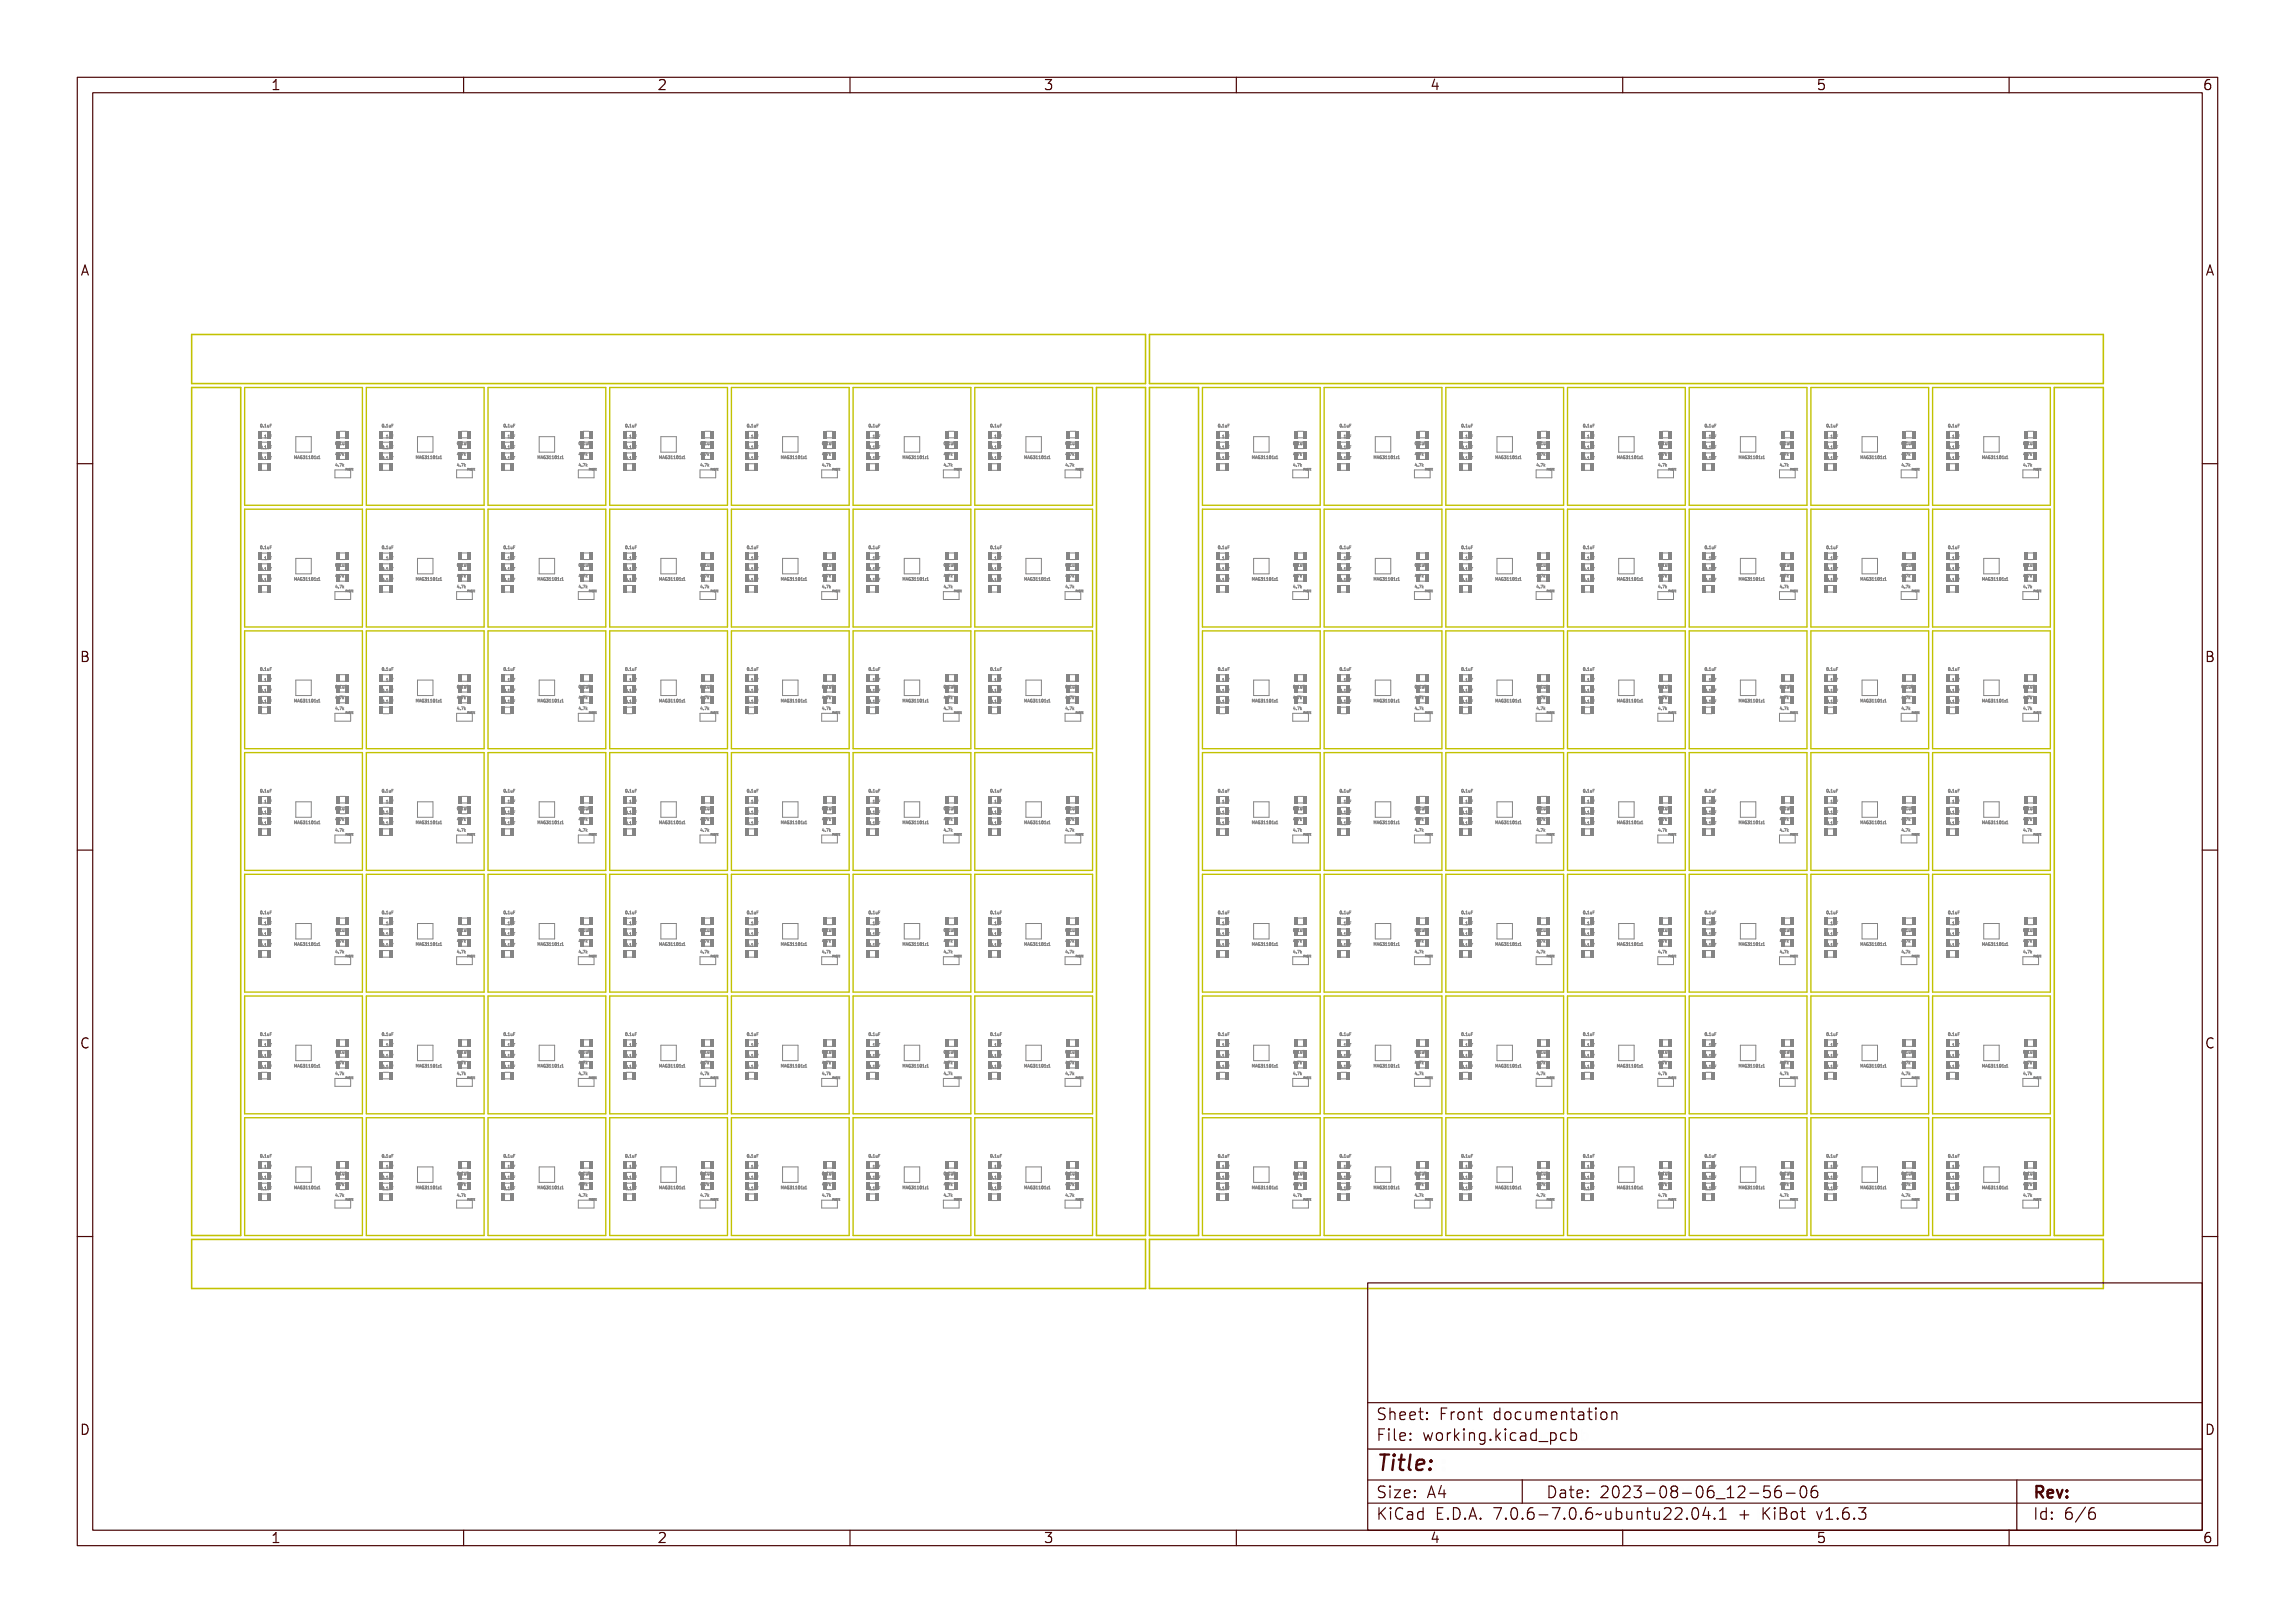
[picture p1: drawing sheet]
<svg xmlns="http://www.w3.org/2000/svg" width="297mm" height="210mm" viewBox="0 0 297 210" stroke-linecap="round" stroke-linejoin="round" font-family="sans-serif">
<defs><g id="words">
<text font-size="2.7" fill="#480000" x="178" y="190.3">Title:</text>
<g font-size="2" fill="#480000">
<text x="178" y="183.7">Sheet: Front documentation</text>
<text x="178" y="186.5">File: working.kicad_pcb</text>
<text x="178" y="193.9">Size: A4</text>
<text x="178" y="196.6">KiCad E.D.A. 7.0.6-7.0.6~ubuntu22.04.1 + KiBot v1.6.3</text>
<text x="200" y="193.9">Date: 2023-08-06_12-56-06</text>
<text x="263" y="196.6">Id: 6/6</text>
<text x="263" y="193.9">Rev:</text>
</g>
<g font-size="1.7" fill="#480000">
<text x="35" y="11.7">1</text>
<text x="85" y="11.7">2</text>
<text x="135" y="11.7">3</text>
<text x="185" y="11.7">4</text>
<text x="235" y="11.7">5</text>
<text x="285" y="11.7">6</text>
<text x="10.5" y="35.7">A</text>
<text x="285.5" y="35.7">A</text>
<text x="10.5" y="85.6">B</text>
<text x="285.5" y="85.6">B</text>
<text x="10.5" y="135.7">C</text>
<text x="285.5" y="135.7">C</text>
<text x="10.5" y="185.6">D</text>
<text x="285.5" y="185.6">D</text>
<text x="35" y="199.7">1</text>
<text x="85" y="199.7">2</text>
<text x="135" y="199.7">3</text>
<text x="185" y="199.7">4</text>
<text x="235" y="199.7">5</text>
<text x="285" y="199.7">6</text>
</g>
<g font-size=".5" fill="#848484">
<text x="33.7" y="55.3">0.1uF</text>
<text x="33.7" y="59.5">0.1uF</text>
<text x="33.7" y="58.1">0.1uF</text>
<text x="34.3" y="56.7">1uF</text>
<text x="38" y="59.4">MAG31101:1</text>
<text x="43.3" y="57.6">0.1uF</text>
<text x="43.3" y="59">4.7k</text>
<text x="49.5" y="55.3">0.1uF</text>
<text x="49.5" y="59.5">0.1uF</text>
<text x="49.5" y="58.1">0.1uF</text>
<text x="50.1" y="56.7">1uF</text>
<text x="53.8" y="59.4">MAG31101:1</text>
<text x="59.1" y="57.6">0.1uF</text>
<text x="59.1" y="59">4.7k</text>
<text x="65.2" y="58.1">0.1uF</text>
<text x="65.2" y="55.3">0.1uF</text>
<text x="65.2" y="59.5">0.1uF</text>
<text x="65.8" y="56.7">1uF</text>
<text x="69.5" y="59.4">MAG31101:1</text>
<text x="74.8" y="57.6">0.1uF</text>
<text x="74.8" y="59">4.7k</text>
<text x="81" y="55.3">0.1uF</text>
<text x="81" y="59.5">0.1uF</text>
<text x="81" y="58.1">0.1uF</text>
<text x="81.6" y="56.7">1uF</text>
<text x="85.3" y="59.4">MAG31101:1</text>
<text x="90.6" y="57.6">0.1uF</text>
<text x="90.6" y="59">4.7k</text>
<text x="96.7" y="59.5">0.1uF</text>
<text x="96.7" y="55.3">0.1uF</text>
<text x="96.7" y="58.1">0.1uF</text>
<text x="97.3" y="56.7">1uF</text>
<text x="101" y="59.4">MAG31101:1</text>
<text x="106.3" y="59">4.7k</text>
<text x="106.3" y="57.6">0.1uF</text>
<text x="112.5" y="59.5">0.1uF</text>
<text x="112.5" y="58.1">0.1uF</text>
<text x="112.5" y="55.3">0.1uF</text>
<text x="113.1" y="56.7">1uF</text>
<text x="116.8" y="59.4">MAG31101:1</text>
<text x="122.1" y="57.6">0.1uF</text>
<text x="122.1" y="59">4.7k</text>
<text x="128.2" y="55.3">0.1uF</text>
<text x="128.2" y="58.1">0.1uF</text>
<text x="128.2" y="59.5">0.1uF</text>
<text x="128.8" y="56.7">1uF</text>
<text x="132.5" y="59.4">MAG31101:1</text>
<text x="137.8" y="59">4.7k</text>
<text x="137.8" y="57.6">0.1uF</text>
<text x="157.7" y="55.3">0.1uF</text>
<text x="157.7" y="59.5">0.1uF</text>
<text x="157.7" y="58.1">0.1uF</text>
<text x="158.3" y="56.7">1uF</text>
<text x="162" y="59.4">MAG31101:1</text>
<text x="167.3" y="57.6">0.1uF</text>
<text x="167.3" y="59">4.7k</text>
<text x="173.4" y="55.3">0.1uF</text>
<text x="173.4" y="58.1">0.1uF</text>
<text x="173.4" y="59.5">0.1uF</text>
<text x="174" y="56.7">1uF</text>
<text x="177.7" y="59.4">MAG31101:1</text>
<text x="183" y="59">4.7k</text>
<text x="183" y="57.6">0.1uF</text>
<text x="189.2" y="55.3">0.1uF</text>
<text x="189.2" y="59.5">0.1uF</text>
<text x="189.2" y="58.1">0.1uF</text>
<text x="189.8" y="56.7">1uF</text>
<text x="193.5" y="59.4">MAG31101:1</text>
<text x="198.8" y="57.6">0.1uF</text>
<text x="198.8" y="59">4.7k</text>
<text x="204.9" y="58.1">0.1uF</text>
<text x="204.9" y="59.5">0.1uF</text>
<text x="204.9" y="55.3">0.1uF</text>
<text x="205.5" y="56.7">1uF</text>
<text x="209.2" y="59.4">MAG31101:1</text>
<text x="214.5" y="59">4.7k</text>
<text x="214.5" y="57.6">0.1uF</text>
<text x="220.7" y="58.1">0.1uF</text>
<text x="220.7" y="59.5">0.1uF</text>
<text x="220.7" y="55.3">0.1uF</text>
<text x="221.3" y="56.7">1uF</text>
<text x="225" y="59.4">MAG31101:1</text>
<text x="230.3" y="57.6">0.1uF</text>
<text x="230.3" y="59">4.7k</text>
<text x="236.4" y="59.5">0.1uF</text>
<text x="236.4" y="58.1">0.1uF</text>
<text x="236.4" y="55.3">0.1uF</text>
<text x="237" y="56.7">1uF</text>
<text x="240.7" y="59.4">MAG31101:1</text>
<text x="246" y="57.6">0.1uF</text>
<text x="246" y="59">4.7k</text>
<text x="252.2" y="58.1">0.1uF</text>
<text x="252.2" y="59.5">0.1uF</text>
<text x="252.2" y="55.3">0.1uF</text>
<text x="252.8" y="56.7">1uF</text>
<text x="256.5" y="59.4">MAG31101:1</text>
<text x="261.8" y="57.6">0.1uF</text>
<text x="261.8" y="59">4.7k</text>
<text x="43.3" y="60.4">4.7k</text>
<text x="59.1" y="60.4">4.7k</text>
<text x="74.8" y="60.4">4.7k</text>
<text x="90.6" y="60.4">4.7k</text>
<text x="106.3" y="60.4">4.7k</text>
<text x="122.1" y="60.4">4.7k</text>
<text x="137.8" y="60.4">4.7k</text>
<text x="167.3" y="60.4">4.7k</text>
<text x="183" y="60.4">4.7k</text>
<text x="198.8" y="60.4">4.7k</text>
<text x="214.5" y="60.4">4.7k</text>
<text x="230.3" y="60.4">4.7k</text>
<text x="246" y="60.4">4.7k</text>
<text x="261.8" y="60.4">4.7k</text>
<text x="33.7" y="71">0.1uF</text>
<text x="49.5" y="71">0.1uF</text>
<text x="65.2" y="71">0.1uF</text>
<text x="81" y="71">0.1uF</text>
<text x="96.7" y="71">0.1uF</text>
<text x="112.5" y="71">0.1uF</text>
<text x="128.2" y="71">0.1uF</text>
<text x="157.7" y="71">0.1uF</text>
<text x="173.4" y="71">0.1uF</text>
<text x="189.2" y="71">0.1uF</text>
<text x="204.9" y="71">0.1uF</text>
<text x="220.7" y="71">0.1uF</text>
<text x="236.4" y="71">0.1uF</text>
<text x="252.2" y="71">0.1uF</text>
<text x="33.7" y="73.8">0.1uF</text>
<text x="33.7" y="75.2">0.1uF</text>
<text x="34.3" y="72.4">1uF</text>
<text x="38" y="75.1">MAG31101:1</text>
<text x="43.3" y="76.1">4.7k</text>
<text x="43.3" y="74.7">4.7k</text>
<text x="43.3" y="73.3">0.1uF</text>
<text x="49.5" y="75.2">0.1uF</text>
<text x="49.5" y="73.8">0.1uF</text>
<text x="50.1" y="72.4">1uF</text>
<text x="53.8" y="75.1">MAG31101:1</text>
<text x="59.1" y="76.1">4.7k</text>
<text x="59.1" y="73.3">0.1uF</text>
<text x="59.1" y="74.7">4.7k</text>
<text x="65.2" y="75.2">0.1uF</text>
<text x="65.2" y="73.8">0.1uF</text>
<text x="65.8" y="72.4">1uF</text>
<text x="69.5" y="75.1">MAG31101:1</text>
<text x="74.8" y="76.1">4.7k</text>
<text x="74.8" y="74.7">4.7k</text>
<text x="74.8" y="73.3">0.1uF</text>
<text x="81" y="73.8">0.1uF</text>
<text x="81" y="75.2">0.1uF</text>
<text x="81.6" y="72.4">1uF</text>
<text x="85.3" y="75.1">MAG31101:1</text>
<text x="90.6" y="76.1">4.7k</text>
<text x="90.6" y="73.3">0.1uF</text>
<text x="90.6" y="74.7">4.7k</text>
<text x="96.7" y="75.2">0.1uF</text>
<text x="96.7" y="73.8">0.1uF</text>
<text x="97.3" y="72.4">1uF</text>
<text x="101" y="75.1">MAG31101:1</text>
<text x="106.3" y="76.1">4.7k</text>
<text x="106.3" y="74.7">4.7k</text>
<text x="106.3" y="73.3">0.1uF</text>
<text x="112.5" y="73.8">0.1uF</text>
<text x="112.5" y="75.2">0.1uF</text>
<text x="113.1" y="72.4">1uF</text>
<text x="116.8" y="75.1">MAG31101:1</text>
<text x="122.1" y="76.1">4.7k</text>
<text x="122.1" y="74.7">4.7k</text>
<text x="122.1" y="73.3">0.1uF</text>
<text x="128.2" y="75.2">0.1uF</text>
<text x="128.2" y="73.8">0.1uF</text>
<text x="128.8" y="72.4">1uF</text>
<text x="132.5" y="75.1">MAG31101:1</text>
<text x="137.8" y="76.1">4.7k</text>
<text x="137.8" y="73.3">0.1uF</text>
<text x="137.8" y="74.7">4.7k</text>
<text x="157.7" y="73.8">0.1uF</text>
<text x="157.7" y="75.2">0.1uF</text>
<text x="158.3" y="72.4">1uF</text>
<text x="162" y="75.1">MAG31101:1</text>
<text x="167.3" y="76.1">4.7k</text>
<text x="167.3" y="73.3">0.1uF</text>
<text x="167.3" y="74.7">4.7k</text>
<text x="173.4" y="75.2">0.1uF</text>
<text x="173.4" y="73.8">0.1uF</text>
<text x="174" y="72.4">1uF</text>
<text x="177.7" y="75.1">MAG31101:1</text>
<text x="183" y="74.7">4.7k</text>
<text x="183" y="73.3">0.1uF</text>
<text x="183" y="76.1">4.7k</text>
<text x="189.2" y="73.8">0.1uF</text>
<text x="189.2" y="75.2">0.1uF</text>
<text x="189.8" y="72.4">1uF</text>
<text x="193.5" y="75.1">MAG31101:1</text>
<text x="198.8" y="73.3">0.1uF</text>
<text x="198.8" y="74.7">4.7k</text>
<text x="198.8" y="76.1">4.7k</text>
<text x="204.9" y="75.2">0.1uF</text>
<text x="204.9" y="73.8">0.1uF</text>
<text x="205.5" y="72.4">1uF</text>
<text x="209.2" y="75.1">MAG31101:1</text>
<text x="214.5" y="73.3">0.1uF</text>
<text x="214.5" y="76.1">4.7k</text>
<text x="214.5" y="74.7">4.7k</text>
<text x="220.7" y="75.2">0.1uF</text>
<text x="220.7" y="73.8">0.1uF</text>
<text x="221.3" y="72.4">1uF</text>
<text x="225" y="75.1">MAG31101:1</text>
<text x="230.3" y="74.7">4.7k</text>
<text x="230.3" y="76.1">4.7k</text>
<text x="230.3" y="73.3">0.1uF</text>
<text x="236.4" y="73.8">0.1uF</text>
<text x="236.4" y="75.2">0.1uF</text>
<text x="237" y="72.4">1uF</text>
<text x="240.7" y="75.1">MAG31101:1</text>
<text x="246" y="76.1">4.7k</text>
<text x="246" y="74.7">4.7k</text>
<text x="246" y="73.3">0.1uF</text>
<text x="252.2" y="73.8">0.1uF</text>
<text x="252.2" y="75.2">0.1uF</text>
<text x="252.8" y="72.4">1uF</text>
<text x="256.5" y="75.1">MAG31101:1</text>
<text x="261.8" y="76.1">4.7k</text>
<text x="261.8" y="73.3">0.1uF</text>
<text x="261.8" y="74.7">4.7k</text>
<text x="33.7" y="86.8">0.1uF</text>
<text x="33.7" y="89.6">0.1uF</text>
<text x="34.3" y="88.2">1uF</text>
<text x="43.3" y="89.1">0.1uF</text>
<text x="49.5" y="86.8">0.1uF</text>
<text x="49.5" y="89.6">0.1uF</text>
<text x="50.1" y="88.2">1uF</text>
<text x="59.1" y="89.1">0.1uF</text>
<text x="65.2" y="86.8">0.1uF</text>
<text x="65.2" y="89.6">0.1uF</text>
<text x="65.8" y="88.2">1uF</text>
<text x="74.8" y="89.1">0.1uF</text>
<text x="81" y="86.8">0.1uF</text>
<text x="81" y="89.6">0.1uF</text>
<text x="81.6" y="88.2">1uF</text>
<text x="90.6" y="89.1">0.1uF</text>
<text x="96.7" y="89.6">0.1uF</text>
<text x="96.7" y="86.8">0.1uF</text>
<text x="97.3" y="88.2">1uF</text>
<text x="106.3" y="89.1">0.1uF</text>
<text x="112.5" y="89.6">0.1uF</text>
<text x="112.5" y="86.8">0.1uF</text>
<text x="113.1" y="88.2">1uF</text>
<text x="122.1" y="89.1">0.1uF</text>
<text x="128.2" y="89.6">0.1uF</text>
<text x="128.2" y="86.8">0.1uF</text>
<text x="128.8" y="88.2">1uF</text>
<text x="137.8" y="89.1">0.1uF</text>
<text x="157.7" y="86.8">0.1uF</text>
<text x="157.7" y="89.6">0.1uF</text>
<text x="158.3" y="88.2">1uF</text>
<text x="167.3" y="89.1">0.1uF</text>
<text x="173.4" y="86.8">0.1uF</text>
<text x="173.4" y="89.6">0.1uF</text>
<text x="174" y="88.2">1uF</text>
<text x="183" y="89.1">0.1uF</text>
<text x="189.2" y="86.8">0.1uF</text>
<text x="189.2" y="89.6">0.1uF</text>
<text x="189.8" y="88.2">1uF</text>
<text x="198.8" y="89.1">0.1uF</text>
<text x="204.9" y="89.6">0.1uF</text>
<text x="204.9" y="86.8">0.1uF</text>
<text x="205.5" y="88.2">1uF</text>
<text x="214.5" y="89.1">0.1uF</text>
<text x="220.7" y="89.6">0.1uF</text>
<text x="220.7" y="86.8">0.1uF</text>
<text x="221.3" y="88.2">1uF</text>
<text x="230.3" y="89.1">0.1uF</text>
<text x="236.4" y="89.6">0.1uF</text>
<text x="236.4" y="86.8">0.1uF</text>
<text x="237" y="88.2">1uF</text>
<text x="246" y="89.1">0.1uF</text>
<text x="252.2" y="86.8">0.1uF</text>
<text x="252.2" y="89.6">0.1uF</text>
<text x="252.8" y="88.2">1uF</text>
<text x="261.8" y="89.1">0.1uF</text>
<text x="33.7" y="91">0.1uF</text>
<text x="38" y="90.9">MAG31101:1</text>
<text x="43.3" y="90.5">4.7k</text>
<text x="43.3" y="91.9">4.7k</text>
<text x="49.5" y="91">0.1uF</text>
<text x="53.8" y="90.9">MAG31101:1</text>
<text x="59.1" y="90.5">4.7k</text>
<text x="59.1" y="91.9">4.7k</text>
<text x="65.2" y="91">0.1uF</text>
<text x="69.5" y="90.9">MAG31101:1</text>
<text x="74.8" y="91.9">4.7k</text>
<text x="74.8" y="90.5">4.7k</text>
<text x="81" y="91">0.1uF</text>
<text x="85.3" y="90.9">MAG31101:1</text>
<text x="90.6" y="91.9">4.7k</text>
<text x="90.6" y="90.5">4.7k</text>
<text x="96.7" y="91">0.1uF</text>
<text x="101" y="90.9">MAG31101:1</text>
<text x="106.3" y="90.5">4.7k</text>
<text x="106.3" y="91.9">4.7k</text>
<text x="112.5" y="91">0.1uF</text>
<text x="116.8" y="90.9">MAG31101:1</text>
<text x="122.1" y="90.5">4.7k</text>
<text x="122.1" y="91.9">4.7k</text>
<text x="128.2" y="91">0.1uF</text>
<text x="132.5" y="90.9">MAG31101:1</text>
<text x="137.8" y="91.9">4.7k</text>
<text x="137.8" y="90.5">4.7k</text>
<text x="157.7" y="91">0.1uF</text>
<text x="162" y="90.9">MAG31101:1</text>
<text x="167.3" y="90.5">4.7k</text>
<text x="167.3" y="91.9">4.7k</text>
<text x="173.4" y="91">0.1uF</text>
<text x="177.7" y="90.9">MAG31101:1</text>
<text x="183" y="90.5">4.7k</text>
<text x="183" y="91.9">4.7k</text>
<text x="189.2" y="91">0.1uF</text>
<text x="193.5" y="90.9">MAG31101:1</text>
<text x="198.8" y="90.5">4.7k</text>
<text x="198.8" y="91.9">4.7k</text>
<text x="204.9" y="91">0.1uF</text>
<text x="209.2" y="90.9">MAG31101:1</text>
<text x="214.5" y="90.5">4.7k</text>
<text x="214.5" y="91.9">4.7k</text>
<text x="220.7" y="91">0.1uF</text>
<text x="225" y="90.9">MAG31101:1</text>
<text x="230.3" y="90.5">4.7k</text>
<text x="230.3" y="91.9">4.7k</text>
<text x="236.4" y="91">0.1uF</text>
<text x="240.7" y="90.9">MAG31101:1</text>
<text x="246" y="91.9">4.7k</text>
<text x="246" y="90.5">4.7k</text>
<text x="252.2" y="91">0.1uF</text>
<text x="256.5" y="90.9">MAG31101:1</text>
<text x="261.8" y="90.5">4.7k</text>
<text x="261.8" y="91.9">4.7k</text>
<text x="33.7" y="105.3">0.1uF</text>
<text x="33.7" y="102.5">0.1uF</text>
<text x="33.7" y="106.7">0.1uF</text>
<text x="34.3" y="103.9">1uF</text>
<text x="38" y="106.6">MAG31101:1</text>
<text x="43.3" y="106.2">4.7k</text>
<text x="43.3" y="107.6">4.7k</text>
<text x="43.3" y="104.8">0.1uF</text>
<text x="49.5" y="105.3">0.1uF</text>
<text x="49.5" y="102.5">0.1uF</text>
<text x="49.5" y="106.7">0.1uF</text>
<text x="50.1" y="103.9">1uF</text>
<text x="53.8" y="106.6">MAG31101:1</text>
<text x="59.1" y="106.2">4.7k</text>
<text x="59.1" y="107.6">4.7k</text>
<text x="59.1" y="104.8">0.1uF</text>
<text x="65.2" y="102.5">0.1uF</text>
<text x="65.2" y="105.3">0.1uF</text>
<text x="65.2" y="106.7">0.1uF</text>
<text x="65.8" y="103.9">1uF</text>
<text x="69.5" y="106.6">MAG31101:1</text>
<text x="74.8" y="107.6">4.7k</text>
<text x="74.8" y="106.2">4.7k</text>
<text x="74.8" y="104.8">0.1uF</text>
<text x="81" y="102.5">0.1uF</text>
<text x="81" y="105.3">0.1uF</text>
<text x="81" y="106.7">0.1uF</text>
<text x="81.6" y="103.9">1uF</text>
<text x="85.3" y="106.6">MAG31101:1</text>
<text x="90.6" y="107.6">4.7k</text>
<text x="90.6" y="104.8">0.1uF</text>
<text x="90.6" y="106.2">4.7k</text>
<text x="96.7" y="105.3">0.1uF</text>
<text x="96.7" y="102.5">0.1uF</text>
<text x="96.7" y="106.7">0.1uF</text>
<text x="97.3" y="103.9">1uF</text>
<text x="101" y="106.6">MAG31101:1</text>
<text x="106.3" y="106.2">4.7k</text>
<text x="106.3" y="107.6">4.7k</text>
<text x="106.3" y="104.8">0.1uF</text>
<text x="112.5" y="106.7">0.1uF</text>
<text x="112.5" y="105.3">0.1uF</text>
<text x="112.5" y="102.5">0.1uF</text>
<text x="113.1" y="103.9">1uF</text>
<text x="116.8" y="106.6">MAG31101:1</text>
<text x="122.1" y="104.8">0.1uF</text>
<text x="122.1" y="106.2">4.7k</text>
<text x="122.1" y="107.6">4.7k</text>
<text x="128.2" y="105.3">0.1uF</text>
<text x="128.2" y="102.5">0.1uF</text>
<text x="128.2" y="106.7">0.1uF</text>
<text x="128.8" y="103.9">1uF</text>
<text x="132.5" y="106.6">MAG31101:1</text>
<text x="137.8" y="107.6">4.7k</text>
<text x="137.8" y="106.2">4.7k</text>
<text x="137.8" y="104.8">0.1uF</text>
<text x="157.7" y="105.3">0.1uF</text>
<text x="157.7" y="106.7">0.1uF</text>
<text x="157.7" y="102.5">0.1uF</text>
<text x="158.3" y="103.9">1uF</text>
<text x="162" y="106.6">MAG31101:1</text>
<text x="167.3" y="104.8">0.1uF</text>
<text x="167.3" y="107.6">4.7k</text>
<text x="167.3" y="106.2">4.7k</text>
<text x="173.4" y="106.7">0.1uF</text>
<text x="173.4" y="102.5">0.1uF</text>
<text x="173.4" y="105.3">0.1uF</text>
<text x="174" y="103.9">1uF</text>
<text x="177.7" y="106.6">MAG31101:1</text>
<text x="183" y="106.2">4.7k</text>
<text x="183" y="107.6">4.7k</text>
<text x="183" y="104.8">0.1uF</text>
<text x="189.2" y="106.7">0.1uF</text>
<text x="189.2" y="102.5">0.1uF</text>
<text x="189.2" y="105.3">0.1uF</text>
<text x="189.8" y="103.9">1uF</text>
<text x="193.5" y="106.6">MAG31101:1</text>
<text x="198.8" y="106.2">4.7k</text>
<text x="198.8" y="104.8">0.1uF</text>
<text x="198.8" y="107.6">4.7k</text>
<text x="204.9" y="102.5">0.1uF</text>
<text x="204.9" y="105.3">0.1uF</text>
<text x="204.9" y="106.7">0.1uF</text>
<text x="205.5" y="103.9">1uF</text>
<text x="209.2" y="106.6">MAG31101:1</text>
<text x="214.5" y="106.2">4.7k</text>
<text x="214.5" y="107.6">4.7k</text>
<text x="214.5" y="104.8">0.1uF</text>
<text x="220.7" y="106.7">0.1uF</text>
<text x="220.7" y="105.3">0.1uF</text>
<text x="220.7" y="102.5">0.1uF</text>
<text x="221.3" y="103.9">1uF</text>
<text x="225" y="106.6">MAG31101:1</text>
<text x="230.3" y="104.8">0.1uF</text>
<text x="230.3" y="106.2">4.7k</text>
<text x="230.3" y="107.6">4.7k</text>
<text x="236.4" y="106.7">0.1uF</text>
<text x="236.4" y="102.5">0.1uF</text>
<text x="236.4" y="105.3">0.1uF</text>
<text x="237" y="103.9">1uF</text>
<text x="240.7" y="106.6">MAG31101:1</text>
<text x="246" y="106.2">4.7k</text>
<text x="246" y="107.6">4.7k</text>
<text x="246" y="104.8">0.1uF</text>
<text x="252.2" y="102.5">0.1uF</text>
<text x="252.2" y="105.3">0.1uF</text>
<text x="252.2" y="106.7">0.1uF</text>
<text x="252.8" y="103.9">1uF</text>
<text x="256.5" y="106.6">MAG31101:1</text>
<text x="261.8" y="107.6">4.7k</text>
<text x="261.8" y="106.2">4.7k</text>
<text x="261.8" y="104.8">0.1uF</text>
<text x="33.7" y="118.3">0.1uF</text>
<text x="34.3" y="119.7">1uF</text>
<text x="49.5" y="118.3">0.1uF</text>
<text x="50.1" y="119.7">1uF</text>
<text x="65.2" y="118.3">0.1uF</text>
<text x="65.8" y="119.7">1uF</text>
<text x="81" y="118.3">0.1uF</text>
<text x="81.6" y="119.7">1uF</text>
<text x="96.7" y="118.3">0.1uF</text>
<text x="97.3" y="119.7">1uF</text>
<text x="112.5" y="118.3">0.1uF</text>
<text x="113.1" y="119.7">1uF</text>
<text x="128.2" y="118.3">0.1uF</text>
<text x="128.8" y="119.7">1uF</text>
<text x="157.7" y="118.3">0.1uF</text>
<text x="158.3" y="119.7">1uF</text>
<text x="173.4" y="118.3">0.1uF</text>
<text x="174" y="119.7">1uF</text>
<text x="189.2" y="118.3">0.1uF</text>
<text x="189.8" y="119.7">1uF</text>
<text x="204.9" y="118.3">0.1uF</text>
<text x="205.5" y="119.7">1uF</text>
<text x="220.7" y="118.3">0.1uF</text>
<text x="221.3" y="119.7">1uF</text>
<text x="236.4" y="118.3">0.1uF</text>
<text x="237" y="119.7">1uF</text>
<text x="252.2" y="118.3">0.1uF</text>
<text x="252.8" y="119.7">1uF</text>
<text x="33.7" y="122.5">0.1uF</text>
<text x="33.7" y="121.1">0.1uF</text>
<text x="38" y="122.4">MAG31101:1</text>
<text x="43.3" y="123.4">4.7k</text>
<text x="43.3" y="120.6">0.1uF</text>
<text x="43.3" y="122">4.7k</text>
<text x="49.5" y="122.5">0.1uF</text>
<text x="49.5" y="121.1">0.1uF</text>
<text x="53.8" y="122.4">MAG31101:1</text>
<text x="59.1" y="120.6">0.1uF</text>
<text x="59.1" y="122">4.7k</text>
<text x="59.1" y="123.4">4.7k</text>
<text x="65.2" y="122.5">0.1uF</text>
<text x="65.2" y="121.1">0.1uF</text>
<text x="69.5" y="122.4">MAG31101:1</text>
<text x="74.8" y="123.4">4.7k</text>
<text x="74.8" y="120.6">0.1uF</text>
<text x="74.8" y="122">4.7k</text>
<text x="81" y="122.5">0.1uF</text>
<text x="81" y="121.1">0.1uF</text>
<text x="85.3" y="122.4">MAG31101:1</text>
<text x="90.6" y="120.6">0.1uF</text>
<text x="90.6" y="122">4.7k</text>
<text x="90.6" y="123.4">4.7k</text>
<text x="96.7" y="121.1">0.1uF</text>
<text x="96.7" y="122.5">0.1uF</text>
<text x="101" y="122.4">MAG31101:1</text>
<text x="106.3" y="122">4.7k</text>
<text x="106.3" y="123.4">4.7k</text>
<text x="106.3" y="120.6">0.1uF</text>
<text x="112.5" y="122.5">0.1uF</text>
<text x="112.5" y="121.1">0.1uF</text>
<text x="116.8" y="122.4">MAG31101:1</text>
<text x="122.1" y="122">4.7k</text>
<text x="122.1" y="120.6">0.1uF</text>
<text x="122.1" y="123.4">4.7k</text>
<text x="128.2" y="121.1">0.1uF</text>
<text x="128.2" y="122.5">0.1uF</text>
<text x="132.5" y="122.4">MAG31101:1</text>
<text x="137.8" y="120.6">0.1uF</text>
<text x="137.8" y="122">4.7k</text>
<text x="137.8" y="123.4">4.7k</text>
<text x="157.7" y="121.1">0.1uF</text>
<text x="157.7" y="122.5">0.1uF</text>
<text x="162" y="122.4">MAG31101:1</text>
<text x="167.3" y="122">4.7k</text>
<text x="167.3" y="120.6">0.1uF</text>
<text x="167.3" y="123.4">4.7k</text>
<text x="173.4" y="122.5">0.1uF</text>
<text x="173.4" y="121.1">0.1uF</text>
<text x="177.7" y="122.4">MAG31101:1</text>
<text x="183" y="122">4.7k</text>
<text x="183" y="120.6">0.1uF</text>
<text x="183" y="123.4">4.7k</text>
<text x="189.2" y="122.5">0.1uF</text>
<text x="189.2" y="121.1">0.1uF</text>
<text x="193.5" y="122.4">MAG31101:1</text>
<text x="198.8" y="123.4">4.7k</text>
<text x="198.8" y="122">4.7k</text>
<text x="198.8" y="120.6">0.1uF</text>
<text x="204.9" y="121.1">0.1uF</text>
<text x="204.9" y="122.5">0.1uF</text>
<text x="209.2" y="122.4">MAG31101:1</text>
<text x="214.5" y="123.4">4.7k</text>
<text x="214.5" y="120.6">0.1uF</text>
<text x="214.5" y="122">4.7k</text>
<text x="220.7" y="122.5">0.1uF</text>
<text x="220.7" y="121.1">0.1uF</text>
<text x="225" y="122.4">MAG31101:1</text>
<text x="230.3" y="120.6">0.1uF</text>
<text x="230.3" y="123.4">4.7k</text>
<text x="230.3" y="122">4.7k</text>
<text x="236.4" y="121.1">0.1uF</text>
<text x="236.4" y="122.5">0.1uF</text>
<text x="240.7" y="122.4">MAG31101:1</text>
<text x="246" y="122">4.7k</text>
<text x="246" y="120.6">0.1uF</text>
<text x="246" y="123.4">4.7k</text>
<text x="252.2" y="121.1">0.1uF</text>
<text x="252.2" y="122.5">0.1uF</text>
<text x="256.5" y="122.4">MAG31101:1</text>
<text x="261.8" y="122">4.7k</text>
<text x="261.8" y="120.6">0.1uF</text>
<text x="261.8" y="123.4">4.7k</text>
<text x="33.7" y="136.8">0.1uF</text>
<text x="33.7" y="134">0.1uF</text>
<text x="34.3" y="135.4">1uF</text>
<text x="43.3" y="137.7">4.7k</text>
<text x="43.3" y="136.3">0.1uF</text>
<text x="49.5" y="134">0.1uF</text>
<text x="49.5" y="136.8">0.1uF</text>
<text x="50.1" y="135.4">1uF</text>
<text x="59.1" y="137.7">4.7k</text>
<text x="59.1" y="136.3">0.1uF</text>
<text x="65.2" y="136.8">0.1uF</text>
<text x="65.2" y="134">0.1uF</text>
<text x="65.8" y="135.4">1uF</text>
<text x="74.8" y="136.3">0.1uF</text>
<text x="74.8" y="137.7">4.7k</text>
<text x="81" y="136.8">0.1uF</text>
<text x="81" y="134">0.1uF</text>
<text x="81.6" y="135.4">1uF</text>
<text x="90.6" y="137.7">4.7k</text>
<text x="90.6" y="136.3">0.1uF</text>
<text x="96.7" y="134">0.1uF</text>
<text x="96.7" y="136.8">0.1uF</text>
<text x="97.3" y="135.4">1uF</text>
<text x="106.3" y="137.7">4.7k</text>
<text x="106.3" y="136.3">0.1uF</text>
<text x="112.5" y="134">0.1uF</text>
<text x="112.5" y="136.8">0.1uF</text>
<text x="113.1" y="135.4">1uF</text>
<text x="122.1" y="136.3">0.1uF</text>
<text x="122.1" y="137.7">4.7k</text>
<text x="128.2" y="134">0.1uF</text>
<text x="128.2" y="136.8">0.1uF</text>
<text x="128.8" y="135.4">1uF</text>
<text x="137.8" y="137.7">4.7k</text>
<text x="137.8" y="136.3">0.1uF</text>
<text x="157.7" y="134">0.1uF</text>
<text x="157.7" y="136.8">0.1uF</text>
<text x="158.3" y="135.4">1uF</text>
<text x="167.3" y="137.7">4.7k</text>
<text x="167.3" y="136.3">0.1uF</text>
<text x="173.4" y="136.8">0.1uF</text>
<text x="173.4" y="134">0.1uF</text>
<text x="174" y="135.4">1uF</text>
<text x="183" y="137.7">4.7k</text>
<text x="183" y="136.3">0.1uF</text>
<text x="189.2" y="134">0.1uF</text>
<text x="189.2" y="136.8">0.1uF</text>
<text x="189.8" y="135.4">1uF</text>
<text x="198.8" y="136.3">0.1uF</text>
<text x="198.8" y="137.7">4.7k</text>
<text x="204.9" y="136.8">0.1uF</text>
<text x="204.9" y="134">0.1uF</text>
<text x="205.5" y="135.4">1uF</text>
<text x="214.5" y="137.7">4.7k</text>
<text x="214.5" y="136.3">0.1uF</text>
<text x="220.7" y="136.8">0.1uF</text>
<text x="220.7" y="134">0.1uF</text>
<text x="221.3" y="135.4">1uF</text>
<text x="230.3" y="137.7">4.7k</text>
<text x="230.3" y="136.3">0.1uF</text>
<text x="236.4" y="134">0.1uF</text>
<text x="236.4" y="136.8">0.1uF</text>
<text x="237" y="135.4">1uF</text>
<text x="246" y="137.7">4.7k</text>
<text x="246" y="136.3">0.1uF</text>
<text x="252.2" y="136.8">0.1uF</text>
<text x="252.2" y="134">0.1uF</text>
<text x="252.8" y="135.4">1uF</text>
<text x="261.8" y="137.7">4.7k</text>
<text x="261.8" y="136.3">0.1uF</text>
<text x="33.7" y="138.2">0.1uF</text>
<text x="38" y="138.1">MAG31101:1</text>
<text x="43.3" y="139.1">4.7k</text>
<text x="49.5" y="138.2">0.1uF</text>
<text x="53.8" y="138.1">MAG31101:1</text>
<text x="59.1" y="139.1">4.7k</text>
<text x="65.2" y="138.2">0.1uF</text>
<text x="69.5" y="138.1">MAG31101:1</text>
<text x="74.8" y="139.1">4.7k</text>
<text x="81" y="138.2">0.1uF</text>
<text x="85.3" y="138.1">MAG31101:1</text>
<text x="90.6" y="139.1">4.7k</text>
<text x="96.7" y="138.2">0.1uF</text>
<text x="101" y="138.1">MAG31101:1</text>
<text x="106.3" y="139.1">4.7k</text>
<text x="112.5" y="138.2">0.1uF</text>
<text x="116.8" y="138.1">MAG31101:1</text>
<text x="122.1" y="139.1">4.7k</text>
<text x="128.2" y="138.2">0.1uF</text>
<text x="132.5" y="138.1">MAG31101:1</text>
<text x="137.8" y="139.1">4.7k</text>
<text x="157.7" y="138.2">0.1uF</text>
<text x="162" y="138.1">MAG31101:1</text>
<text x="167.3" y="139.1">4.7k</text>
<text x="173.4" y="138.2">0.1uF</text>
<text x="177.7" y="138.1">MAG31101:1</text>
<text x="183" y="139.1">4.7k</text>
<text x="189.2" y="138.2">0.1uF</text>
<text x="193.5" y="138.1">MAG31101:1</text>
<text x="198.8" y="139.1">4.7k</text>
<text x="204.9" y="138.2">0.1uF</text>
<text x="209.2" y="138.1">MAG31101:1</text>
<text x="214.5" y="139.1">4.7k</text>
<text x="220.7" y="138.2">0.1uF</text>
<text x="225" y="138.1">MAG31101:1</text>
<text x="230.3" y="139.1">4.7k</text>
<text x="236.4" y="138.2">0.1uF</text>
<text x="240.7" y="138.1">MAG31101:1</text>
<text x="246" y="139.1">4.7k</text>
<text x="252.2" y="138.2">0.1uF</text>
<text x="256.5" y="138.1">MAG31101:1</text>
<text x="261.8" y="139.1">4.7k</text>
<text x="33.7" y="149.8">0.1uF</text>
<text x="49.5" y="149.8">0.1uF</text>
<text x="65.2" y="149.8">0.1uF</text>
<text x="81" y="149.8">0.1uF</text>
<text x="96.7" y="149.8">0.1uF</text>
<text x="112.5" y="149.8">0.1uF</text>
<text x="128.2" y="149.8">0.1uF</text>
<text x="157.7" y="149.8">0.1uF</text>
<text x="173.4" y="149.8">0.1uF</text>
<text x="189.2" y="149.8">0.1uF</text>
<text x="204.9" y="149.8">0.1uF</text>
<text x="220.7" y="149.8">0.1uF</text>
<text x="236.4" y="149.8">0.1uF</text>
<text x="252.2" y="149.8">0.1uF</text>
<text x="33.7" y="152.6">0.1uF</text>
<text x="33.7" y="154">0.1uF</text>
<text x="34.3" y="151.2">1uF</text>
<text x="38" y="153.9">MAG31101:1</text>
<text x="43.3" y="153.5">4.7k</text>
<text x="43.3" y="154.8">4.7k</text>
<text x="43.3" y="152.1">0.1uF</text>
<text x="49.5" y="152.6">0.1uF</text>
<text x="49.5" y="154">0.1uF</text>
<text x="50.1" y="151.2">1uF</text>
<text x="53.8" y="153.9">MAG31101:1</text>
<text x="59.1" y="153.5">4.7k</text>
<text x="59.1" y="152.1">0.1uF</text>
<text x="59.1" y="154.8">4.7k</text>
<text x="65.2" y="154">0.1uF</text>
<text x="65.2" y="152.6">0.1uF</text>
<text x="65.8" y="151.2">1uF</text>
<text x="69.5" y="153.9">MAG31101:1</text>
<text x="74.8" y="153.5">4.7k</text>
<text x="74.8" y="154.8">4.7k</text>
<text x="74.8" y="152.1">0.1uF</text>
<text x="81" y="154">0.1uF</text>
<text x="81" y="152.6">0.1uF</text>
<text x="81.6" y="151.2">1uF</text>
<text x="85.3" y="153.9">MAG31101:1</text>
<text x="90.6" y="154.8">4.7k</text>
<text x="90.6" y="152.1">0.1uF</text>
<text x="90.6" y="153.5">4.7k</text>
<text x="96.7" y="154">0.1uF</text>
<text x="96.7" y="152.6">0.1uF</text>
<text x="97.3" y="151.2">1uF</text>
<text x="101" y="153.9">MAG31101:1</text>
<text x="106.3" y="152.1">0.1uF</text>
<text x="106.3" y="153.5">4.7k</text>
<text x="106.3" y="154.8">4.7k</text>
<text x="112.5" y="152.6">0.1uF</text>
<text x="112.5" y="154">0.1uF</text>
<text x="113.1" y="151.2">1uF</text>
<text x="116.8" y="153.9">MAG31101:1</text>
<text x="122.1" y="153.5">4.7k</text>
<text x="122.1" y="154.8">4.7k</text>
<text x="122.1" y="152.1">0.1uF</text>
<text x="128.2" y="152.6">0.1uF</text>
<text x="128.2" y="154">0.1uF</text>
<text x="128.8" y="151.2">1uF</text>
<text x="132.5" y="153.9">MAG31101:1</text>
<text x="137.8" y="152.1">0.1uF</text>
<text x="137.8" y="153.5">4.7k</text>
<text x="137.8" y="154.8">4.7k</text>
<text x="157.7" y="154">0.1uF</text>
<text x="157.7" y="152.6">0.1uF</text>
<text x="158.3" y="151.2">1uF</text>
<text x="162" y="153.9">MAG31101:1</text>
<text x="167.3" y="153.5">4.7k</text>
<text x="167.3" y="152.1">0.1uF</text>
<text x="167.3" y="154.8">4.7k</text>
<text x="173.4" y="154">0.1uF</text>
<text x="173.4" y="152.6">0.1uF</text>
<text x="174" y="151.2">1uF</text>
<text x="177.7" y="153.9">MAG31101:1</text>
<text x="183" y="153.5">4.7k</text>
<text x="183" y="154.8">4.7k</text>
<text x="183" y="152.1">0.1uF</text>
<text x="189.2" y="154">0.1uF</text>
<text x="189.2" y="152.6">0.1uF</text>
<text x="189.8" y="151.2">1uF</text>
<text x="193.5" y="153.9">MAG31101:1</text>
<text x="198.8" y="152.1">0.1uF</text>
<text x="198.8" y="153.5">4.7k</text>
<text x="198.8" y="154.8">4.7k</text>
<text x="204.9" y="154">0.1uF</text>
<text x="204.9" y="152.6">0.1uF</text>
<text x="205.5" y="151.2">1uF</text>
<text x="209.2" y="153.9">MAG31101:1</text>
<text x="214.5" y="154.8">4.7k</text>
<text x="214.5" y="153.5">4.7k</text>
<text x="214.5" y="152.1">0.1uF</text>
<text x="220.7" y="154">0.1uF</text>
<text x="220.7" y="152.6">0.1uF</text>
<text x="221.3" y="151.2">1uF</text>
<text x="225" y="153.9">MAG31101:1</text>
<text x="230.3" y="153.5">4.7k</text>
<text x="230.3" y="154.8">4.7k</text>
<text x="230.3" y="152.1">0.1uF</text>
<text x="236.4" y="154">0.1uF</text>
<text x="236.4" y="152.6">0.1uF</text>
<text x="237" y="151.2">1uF</text>
<text x="240.7" y="153.9">MAG31101:1</text>
<text x="246" y="154.8">4.7k</text>
<text x="246" y="152.1">0.1uF</text>
<text x="246" y="153.5">4.7k</text>
<text x="252.2" y="152.6">0.1uF</text>
<text x="252.2" y="154">0.1uF</text>
<text x="252.8" y="151.2">1uF</text>
<text x="256.5" y="153.9">MAG31101:1</text>
<text x="261.8" y="152.1">0.1uF</text>
<text x="261.8" y="153.5">4.7k</text>
<text x="261.8" y="154.8">4.7k</text>
</g>
<g font-size=".3" fill="#848484">
<text x="44.7" y="60.9">PASTE</text>
<text x="60.4" y="60.9">PASTE</text>
<text x="76.2" y="60.9">PASTE</text>
<text x="91.9" y="60.9">PASTE</text>
<text x="107.7" y="60.9">PASTE</text>
<text x="123.4" y="60.9">PASTE</text>
<text x="139.2" y="60.9">PASTE</text>
<text x="168.6" y="60.9">PASTE</text>
<text x="184.4" y="60.9">PASTE</text>
<text x="200.1" y="60.9">PASTE</text>
<text x="215.9" y="60.9">PASTE</text>
<text x="231.6" y="60.9">PASTE</text>
<text x="247.4" y="60.9">PASTE</text>
<text x="263.1" y="60.9">PASTE</text>
<text x="44.7" y="76.6">PASTE</text>
<text x="60.4" y="76.6">PASTE</text>
<text x="76.2" y="76.6">PASTE</text>
<text x="91.9" y="76.6">PASTE</text>
<text x="107.7" y="76.6">PASTE</text>
<text x="123.4" y="76.6">PASTE</text>
<text x="139.2" y="76.6">PASTE</text>
<text x="168.6" y="76.6">PASTE</text>
<text x="184.4" y="76.6">PASTE</text>
<text x="200.1" y="76.6">PASTE</text>
<text x="215.9" y="76.6">PASTE</text>
<text x="231.6" y="76.6">PASTE</text>
<text x="247.4" y="76.6">PASTE</text>
<text x="263.1" y="76.6">PASTE</text>
<text x="44.7" y="92.4">PASTE</text>
<text x="60.4" y="92.4">PASTE</text>
<text x="76.2" y="92.4">PASTE</text>
<text x="91.9" y="92.4">PASTE</text>
<text x="107.7" y="92.4">PASTE</text>
<text x="123.4" y="92.4">PASTE</text>
<text x="139.2" y="92.4">PASTE</text>
<text x="168.6" y="92.4">PASTE</text>
<text x="184.4" y="92.4">PASTE</text>
<text x="200.1" y="92.4">PASTE</text>
<text x="215.9" y="92.4">PASTE</text>
<text x="231.6" y="92.4">PASTE</text>
<text x="247.4" y="92.4">PASTE</text>
<text x="263.1" y="92.4">PASTE</text>
<text x="44.7" y="108.1">PASTE</text>
<text x="60.4" y="108.1">PASTE</text>
<text x="76.2" y="108.1">PASTE</text>
<text x="91.9" y="108.1">PASTE</text>
<text x="107.7" y="108.1">PASTE</text>
<text x="123.4" y="108.1">PASTE</text>
<text x="139.2" y="108.1">PASTE</text>
<text x="168.6" y="108.1">PASTE</text>
<text x="184.4" y="108.1">PASTE</text>
<text x="200.1" y="108.1">PASTE</text>
<text x="215.9" y="108.1">PASTE</text>
<text x="231.6" y="108.1">PASTE</text>
<text x="247.4" y="108.1">PASTE</text>
<text x="263.1" y="108.1">PASTE</text>
<text x="44.7" y="123.9">PASTE</text>
<text x="60.4" y="123.9">PASTE</text>
<text x="76.2" y="123.9">PASTE</text>
<text x="91.9" y="123.9">PASTE</text>
<text x="107.7" y="123.9">PASTE</text>
<text x="123.4" y="123.9">PASTE</text>
<text x="139.2" y="123.9">PASTE</text>
<text x="168.6" y="123.9">PASTE</text>
<text x="184.4" y="123.9">PASTE</text>
<text x="200.1" y="123.9">PASTE</text>
<text x="215.9" y="123.9">PASTE</text>
<text x="231.6" y="123.9">PASTE</text>
<text x="247.4" y="123.9">PASTE</text>
<text x="263.1" y="123.9">PASTE</text>
<text x="44.7" y="139.6">PASTE</text>
<text x="60.4" y="139.6">PASTE</text>
<text x="76.2" y="139.6">PASTE</text>
<text x="91.9" y="139.6">PASTE</text>
<text x="107.7" y="139.6">PASTE</text>
<text x="123.4" y="139.6">PASTE</text>
<text x="139.2" y="139.6">PASTE</text>
<text x="168.6" y="139.6">PASTE</text>
<text x="184.4" y="139.6">PASTE</text>
<text x="200.1" y="139.6">PASTE</text>
<text x="215.9" y="139.6">PASTE</text>
<text x="231.6" y="139.6">PASTE</text>
<text x="247.4" y="139.6">PASTE</text>
<text x="263.1" y="139.6">PASTE</text>
<text x="44.7" y="155.4">PASTE</text>
<text x="60.4" y="155.4">PASTE</text>
<text x="76.2" y="155.4">PASTE</text>
<text x="91.9" y="155.4">PASTE</text>
<text x="107.7" y="155.4">PASTE</text>
<text x="123.4" y="155.4">PASTE</text>
<text x="139.2" y="155.4">PASTE</text>
<text x="168.6" y="155.4">PASTE</text>
<text x="184.4" y="155.4">PASTE</text>
<text x="200.1" y="155.4">PASTE</text>
<text x="215.9" y="155.4">PASTE</text>
<text x="231.6" y="155.4">PASTE</text>
<text x="247.4" y="155.4">PASTE</text>
<text x="263.1" y="155.4">PASTE</text>
</g>
</g></defs>
<g fill="none" stroke="#848484" stroke-width=".13">
<path d="M33.8 55v-.1a.17 .17 0 0 1 .2 .2 .17 .17 0 0 1-.2 .1zM33.8 59.1a.17 .17 0 0 1 .2 .2 .17 .17 0 0 1-.2 .1zM33.8 57.7a.17 .17 0 0 1 .2 .2 .17 .17 0 0 1-.2 .1zM33.8 55h.1v.2zM33.8 59.2h.1v.2zM33.8 57.8h.1v.2zM34.1 55.2l.1 .1zM34.1 59.4l.1 .1zM34.1 58l.1 .1zM34.4 56.3h.1v.3l.1 .1h-.2l.1-.1v-.2zM34.4 54.9h.1v.3l.1 .1h-.2l.1-.1v-.2zM34.4 59.1h.1v.3l.1 .1h-.2l.1-.1v-.2z"/>
<path d="M34.4 57.7h.1v.3l.1 .1h-.2l.1-.1v-.2zM34.7 56.4l.1 .2 .1-.2v.3h-.2zM34.7 55l.1 .2 .1-.2v.3h-.2zM34.7 59.2l.1 .2 .1-.2v.3h-.2zM34.7 57.8l.1 .2 .1-.2v.3h-.2zM35 54.9h.2l-.2 .1v.1h.2h-.2v.2zM35 56.3h.2l-.2 .1v.1h.2h-.2v.2zM35 59.1h.2h-.2v.2h.2h-.2v.2zM35 57.7h.2h-.2v.2h.2h-.2v.2zM38 59l.2 .2 .1-.2v.4l-.1-.4v.2l-.1-.2-.1 .4zM38.4 59l.2 .4-.1-.1-.2 .1zM38.5 59.1v.1h-.1z"/>
<path d="M38.7 59.1l.1-.1 .1 .1a.13 .13 0 0 0-.2 .1 .13 .13 0 0 0 .1 .1v-.1h.1v.1a.18 .18 0 0 1-.3 0 .18 .18 0 0 1 .1-.2zM39 59h.1v.2a.11 .11 0 0 1 0 .2 .11 .11 0 0 1-.2-.1h.2l-.1-.1 .1-.1zM39.3 59h.1v.3l.1 .1h-.2l.1-.3zM39.6 59h.1v.3l.1 .1h-.2l.1-.1v-.2zM39.9 59a.17 .17 0 0 1 .2 .2 .17 .17 0 0 1-.2 .1zM39.9 59l.1 .1v.2zM40.2 59h.1v.3l.1 .1h-.2l.1-.1v-.2zM40.5 59.1l.1 .1zM40.5 59.3l.1 .1zM40.8 59h.1v.3l.1 .1h-.2l.1-.1v-.2zM41.2 59.1l.1-.1v.4M41.2 59.4h.2"/>
<path d="M43.4 57.2a.17 .17 0 0 1 .2 .2 .17 .17 0 0 1-.2 .1zM43.5 57.2l.1 .1-.1 .2zM43.5 60l.1 .4-.2-.1zM43.5 58.6l.1 .4-.2-.1zM43.5 58.6v.2h-.1zM43.8 57.5v.1zM43.8 58.9v.1zM44 60h.2l-.1 .4 .1-.4zM44 58.6h.2l-.1 .4 .1-.4zM44 57.2h.1v.3l.1 .1h-.2l.1-.4zM44.3 57.3l.1 .2 .1-.2v.3l-.2-.1zM44.3 60l.1 .2 .1-.1-.1 .1 .1 .2-.1-.2-.1 .2z"/>
<path d="M44.3 58.6l.1 .2 .1-.1-.1 .1 .1 .2-.1-.2-.1 .2zM44.6 57.2h.2h-.1v.2h.1h-.1v.2zM49.5 55l.1-.1a.17 .17 0 0 1 .1 .2 .17 .17 0 0 1-.2 .1zM49.5 59.1h.1a.17 .17 0 0 1 .1 .2 .17 .17 0 0 1-.2 .1zM49.5 57.7h.1a.17 .17 0 0 1 .1 .2 .17 .17 0 0 1-.2 .1zM49.6 55h.1l-.1 .2zM49.6 59.2h.1l-.1 .2zM49.6 57.8h.1l-.1 .2zM49.9 55.2v.1zM49.9 59.4v.1zM49.9 58v.1zM50.1 56.3h.2v.3v.1h-.2l.1-.3z"/>
<path d="M50.1 54.9h.2v.3v.1h-.2l.1-.3zM50.1 59.1h.2v.3v.1h-.2l.1-.3zM50.1 57.7h.2v.3v.1h-.2l.1-.3zM50.4 56.4l.1 .2 .1-.2v.3h-.2zM50.4 55l.1 .2 .1-.2v.3h-.2zM50.4 59.2l.1 .2 .1-.2v.3h-.2zM50.4 57.8l.1 .2 .1-.2v.3h-.2zM50.7 54.9h.2l-.1 .1v.1h.1h-.1v.2zM50.7 59.1h.2h-.1v.2h.1h-.1v.2zM50.7 57.7h.2h-.1v.2h.1h-.1v.2zM50.7 56.3h.2l-.1 .1v.1h.1h-.1v.2zM53.8 59l.1 .2 .1-.2v.4v-.4l-.1 .2-.1-.2v.4z"/>
<path d="M54.2 59l.2 .4-.1-.1-.2 .1zM54.2 59.1l.1 .1h-.1zM54.4 59.1l.1-.1 .1 .1a.13 .13 0 0 0-.2 .1 .13 .13 0 0 0 .2 .1l-.1-.1h.1v.1a.18 .18 0 0 1-.2 0 .18 .18 0 0 1 0-.2zM54.7 59h.2l-.1 .2a.11 .11 0 0 1 .1 .2 .11 .11 0 0 1-.2-.1h.2l-.1-.1 .1-.1zM55 59h.2v.3v.1h-.2l.1-.1v-.2zM55.3 59h.2v.3v.1h-.2l.1-.1v-.2zM55.6 59h.1a.17 .17 0 0 1 .1 .2 .17 .17 0 0 1-.2 .1zM55.7 59l.1 .1-.1 .2zM55.9 59h.2v.3v.1h-.2l.1-.1v-.2zM56.3 59.1v.1zM56.3 59.3v.1zM56.5 59h.2v.3v.1h-.2l.1-.1v-.2z"/>
<path d="M57 59.1l.1-.1v.4M57 59.4h.2M59.2 57.2a.17 .17 0 0 1 .2 .2 .17 .17 0 0 1-.2 .1zM59.2 57.2l.1 .1-.1 .2zM59.3 60v.4l-.2-.1zM59.3 58.6v.4l-.2-.1zM59.3 58.6v.2h-.1zM59.5 57.5l.1 .1zM59.5 58.9l.1 .1zM59.7 60h.3l-.2 .4 .1-.4zM59.7 58.6h.3l-.2 .4 .1-.4zM59.8 57.2h.1v.3l.1 .1h-.2v-.1v-.3z"/>
<path d="M60 57.3l.1 .2 .2-.2v.3l-.2-.1zM60.1 60v.2l.2-.1-.1 .1 .1 .2-.2-.2v.2zM60.1 58.6v.2l.2-.1-.1 .1 .1 .2-.2-.2v.2zM60.4 57.2h.2h-.2v.2h.2h-.2v.2zM65.3 57.7a.17 .17 0 0 1 .2 .2 .17 .17 0 0 1-.2 .1zM65.3 55v-.1a.17 .17 0 0 1 .2 .2 .17 .17 0 0 1-.2 .1zM65.3 59.1a.17 .17 0 0 1 .2 .2 .17 .17 0 0 1-.2 .1zM65.3 57.8h.1v.2zM65.3 55h.1v.2zM65.3 59.2h.1v.2zM65.6 58l.1 .1zM65.6 55.2l.1 .1z"/>
<path d="M65.6 59.4l.1 .1zM65.9 57.7h.1v.3l.1 .1h-.2l.1-.1v-.2zM65.9 56.3h.1v.3l.1 .1h-.2l.1-.1v-.2zM65.9 54.9h.1v.3l.1 .1h-.2l.1-.1v-.2zM65.9 59.1h.1v.3l.1 .1h-.2l.1-.1v-.2zM66.2 57.8l.1 .2 .1-.2v.3h-.2zM66.2 56.4l.1 .2 .1-.2v.3h-.2zM66.2 55l.1 .2 .1-.2v.3h-.2zM66.2 59.2l.1 .2 .1-.2v.3h-.2zM66.5 57.7h.2h-.2v.2h.2h-.2v.2zM66.5 54.9h.2l-.2 .1v.1h.2h-.2v.2zM66.5 59.1h.2h-.2v.2h.2h-.2v.2z"/>
<path d="M66.5 56.3h.2l-.2 .1v.1h.2h-.2v.2zM69.5 59l.2 .2 .1-.2v.4l-.1-.4v.2l-.1-.2-.1 .4zM69.9 59l.2 .4-.1-.1-.2 .1zM70 59.1v.1h-.1zM70.2 59.1l.1-.1 .1 .1a.13 .13 0 0 0-.2 .1 .13 .13 0 0 0 .1 .1v-.1h.1v.1a.18 .18 0 0 1-.3 0 .18 .18 0 0 1 .1-.2zM70.5 59h.1v.2a.11 .11 0 0 1 0 .2 .11 .11 0 0 1-.2-.1h.2l-.1-.1 .1-.1zM70.8 59h.1v.3l.1 .1h-.2l.1-.1v-.2zM71.1 59h.1v.3l.1 .1h-.2l.1-.3zM71.4 59a.17 .17 0 0 1 .2 .2 .17 .17 0 0 1-.2 .1zM71.4 59l.1 .1v.2zM71.7 59h.1v.3l.1 .1h-.2l.1-.3zM72 59.1l.1 .1z"/>
<path d="M72 59.3l.1 .1zM72.3 59h.1v.3l.1 .1h-.2l.1-.3zM72.7 59.1l.1-.1v.4M72.7 59.4h.2M74.9 57.2a.17 .17 0 0 1 .2 .2 .17 .17 0 0 1-.2 .1zM75 57.2l.1 .1-.1 .2zM75 60l.1 .4-.2-.1zM75 58.6l.1 .4-.2-.1zM75 58.6v.2h-.1zM75.3 57.5v.1zM75.3 58.9v.1zM75.5 60h.2l-.1 .4 .1-.4z"/>
<path d="M75.5 58.6h.2l-.1 .4 .1-.4zM75.5 57.2h.1v.3l.1 .1h-.2l.1-.1v-.3zM75.8 57.3l.1 .2 .1-.2v.3l-.2-.1zM75.8 60v.2l.2-.1-.1 .1 .1 .2-.1-.2-.1 .2zM75.8 58.6v.2l.2-.1-.1 .1 .1 .2-.1-.2-.1 .2zM76.1 57.2h.2h-.2v.2h.2h-.2v.2zM81 55l.1-.1a.17 .17 0 0 1 .1 .2 .17 .17 0 0 1-.2 .1zM81 59.1h.1a.17 .17 0 0 1 .1 .2 .17 .17 0 0 1-.2 .1zM81 57.7h.1a.17 .17 0 0 1 .1 .2 .17 .17 0 0 1-.2 .1zM81.1 55h.1l-.1 .2zM81.1 59.2h.1l-.1 .2zM81.1 57.8h.1l-.1 .2z"/>
<path d="M81.4 55.2v.1zM81.4 59.4v.1zM81.4 58v.1zM81.6 54.9h.2v.3v.1h-.2l.1-.1v-.2zM81.6 59.1h.2v.3v.1h-.2l.1-.1v-.2zM81.6 56.3h.2v.3v.1h-.2l.1-.1v-.2zM81.6 57.7h.2v.3v.1h-.2l.1-.1v-.2zM81.9 55l.1 .2 .1-.2v.3h-.2zM81.9 59.2l.1 .2 .1-.2v.3h-.2zM81.9 56.4l.1 .2 .1-.2v.3h-.2zM81.9 57.8l.1 .2 .1-.2v.3h-.2zM82.2 54.9h.2l-.1 .1v.1h.1h-.1v.2z"/>
<path d="M82.2 59.1h.2h-.1v.2h.1h-.1v.2zM82.2 57.7h.2h-.1v.2h.1h-.1v.2zM82.2 56.3h.2l-.1 .1v.1h.1h-.1v.2zM85.3 59l.1 .2 .1-.2v.4v-.4l-.1 .2-.1-.2v.4zM85.7 59l.1 .4v-.1l-.2 .1zM85.7 59.1l.1 .1h-.1zM85.9 59.1l.1-.1 .1 .1a.13 .13 0 0 0-.2 .1 .13 .13 0 0 0 .2 .1l-.1-.1h.1v.1a.18 .18 0 0 1-.2 0 .18 .18 0 0 1 0-.2zM86.2 59h.2l-.1 .2a.11 .11 0 0 1 .1 .2 .11 .11 0 0 1-.2-.1h.2l-.1-.1 .1-.1zM86.5 59h.2v.3v.1h-.2l.1-.3zM86.8 59h.2v.3v.1h-.2l.1-.1v-.2zM87.1 59h.1a.17 .17 0 0 1 .1 .2 .17 .17 0 0 1-.2 .1zM87.2 59l.1 .1-.1 .2z"/>
<path d="M87.4 59h.2v.3v.1h-.2l.1-.1v-.2zM87.8 59.1v.1zM87.8 59.3v.1zM88 59h.2v.3v.1h-.2l.1-.1v-.2zM88.4 59.1l.2-.1v.4M88.4 59.4h.3M90.7 57.2a.17 .17 0 0 1 .2 .2 .17 .17 0 0 1-.2 .1zM90.7 57.2l.1 .1-.1 .2zM90.8 60v.4l-.2-.1zM90.8 58.6v.4l-.2-.1zM90.8 58.6v.2h-.1zM91 57.5l.1 .1z"/>
<path d="M91 58.9l.1 .1zM91.2 60h.3l-.2 .4 .1-.4zM91.2 58.6h.3l-.2 .4 .1-.4zM91.3 57.2h.1v.3l.1 .1h-.2v-.4zM91.5 57.3l.1 .2 .2-.2v.3l-.2-.1zM91.5 60l.1 .2 .2-.1-.1 .1 .1 .2-.2-.2-.1 .2zM91.5 58.6l.1 .2 .2-.1-.1 .1 .1 .2-.2-.2-.1 .2zM91.8 57.2h.3h-.2v.2h.2h-.2v.2zM96.8 59.1a.17 .17 0 0 1 .2 .2 .17 .17 0 0 1-.2 .1zM96.8 55v-.1a.17 .17 0 0 1 .2 .2 .17 .17 0 0 1-.2 .1zM96.8 57.7a.17 .17 0 0 1 .2 .2 .17 .17 0 0 1-.2 .1zM96.8 59.2h.1v.2z"/>
<path d="M96.8 55h.1v.2zM96.8 57.8h.1v.2zM97.1 59.4l.1 .1zM97.1 55.2l.1 .1zM97.1 58l.1 .1zM97.4 59.1h.1v.3l.1 .1h-.2l.1-.3zM97.4 56.3h.1v.3l.1 .1h-.2l.1-.3zM97.4 54.9h.1v.3l.1 .1h-.2l.1-.3zM97.4 57.7h.1v.3l.1 .1h-.2l.1-.3zM97.7 59.2l.1 .2 .1-.2v.3h-.2zM97.7 56.4l.1 .2 .1-.2v.3h-.2zM97.7 55l.1 .2 .1-.2v.3h-.2z"/>
<path d="M97.7 57.8l.1 .2 .1-.2v.3h-.2zM98 59.1h.2h-.2v.2h.2h-.2v.2zM98 54.9h.2l-.2 .1v.1h.2h-.2v.2zM98 57.7h.2h-.2v.2h.2h-.2v.2zM98 56.3h.2l-.2 .1v.1h.2h-.2v.2zM101 59l.2 .2 .1-.2v.4l-.1-.4v.2l-.1-.2-.1 .4zM101.4 59l.2 .4-.1-.1-.2 .1zM101.5 59.1v.1h-.1zM101.7 59.1l.1-.1 .1 .1a.13 .13 0 0 0-.2 .1 .13 .13 0 0 0 .1 .1v-.1h.1v.1a.18 .18 0 0 1-.3 0 .18 .18 0 0 1 .1-.2zM101.9 59h.2v.2a.11 .11 0 0 1 0 .2 .11 .11 0 0 1-.2-.1h.2l-.1-.1 .1-.1zM102.3 59h.1v.3l.1 .1h-.2v-.1v-.2zM102.6 59h.1v.3l.1 .1h-.2l.1-.1v-.2z"/>
<path d="M102.9 59a.17 .17 0 0 1 .2 .2 .17 .17 0 0 1-.2 .1zM102.9 59l.1 .1v.2zM103.2 59h.1v.3l.1 .1h-.2l.1-.1v-.2zM103.5 59.1l.1 .1zM103.5 59.3l.1 .1zM103.8 59h.1v.3l.1 .1h-.2l.1-.1v-.2zM104.2 59.1l.1-.1v.4M104.2 59.4h.2M106.4 57.2a.17 .17 0 0 1 .2 .2 .17 .17 0 0 1-.2 .1zM106.5 57.2l.1 .1-.1 .2zM106.5 60l.1 .4-.2-.1zM106.5 58.6l.1 .4-.2-.1z"/>
<path d="M106.5 58.6v.2h-.1zM106.8 58.9v.1zM106.8 57.5v.1zM107 60h.2l-.1 .4v-.4zM107 58.6h.2l-.1 .4v-.4zM107 57.2h.1v.3l.1 .1h-.2l.1-.1v-.3zM107.3 57.3l.1 .2 .1-.2v.3l-.2-.1zM107.3 60v.2l.2-.1-.1 .1 .1 .2-.1-.2-.1 .2zM107.3 58.6v.2l.2-.1-.1 .1 .1 .2-.1-.2-.1 .2zM107.6 57.2h.2h-.2v.2h.2h-.2v.2zM112.5 59.1h.1a.17 .17 0 0 1 .1 .2 .17 .17 0 0 1-.2 .1zM112.5 57.7h.1a.17 .17 0 0 1 .1 .2 .17 .17 0 0 1-.2 .1z"/>
<path d="M112.5 55l.1-.1a.17 .17 0 0 1 .1 .2 .17 .17 0 0 1-.2 .1zM112.6 59.2h.1l-.1 .2zM112.6 57.8h.1l-.1 .2zM112.6 55h.1l-.1 .2zM112.9 59.4v.1zM112.9 58v.1zM112.9 55.2v.1zM113.1 56.3h.1v.3l.1 .1h-.2l.1-.1v-.2zM113.1 59.1h.1v.3l.1 .1h-.2l.1-.1v-.2zM113.1 57.7h.1v.3l.1 .1h-.2l.1-.1v-.2zM113.1 54.9h.1v.3l.1 .1h-.2l.1-.1v-.2zM113.4 56.4l.1 .2 .1-.2v.3h-.2z"/>
<path d="M113.4 59.2l.1 .2 .1-.2v.3h-.2zM113.4 57.8l.1 .2 .1-.2v.3h-.2zM113.4 55l.1 .2 .1-.2v.3h-.2zM113.7 59.1h.2h-.1v.2h.1h-.1v.2zM113.7 56.3h.2l-.1 .1v.1h.1h-.1v.2zM113.7 57.7h.2h-.1v.2h.1h-.1v.2zM113.7 54.9h.2l-.1 .1v.1h.1h-.1v.2zM116.8 59l.1 .2 .1-.2v.4v-.4l-.1 .2-.1-.2v.4zM117.2 59l.1 .4v-.1l-.2 .1zM117.2 59.1l.1 .1h-.1zM117.4 59.1l.1-.1 .1 .1a.13 .13 0 0 0-.2 .1 .13 .13 0 0 0 .2 .1l-.1-.1h.1v.1a.18 .18 0 0 1-.2 0 .18 .18 0 0 1 0-.2zM117.7 59h.2l-.1 .2a.11 .11 0 0 1 .1 .2 .11 .11 0 0 1-.2-.1h.2l-.1-.1 .1-.1z"/>
<path d="M118 59h.1v.3l.1 .1h-.2l.1-.1v-.2zM118.3 59h.1v.3l.1 .1h-.2l.1-.1v-.2zM118.6 59h.1a.17 .17 0 0 1 .1 .2 .17 .17 0 0 1-.2 .1zM118.7 59l.1 .1-.1 .2zM118.9 59h.2v.3v.1h-.2l.1-.1v-.2zM119.3 59.1v.1zM119.3 59.3v.1zM119.5 59h.2v.3v.1h-.2l.1-.3zM119.9 59.1l.2-.1v.4M119.9 59.4h.3M122.1 57.2h.1a.17 .17 0 0 1 .2 .2 .17 .17 0 0 1-.3 .1zM122.2 57.2l.1 .1-.1 .2z"/>
<path d="M122.3 58.6v.4l-.2-.1zM122.3 60v.4l-.2-.1zM122.3 58.6v.2h-.1zM122.5 57.5l.1 .1zM122.5 58.9l.1 .1zM122.7 58.6h.3l-.2 .4 .1-.4zM122.7 60h.3l-.2 .4 .1-.4zM122.7 57.2h.2v.3l.1 .1h-.2v-.1v-.3zM123 57.3l.1 .2 .1-.2v.3l-.1-.1zM123 58.6l.1 .2 .2-.1-.1 .1 .1 .2-.2-.2-.1 .2zM123 60l.1 .2 .2-.1-.1 .1 .1 .2-.2-.2-.1 .2zM123.3 57.2h.3h-.2v.2h.1h-.1v.2z"/>
<path d="M128.3 55v-.1a.17 .17 0 0 1 .2 .2 .17 .17 0 0 1-.2 .1zM128.3 57.7a.17 .17 0 0 1 .2 .2 .17 .17 0 0 1-.2 .1zM128.3 59.1a.17 .17 0 0 1 .2 .2 .17 .17 0 0 1-.2 .1zM128.3 55h.1v.2zM128.3 57.8h.1v.2zM128.3 59.2h.1v.2zM128.6 55.2l.1 .1zM128.6 58l.1 .1zM128.6 59.4l.1 .1zM128.9 56.3h.1v.3l.1 .1h-.2v-.1v-.2zM128.9 54.9h.1v.3l.1 .1h-.2v-.1v-.2zM128.9 57.7h.1v.3l.1 .1h-.2v-.1v-.2z"/>
<path d="M128.9 59.1h.1v.3l.1 .1h-.2v-.1v-.2zM129.2 56.4l.1 .2 .1-.2v.3h-.2zM129.2 55l.1 .2 .1-.2v.3h-.2zM129.2 57.8l.1 .2 .1-.2v.3h-.2zM129.2 59.2l.1 .2 .1-.2v.3h-.2zM129.5 54.9h.2l-.2 .1v.1h.2h-.2v.2zM129.5 57.7h.2h-.2v.2h.2h-.2v.2zM129.5 56.3h.2l-.2 .1v.1h.2h-.2v.2zM129.5 59.1h.2h-.2v.2h.2h-.2v.2zM132.5 59l.1 .2 .2-.2v.4l-.1-.4v.2l-.1-.2-.1 .4zM132.9 59l.2 .4-.1-.1-.2 .1zM132.9 59.1l.1 .1h-.1z"/>
<path d="M133.2 59.1l.1-.1 .1 .1a.13 .13 0 0 0-.2 .1 .13 .13 0 0 0 .1 .1v-.1h.1v.1a.18 .18 0 0 1-.3 0 .18 .18 0 0 1 .1-.2zM133.4 59h.2v.2a.11 .11 0 0 1 0 .2 .11 .11 0 0 1-.2-.1h.2l-.1-.1 .1-.1zM133.8 59h.1v.3l.1 .1h-.2v-.3zM134.1 59h.1v.3l.1 .1h-.2v-.1v-.2zM134.4 59a.17 .17 0 0 1 .2 .2 .17 .17 0 0 1-.2 .1zM134.4 59l.1 .1v.2zM134.7 59h.1v.3l.1 .1h-.2v-.1v-.2zM135 59.1l.1 .1zM135 59.3l.1 .1zM135.3 59h.1v.3l.1 .1h-.2v-.1v-.2zM135.7 59.1l.1-.1v.4M135.7 59.4h.2"/>
<path d="M137.9 57.2a.17 .17 0 0 1 .2 .2 .17 .17 0 0 1-.2 .1zM138 57.2v.1v.2zM138 58.6l.1 .4-.2-.1zM138 60l.1 .4-.2-.1zM138 58.6v.2h-.1zM138.3 58.9v.1zM138.3 57.5v.1zM138.5 58.6h.2l-.1 .4v-.4zM138.5 60h.2l-.1 .4v-.4zM138.5 57.2h.1v.3l.1 .1h-.2l.1-.4zM138.8 57.3l.1 .2 .1-.2v.3l-.2-.1zM138.8 58.6v.2l.2-.1-.1 .1 .1 .2-.1-.2-.1 .2z"/>
<path d="M138.8 60v.2l.2-.1-.1 .1 .1 .2-.1-.2-.1 .2zM139.1 57.2h.2h-.2v.2h.2h-.2v.2zM157.7 55l.1-.1a.17 .17 0 0 1 .1 .2 .17 .17 0 0 1-.2 .1zM157.7 59.1h.1a.17 .17 0 0 1 .1 .2 .17 .17 0 0 1-.2 .1zM157.7 57.7h.1a.17 .17 0 0 1 .1 .2 .17 .17 0 0 1-.2 .1zM157.8 55h.1l-.1 .2zM157.8 59.2h.1l-.1 .2zM157.8 57.8h.1l-.1 .2zM158.1 55.2v.1zM158.1 59.4v.1zM158.1 58v.1zM158.3 56.3h.2v.3v.1h-.2l.1-.1v-.2z"/>
<path d="M158.3 54.9h.2v.3v.1h-.2l.1-.1v-.2zM158.3 59.1h.2v.3v.1h-.2l.1-.1v-.2zM158.3 57.7h.2v.3v.1h-.2l.1-.1v-.2zM158.6 56.4l.1 .2 .1-.2v.3h-.2zM158.6 55l.1 .2 .1-.2v.3h-.2zM158.6 59.2l.1 .2 .1-.2v.3h-.2zM158.6 57.8l.1 .2 .1-.2v.3h-.2zM158.9 54.9h.2l-.1 .1v.1h.1h-.1v.2zM158.9 56.3h.2l-.1 .1v.1h.1h-.1v.2zM158.9 59.1h.2h-.1v.2h.1h-.1v.2zM158.9 57.7h.2h-.1v.2h.1h-.1v.2zM162 59l.1 .2 .1-.2v.4v-.4l-.1 .2-.1-.2v.4z"/>
<path d="M162.4 59l.2 .4-.1-.1-.2 .1zM162.4 59.1l.1 .1h-.1zM162.6 59.1l.1-.1 .1 .1a.13 .13 0 0 0-.2 .1 .13 .13 0 0 0 .2 .1l-.1-.1h.1v.1a.18 .18 0 0 1-.2 0 .18 .18 0 0 1 0-.2zM162.9 59h.2v.2a.11 .11 0 0 1 0 .2 .11 .11 0 0 1-.2-.1h.2l-.1-.1 .1-.1zM163.2 59h.2v.3v.1h-.2l.1-.1v-.2zM163.5 59h.2v.3v.1h-.2l.1-.3zM163.8 59h.1a.17 .17 0 0 1 .1 .2 .17 .17 0 0 1-.2 .1zM163.9 59l.1 .1-.1 .2zM164.1 59h.2v.3v.1h-.2l.1-.3zM164.5 59.1l.1 .1zM164.5 59.3l.1 .1zM164.7 59h.2v.3v.1h-.2l.1-.1v-.2z"/>
<path d="M165.2 59.4h.2M165.2 59.1l.1-.1v.4M167.4 57.2a.17 .17 0 0 1 .2 .2 .17 .17 0 0 1-.2 .1zM167.4 57.2l.1 .1-.1 .2zM167.5 58.6v.4l-.2-.1zM167.5 60v.4l-.2-.1zM167.5 58.6v.2h-.1zM167.7 57.5l.1 .1zM167.7 58.9l.1 .1zM167.9 58.6h.3l-.2 .4 .1-.4zM167.9 60h.3l-.2 .4 .1-.4zM168 57.2h.1v.3l.1 .1h-.2v-.1v-.3z"/>
<path d="M168.2 57.3l.1 .2 .2-.2v.3l-.2-.1zM168.3 58.6v.2l.2-.1-.1 .1 .1 .2-.2-.2v.2zM168.3 60v.2l.2-.1-.1 .1 .1 .2-.2-.2v.2zM168.6 57.2h.2h-.2v.2h.2h-.2v.2zM173.5 55v-.1a.17 .17 0 0 1 .2 .2 .17 .17 0 0 1-.2 .1zM173.5 57.7a.17 .17 0 0 1 .2 .2 .17 .17 0 0 1-.2 .1zM173.5 59.1a.17 .17 0 0 1 .2 .2 .17 .17 0 0 1-.2 .1zM173.5 55h.1v.2zM173.5 57.8h.1v.2zM173.5 59.2h.1v.2zM173.8 55.2l.1 .1zM173.8 58l.1 .1z"/>
<path d="M173.8 59.4l.1 .1zM174.1 56.3h.1v.3l.1 .1h-.2l.1-.1v-.2zM174.1 54.9h.1v.3l.1 .1h-.2l.1-.1v-.2zM174.1 57.7h.1v.3l.1 .1h-.2l.1-.1v-.2zM174.1 59.1h.1v.3l.1 .1h-.2l.1-.1v-.2zM174.4 56.4l.1 .2 .1-.2v.3h-.2zM174.4 55l.1 .2 .1-.2v.3h-.2zM174.4 57.8l.1 .2 .1-.2v.3h-.2zM174.4 59.2l.1 .2 .1-.2v.3h-.2zM174.7 54.9h.2l-.2 .1v.1h.2h-.2v.2zM174.7 57.7h.2h-.2v.2h.2h-.2v.2zM174.7 59.1h.2h-.2v.2h.2h-.2v.2z"/>
<path d="M174.7 56.3h.2l-.2 .1v.1h.2h-.2v.2zM177.7 59l.2 .2 .1-.2v.4l-.1-.4v.2l-.1-.2-.1 .4zM178.1 59l.2 .4-.1-.1-.2 .1zM178.2 59.1v.1h-.1zM178.4 59.1l.1-.1 .1 .1a.13 .13 0 0 0-.2 .1 .13 .13 0 0 0 .1 .1v-.1h.1v.1a.18 .18 0 0 1-.3 0 .18 .18 0 0 1 .1-.2zM178.7 59h.1v.2a.11 .11 0 0 1 0 .2 .11 .11 0 0 1-.2-.1h.2l-.1-.1 .1-.1zM179 59h.1v.3l.1 .1h-.2l.1-.3zM179.3 59h.1v.3l.1 .1h-.2l.1-.1v-.2zM179.6 59a.17 .17 0 0 1 .2 .2 .17 .17 0 0 1-.2 .1zM179.6 59l.1 .1v.2zM179.9 59h.1v.3l.1 .1h-.2l.1-.1v-.2zM180.2 59.1l.1 .1z"/>
<path d="M180.2 59.3l.1 .1zM180.5 59h.1v.3l.1 .1h-.2l.1-.1v-.2zM180.9 59.1l.1-.1v.4M180.9 59.4h.2M183.1 57.2a.17 .17 0 0 1 .2 .2 .17 .17 0 0 1-.2 .1zM183.2 57.2l.1 .1-.1 .2zM183.2 58.6l.1 .4-.2-.1zM183.2 60l.1 .4-.2-.1zM183.2 58.6v.2h-.1zM183.5 58.9v.1zM183.5 57.5v.1zM183.7 58.6h.2l-.1 .4 .1-.4z"/>
<path d="M183.7 60h.2l-.1 .4 .1-.4zM183.7 57.2h.1v.3l.1 .1h-.2l.1-.4zM184 57.3l.1 .2 .1-.2v.3l-.2-.1zM184 58.6l.1 .2 .1-.1-.1 .1 .1 .2-.1-.2-.1 .2zM184 60l.1 .2 .1-.1-.1 .1 .1 .2-.1-.2-.1 .2zM184.3 57.2h.2h-.1v.2h.1h-.1v.2zM189.2 55l.1-.1a.17 .17 0 0 1 .1 .2 .17 .17 0 0 1-.2 .1zM189.2 59.1h.1a.17 .17 0 0 1 .1 .2 .17 .17 0 0 1-.2 .1zM189.2 57.7h.1a.17 .17 0 0 1 .1 .2 .17 .17 0 0 1-.2 .1zM189.3 55h.1l-.1 .2zM189.3 59.2h.1l-.1 .2zM189.3 57.8h.1l-.1 .2z"/>
<path d="M189.6 55.2v.1zM189.6 59.4v.1zM189.6 58v.1zM189.8 54.9h.2v.3v.1h-.2l.1-.3zM189.8 56.3h.2v.3v.1h-.2l.1-.3zM189.8 59.1h.2v.3v.1h-.2l.1-.3zM189.8 57.7h.2v.3v.1h-.2l.1-.3zM190.1 55l.1 .2 .1-.2v.3h-.2zM190.1 56.4l.1 .2 .1-.2v.3h-.2zM190.1 59.2l.1 .2 .1-.2v.3h-.2zM190.1 57.8l.1 .2 .1-.2v.3h-.2zM190.4 54.9h.2l-.1 .1v.1h.1h-.1v.2z"/>
<path d="M190.4 59.1h.2h-.1v.2h.1h-.1v.2zM190.4 57.7h.2h-.1v.2h.1h-.1v.2zM190.4 56.3h.2l-.1 .1v.1h.1h-.1v.2zM193.5 59l.1 .2 .1-.2v.4v-.4l-.1 .2-.1-.2v.4zM193.9 59l.2 .4-.1-.1-.2 .1zM193.9 59.1l.1 .1h-.1zM194.1 59.1l.1-.1 .1 .1a.13 .13 0 0 0-.2 .1 .13 .13 0 0 0 .2 .1l-.1-.1h.1v.1a.18 .18 0 0 1-.2 0 .18 .18 0 0 1 0-.2zM194.4 59h.2l-.1 .2a.11 .11 0 0 1 .1 .2 .11 .11 0 0 1-.2-.1h.2l-.1-.1 .1-.1zM194.7 59h.2v.3v.1h-.2l.1-.1v-.2zM195 59h.2v.3v.1h-.2l.1-.1v-.2zM195.3 59h.1a.17 .17 0 0 1 .1 .2 .17 .17 0 0 1-.2 .1zM195.4 59l.1 .1-.1 .2z"/>
<path d="M195.6 59h.2v.3v.1h-.2l.1-.1v-.2zM196 59.1v.1zM196 59.3v.1zM196.2 59h.2v.3v.1h-.2l.1-.1v-.2zM196.7 59.4h.2M196.7 59.1l.1-.1v.4M198.9 57.2a.17 .17 0 0 1 .2 .2 .17 .17 0 0 1-.2 .1zM198.9 57.2l.1 .1-.1 .2zM199 60v.4l-.2-.1zM199 58.6v.4l-.2-.1zM199 58.6v.2h-.1zM199.2 57.5l.1 .1z"/>
<path d="M199.2 58.9l.1 .1zM199.4 60h.3l-.2 .4 .1-.4zM199.4 58.6h.3l-.2 .4 .1-.4zM199.5 57.2h.1v.3l.1 .1h-.2v-.1v-.3zM199.7 57.3l.1 .2 .2-.2v.3l-.2-.1zM199.8 60v.2l.2-.1-.1 .1 .1 .2-.2-.2v.2zM199.8 58.6v.2l.2-.1-.1 .1 .1 .2-.2-.2v.2zM200.1 57.2h.2h-.2v.2h.2h-.2v.2zM205 57.7a.17 .17 0 0 1 .2 .2 .17 .17 0 0 1-.2 .1zM205 59.1a.17 .17 0 0 1 .2 .2 .17 .17 0 0 1-.2 .1zM205 55v-.1a.17 .17 0 0 1 .2 .2 .17 .17 0 0 1-.2 .1zM205 57.8h.1v.2z"/>
<path d="M205 59.2h.1v.2zM205 55h.1v.2zM205.3 58l.1 .1zM205.3 59.4l.1 .1zM205.3 55.2l.1 .1zM205.6 57.7h.1v.3l.1 .1h-.2l.1-.1v-.2zM205.6 56.3h.1v.3l.1 .1h-.2l.1-.1v-.2zM205.6 59.1h.1v.3l.1 .1h-.2l.1-.1v-.2zM205.6 54.9h.1v.3l.1 .1h-.2l.1-.1v-.2zM205.9 57.8l.1 .2 .1-.2v.3h-.2zM205.9 56.4l.1 .2 .1-.2v.3h-.2zM205.9 59.2l.1 .2 .1-.2v.3h-.2z"/>
<path d="M205.9 55l.1 .2 .1-.2v.3h-.2zM206.2 57.7h.2h-.2v.2h.2h-.2v.2zM206.2 59.1h.2h-.2v.2h.2h-.2v.2zM206.2 54.9h.2l-.2 .1v.1h.2h-.2v.2zM206.2 56.3h.2l-.2 .1v.1h.2h-.2v.2zM209.2 59l.2 .2 .1-.2v.4l-.1-.4v.2l-.1-.2-.1 .4zM209.6 59l.2 .4-.1-.1-.2 .1zM209.7 59.1v.1h-.1zM209.9 59.1l.1-.1 .1 .1a.13 .13 0 0 0-.2 .1 .13 .13 0 0 0 .1 .1v-.1h.1v.1a.18 .18 0 0 1-.3 0 .18 .18 0 0 1 .1-.2zM210.2 59h.1v.2a.11 .11 0 0 1 0 .2 .11 .11 0 0 1-.2-.1h.2l-.1-.1 .1-.1zM210.5 59h.1v.3l.1 .1h-.2l.1-.1v-.2zM210.8 59h.1v.3l.1 .1h-.2l.1-.3z"/>
<path d="M211.1 59a.17 .17 0 0 1 .2 .2 .17 .17 0 0 1-.2 .1zM211.1 59l.1 .1v.2zM211.4 59h.1v.3l.1 .1h-.2l.1-.3zM211.7 59.1l.1 .1zM211.7 59.3l.1 .1zM212 59h.1v.3l.1 .1h-.2l.1-.3zM212.4 59.1l.1-.1v.4M212.4 59.4h.2M214.6 57.2a.17 .17 0 0 1 .2 .2 .17 .17 0 0 1-.2 .1zM214.7 57.2l.1 .1-.1 .2zM214.7 58.6l.1 .4-.2-.1zM214.7 60l.1 .4-.2-.1z"/>
<path d="M214.7 58.6v.2h-.1zM215 58.9v.1zM215 57.5v.1zM215.2 58.6h.2l-.1 .4 .1-.4zM215.2 60h.2l-.1 .4 .1-.4zM215.2 57.2h.1v.3l.1 .1h-.2l.1-.1v-.3zM215.5 57.3l.1 .2 .1-.2v.3l-.2-.1zM215.5 58.6v.2l.2-.1-.1 .1 .1 .2-.1-.2-.1 .2zM215.5 60v.2l.2-.1-.1 .1 .1 .2-.1-.2-.1 .2zM215.8 57.2h.2h-.2v.2h.2h-.2v.2zM220.7 57.7h.1a.17 .17 0 0 1 .1 .2 .17 .17 0 0 1-.2 .1zM220.7 59.1h.1a.17 .17 0 0 1 .1 .2 .17 .17 0 0 1-.2 .1z"/>
<path d="M220.7 55l.1-.1a.17 .17 0 0 1 .1 .2 .17 .17 0 0 1-.2 .1zM220.8 57.8h.1l-.1 .2zM220.8 59.2h.1l-.1 .2zM220.8 55h.1l-.1 .2zM221.1 58v.1zM221.1 59.4v.1zM221.1 55.2v.1zM221.3 56.3h.2v.3v.1h-.2l.1-.1v-.2zM221.3 57.7h.2v.3v.1h-.2l.1-.1v-.2zM221.3 59.1h.2v.3v.1h-.2l.1-.1v-.2zM221.3 54.9h.2v.3v.1h-.2l.1-.1v-.2zM221.6 56.4l.1 .2 .1-.2v.3h-.2z"/>
<path d="M221.6 57.8l.1 .2 .1-.2v.3h-.2zM221.6 59.2l.1 .2 .1-.2v.3h-.2zM221.6 55l.1 .2 .1-.2v.3h-.2zM221.9 57.7h.2h-.1v.2h.1h-.1v.2zM221.9 59.1h.2h-.1v.2h.1h-.1v.2zM221.9 54.9h.2l-.1 .1v.1h.1h-.1v.2zM221.9 56.3h.2l-.1 .1v.1h.1h-.1v.2zM225 59l.1 .2 .1-.2v.4v-.4l-.1 .2-.1-.2v.4zM225.4 59l.1 .4v-.1l-.2 .1zM225.4 59.1l.1 .1h-.1zM225.6 59.1l.1-.1 .1 .1a.13 .13 0 0 0-.2 .1 .13 .13 0 0 0 .2 .1l-.1-.1h.1v.1a.18 .18 0 0 1-.2 0 .18 .18 0 0 1 0-.2zM225.9 59h.2l-.1 .2a.11 .11 0 0 1 .1 .2 .11 .11 0 0 1-.2-.1h.2l-.1-.1 .1-.1z"/>
<path d="M226.2 59h.2v.3v.1h-.2l.1-.3zM226.5 59h.2v.3v.1h-.2l.1-.1v-.2zM226.8 59h.1a.17 .17 0 0 1 .1 .2 .17 .17 0 0 1-.2 .1zM226.9 59l.1 .1-.1 .2zM227.1 59h.2v.3v.1h-.2l.1-.1v-.2zM227.5 59.1v.1zM227.5 59.3v.1zM227.7 59h.2v.3v.1h-.2l.1-.1v-.2zM228.1 59.1l.2-.1v.4M228.1 59.4h.3M230.4 57.2a.17 .17 0 0 1 .2 .2 .17 .17 0 0 1-.2 .1zM230.4 57.2l.1 .1-.1 .2z"/>
<path d="M230.5 58.6v.4l-.2-.1zM230.5 60v.4l-.2-.1zM230.5 58.6v.2h-.1zM230.7 57.5l.1 .1zM230.7 58.9l.1 .1zM230.9 58.6h.3l-.2 .4 .1-.4zM230.9 60h.3l-.2 .4 .1-.4zM231 57.2h.1v.3l.1 .1h-.2v-.4zM231.2 57.3l.1 .2 .2-.2v.3l-.2-.1zM231.2 58.6l.1 .2 .2-.1-.1 .1 .1 .2-.2-.2-.1 .2zM231.2 60l.1 .2 .2-.1-.1 .1 .1 .2-.2-.2-.1 .2zM231.5 57.2h.3h-.2v.2h.2h-.2v.2z"/>
<path d="M236.5 59.1a.17 .17 0 0 1 .2 .2 .17 .17 0 0 1-.2 .1zM236.5 57.7a.17 .17 0 0 1 .2 .2 .17 .17 0 0 1-.2 .1zM236.5 55v-.1a.17 .17 0 0 1 .2 .2 .17 .17 0 0 1-.2 .1zM236.5 59.2h.1v.2zM236.5 57.8h.1v.2zM236.5 55h.1v.2zM236.8 59.4l.1 .1zM236.8 58l.1 .1zM236.8 55.2l.1 .1zM237.1 56.3h.1v.3l.1 .1h-.2l.1-.3zM237.1 59.1h.1v.3l.1 .1h-.2l.1-.3zM237.1 57.7h.1v.3l.1 .1h-.2l.1-.3z"/>
<path d="M237.1 54.9h.1v.3l.1 .1h-.2l.1-.3zM237.4 56.4l.1 .2 .1-.2v.3h-.2zM237.4 59.2l.1 .2 .1-.2v.3h-.2zM237.4 57.8l.1 .2 .1-.2v.3h-.2zM237.4 55l.1 .2 .1-.2v.3h-.2zM237.7 59.1h.2h-.2v.2h.2h-.2v.2zM237.7 57.7h.2h-.2v.2h.2h-.2v.2zM237.7 54.9h.2l-.2 .1v.1h.2h-.2v.2zM237.7 56.3h.2l-.2 .1v.1h.2h-.2v.2zM240.7 59l.2 .2 .1-.2v.4l-.1-.4v.2l-.1-.2-.1 .4zM241.1 59l.2 .4-.1-.1-.2 .1zM241.2 59.1v.1h-.1z"/>
<path d="M241.4 59.1l.1-.1 .1 .1a.13 .13 0 0 0-.2 .1 .13 .13 0 0 0 .1 .1v-.1h.1v.1a.18 .18 0 0 1-.3 0 .18 .18 0 0 1 .1-.2zM241.6 59h.2v.2a.11 .11 0 0 1 0 .2 .11 .11 0 0 1-.2-.1h.2l-.1-.1 .1-.1zM242 59h.1v.3l.1 .1h-.2v-.1v-.2zM242.3 59h.1v.3l.1 .1h-.2l.1-.1v-.2zM242.6 59a.17 .17 0 0 1 .2 .2 .17 .17 0 0 1-.2 .1zM242.6 59l.1 .1v.2zM242.9 59h.1v.3l.1 .1h-.2l.1-.1v-.2zM243.2 59.1l.1 .1zM243.2 59.3l.1 .1zM243.5 59h.1v.3l.1 .1h-.2l.1-.1v-.2zM243.9 59.4h.2M243.9 59.1l.1-.1v.4"/>
<path d="M246.1 57.2a.17 .17 0 0 1 .2 .2 .17 .17 0 0 1-.2 .1zM246.2 57.2l.1 .1-.1 .2zM246.2 58.6l.1 .4-.2-.1zM246.2 60l.1 .4-.2-.1zM246.2 58.6v.2h-.1zM246.5 57.5v.1zM246.5 58.9v.1zM246.7 58.6h.2l-.1 .4v-.4zM246.7 60h.2l-.1 .4v-.4zM246.7 57.2h.1v.3l.1 .1h-.2l.1-.1v-.3zM247 57.3l.1 .2 .1-.2v.3l-.2-.1zM247 58.6v.2l.2-.1-.1 .1 .1 .2-.1-.2-.1 .2z"/>
<path d="M247 60v.2l.2-.1-.1 .1 .1 .2-.1-.2-.1 .2zM247.3 57.2h.2h-.2v.2h.2h-.2v.2zM252.2 57.7h.1a.17 .17 0 0 1 .1 .2 .17 .17 0 0 1-.2 .1zM252.2 59.1h.1a.17 .17 0 0 1 .1 .2 .17 .17 0 0 1-.2 .1zM252.2 55l.1-.1a.17 .17 0 0 1 .1 .2 .17 .17 0 0 1-.2 .1zM252.3 57.8h.1l-.1 .2zM252.3 59.2h.1l-.1 .2zM252.3 55h.1l-.1 .2zM252.6 58v.1zM252.6 59.4v.1zM252.6 55.2v.1zM252.8 56.3h.1v.3l.1 .1h-.2l.1-.1v-.2z"/>
<path d="M252.8 57.7h.1v.3l.1 .1h-.2l.1-.1v-.2zM252.8 59.1h.1v.3l.1 .1h-.2l.1-.1v-.2zM252.8 54.9h.1v.3l.1 .1h-.2l.1-.1v-.2zM253.1 56.4l.1 .2 .1-.2v.3h-.2zM253.1 57.8l.1 .2 .1-.2v.3h-.2zM253.1 59.2l.1 .2 .1-.2v.3h-.2zM253.1 55l.1 .2 .1-.2v.3h-.2zM253.4 56.3h.2l-.1 .1v.1h.1h-.1v.2zM253.4 57.7h.2h-.1v.2h.1h-.1v.2zM253.4 59.1h.2h-.1v.2h.1h-.1v.2zM253.4 54.9h.2l-.1 .1v.1h.1h-.1v.2zM256.5 59l.1 .2 .1-.2v.4v-.4l-.1 .2-.1-.2v.4z"/>
<path d="M256.9 59l.1 .4v-.1l-.2 .1zM256.9 59.1l.1 .1h-.1zM257.1 59.1l.1-.1 .1 .1a.13 .13 0 0 0-.2 .1 .13 .13 0 0 0 .2 .1l-.1-.1h.1v.1a.18 .18 0 0 1-.2 0 .18 .18 0 0 1 0-.2zM257.4 59h.2l-.1 .2a.11 .11 0 0 1 .1 .2 .11 .11 0 0 1-.2-.1h.2l-.1-.1 .1-.1zM257.7 59h.1v.3l.1 .1h-.2l.1-.1v-.2zM258 59h.1v.3l.1 .1h-.2l.1-.1v-.2zM258.3 59h.1a.17 .17 0 0 1 .1 .2 .17 .17 0 0 1-.2 .1zM258.4 59l.1 .1-.1 .2zM258.6 59h.2v.3v.1h-.2l.1-.1v-.2zM259 59.1v.1zM259 59.3v.1zM259.2 59h.2v.3v.1h-.2l.1-.3z"/>
<path d="M259.6 59.4h.3M259.6 59.1l.2-.1v.4M261.8 57.2h.1a.17 .17 0 0 1 .2 .2 .17 .17 0 0 1-.3 .1zM261.9 57.2l.1 .1-.1 .2zM262 58.6v.4l-.2-.1zM262 60v.4l-.2-.1zM262 58.6v.2h-.1zM262.2 57.5l.1 .1zM262.2 58.9l.1 .1zM262.4 58.6h.3l-.2 .4 .1-.4zM262.4 60h.3l-.2 .4 .1-.4zM262.4 57.2h.2v.3l.1 .1h-.2v-.1v-.3z"/>
<path d="M262.7 57.3l.1 .2 .1-.2v.3l-.1-.1zM262.7 58.6l.1 .2 .2-.1-.1 .1 .1 .2-.2-.2-.1 .2zM262.7 60l.1 .2 .2-.1-.1 .1 .1 .2-.2-.2-.1 .2zM263 57.2h.3h-.2v.2h.1h-.1v.2zM33.8 70.7a.17 .17 0 0 1 .2 .2 .17 .17 0 0 1-.2 .1zM33.8 73.5a.17 .17 0 0 1 .2 .1 .17 .17 0 0 1-.2 .2zM33.8 74.9a.17 .17 0 0 1 .2 .1 .17 .17 0 0 1-.2 .2zM33.8 70.7l.1 .1v.2zM33.8 73.5l.1 .1v.2zM33.8 74.9l.1 .1v.2zM34.1 71h.1zM34.1 73.7l.1 .1z"/>
<path d="M34.1 75.1l.1 .1zM34.4 72.1h.1v.3h.1h-.2h.1v-.3zM34.4 70.7h.1v.3h.1h-.2h.1v-.3zM34.4 73.5h.1v.3h.1h-.2h.1v-.3zM34.4 74.9h.1v.3h.1h-.2h.1v-.3zM34.7 72.2l.1 .2 .1-.2v.2h-.2zM34.7 70.8l.1 .2 .1-.2v.2h-.2zM34.7 73.5l.1 .3 .1-.3v.3h-.2zM34.7 74.9l.1 .3 .1-.3v.3h-.2zM35 72.1h.2h-.2v.1h.2h-.2v.2zM35 70.7h.2h-.2v.1h.2l-.2 .1v.1zM35 73.5h.2h-.2v.1h.2h-.2v.2z"/>
<path d="M35 74.9h.2h-.2v.1h.2h-.2v.2zM38 74.8l.2 .1 .1-.1v.3l-.1-.3v.2l-.1-.2-.1 .3zM38.4 74.8l.2 .3-.1-.1-.2 .1zM38.5 74.8v.2h-.1zM38.7 74.8l.1-.1 .1 .1a.13 .13 0 0 0-.2 .1 .13 .13 0 0 0 .1 .2v-.2h.1v.2a.18 .18 0 0 1-.3-.1 .18 .18 0 0 1 .1-.2zM39 74.8h.1v.1a.11 .11 0 0 1 0 .2 .11 .11 0 0 1-.2 0l.2-.1-.1-.1 .1-.1zM39.3 74.8h.1v.3h.1h-.2l.1-.3zM39.6 74.8h.1v.3h.1h-.2h.1v-.3zM39.9 74.8a.17 .17 0 0 1 .2 .1 .17 .17 0 0 1-.2 .2zM39.9 74.8l.1 .1v.2zM40.2 74.8h.1v.3h.1h-.2h.1v-.3zM40.5 74.9h.1z"/>
<path d="M40.5 75l.1 .1zM40.8 74.8h.1v.3h.1h-.2h.1v-.3zM41.2 74.8l.1-.1v.4M41.2 75.1h.2M43.4 73a.17 .17 0 0 1 .2 .1 .17 .17 0 0 1-.2 .2zM43.5 73l.1 .1-.1 .2zM43.5 75.7l.1 .4-.2-.1zM43.5 74.3l.1 .4-.2-.1zM43.5 60v.2h-.1zM43.5 75.8v.2h-.1zM43.5 74.4v.2h-.1zM43.8 60.3v.1z"/>
<path d="M43.8 76v.1zM43.8 74.6v.1zM43.8 73.2v.1zM44 75.7h.2l-.1 .4 .1-.3zM44 74.3h.2l-.1 .4 .1-.3zM44 73h.1v.3h.1h-.2l.1-.3zM44.3 73l.1 .3 .1-.3v.3h-.2zM44.3 75.7l.1 .2 .1-.1-.1 .1 .1 .2-.1-.1-.1 .1zM44.3 74.3l.1 .3 .1-.2-.1 .1 .1 .2-.1-.1-.1 .1zM44.6 73h.2h-.1v.1h.1h-.1v.2zM44.7 60.6l.2 .1-.1 .2zM44.7 76.4l.2 .1-.1 .1z"/>
<path d="M44.8 60.7h.1M44.8 76.4v.1zM45 60.6l.1 .3h-.2zM45 76.4l.1 .2h-.2zM45 60.7v.1zM45 76.4v.1zM45.1 60.7h.1h-.1l.1 .1v.1h-.1l.1-.1zM45.1 76.4h.1h-.1l.1 .1v.1h-.1h.1zM45.3 60.6h.1v.3zM45.3 76.4h.1v.2zM45.5 60.6h.1l-.1 .1h.1l-.1 .1 .1 .1h-.1zM45.5 76.4h.1h-.1l.1 .1-.1 .1h.1h-.1z"/>
<path d="M49.5 74.9h.1a.17 .17 0 0 1 .1 .1 .17 .17 0 0 1-.2 .2zM49.5 73.5h.1a.17 .17 0 0 1 .1 .1 .17 .17 0 0 1-.2 .2zM49.5 70.7h.1a.17 .17 0 0 1 .1 .2 .17 .17 0 0 1-.2 .1zM49.6 74.9l.1 .1-.1 .2zM49.6 73.5l.1 .1-.1 .2zM49.6 70.7l.1 .1-.1 .2zM49.9 75.1v.1zM49.9 73.7v.1zM49.9 71h.1M50.1 74.9h.2v.3h-.2l.1-.3zM50.1 72.1h.2v.3h-.2l.1-.3zM50.1 73.5h.2v.3h-.2l.1-.3z"/>
<path d="M50.1 70.7h.2v.3h-.2l.1-.3zM50.4 74.9l.1 .3 .1-.3v.3h-.2zM50.4 72.2l.1 .2 .1-.2v.2h-.2zM50.4 73.5l.1 .3 .1-.3v.3h-.2zM50.4 70.8l.1 .2 .1-.2v.2h-.2zM50.7 74.9h.2h-.1v.1h.1h-.1v.2zM50.7 73.5h.2h-.1v.1h.1h-.1v.2zM50.7 70.7h.2h-.1v.1h.1l-.1 .1v.1zM50.7 72.1h.2h-.1v.1h.1h-.1v.2zM53.8 74.8l.1 .1 .1-.1v.3v-.3l-.1 .2-.1-.2v.3zM54.2 74.8l.2 .3-.1-.1-.2 .1zM54.2 74.8l.1 .2h-.1z"/>
<path d="M54.4 74.8l.1-.1 .1 .1a.13 .13 0 0 0-.2 .1 .14 .14 0 0 0 .2 .2l-.1-.2h.1v.2a.18 .18 0 0 1-.2-.1 .18 .18 0 0 1 0-.2zM54.7 74.8h.2l-.1 .1a.11 .11 0 0 1 .1 .2 .11 .11 0 0 1-.2 0l.2-.1-.1-.1 .1-.1zM55 74.8h.2v.3h-.2h.1v-.3zM55.3 74.8h.2v.3h-.2h.1v-.3zM55.6 74.8h.1a.17 .17 0 0 1 .1 .1 .17 .17 0 0 1-.2 .2zM55.7 74.8l.1 .1-.1 .2zM55.9 74.8h.2v.3h-.2h.1v-.3zM56.3 74.9h.1M56.3 75v.1zM56.5 74.8h.2v.3h-.2h.1v-.3zM57 74.8l.1-.1v.4M57 75.1h.2"/>
<path d="M59.2 73a.17 .17 0 0 1 .2 .1 .17 .17 0 0 1-.2 .2zM59.2 73l.1 .1-.1 .2zM59.3 75.7v.4l-.2-.1zM59.3 74.3v.4l-.2-.1zM59.3 75.8v.2h-.1zM59.3 60v.2h-.1zM59.3 74.4v.2h-.1zM59.5 76l.1 .1zM59.5 60.3l.1 .1zM59.5 73.2l.1 .1zM59.5 74.6l.1 .1zM59.7 75.7h.3l-.2 .4 .1-.3z"/>
<path d="M59.7 74.3h.3l-.2 .4 .1-.3zM59.8 73h.1v.3h.1h-.2v-.3zM60 73l.1 .3 .2-.3v.3h-.2zM60.1 75.7v.2l.2-.1-.1 .1 .1 .2-.2-.1v.1zM60.1 74.3v.3l.2-.2-.1 .1 .1 .2-.2-.1v.1zM60.4 73h.2h-.2v.1h.2h-.2v.2zM60.5 76.4l.1 .1-.1 .1zM60.5 60.6l.1 .1-.1 .2zM60.5 76.4l.1 .1zM60.5 60.7h.1zM60.7 76.4l.1 .2h-.2zM60.7 60.6l.1 .3h-.2z"/>
<path d="M60.7 76.4v.1zM60.7 60.7v.1zM60.9 76.4h.1h-.1l.1 .1-.1 .1h-.1h.2zM60.9 60.7h.1h-.1l.1 .1-.1 .1h-.1l.2-.1zM61 76.4h.2l-.1 .2zM61 60.6h.2l-.1 .3zM61.2 76.4h.2h-.2l.1 .1-.1 .1h.2h-.2zM61.2 60.6h.2l-.2 .1h.1l-.1 .1 .2 .1h-.2zM65.3 70.7a.17 .17 0 0 1 .2 .2 .17 .17 0 0 1-.2 .1zM65.3 74.9a.17 .17 0 0 1 .2 .1 .17 .17 0 0 1-.2 .2zM65.3 73.5a.17 .17 0 0 1 .2 .1 .17 .17 0 0 1-.2 .2zM65.3 70.7l.1 .1v.2z"/>
<path d="M65.3 74.9l.1 .1v.2zM65.3 73.5l.1 .1v.2zM65.6 71h.1zM65.6 75.1l.1 .1zM65.6 73.7l.1 .1zM65.9 70.7h.1v.3h.1h-.2h.1v-.3zM65.9 74.9h.1v.3h.1h-.2h.1v-.3zM65.9 73.5h.1v.3h.1h-.2h.1v-.3zM65.9 72.1h.1v.3h.1h-.2h.1v-.3zM66.2 70.8l.1 .2 .1-.2v.2h-.2zM66.2 74.9l.1 .3 .1-.3v.3h-.2zM66.2 73.5l.1 .3 .1-.3v.3h-.2z"/>
<path d="M66.2 72.2l.1 .2 .1-.2v.2h-.2zM66.5 70.7h.2h-.2v.1h.2l-.2 .1v.1zM66.5 74.9h.2h-.2v.1h.2h-.2v.2zM66.5 73.5h.2h-.2v.1h.2h-.2v.2zM66.5 72.1h.2h-.2v.1h.2h-.2v.2zM69.5 74.8l.2 .1 .1-.1v.3l-.1-.3v.2l-.1-.2-.1 .3zM69.9 74.8l.2 .3-.1-.1-.2 .1zM70 74.8v.2h-.1zM70.2 74.8l.1-.1 .1 .1a.13 .13 0 0 0-.2 .1 .13 .13 0 0 0 .1 .2v-.2h.1v.2a.18 .18 0 0 1-.3-.1 .18 .18 0 0 1 .1-.2zM70.5 74.8h.1v.1a.11 .11 0 0 1 0 .2 .11 .11 0 0 1-.2 0l.2-.1-.1-.1 .1-.1zM70.8 74.8h.1v.3h.1h-.2h.1v-.3zM71.1 74.8h.1v.3h.1h-.2l.1-.3z"/>
<path d="M71.4 74.8a.17 .17 0 0 1 .2 .1 .17 .17 0 0 1-.2 .2zM71.4 74.8l.1 .1v.2zM71.7 74.8h.1v.3h.1h-.2l.1-.3zM72 74.9h.1zM72 75l.1 .1zM72.3 74.8h.1v.3h.1h-.2l.1-.3zM72.7 74.8l.1-.1v.4M72.7 75.1h.2M74.9 73a.17 .17 0 0 1 .2 .1 .17 .17 0 0 1-.2 .2zM75 73l.1 .1-.1 .2zM75 75.7l.1 .4-.2-.1zM75 74.3l.1 .4-.2-.1z"/>
<path d="M75 60v.2h-.1zM75 75.8v.2h-.1zM75 74.4v.2h-.1zM75.3 60.3v.1zM75.3 76v.1zM75.3 74.6v.1zM75.3 73.2v.1zM75.5 75.7h.2l-.1 .4 .1-.3zM75.5 74.3h.2l-.1 .4 .1-.3zM75.5 73h.1v.3h.1h-.2h.1v-.3zM75.8 73l.1 .3 .1-.3v.3h-.2zM75.8 75.7v.2l.2-.1-.1 .1 .1 .2-.1-.1-.1 .1z"/>
<path d="M75.8 74.3v.3l.2-.2-.1 .1 .1 .2-.1-.1-.1 .1zM76.1 73h.2h-.2v.1h.2h-.2v.2zM76.2 76.4l.2 .1-.2 .1zM76.2 60.6l.2 .1-.2 .2zM76.2 76.4l.1 .1zM76.2 60.7h.1zM76.4 76.4l.2 .2h-.2zM76.4 60.6l.2 .3h-.2zM76.5 76.4l-.1 .1zM76.5 60.7l-.1 .1zM76.6 76.4h.1h-.1l.1 .1v.1h-.1h.1zM76.6 60.7h.1h-.1l.1 .1v.1h-.1l.1-.1z"/>
<path d="M76.8 76.4h.1v.2zM76.8 60.6h.1v.3zM77 76.4h.1h-.1l.1 .1-.1 .1h.1h-.1zM77 60.6h.1l-.1 .1h.1l-.1 .1 .1 .1h-.1zM81 70.7h.1a.17 .17 0 0 1 .1 .2 .17 .17 0 0 1-.2 .1zM81 73.5h.1a.17 .17 0 0 1 .1 .1 .17 .17 0 0 1-.2 .2zM81 74.9h.1a.17 .17 0 0 1 .1 .1 .17 .17 0 0 1-.2 .2zM81.1 70.7l.1 .1-.1 .2zM81.1 73.5l.1 .1-.1 .2zM81.1 74.9l.1 .1-.1 .2zM81.4 71h.1M81.4 73.7v.1z"/>
<path d="M81.4 75.1v.1zM81.6 70.7h.2v.3h-.2h.1v-.3zM81.6 73.5h.2v.3h-.2h.1v-.3zM81.6 74.9h.2v.3h-.2h.1v-.3zM81.6 72.1h.2v.3h-.2h.1v-.3zM81.9 70.8l.1 .2 .1-.2v.2h-.2zM81.9 73.5l.1 .3 .1-.3v.3h-.2zM81.9 74.9l.1 .3 .1-.3v.3h-.2zM81.9 72.2l.1 .2 .1-.2v.2h-.2zM82.2 70.7h.2h-.1v.1h.1l-.1 .1v.1zM82.2 73.5h.2h-.1v.1h.1h-.1v.2zM82.2 74.9h.2h-.1v.1h.1h-.1v.2z"/>
<path d="M82.2 72.1h.2h-.1v.1h.1h-.1v.2zM85.3 74.8l.1 .1 .1-.1v.3v-.3l-.1 .2-.1-.2v.3zM85.7 74.8l.1 .3v-.1l-.2 .1zM85.7 74.8l.1 .2h-.1zM85.9 74.8l.1-.1 .1 .1a.13 .13 0 0 0-.2 .1 .14 .14 0 0 0 .2 .2l-.1-.2h.1v.2a.18 .18 0 0 1-.2-.1 .18 .18 0 0 1 0-.2zM86.2 74.8h.2l-.1 .1a.11 .11 0 0 1 .1 .2 .11 .11 0 0 1-.2 0l.2-.1-.1-.1 .1-.1zM86.5 74.8h.2v.3h-.2l.1-.3zM86.8 74.8h.2v.3h-.2h.1v-.3zM87.1 74.8h.1a.17 .17 0 0 1 .1 .1 .17 .17 0 0 1-.2 .2zM87.2 74.8l.1 .1-.1 .2zM87.4 74.8h.2v.3h-.2h.1v-.3zM87.8 74.9h.1"/>
<path d="M87.8 75v.1zM88 74.8h.2v.3h-.2h.1v-.3zM88.4 74.8l.2-.1v.4M88.4 75.1h.3M90.7 73a.17 .17 0 0 1 .2 .1 .17 .17 0 0 1-.2 .2zM90.7 73l.1 .1-.1 .2zM90.8 75.7v.4l-.2-.1zM90.8 74.3v.4l-.2-.1zM90.8 75.8v.2h-.1zM90.8 74.4v.2h-.1zM90.8 60v.2h-.1zM91 76l.1 .1z"/>
<path d="M91 73.2l.1 .1zM91 74.6l.1 .1zM91 60.3l.1 .1zM91.2 75.7h.3l-.2 .4 .1-.3zM91.2 74.3h.3l-.2 .4 .1-.3zM91.3 73h.1v.3h.1h-.2v-.3zM91.5 73l.1 .3 .2-.3v.3h-.2zM91.5 75.7l.1 .2 .2-.1-.1 .1 .1 .2-.2-.1-.1 .1zM91.5 74.3l.1 .3 .2-.2-.1 .1 .1 .2-.2-.1-.1 .1zM91.8 73h.3h-.2v.1h.2h-.2v.2zM92 60.6l.1 .1-.1 .2zM92 76.4l.1 .1-.1 .1z"/>
<path d="M92 60.7h.1zM92 76.4l.1 .1zM92.2 60.6l.1 .3h-.2zM92.2 76.4l.1 .2h-.2zM92.2 60.7v.1zM92.2 76.4v.1zM92.3 60.7h.2h-.1l.1 .1-.1 .1h-.1l.1-.1zM92.3 76.4h.2h-.1l.1 .1-.1 .1h-.1h.1zM92.5 60.6h.2l-.1 .3zM92.5 76.4h.2l-.1 .2zM92.7 60.6h.1l-.1 .1h.1l-.1 .1 .1 .1h-.1zM92.7 76.4h.1h-.1l.1 .1-.1 .1h.1h-.1z"/>
<path d="M96.8 74.9a.17 .17 0 0 1 .2 .1 .17 .17 0 0 1-.2 .2zM96.8 73.5a.17 .17 0 0 1 .2 .1 .17 .17 0 0 1-.2 .2zM96.8 70.7a.17 .17 0 0 1 .2 .2 .17 .17 0 0 1-.2 .1zM96.8 74.9l.1 .1v.2zM96.8 73.5l.1 .1v.2zM96.8 70.7l.1 .1v.2zM97.1 75.1l.1 .1zM97.1 73.7l.1 .1zM97.1 71h.1zM97.4 74.9h.1v.3h.1h-.2l.1-.3zM97.4 73.5h.1v.3h.1h-.2l.1-.3zM97.4 70.7h.1v.3h.1h-.2l.1-.3z"/>
<path d="M97.4 72.1h.1v.3h.1h-.2l.1-.3zM97.7 74.9l.1 .3 .1-.3v.3h-.2zM97.7 73.5l.1 .3 .1-.3v.3h-.2zM97.7 70.8l.1 .2 .1-.2v.2h-.2zM97.7 72.2l.1 .2 .1-.2v.2h-.2zM98 74.9h.2h-.2v.1h.2h-.2v.2zM98 73.5h.2h-.2v.1h.2h-.2v.2zM98 70.7h.2h-.2v.1h.2l-.2 .1v.1zM98 72.1h.2h-.2v.1h.2h-.2v.2zM101 74.8l.2 .1 .1-.1v.3l-.1-.3v.2l-.1-.2-.1 .3zM101.4 74.8l.2 .3-.1-.1-.2 .1zM101.5 74.8v.2h-.1z"/>
<path d="M101.7 74.8l.1-.1 .1 .1a.13 .13 0 0 0-.2 .1 .13 .13 0 0 0 .1 .2v-.2h.1v.2a.18 .18 0 0 1-.3-.1 .18 .18 0 0 1 .1-.2zM101.9 74.8h.2v.1a.11 .11 0 0 1 0 .2 .11 .11 0 0 1-.2 0l.2-.1-.1-.1 .1-.1zM102.3 74.8h.1v.3h.1h-.2v-.3zM102.6 74.8h.1v.3h.1h-.2h.1v-.3zM102.9 74.8a.17 .17 0 0 1 .2 .1 .17 .17 0 0 1-.2 .2zM102.9 74.8l.1 .1v.2zM103.2 74.8h.1v.3h.1h-.2h.1v-.3zM103.5 74.9h.1zM103.5 75l.1 .1zM103.8 74.8h.1v.3h.1h-.2h.1v-.3zM104.2 74.8l.1-.1v.4M104.2 75.1h.2"/>
<path d="M106.4 73a.17 .17 0 0 1 .2 .1 .17 .17 0 0 1-.2 .2zM106.5 73l.1 .1-.1 .2zM106.5 75.7l.1 .4-.2-.1zM106.5 74.3l.1 .4-.2-.1zM106.5 75.8v.2h-.1zM106.5 74.4v.2h-.1zM106.5 60v.2h-.1zM106.8 76v.1zM106.8 74.6v.1zM106.8 60.3v.1zM106.8 73.2v.1zM107 75.7h.2l-.1 .4v-.3z"/>
<path d="M107 74.3h.2l-.1 .4v-.3zM107 73h.1v.3h.1h-.2h.1v-.3zM107.3 73l.1 .3 .1-.3v.3h-.2zM107.3 75.7v.2l.2-.1-.1 .1 .1 .2-.1-.1-.1 .1zM107.3 74.3v.3l.2-.2-.1 .1 .1 .2-.1-.1-.1 .1zM107.6 73h.2h-.2v.1h.2h-.2v.2zM107.7 76.4l.2 .1-.2 .1zM107.7 60.6l.2 .1-.2 .2zM107.7 76.4l.1 .1zM107.7 60.7h.1zM107.9 76.4l.2 .2h-.2zM107.9 60.6l.2 .3h-.2z"/>
<path d="M108 76.4v.1zM108 60.7v.1zM108.1 76.4h.1h-.1l.1 .1v.1h-.1h.1zM108.1 60.7h.1h-.1l.1 .1v.1h-.1l.1-.1zM108.2 76.4h.2l-.1 .2zM108.2 60.6h.2l-.1 .3zM108.5 76.4h.1h-.1l.1 .1-.1 .1h.1h-.1zM108.5 60.6h.1l-.1 .1h.1l-.1 .1 .1 .1h-.1zM112.5 73.5h.1a.17 .17 0 0 1 .1 .1 .17 .17 0 0 1-.2 .2zM112.5 74.9h.1a.17 .17 0 0 1 .1 .1 .17 .17 0 0 1-.2 .2zM112.5 70.7h.1a.17 .17 0 0 1 .1 .2 .17 .17 0 0 1-.2 .1zM112.6 73.5l.1 .1-.1 .2z"/>
<path d="M112.6 74.9l.1 .1-.1 .2zM112.6 70.7l.1 .1-.1 .2zM112.9 73.7v.1zM112.9 75.1v.1zM112.9 71h.1M113.1 72.1h.1v.3h.1h-.2h.1v-.3zM113.1 73.5h.1v.3h.1h-.2h.1v-.3zM113.1 74.9h.1v.3h.1h-.2h.1v-.3zM113.1 70.7h.1v.3h.1h-.2h.1v-.3zM113.4 72.2l.1 .2 .1-.2v.2h-.2zM113.4 73.5l.1 .3 .1-.3v.3h-.2zM113.4 74.9l.1 .3 .1-.3v.3h-.2z"/>
<path d="M113.4 70.8l.1 .2 .1-.2v.2h-.2zM113.7 73.5h.2h-.1v.1h.1h-.1v.2zM113.7 74.9h.2h-.1v.1h.1h-.1v.2zM113.7 70.7h.2h-.1v.1h.1l-.1 .1v.1zM113.7 72.1h.2h-.1v.1h.1h-.1v.2zM116.8 74.8l.1 .1 .1-.1v.3v-.3l-.1 .2-.1-.2v.3zM117.2 74.8l.1 .3v-.1l-.2 .1zM117.2 74.8l.1 .2h-.1zM117.4 74.8l.1-.1 .1 .1a.13 .13 0 0 0-.2 .1 .14 .14 0 0 0 .2 .2l-.1-.2h.1v.2a.18 .18 0 0 1-.2-.1 .18 .18 0 0 1 0-.2zM117.7 74.8h.2l-.1 .1a.11 .11 0 0 1 .1 .2 .11 .11 0 0 1-.2 0l.2-.1-.1-.1 .1-.1zM118 74.8h.1v.3h.1h-.2h.1v-.3zM118.3 74.8h.1v.3h.1h-.2h.1v-.3z"/>
<path d="M118.6 74.8h.1a.17 .17 0 0 1 .1 .1 .17 .17 0 0 1-.2 .2zM118.7 74.8l.1 .1-.1 .2zM118.9 74.8h.2v.3h-.2h.1v-.3zM119.3 74.9h.1M119.3 75v.1zM119.5 74.8h.2v.3h-.2l.1-.3zM119.9 74.8l.2-.1v.4M119.9 75.1h.3M122.1 73h.1a.17 .17 0 0 1 .2 .1 .18 .18 0 0 1-.3 .2zM122.2 73l.1 .1-.1 .2zM122.3 75.7v.4l-.2-.1zM122.3 74.3v.4l-.2-.1z"/>
<path d="M122.3 75.8v.2h-.1zM122.3 74.4v.2h-.1zM122.3 60v.2h-.1zM122.5 76l.1 .1zM122.5 74.6l.1 .1zM122.5 73.2l.1 .1zM122.5 60.3l.1 .1zM122.7 75.7h.3l-.2 .4 .1-.3zM122.7 74.3h.3l-.2 .4 .1-.3zM122.7 73h.2v.3h.1h-.2v-.3zM123 73l.1 .3 .1-.3v.3h-.1zM123 75.7l.1 .2 .2-.1-.1 .1 .1 .2-.2-.1-.1 .1z"/>
<path d="M123 74.3l.1 .3 .2-.2-.1 .1 .1 .2-.2-.1-.1 .1zM123.3 73h.3h-.2v.1h.1h-.1v.2zM123.5 76.4l.1 .1-.1 .1zM123.5 60.6l.1 .1-.1 .2zM123.5 76.4l.1 .1zM123.5 60.7h.1zM123.7 76.4l.1 .2h-.2zM123.7 60.6l.1 .3h-.2zM123.7 76.4v.1zM123.7 60.7v.1zM123.8 76.4h.2h-.1l.1 .1-.1 .1h-.1h.1zM123.8 60.7h.2h-.1l.1 .1-.1 .1h-.1l.1-.1z"/>
<path d="M124 76.4h.2l-.1 .2zM124 60.6h.2l-.1 .3zM124.2 76.4h.1h-.1l.1 .1-.1 .1h.1h-.1zM124.2 60.6h.1l-.1 .1h.1l-.1 .1 .1 .1h-.1zM128.3 74.9a.17 .17 0 0 1 .2 .1 .17 .17 0 0 1-.2 .2zM128.3 73.5a.17 .17 0 0 1 .2 .1 .17 .17 0 0 1-.2 .2zM128.3 70.7a.17 .17 0 0 1 .2 .2 .17 .17 0 0 1-.2 .1zM128.3 74.9l.1 .1v.2zM128.3 73.5l.1 .1v.2zM128.3 70.7l.1 .1v.2zM128.6 75.1l.1 .1zM128.6 73.7l.1 .1z"/>
<path d="M128.6 71h.1zM128.9 72.1h.1v.3h.1h-.2v-.3zM128.9 74.9h.1v.3h.1h-.2v-.3zM128.9 73.5h.1v.3h.1h-.2v-.3zM128.9 70.7h.1v.3h.1h-.2v-.3zM129.2 72.2l.1 .2 .1-.2v.2h-.2zM129.2 74.9l.1 .3 .1-.3v.3h-.2zM129.2 73.5l.1 .3 .1-.3v.3h-.2zM129.2 70.8l.1 .2 .1-.2v.2h-.2zM129.5 74.9h.2h-.2v.1h.2h-.2v.2zM129.5 73.5h.2h-.2v.1h.2h-.2v.2zM129.5 70.7h.2h-.2v.1h.2l-.2 .1v.1z"/>
<path d="M129.5 72.1h.2h-.2v.1h.2h-.2v.2zM132.5 74.8l.1 .1 .2-.1v.3l-.1-.3v.2l-.1-.2-.1 .3zM132.9 74.8l.2 .3-.1-.1-.2 .1zM132.9 74.8l.1 .2h-.1zM133.2 74.8l.1-.1 .1 .1a.13 .13 0 0 0-.2 .1 .13 .13 0 0 0 .1 .2v-.2h.1v.2a.18 .18 0 0 1-.3-.1 .18 .18 0 0 1 .1-.2zM133.4 74.8h.2v.1a.11 .11 0 0 1 0 .2 .11 .11 0 0 1-.2 0l.2-.1-.1-.1 .1-.1zM133.8 74.8h.1v.3h.1h-.2v-.3zM134.1 74.8h.1v.3h.1h-.2v-.3zM134.4 74.8a.17 .17 0 0 1 .2 .1 .17 .17 0 0 1-.2 .2zM134.4 74.8l.1 .1v.2zM134.7 74.8h.1v.3h.1h-.2v-.3zM135 74.9h.1z"/>
<path d="M135 75l.1 .1zM135.3 74.8h.1v.3h.1h-.2v-.3zM135.7 74.8l.1-.1v.4M135.7 75.1h.2M137.9 73a.17 .17 0 0 1 .2 .1 .17 .17 0 0 1-.2 .2zM138 73v.1v.2zM138 75.7l.1 .4-.2-.1zM138 74.3l.1 .4-.2-.1zM138 75.8v.2h-.1zM138 60v.2h-.1zM138 74.4v.2h-.1zM138.3 76v.1z"/>
<path d="M138.3 73.2v.1zM138.3 60.3v.1zM138.3 74.6v.1zM138.5 75.7h.2l-.1 .4v-.3zM138.5 74.3h.2l-.1 .4v-.3zM138.5 73h.1v.3h.1h-.2l.1-.3zM138.8 73l.1 .3 .1-.3v.3h-.2zM138.8 75.7v.2l.2-.1-.1 .1 .1 .2-.1-.1-.1 .1zM138.8 74.3v.3l.2-.2-.1 .1 .1 .2-.1-.1-.1 .1zM139.1 73h.2h-.2v.1h.2h-.2v.2zM139.2 60.6l.2 .1-.2 .2zM139.2 76.4l.2 .1-.2 .1z"/>
<path d="M139.2 60.7h.1zM139.2 76.4l.1 .1zM139.4 60.6l.1 .3h-.1zM139.4 76.4l.1 .2h-.1zM139.5 60.7v.1zM139.5 76.4v.1zM139.6 60.7h.1h-.1l.1 .1v.1h-.1l.1-.1zM139.6 76.4h.1h-.1l.1 .1v.1h-.1h.1zM139.7 60.6h.2l-.1 .3zM139.7 76.4h.2l-.1 .2zM140 60.6h.1l-.1 .1h.1l-.1 .1 .1 .1h-.1zM140 76.4h.1h-.1l.1 .1-.1 .1h.1h-.1z"/>
<path d="M157.7 73.5h.1a.17 .17 0 0 1 .1 .1 .17 .17 0 0 1-.2 .2zM157.7 70.7h.1a.17 .17 0 0 1 .1 .2 .17 .17 0 0 1-.2 .1zM157.7 74.9h.1a.17 .17 0 0 1 .1 .1 .17 .17 0 0 1-.2 .2zM157.8 73.5l.1 .1-.1 .2zM157.8 70.7l.1 .1-.1 .2zM157.8 74.9l.1 .1-.1 .2zM158.1 73.7v.1zM158.1 71h.1M158.1 75.1v.1zM158.3 72.1h.2v.3h-.2h.1v-.3zM158.3 73.5h.2v.3h-.2h.1v-.3zM158.3 70.7h.2v.3h-.2h.1v-.3z"/>
<path d="M158.3 74.9h.2v.3h-.2h.1v-.3zM158.6 72.2l.1 .2 .1-.2v.2h-.2zM158.6 73.5l.1 .3 .1-.3v.3h-.2zM158.6 70.8l.1 .2 .1-.2v.2h-.2zM158.6 74.9l.1 .3 .1-.3v.3h-.2zM158.9 72.1h.2h-.1v.1h.1h-.1v.2zM158.9 73.5h.2h-.1v.1h.1h-.1v.2zM158.9 70.7h.2h-.1v.1h.1l-.1 .1v.1zM158.9 74.9h.2h-.1v.1h.1h-.1v.2zM162 74.8l.1 .1 .1-.1v.3v-.3l-.1 .2-.1-.2v.3zM162.4 74.8l.2 .3-.1-.1-.2 .1zM162.4 74.8l.1 .2h-.1z"/>
<path d="M162.6 74.8l.1-.1 .1 .1a.13 .13 0 0 0-.2 .1 .14 .14 0 0 0 .2 .2l-.1-.2h.1v.2a.18 .18 0 0 1-.2-.1 .18 .18 0 0 1 0-.2zM162.9 74.8h.2v.1a.11 .11 0 0 1 0 .2 .11 .11 0 0 1-.2 0l.2-.1-.1-.1 .1-.1zM163.2 74.8h.2v.3h-.2h.1v-.3zM163.5 74.8h.2v.3h-.2l.1-.3zM163.8 74.8h.1a.17 .17 0 0 1 .1 .1 .17 .17 0 0 1-.2 .2zM163.9 74.8l.1 .1-.1 .2zM164.1 74.8h.2v.3h-.2l.1-.3zM164.5 74.9h.1zM164.5 75l.1 .1zM164.7 74.8h.2v.3h-.2h.1v-.3zM165.2 75.1h.2M165.2 74.8l.1-.1v.4"/>
<path d="M167.4 73a.17 .17 0 0 1 .2 .1 .17 .17 0 0 1-.2 .2zM167.4 73l.1 .1-.1 .2zM167.5 75.7v.4l-.2-.1zM167.5 74.3v.4l-.2-.1zM167.5 75.8v.2h-.1zM167.5 60v.2h-.1zM167.5 74.4v.2h-.1zM167.7 76l.1 .1zM167.7 73.2l.1 .1zM167.7 60.3l.1 .1zM167.7 74.6l.1 .1zM167.9 75.7h.3l-.2 .4 .1-.3z"/>
<path d="M167.9 74.3h.3l-.2 .4 .1-.3zM168 73h.1v.3h.1h-.2v-.3zM168.2 73l.1 .3 .2-.3v.3h-.2zM168.3 75.7v.2l.2-.1-.1 .1 .1 .2-.2-.1v.1zM168.3 74.3v.3l.2-.2-.1 .1 .1 .2-.2-.1v.1zM168.6 73h.2h-.2v.1h.2h-.2v.2zM168.7 60.6l.1 .1-.1 .2zM168.7 76.4l.1 .1-.1 .1zM168.7 60.7h.1zM168.7 76.4l.1 .1zM168.9 60.6l.1 .3h-.2zM168.9 76.4l.1 .2h-.2z"/>
<path d="M168.9 60.7l.1 .1zM168.9 76.4l.1 .1zM169.1 60.7h.1h-.1l.1 .1-.1 .1h-.1l.2-.1zM169.1 76.4h.1h-.1l.1 .1-.1 .1h-.1h.2zM169.2 60.6h.2l-.1 .3zM169.2 76.4h.2l-.1 .2zM169.4 60.6h.2l-.1 .1v.1l.1 .1h-.2zM169.4 76.4h.2h-.1v.1v.1h.1h-.2zM173.5 74.9a.17 .17 0 0 1 .2 .1 .17 .17 0 0 1-.2 .2zM173.5 70.7a.17 .17 0 0 1 .2 .2 .17 .17 0 0 1-.2 .1zM173.5 73.5a.17 .17 0 0 1 .2 .1 .17 .17 0 0 1-.2 .2zM173.5 74.9l.1 .1v.2z"/>
<path d="M173.5 70.7l.1 .1v.2zM173.5 73.5l.1 .1v.2zM173.8 75.1l.1 .1zM173.8 71h.1zM173.8 73.7l.1 .1zM174.1 72.1h.1v.3h.1h-.2h.1v-.3zM174.1 74.9h.1v.3h.1h-.2h.1v-.3zM174.1 70.7h.1v.3h.1h-.2h.1v-.3zM174.1 73.5h.1v.3h.1h-.2h.1v-.3zM174.4 72.2l.1 .2 .1-.2v.2h-.2zM174.4 74.9l.1 .3 .1-.3v.3h-.2zM174.4 70.8l.1 .2 .1-.2v.2h-.2z"/>
<path d="M174.4 73.5l.1 .3 .1-.3v.3h-.2zM174.7 72.1h.2h-.2v.1h.2h-.2v.2zM174.7 74.9h.2h-.2v.1h.2h-.2v.2zM174.7 70.7h.2h-.2v.1h.2l-.2 .1v.1zM174.7 73.5h.2h-.2v.1h.2h-.2v.2zM177.7 74.8l.2 .1 .1-.1v.3l-.1-.3v.2l-.1-.2-.1 .3zM178.1 74.8l.2 .3-.1-.1-.2 .1zM178.2 74.8v.2h-.1zM178.4 74.8l.1-.1 .1 .1a.13 .13 0 0 0-.2 .1 .13 .13 0 0 0 .1 .2v-.2h.1v.2a.18 .18 0 0 1-.3-.1 .18 .18 0 0 1 .1-.2zM178.7 74.8h.1v.1a.11 .11 0 0 1 0 .2 .11 .11 0 0 1-.2 0l.2-.1-.1-.1 .1-.1zM179 74.8h.1v.3h.1h-.2l.1-.3zM179.3 74.8h.1v.3h.1h-.2h.1v-.3z"/>
<path d="M179.6 74.8a.17 .17 0 0 1 .2 .1 .17 .17 0 0 1-.2 .2zM179.6 74.8l.1 .1v.2zM179.9 74.8h.1v.3h.1h-.2h.1v-.3zM180.2 74.9h.1zM180.2 75l.1 .1zM180.5 74.8h.1v.3h.1h-.2h.1v-.3zM180.9 74.8l.1-.1v.4M180.9 75.1h.2M183.1 73a.17 .17 0 0 1 .2 .1 .17 .17 0 0 1-.2 .2zM183.2 73l.1 .1-.1 .2zM183.2 74.3l.1 .4-.2-.1zM183.2 75.7l.1 .4-.2-.1z"/>
<path d="M183.2 74.4v.2h-.1zM183.2 60v.2h-.1zM183.2 75.8v.2h-.1zM183.5 74.6v.1zM183.5 60.3v.1zM183.5 73.2v.1zM183.5 76v.1zM183.7 74.3h.2l-.1 .4 .1-.3zM183.7 75.7h.2l-.1 .4 .1-.3zM183.7 73h.1v.3h.1h-.2l.1-.3zM184 73l.1 .3 .1-.3v.3h-.2zM184 74.3l.1 .3 .1-.2-.1 .1 .1 .2-.1-.1-.1 .1z"/>
<path d="M184 75.7l.1 .2 .1-.1-.1 .1 .1 .2-.1-.1-.1 .1zM184.3 73h.2h-.1v.1h.1h-.1v.2zM184.4 60.6l.2 .1-.1 .2zM184.4 76.4l.2 .1-.1 .1zM184.5 60.7h.1M184.5 76.4v.1zM184.7 60.6l.1 .3h-.2zM184.7 76.4l.1 .2h-.2zM184.7 60.7v.1zM184.7 76.4v.1zM184.8 60.7h.1h-.1l.1 .1v.1h-.1l.1-.1zM184.8 76.4h.1h-.1l.1 .1v.1h-.1h.1z"/>
<path d="M185 60.6h.1v.3zM185 76.4h.1v.2zM185.2 60.6h.1l-.1 .1h.1l-.1 .1 .1 .1h-.1zM185.2 76.4h.1h-.1l.1 .1-.1 .1h.1h-.1zM189.2 73.5h.1a.17 .17 0 0 1 .1 .1 .17 .17 0 0 1-.2 .2zM189.2 74.9h.1a.17 .17 0 0 1 .1 .1 .17 .17 0 0 1-.2 .2zM189.2 70.7h.1a.17 .17 0 0 1 .1 .2 .17 .17 0 0 1-.2 .1zM189.3 73.5l.1 .1-.1 .2zM189.3 74.9l.1 .1-.1 .2zM189.3 70.7l.1 .1-.1 .2zM189.6 73.7v.1zM189.6 75.1v.1z"/>
<path d="M189.6 71h.1M189.8 73.5h.2v.3h-.2l.1-.3zM189.8 72.1h.2v.3h-.2l.1-.3zM189.8 74.9h.2v.3h-.2l.1-.3zM189.8 70.7h.2v.3h-.2l.1-.3zM190.1 73.5l.1 .3 .1-.3v.3h-.2zM190.1 72.2l.1 .2 .1-.2v.2h-.2zM190.1 74.9l.1 .3 .1-.3v.3h-.2zM190.1 70.8l.1 .2 .1-.2v.2h-.2zM190.4 73.5h.2h-.1v.1h.1h-.1v.2zM190.4 74.9h.2h-.1v.1h.1h-.1v.2zM190.4 70.7h.2h-.1v.1h.1l-.1 .1v.1z"/>
<path d="M190.4 72.1h.2h-.1v.1h.1h-.1v.2zM193.5 74.8l.1 .1 .1-.1v.3v-.3l-.1 .2-.1-.2v.3zM193.9 74.8l.2 .3-.1-.1-.2 .1zM193.9 74.8l.1 .2h-.1zM194.1 74.8l.1-.1 .1 .1a.13 .13 0 0 0-.2 .1 .14 .14 0 0 0 .2 .2l-.1-.2h.1v.2a.18 .18 0 0 1-.2-.1 .18 .18 0 0 1 0-.2zM194.4 74.8h.2l-.1 .1a.11 .11 0 0 1 .1 .2 .11 .11 0 0 1-.2 0l.2-.1-.1-.1 .1-.1zM194.7 74.8h.2v.3h-.2h.1v-.3zM195 74.8h.2v.3h-.2h.1v-.3zM195.3 74.8h.1a.17 .17 0 0 1 .1 .1 .17 .17 0 0 1-.2 .2zM195.4 74.8l.1 .1-.1 .2zM195.6 74.8h.2v.3h-.2h.1v-.3zM196 74.9h.1"/>
<path d="M196 75v.1zM196.2 74.8h.2v.3h-.2h.1v-.3zM196.7 75.1h.2M196.7 74.8l.1-.1v.4M198.9 73a.17 .17 0 0 1 .2 .1 .17 .17 0 0 1-.2 .2zM198.9 73l.1 .1-.1 .2zM199 74.3v.4l-.2-.1zM199 75.7v.4l-.2-.1zM199 60v.2h-.1zM199 74.4v.2h-.1zM199 75.8v.2h-.1zM199.2 73.2l.1 .1z"/>
<path d="M199.2 60.3l.1 .1zM199.2 74.6l.1 .1zM199.2 76l.1 .1zM199.4 74.3h.3l-.2 .4 .1-.3zM199.4 75.7h.3l-.2 .4 .1-.3zM199.5 73h.1v.3h.1h-.2v-.3zM199.7 73l.1 .3 .2-.3v.3h-.2zM199.8 74.3v.3l.2-.2-.1 .1 .1 .2-.2-.1v.1zM199.8 75.7v.2l.2-.1-.1 .1 .1 .2-.2-.1v.1zM200.1 73h.2h-.2v.1h.2h-.2v.2zM200.2 76.4l.1 .1-.1 .1zM200.2 60.6l.1 .1-.1 .2z"/>
<path d="M200.2 76.4l.1 .1zM200.2 60.7h.1zM200.4 76.4l.1 .2h-.2zM200.4 60.6l.1 .3h-.2zM200.4 76.4l.1 .1zM200.4 60.7l.1 .1zM200.6 76.4h.1h-.1l.1 .1-.1 .1h-.1h.2zM200.6 60.7h.1h-.1l.1 .1-.1 .1h-.1l.2-.1zM200.7 76.4h.2l-.1 .2zM200.7 60.6h.2l-.1 .3zM200.9 76.4h.2h-.2l.1 .1-.1 .1h.2h-.2zM200.9 60.6h.2l-.2 .1h.1l-.1 .1 .2 .1h-.2z"/>
<path d="M205 74.9a.17 .17 0 0 1 .2 .1 .17 .17 0 0 1-.2 .2zM205 73.5a.17 .17 0 0 1 .2 .1 .17 .17 0 0 1-.2 .2zM205 70.7a.17 .17 0 0 1 .2 .2 .17 .17 0 0 1-.2 .1zM205 74.9l.1 .1v.2zM205 73.5l.1 .1v.2zM205 70.7l.1 .1v.2zM205.3 75.1l.1 .1zM205.3 73.7l.1 .1zM205.3 71h.1zM205.6 74.9h.1v.3h.1h-.2h.1v-.3zM205.6 72.1h.1v.3h.1h-.2h.1v-.3zM205.6 73.5h.1v.3h.1h-.2h.1v-.3z"/>
<path d="M205.6 70.7h.1v.3h.1h-.2h.1v-.3zM205.9 74.9l.1 .3 .1-.3v.3h-.2zM205.9 72.2l.1 .2 .1-.2v.2h-.2zM205.9 73.5l.1 .3 .1-.3v.3h-.2zM205.9 70.8l.1 .2 .1-.2v.2h-.2zM206.2 74.9h.2h-.2v.1h.2h-.2v.2zM206.2 73.5h.2h-.2v.1h.2h-.2v.2zM206.2 70.7h.2h-.2v.1h.2l-.2 .1v.1zM206.2 72.1h.2h-.2v.1h.2h-.2v.2zM209.2 74.8l.2 .1 .1-.1v.3l-.1-.3v.2l-.1-.2-.1 .3zM209.6 74.8l.2 .3-.1-.1-.2 .1zM209.7 74.8v.2h-.1z"/>
<path d="M209.9 74.8l.1-.1 .1 .1a.13 .13 0 0 0-.2 .1 .13 .13 0 0 0 .1 .2v-.2h.1v.2a.18 .18 0 0 1-.3-.1 .18 .18 0 0 1 .1-.2zM210.2 74.8h.1v.1a.11 .11 0 0 1 0 .2 .11 .11 0 0 1-.2 0l.2-.1-.1-.1 .1-.1zM210.5 74.8h.1v.3h.1h-.2h.1v-.3zM210.8 74.8h.1v.3h.1h-.2l.1-.3zM211.1 74.8a.17 .17 0 0 1 .2 .1 .17 .17 0 0 1-.2 .2zM211.1 74.8l.1 .1v.2zM211.4 74.8h.1v.3h.1h-.2l.1-.3zM211.7 74.9h.1zM211.7 75l.1 .1zM212 74.8h.1v.3h.1h-.2l.1-.3zM212.4 74.8l.1-.1v.4M212.4 75.1h.2"/>
<path d="M214.6 73a.17 .17 0 0 1 .2 .1 .17 .17 0 0 1-.2 .2zM214.7 73l.1 .1-.1 .2zM214.7 75.7l.1 .4-.2-.1zM214.7 74.3l.1 .4-.2-.1zM214.7 75.8v.2h-.1zM214.7 74.4v.2h-.1zM214.7 60v.2h-.1zM215 73.2v.1zM215 76v.1zM215 74.6v.1zM215 60.3v.1zM215.2 75.7h.2l-.1 .4 .1-.3z"/>
<path d="M215.2 74.3h.2l-.1 .4 .1-.3zM215.2 73h.1v.3h.1h-.2h.1v-.3zM215.5 73l.1 .3 .1-.3v.3h-.2zM215.5 75.7v.2l.2-.1-.1 .1 .1 .2-.1-.1-.1 .1zM215.5 74.3v.3l.2-.2-.1 .1 .1 .2-.1-.1-.1 .1zM215.8 73h.2h-.2v.1h.2h-.2v.2zM215.9 60.6l.2 .1-.2 .2zM215.9 76.4l.2 .1-.2 .1zM215.9 60.7h.1zM215.9 76.4l.1 .1zM216.1 60.6l.2 .3h-.2zM216.1 76.4l.2 .2h-.2z"/>
<path d="M216.2 60.7l-.1 .1zM216.2 76.4l-.1 .1zM216.3 60.7h.1h-.1l.1 .1v.1h-.1l.1-.1zM216.3 76.4h.1h-.1l.1 .1v.1h-.1h.1zM216.5 60.6h.1v.3zM216.5 76.4h.1v.2zM216.7 60.6h.1l-.1 .1h.1l-.1 .1 .1 .1h-.1zM216.7 76.4h.1h-.1l.1 .1-.1 .1h.1h-.1zM220.7 74.9h.1a.17 .17 0 0 1 .1 .1 .17 .17 0 0 1-.2 .2zM220.7 73.5h.1a.17 .17 0 0 1 .1 .1 .17 .17 0 0 1-.2 .2zM220.7 70.7h.1a.17 .17 0 0 1 .1 .2 .17 .17 0 0 1-.2 .1zM220.8 74.9l.1 .1-.1 .2z"/>
<path d="M220.8 73.5l.1 .1-.1 .2zM220.8 70.7l.1 .1-.1 .2zM221.1 75.1v.1zM221.1 73.7v.1zM221.1 71h.1M221.3 72.1h.2v.3h-.2h.1v-.3zM221.3 74.9h.2v.3h-.2h.1v-.3zM221.3 73.5h.2v.3h-.2h.1v-.3zM221.3 70.7h.2v.3h-.2h.1v-.3zM221.6 72.2l.1 .2 .1-.2v.2h-.2zM221.6 74.9l.1 .3 .1-.3v.3h-.2zM221.6 73.5l.1 .3 .1-.3v.3h-.2z"/>
<path d="M221.6 70.8l.1 .2 .1-.2v.2h-.2zM221.9 74.9h.2h-.1v.1h.1h-.1v.2zM221.9 73.5h.2h-.1v.1h.1h-.1v.2zM221.9 70.7h.2h-.1v.1h.1l-.1 .1v.1zM221.9 72.1h.2h-.1v.1h.1h-.1v.2zM225 74.8l.1 .1 .1-.1v.3v-.3l-.1 .2-.1-.2v.3zM225.4 74.8l.1 .3v-.1l-.2 .1zM225.4 74.8l.1 .2h-.1zM225.6 74.8l.1-.1 .1 .1a.13 .13 0 0 0-.2 .1 .14 .14 0 0 0 .2 .2l-.1-.2h.1v.2a.18 .18 0 0 1-.2-.1 .18 .18 0 0 1 0-.2zM225.9 74.8h.2l-.1 .1a.11 .11 0 0 1 .1 .2 .11 .11 0 0 1-.2 0l.2-.1-.1-.1 .1-.1zM226.2 74.8h.2v.3h-.2l.1-.3zM226.5 74.8h.2v.3h-.2h.1v-.3z"/>
<path d="M226.8 74.8h.1a.17 .17 0 0 1 .1 .1 .17 .17 0 0 1-.2 .2zM226.9 74.8l.1 .1-.1 .2zM227.1 74.8h.2v.3h-.2h.1v-.3zM227.5 74.9h.1M227.5 75v.1zM227.7 74.8h.2v.3h-.2h.1v-.3zM228.1 74.8l.2-.1v.4M228.1 75.1h.3M230.4 73a.17 .17 0 0 1 .2 .1 .17 .17 0 0 1-.2 .2zM230.4 73l.1 .1-.1 .2zM230.5 74.3v.4l-.2-.1zM230.5 75.7v.4l-.2-.1z"/>
<path d="M230.5 74.4v.2h-.1zM230.5 75.8v.2h-.1zM230.5 60v.2h-.1zM230.7 74.6l.1 .1zM230.7 76l.1 .1zM230.7 73.2l.1 .1zM230.7 60.3l.1 .1zM230.9 74.3h.3l-.2 .4 .1-.3zM230.9 75.7h.3l-.2 .4 .1-.3zM231 73h.1v.3h.1h-.2v-.3zM231.2 73l.1 .3 .2-.3v.3h-.2zM231.2 74.3l.1 .3 .2-.2-.1 .1 .1 .2-.2-.1-.1 .1z"/>
<path d="M231.2 75.7l.1 .2 .2-.1-.1 .1 .1 .2-.2-.1-.1 .1zM231.5 73h.3h-.2v.1h.2h-.2v.2zM231.7 76.4l.1 .1-.1 .1zM231.7 60.6l.1 .1-.1 .2zM231.7 76.4l.1 .1zM231.7 60.7h.1zM231.9 76.4l.1 .2h-.2zM231.9 60.6l.1 .3h-.2zM231.9 76.4v.1zM231.9 60.7v.1zM232 76.4h.2h-.1l.1 .1-.1 .1h-.1h.1zM232 60.7h.2h-.1l.1 .1-.1 .1h-.1l.1-.1z"/>
<path d="M232.2 76.4h.2l-.1 .2zM232.2 60.6h.2l-.1 .3zM232.4 76.4h.1h-.1l.1 .1-.1 .1h.1h-.1zM232.4 60.6h.1l-.1 .1h.1l-.1 .1 .1 .1h-.1zM236.5 73.5a.17 .17 0 0 1 .2 .1 .17 .17 0 0 1-.2 .2zM236.5 74.9a.17 .17 0 0 1 .2 .1 .17 .17 0 0 1-.2 .2zM236.5 70.7a.17 .17 0 0 1 .2 .2 .17 .17 0 0 1-.2 .1zM236.5 73.5l.1 .1v.2zM236.5 74.9l.1 .1v.2zM236.5 70.7l.1 .1v.2zM236.8 73.7l.1 .1zM236.8 75.1l.1 .1z"/>
<path d="M236.8 71h.1zM237.1 73.5h.1v.3h.1h-.2l.1-.3zM237.1 74.9h.1v.3h.1h-.2l.1-.3zM237.1 72.1h.1v.3h.1h-.2l.1-.3zM237.1 70.7h.1v.3h.1h-.2l.1-.3zM237.4 73.5l.1 .3 .1-.3v.3h-.2zM237.4 74.9l.1 .3 .1-.3v.3h-.2zM237.4 72.2l.1 .2 .1-.2v.2h-.2zM237.4 70.8l.1 .2 .1-.2v.2h-.2zM237.7 73.5h.2h-.2v.1h.2h-.2v.2zM237.7 74.9h.2h-.2v.1h.2h-.2v.2zM237.7 70.7h.2h-.2v.1h.2l-.2 .1v.1z"/>
<path d="M237.7 72.1h.2h-.2v.1h.2h-.2v.2zM240.7 74.8l.2 .1 .1-.1v.3l-.1-.3v.2l-.1-.2-.1 .3zM241.1 74.8l.2 .3-.1-.1-.2 .1zM241.2 74.8v.2h-.1zM241.4 74.8l.1-.1 .1 .1a.13 .13 0 0 0-.2 .1 .13 .13 0 0 0 .1 .2v-.2h.1v.2a.18 .18 0 0 1-.3-.1 .18 .18 0 0 1 .1-.2zM241.6 74.8h.2v.1a.11 .11 0 0 1 0 .2 .11 .11 0 0 1-.2 0l.2-.1-.1-.1 .1-.1zM242 74.8h.1v.3h.1h-.2v-.3zM242.3 74.8h.1v.3h.1h-.2h.1v-.3zM242.6 74.8a.17 .17 0 0 1 .2 .1 .17 .17 0 0 1-.2 .2zM242.6 74.8l.1 .1v.2zM242.9 74.8h.1v.3h.1h-.2h.1v-.3zM243.2 74.9h.1z"/>
<path d="M243.2 75l.1 .1zM243.5 74.8h.1v.3h.1h-.2h.1v-.3zM243.9 74.8l.1-.1v.4M243.9 75.1h.2M246.1 73a.17 .17 0 0 1 .2 .1 .17 .17 0 0 1-.2 .2zM246.2 73l.1 .1-.1 .2zM246.2 75.7l.1 .4-.2-.1zM246.2 74.3l.1 .4-.2-.1zM246.2 75.8v.2h-.1zM246.2 74.4v.2h-.1zM246.2 60v.2h-.1zM246.5 76v.1z"/>
<path d="M246.5 74.6v.1zM246.5 73.2v.1zM246.5 60.3v.1zM246.7 75.7h.2l-.1 .4v-.3zM246.7 74.3h.2l-.1 .4v-.3zM246.7 73h.1v.3h.1h-.2h.1v-.3zM247 73l.1 .3 .1-.3v.3h-.2zM247 75.7v.2l.2-.1-.1 .1 .1 .2-.1-.1-.1 .1zM247 74.3v.3l.2-.2-.1 .1 .1 .2-.1-.1-.1 .1zM247.3 73h.2h-.2v.1h.2h-.2v.2zM247.4 76.4l.2 .1-.2 .1zM247.4 60.6l.2 .1-.2 .2z"/>
<path d="M247.4 76.4l.1 .1zM247.4 60.7h.1zM247.6 76.4l.2 .2h-.2zM247.6 60.6l.2 .3h-.2zM247.7 76.4v.1zM247.7 60.7v.1zM247.8 76.4h.1h-.1l.1 .1v.1h-.1h.1zM247.8 60.7h.1h-.1l.1 .1v.1h-.1l.1-.1zM247.9 76.4h.2l-.1 .2zM247.9 60.6h.2l-.1 .3zM248.2 76.4h.1h-.1l.1 .1-.1 .1h.1h-.1zM248.2 60.6h.1l-.1 .1h.1l-.1 .1 .1 .1h-.1z"/>
<path d="M252.2 70.7h.1a.17 .17 0 0 1 .1 .2 .17 .17 0 0 1-.2 .1zM252.2 73.5h.1a.17 .17 0 0 1 .1 .1 .17 .17 0 0 1-.2 .2zM252.2 74.9h.1a.17 .17 0 0 1 .1 .1 .17 .17 0 0 1-.2 .2zM252.3 70.7l.1 .1-.1 .2zM252.3 73.5l.1 .1-.1 .2zM252.3 74.9l.1 .1-.1 .2zM252.6 71h.1M252.6 73.7v.1zM252.6 75.1v.1zM252.8 72.1h.1v.3h.1h-.2h.1v-.3zM252.8 70.7h.1v.3h.1h-.2h.1v-.3zM252.8 73.5h.1v.3h.1h-.2h.1v-.3z"/>
<path d="M252.8 74.9h.1v.3h.1h-.2h.1v-.3zM253.1 72.2l.1 .2 .1-.2v.2h-.2zM253.1 70.8l.1 .2 .1-.2v.2h-.2zM253.1 73.5l.1 .3 .1-.3v.3h-.2zM253.1 74.9l.1 .3 .1-.3v.3h-.2zM253.4 70.7h.2h-.1v.1h.1l-.1 .1v.1zM253.4 73.5h.2h-.1v.1h.1h-.1v.2zM253.4 74.9h.2h-.1v.1h.1h-.1v.2zM253.4 72.1h.2h-.1v.1h.1h-.1v.2zM256.5 74.8l.1 .1 .1-.1v.3v-.3l-.1 .2-.1-.2v.3zM256.9 74.8l.1 .3v-.1l-.2 .1zM256.9 74.8l.1 .2h-.1z"/>
<path d="M257.1 74.8l.1-.1 .1 .1a.13 .13 0 0 0-.2 .1 .14 .14 0 0 0 .2 .2l-.1-.2h.1v.2a.18 .18 0 0 1-.2-.1 .18 .18 0 0 1 0-.2zM257.4 74.8h.2l-.1 .1a.11 .11 0 0 1 .1 .2 .11 .11 0 0 1-.2 0l.2-.1-.1-.1 .1-.1zM257.7 74.8h.1v.3h.1h-.2h.1v-.3zM258 74.8h.1v.3h.1h-.2h.1v-.3zM258.3 74.8h.1a.17 .17 0 0 1 .1 .1 .17 .17 0 0 1-.2 .2zM258.4 74.8l.1 .1-.1 .2zM258.6 74.8h.2v.3h-.2h.1v-.3zM259 74.9h.1M259 75v.1zM259.2 74.8h.2v.3h-.2l.1-.3zM259.6 75.1h.3M259.6 74.8l.2-.1v.4"/>
<path d="M261.8 73h.1a.17 .17 0 0 1 .2 .1 .18 .18 0 0 1-.3 .2zM261.9 73l.1 .1-.1 .2zM262 75.7v.4l-.2-.1zM262 74.3v.4l-.2-.1zM262 75.8v.2h-.1zM262 74.4v.2h-.1zM262 60v.2h-.1zM262.2 76l.1 .1zM262.2 73.2l.1 .1zM262.2 74.6l.1 .1zM262.2 60.3l.1 .1zM262.4 75.7h.3l-.2 .4 .1-.3z"/>
<path d="M262.4 74.3h.3l-.2 .4 .1-.3zM262.4 73h.2v.3h.1h-.2v-.3zM262.7 73l.1 .3 .1-.3v.3h-.1zM262.7 75.7l.1 .2 .2-.1-.1 .1 .1 .2-.2-.1-.1 .1zM262.7 74.3l.1 .3 .2-.2-.1 .1 .1 .2-.2-.1-.1 .1zM263 73h.3h-.2v.1h.1h-.1v.2zM263.2 76.4l.1 .1-.1 .1zM263.2 60.6l.1 .1-.1 .2zM263.2 76.4l.1 .1zM263.2 60.7h.1zM263.4 76.4l.1 .2h-.2zM263.4 60.6l.1 .3h-.2z"/>
<path d="M263.4 76.4v.1zM263.4 60.7v.1zM263.5 76.4h.2h-.1l.1 .1-.1 .1h-.1h.1zM263.5 60.7h.2h-.1l.1 .1-.1 .1h-.1l.1-.1zM263.7 76.4h.2l-.1 .2zM263.7 60.6h.2l-.1 .3zM263.9 76.4h.1h-.1l.1 .1-.1 .1h.1h-.1zM263.9 60.6h.1l-.1 .1h.1l-.1 .1 .1 .1h-.1zM33.8 90.6a.17 .17 0 0 1 .2 .2 .17 .17 0 0 1-.2 .1zM33.8 86.5v-.1a.17 .17 0 0 1 .2 .2 .17 .17 0 0 1-.2 .1zM33.8 89.2a.17 .17 0 0 1 .2 .2 .17 .17 0 0 1-.2 .1zM33.8 90.6l.1 .1v.2z"/>
<path d="M33.8 86.5h.1v.2zM33.8 89.2l.1 .1v.2zM34.1 90.9l.1 .1zM34.1 86.7l.1 .1zM34.1 89.5l.1 .1zM34.4 87.8h.1v.3l.1 .1h-.2l.1-.1v-.2zM34.4 90.6h.1v.3l.1 .1h-.2l.1-.1v-.3zM34.4 86.4h.1v.3l.1 .1h-.2l.1-.1v-.2zM34.4 89.2h.1v.3l.1 .1h-.2l.1-.1v-.3zM34.7 87.9l.1 .2 .1-.2v.3h-.2zM34.7 90.7l.1 .2 .1-.2v.3l-.2-.1zM34.7 86.5l.1 .2 .1-.2v.3h-.2z"/>
<path d="M34.7 89.3l.1 .2 .1-.2v.3l-.2-.1zM35 90.6h.2h-.2v.2h.2h-.2v.2zM35 87.8h.2h-.2v.2h.2h-.2v.2zM35 86.4h.2l-.2 .1v.1h.2h-.2v.2zM35 89.2h.2h-.2v.2h.2h-.2v.2zM38 90.5l.2 .2 .1-.2v.4l-.1-.4v.2l-.1-.2-.1 .4zM38.4 90.5l.2 .4-.1-.1-.2 .1zM38.5 90.5v.2h-.1zM38.7 90.5h.1l.1 .1a.13 .13 0 0 0-.2 .1 .13 .13 0 0 0 .1 .1v-.1h.1v.1a.18 .18 0 0 1-.3 0 .18 .18 0 0 1 .1-.3zM39 90.5h.1v.2a.11 .11 0 0 1 0 .2 .11 .11 0 0 1-.2-.1h.2l-.1-.1 .1-.1zM39.3 90.5h.1v.3l.1 .1h-.2l.1-.4zM39.6 90.5h.1v.3l.1 .1h-.2l.1-.1v-.3z"/>
<path d="M39.9 90.5a.17 .17 0 0 1 .2 .2 .17 .17 0 0 1-.2 .1zM39.9 90.5l.1 .1v.2zM40.2 90.5h.1v.3l.1 .1h-.2l.1-.1v-.3zM40.5 90.6l.1 .1zM40.5 90.8l.1 .1zM40.8 90.5h.1v.3l.1 .1h-.2l.1-.1v-.3zM41.2 90.6l.1-.1v.3M41.2 90.8h.2M43.4 88.7a.17 .17 0 0 1 .2 .2 .17 .17 0 0 1-.2 .1zM43.5 88.7l.1 .1-.1 .2zM43.5 90.1l.1 .4-.2-.1zM43.5 91.5l.1 .4-.2-.1z"/>
<path d="M43.5 90.1v.2h-.1zM43.5 91.5v.2h-.1zM43.8 89v.1zM43.8 90.4v.1zM43.8 91.8v.1zM44 90.1h.2l-.1 .4 .1-.4zM44 91.5h.2l-.1 .4 .1-.4zM44 88.7h.1v.3l.1 .1h-.2l.1-.4zM44.3 88.8l.1 .2 .1-.2v.3l-.2-.1zM44.3 90.1l.1 .2 .1-.1-.1 .1 .1 .2-.1-.2-.1 .2zM44.3 91.5l.1 .2 .1-.1-.1 .1 .1 .2-.1-.2-.1 .2zM44.6 88.7h.2h-.1v.1h.1l-.1 .1v.2z"/>
<path d="M44.7 92.1l.2 .1-.1 .2zM44.8 92.2h.1M45 92.1l.1 .3h-.2zM45 92.2v.1zM45.1 92.2l.1-.1-.1 .1 .1 .1v.1h-.1l.1-.1zM45.3 92.1h.1v.3zM45.5 92.1h.1l-.1 .1h.1l-.1 .1 .1 .1h-.1zM49.5 90.6h.1a.17 .17 0 0 1 .1 .2 .17 .17 0 0 1-.2 .1zM49.5 86.5l.1-.1a.17 .17 0 0 1 .1 .2 .17 .17 0 0 1-.2 .1zM49.5 89.2h.1a.17 .17 0 0 1 .1 .2 .17 .17 0 0 1-.2 .1zM49.6 90.6l.1 .1-.1 .2zM49.6 86.5h.1l-.1 .2z"/>
<path d="M49.6 89.2l.1 .1-.1 .2zM49.9 90.9v.1zM49.9 86.7v.1zM49.9 89.5v.1zM50.1 90.6h.2v.3v.1h-.2l.1-.4zM50.1 87.8h.2v.3v.1h-.2l.1-.3zM50.1 86.4h.2v.3v.1h-.2l.1-.3zM50.1 89.2h.2v.3v.1h-.2l.1-.4zM50.4 90.7l.1 .2 .1-.2v.3l-.2-.1zM50.4 87.9l.1 .2 .1-.2v.3h-.2zM50.4 86.5l.1 .2 .1-.2v.3h-.2zM50.4 89.3l.1 .2 .1-.2v.3l-.2-.1z"/>
<path d="M50.7 90.6h.2h-.1v.2h.1h-.1v.2zM50.7 86.4h.2l-.1 .1v.1h.1h-.1v.2zM50.7 89.2h.2h-.1v.2h.1h-.1v.2zM50.7 87.8h.2h-.1v.2h.1h-.1v.2zM53.8 90.5l.1 .2 .1-.2v.4v-.4l-.1 .2-.1-.2v.4zM54.2 90.5l.2 .4-.1-.1-.2 .1zM54.2 90.5l.1 .2h-.1zM54.4 90.5h.1l.1 .1a.13 .13 0 0 0-.2 .1 .13 .13 0 0 0 .2 .1l-.1-.1h.1v.1a.18 .18 0 0 1-.2 0 .18 .18 0 0 1 0-.3zM54.7 90.5h.2l-.1 .2a.11 .11 0 0 1 .1 .2 .11 .11 0 0 1-.2-.1h.2l-.1-.1 .1-.1zM55 90.5h.2v.3v.1h-.2l.1-.1v-.3zM55.3 90.5h.2v.3v.1h-.2l.1-.1v-.3zM55.6 90.5h.1a.17 .17 0 0 1 .1 .2 .17 .17 0 0 1-.2 .1z"/>
<path d="M55.7 90.5l.1 .1-.1 .2zM55.9 90.5h.2v.3v.1h-.2l.1-.1v-.3zM56.3 90.6v.1zM56.3 90.8v.1zM56.5 90.5h.2v.3v.1h-.2l.1-.1v-.3zM57 90.6l.1-.1v.3M57 90.8h.2M59.2 88.7a.17 .17 0 0 1 .2 .2 .17 .17 0 0 1-.2 .1zM59.2 88.7l.1 .1-.1 .2zM59.3 90.1v.4l-.2-.1zM59.3 91.5v.4l-.2-.1zM59.3 90.1v.2h-.1z"/>
<path d="M59.3 91.5v.2h-.1zM59.5 89l.1 .1zM59.5 90.4l.1 .1zM59.5 91.8l.1 .1zM59.7 90.1h.3l-.2 .4 .1-.4zM59.7 91.5h.3l-.2 .4 .1-.4zM59.8 88.7h.1v.3l.1 .1h-.2v-.1v-.3zM60 88.8l.1 .2 .2-.2v.3l-.2-.1zM60.1 90.1v.2l.2-.1-.1 .1 .1 .2-.2-.2v.2zM60.1 91.5v.2l.2-.1-.1 .1 .1 .2-.2-.2v.2zM60.4 88.7h.2h-.2v.1h.2l-.2 .1v.2zM60.5 92.1l.1 .1-.1 .2z"/>
<path d="M60.5 92.2h.1zM60.7 92.1l.1 .3h-.2zM60.7 92.2v.1zM60.9 92.2l.1-.1-.1 .1 .1 .1-.1 .1h-.1l.2-.1zM61 92.1h.2l-.1 .3zM61.2 92.1h.2l-.2 .1h.1l-.1 .1 .2 .1h-.2zM65.3 86.5v-.1a.17 .17 0 0 1 .2 .2 .17 .17 0 0 1-.2 .1zM65.3 90.6a.17 .17 0 0 1 .2 .2 .17 .17 0 0 1-.2 .1zM65.3 89.2a.17 .17 0 0 1 .2 .2 .17 .17 0 0 1-.2 .1zM65.3 86.5h.1v.2zM65.3 90.6l.1 .1v.2zM65.3 89.2l.1 .1v.2z"/>
<path d="M65.6 86.7l.1 .1zM65.6 90.9l.1 .1zM65.6 89.5l.1 .1zM65.9 86.4h.1v.3l.1 .1h-.2l.1-.1v-.2zM65.9 87.8h.1v.3l.1 .1h-.2l.1-.1v-.2zM65.9 90.6h.1v.3l.1 .1h-.2l.1-.1v-.3zM65.9 89.2h.1v.3l.1 .1h-.2l.1-.1v-.3zM66.2 86.5l.1 .2 .1-.2v.3h-.2zM66.2 87.9l.1 .2 .1-.2v.3h-.2zM66.2 90.7l.1 .2 .1-.2v.3l-.2-.1zM66.2 89.3l.1 .2 .1-.2v.3l-.2-.1zM66.5 86.4h.2l-.2 .1v.1h.2h-.2v.2z"/>
<path d="M66.5 90.6h.2h-.2v.2h.2h-.2v.2zM66.5 89.2h.2h-.2v.2h.2h-.2v.2zM66.5 87.8h.2h-.2v.2h.2h-.2v.2zM69.5 90.5l.2 .2 .1-.2v.4l-.1-.4v.2l-.1-.2-.1 .4zM69.9 90.5l.2 .4-.1-.1-.2 .1zM70 90.5v.2h-.1zM70.2 90.5h.1l.1 .1a.13 .13 0 0 0-.2 .1 .13 .13 0 0 0 .1 .1v-.1h.1v.1a.18 .18 0 0 1-.3 0 .18 .18 0 0 1 .1-.3zM70.5 90.5h.1v.2a.11 .11 0 0 1 0 .2 .11 .11 0 0 1-.2-.1h.2l-.1-.1 .1-.1zM70.8 90.5h.1v.3l.1 .1h-.2l.1-.1v-.3zM71.1 90.5h.1v.3l.1 .1h-.2l.1-.4zM71.4 90.5a.17 .17 0 0 1 .2 .2 .17 .17 0 0 1-.2 .1zM71.4 90.5l.1 .1v.2z"/>
<path d="M71.7 90.5h.1v.3l.1 .1h-.2l.1-.4zM72 90.6l.1 .1zM72 90.8l.1 .1zM72.3 90.5h.1v.3l.1 .1h-.2l.1-.4zM72.7 90.6l.1-.1v.3M72.7 90.8h.2M74.9 88.7a.17 .17 0 0 1 .2 .2 .17 .17 0 0 1-.2 .1zM75 88.7l.1 .1-.1 .2zM75 91.5l.1 .4-.2-.1zM75 90.1l.1 .4-.2-.1zM75 91.5v.2h-.1zM75 90.1v.2h-.1z"/>
<path d="M75.3 91.8v.1zM75.3 90.4v.1zM75.3 89v.1zM75.5 91.5h.2l-.1 .4 .1-.4zM75.5 90.1h.2l-.1 .4 .1-.4zM75.5 88.7h.1v.3l.1 .1h-.2l.1-.1v-.3zM75.8 88.8l.1 .2 .1-.2v.3l-.2-.1zM75.8 91.5v.2l.2-.1-.1 .1 .1 .2-.1-.2-.1 .2zM75.8 90.1v.2l.2-.1-.1 .1 .1 .2-.1-.2-.1 .2zM76.1 88.7h.2h-.2v.1h.2l-.2 .1v.2zM76.2 92.1l.2 .1-.2 .2zM76.2 92.2h.1z"/>
<path d="M76.4 92.1l.2 .3h-.2zM76.5 92.2l-.1 .1zM76.6 92.2l.1-.1-.1 .1 .1 .1v.1h-.1l.1-.1zM76.8 92.1h.1v.3zM77 92.1h.1l-.1 .1h.1l-.1 .1 .1 .1h-.1zM81 90.6h.1a.17 .17 0 0 1 .1 .2 .17 .17 0 0 1-.2 .1zM81 86.5l.1-.1a.17 .17 0 0 1 .1 .2 .17 .17 0 0 1-.2 .1zM81 89.2h.1a.17 .17 0 0 1 .1 .2 .17 .17 0 0 1-.2 .1zM81.1 90.6l.1 .1-.1 .2zM81.1 86.5h.1l-.1 .2zM81.1 89.2l.1 .1-.1 .2zM81.4 90.9v.1z"/>
<path d="M81.4 86.7v.1zM81.4 89.5v.1zM81.6 87.8h.2v.3v.1h-.2l.1-.1v-.2zM81.6 90.6h.2v.3v.1h-.2l.1-.1v-.3zM81.6 86.4h.2v.3v.1h-.2l.1-.1v-.2zM81.6 89.2h.2v.3v.1h-.2l.1-.1v-.3zM81.9 87.9l.1 .2 .1-.2v.3h-.2zM81.9 90.7l.1 .2 .1-.2v.3l-.2-.1zM81.9 86.5l.1 .2 .1-.2v.3h-.2zM81.9 89.3l.1 .2 .1-.2v.3l-.2-.1zM82.2 90.6h.2h-.1v.2h.1h-.1v.2zM82.2 86.4h.2l-.1 .1v.1h.1h-.1v.2z"/>
<path d="M82.2 89.2h.2h-.1v.2h.1h-.1v.2zM82.2 87.8h.2h-.1v.2h.1h-.1v.2zM85.3 90.5l.1 .2 .1-.2v.4v-.4l-.1 .2-.1-.2v.4zM85.7 90.5l.1 .4v-.1l-.2 .1zM85.7 90.5l.1 .2h-.1zM85.9 90.5h.1l.1 .1a.13 .13 0 0 0-.2 .1 .13 .13 0 0 0 .2 .1l-.1-.1h.1v.1a.18 .18 0 0 1-.2 0 .18 .18 0 0 1 0-.3zM86.2 90.5h.2l-.1 .2a.11 .11 0 0 1 .1 .2 .11 .11 0 0 1-.2-.1h.2l-.1-.1 .1-.1zM86.5 90.5h.2v.3v.1h-.2l.1-.4zM86.8 90.5h.2v.3v.1h-.2l.1-.1v-.3zM87.1 90.5h.1a.17 .17 0 0 1 .1 .2 .17 .17 0 0 1-.2 .1zM87.2 90.5l.1 .1-.1 .2zM87.4 90.5h.2v.3v.1h-.2l.1-.1v-.3z"/>
<path d="M87.8 90.6v.1zM87.8 90.8v.1zM88 90.5h.2v.3v.1h-.2l.1-.1v-.3zM88.4 90.6l.2-.1v.3M88.4 90.8h.3M90.7 88.7a.17 .17 0 0 1 .2 .2 .17 .17 0 0 1-.2 .1zM90.7 88.7l.1 .1-.1 .2zM90.8 91.5v.4l-.2-.1zM90.8 90.1v.4l-.2-.1zM90.8 91.5v.2h-.1zM90.8 90.1v.2h-.1zM91 89l.1 .1z"/>
<path d="M91 91.8l.1 .1zM91 90.4l.1 .1zM91.2 91.5h.3l-.2 .4 .1-.4zM91.2 90.1h.3l-.2 .4 .1-.4zM91.3 88.7h.1v.3l.1 .1h-.2v-.4zM91.5 88.8l.1 .2 .2-.2v.3l-.2-.1zM91.5 91.5l.1 .2 .2-.1-.1 .1 .1 .2-.2-.2-.1 .2zM91.5 90.1l.1 .2 .2-.1-.1 .1 .1 .2-.2-.2-.1 .2zM91.8 88.7h.3h-.2v.1h.2l-.2 .1v.2zM92 92.1l.1 .1-.1 .2zM92 92.2h.1zM92.2 92.1l.1 .3h-.2z"/>
<path d="M92.2 92.2v.1zM92.3 92.2l.2-.1-.1 .1 .1 .1-.1 .1h-.1l.1-.1zM92.5 92.1h.2l-.1 .3zM92.7 92.1h.1l-.1 .1h.1l-.1 .1 .1 .1h-.1zM96.8 90.6a.17 .17 0 0 1 .2 .2 .17 .17 0 0 1-.2 .1zM96.8 89.2a.17 .17 0 0 1 .2 .2 .17 .17 0 0 1-.2 .1zM96.8 86.5v-.1a.17 .17 0 0 1 .2 .2 .17 .17 0 0 1-.2 .1zM96.8 90.6l.1 .1v.2zM96.8 89.2l.1 .1v.2zM96.8 86.5h.1v.2zM97.1 90.9l.1 .1zM97.1 89.5l.1 .1z"/>
<path d="M97.1 86.7l.1 .1zM97.4 90.6h.1v.3l.1 .1h-.2l.1-.4zM97.4 87.8h.1v.3l.1 .1h-.2l.1-.3zM97.4 89.2h.1v.3l.1 .1h-.2l.1-.4zM97.4 86.4h.1v.3l.1 .1h-.2l.1-.3zM97.7 90.7l.1 .2 .1-.2v.3l-.2-.1zM97.7 87.9l.1 .2 .1-.2v.3h-.2zM97.7 89.3l.1 .2 .1-.2v.3l-.2-.1zM97.7 86.5l.1 .2 .1-.2v.3h-.2zM98 90.6h.2h-.2v.2h.2h-.2v.2zM98 89.2h.2h-.2v.2h.2h-.2v.2zM98 86.4h.2l-.2 .1v.1h.2h-.2v.2z"/>
<path d="M98 87.8h.2h-.2v.2h.2h-.2v.2zM101 90.5l.2 .2 .1-.2v.4l-.1-.4v.2l-.1-.2-.1 .4zM101.4 90.5l.2 .4-.1-.1-.2 .1zM101.5 90.5v.2h-.1zM101.7 90.5h.1l.1 .1a.13 .13 0 0 0-.2 .1 .13 .13 0 0 0 .1 .1v-.1h.1v.1a.18 .18 0 0 1-.3 0 .18 .18 0 0 1 .1-.3zM101.9 90.5h.2v.2a.11 .11 0 0 1 0 .2 .11 .11 0 0 1-.2-.1h.2l-.1-.1 .1-.1zM102.3 90.5h.1v.3l.1 .1h-.2v-.1v-.3zM102.6 90.5h.1v.3l.1 .1h-.2l.1-.1v-.3zM102.9 90.5a.17 .17 0 0 1 .2 .2 .17 .17 0 0 1-.2 .1zM102.9 90.5l.1 .1v.2zM103.2 90.5h.1v.3l.1 .1h-.2l.1-.1v-.3zM103.5 90.6l.1 .1z"/>
<path d="M103.5 90.8l.1 .1zM103.8 90.5h.1v.3l.1 .1h-.2l.1-.1v-.3zM104.2 90.6l.1-.1v.3M104.2 90.8h.2M106.4 88.7a.17 .17 0 0 1 .2 .2 .17 .17 0 0 1-.2 .1zM106.5 88.7l.1 .1-.1 .2zM106.5 90.1l.1 .4-.2-.1zM106.5 91.5l.1 .4-.2-.1zM106.5 90.1v.2h-.1zM106.5 91.5v.2h-.1zM106.8 90.4v.1zM106.8 89v.1z"/>
<path d="M106.8 91.8v.1zM107 90.1h.2l-.1 .4v-.4zM107 91.5h.2l-.1 .4v-.4zM107 88.7h.1v.3l.1 .1h-.2l.1-.1v-.3zM107.3 88.8l.1 .2 .1-.2v.3l-.2-.1zM107.3 90.1v.2l.2-.1-.1 .1 .1 .2-.1-.2-.1 .2zM107.3 91.5v.2l.2-.1-.1 .1 .1 .2-.1-.2-.1 .2zM107.6 88.7h.2h-.2v.1h.2l-.2 .1v.2zM107.7 92.1l.2 .1-.2 .2zM107.7 92.2h.1zM107.9 92.1l.2 .3h-.2zM108 92.2v.1z"/>
<path d="M108.1 92.2l.1-.1-.1 .1 .1 .1v.1h-.1l.1-.1zM108.2 92.1h.2l-.1 .3zM108.5 92.1h.1l-.1 .1h.1l-.1 .1 .1 .1h-.1zM112.5 89.2h.1a.17 .17 0 0 1 .1 .2 .17 .17 0 0 1-.2 .1zM112.5 86.5l.1-.1a.17 .17 0 0 1 .1 .2 .17 .17 0 0 1-.2 .1zM112.5 90.6h.1a.17 .17 0 0 1 .1 .2 .17 .17 0 0 1-.2 .1zM112.6 89.2l.1 .1-.1 .2zM112.6 86.5h.1l-.1 .2zM112.6 90.6l.1 .1-.1 .2zM112.9 89.5v.1zM112.9 86.7v.1zM112.9 90.9v.1z"/>
<path d="M113.1 87.8h.1v.3l.1 .1h-.2l.1-.1v-.2zM113.1 89.2h.1v.3l.1 .1h-.2l.1-.1v-.3zM113.1 86.4h.1v.3l.1 .1h-.2l.1-.1v-.2zM113.1 90.6h.1v.3l.1 .1h-.2l.1-.1v-.3zM113.4 87.9l.1 .2 .1-.2v.3h-.2zM113.4 89.3l.1 .2 .1-.2v.3l-.2-.1zM113.4 86.5l.1 .2 .1-.2v.3h-.2zM113.4 90.7l.1 .2 .1-.2v.3l-.2-.1zM113.7 87.8h.2h-.1v.2h.1h-.1v.2zM113.7 89.2h.2h-.1v.2h.1h-.1v.2zM113.7 86.4h.2l-.1 .1v.1h.1h-.1v.2zM113.7 90.6h.2h-.1v.2h.1h-.1v.2z"/>
<path d="M116.8 90.5l.1 .2 .1-.2v.4v-.4l-.1 .2-.1-.2v.4zM117.2 90.5l.1 .4v-.1l-.2 .1zM117.2 90.5l.1 .2h-.1zM117.4 90.5h.1l.1 .1a.13 .13 0 0 0-.2 .1 .13 .13 0 0 0 .2 .1l-.1-.1h.1v.1a.18 .18 0 0 1-.2 0 .18 .18 0 0 1 0-.3zM117.7 90.5h.2l-.1 .2a.11 .11 0 0 1 .1 .2 .11 .11 0 0 1-.2-.1h.2l-.1-.1 .1-.1zM118 90.5h.1v.3l.1 .1h-.2l.1-.1v-.3zM118.3 90.5h.1v.3l.1 .1h-.2l.1-.1v-.3zM118.6 90.5h.1a.17 .17 0 0 1 .1 .2 .17 .17 0 0 1-.2 .1zM118.7 90.5l.1 .1-.1 .2zM118.9 90.5h.2v.3v.1h-.2l.1-.1v-.3zM119.3 90.6v.1zM119.3 90.8v.1z"/>
<path d="M119.5 90.5h.2v.3v.1h-.2l.1-.4zM119.9 90.6l.2-.1v.3M119.9 90.8h.3M122.1 88.7h.1a.17 .17 0 0 1 .2 .2 .17 .17 0 0 1-.3 .1zM122.2 88.7l.1 .1-.1 .2zM122.3 90.1v.4l-.2-.1zM122.3 91.5v.4l-.2-.1zM122.3 90.1v.2h-.1zM122.3 91.5v.2h-.1zM122.5 90.4l.1 .1zM122.5 91.8l.1 .1zM122.5 89l.1 .1z"/>
<path d="M122.7 90.1h.3l-.2 .4 .1-.4zM122.7 91.5h.3l-.2 .4 .1-.4zM122.7 88.7h.2v.3l.1 .1h-.2v-.1v-.3zM123 88.8l.1 .2 .1-.2v.3l-.1-.1zM123 90.1l.1 .2 .2-.1-.1 .1 .1 .2-.2-.2-.1 .2zM123 91.5l.1 .2 .2-.1-.1 .1 .1 .2-.2-.2-.1 .2zM123.3 88.7h.3h-.2v.1h.1l-.1 .1v.2zM123.5 92.1l.1 .1-.1 .2zM123.5 92.2h.1zM123.7 92.1l.1 .3h-.2zM123.7 92.2v.1zM123.8 92.2l.2-.1-.1 .1 .1 .1-.1 .1h-.1l.1-.1z"/>
<path d="M124 92.1h.2l-.1 .3zM124.2 92.1h.1l-.1 .1h.1l-.1 .1 .1 .1h-.1zM128.3 89.2a.17 .17 0 0 1 .2 .2 .17 .17 0 0 1-.2 .1zM128.3 90.6a.17 .17 0 0 1 .2 .2 .17 .17 0 0 1-.2 .1zM128.3 86.5v-.1a.17 .17 0 0 1 .2 .2 .17 .17 0 0 1-.2 .1zM128.3 89.2l.1 .1v.2zM128.3 90.6l.1 .1v.2zM128.3 86.5h.1v.2zM128.6 89.5l.1 .1zM128.6 90.9l.1 .1zM128.6 86.7l.1 .1zM128.9 87.8h.1v.3l.1 .1h-.2v-.1v-.2z"/>
<path d="M128.9 89.2h.1v.3l.1 .1h-.2v-.1v-.3zM128.9 90.6h.1v.3l.1 .1h-.2v-.1v-.3zM128.9 86.4h.1v.3l.1 .1h-.2v-.1v-.2zM129.2 87.9l.1 .2 .1-.2v.3h-.2zM129.2 89.3l.1 .2 .1-.2v.3l-.2-.1zM129.2 90.7l.1 .2 .1-.2v.3l-.2-.1zM129.2 86.5l.1 .2 .1-.2v.3h-.2zM129.5 87.8h.2h-.2v.2h.2h-.2v.2zM129.5 89.2h.2h-.2v.2h.2h-.2v.2zM129.5 90.6h.2h-.2v.2h.2h-.2v.2zM129.5 86.4h.2l-.2 .1v.1h.2h-.2v.2zM132.5 90.5l.1 .2 .2-.2v.4l-.1-.4v.2l-.1-.2-.1 .4z"/>
<path d="M132.9 90.5l.2 .4-.1-.1-.2 .1zM132.9 90.5l.1 .2h-.1zM133.2 90.5h.1l.1 .1a.13 .13 0 0 0-.2 .1 .13 .13 0 0 0 .1 .1v-.1h.1v.1a.18 .18 0 0 1-.3 0 .18 .18 0 0 1 .1-.3zM133.4 90.5h.2v.2a.11 .11 0 0 1 0 .2 .11 .11 0 0 1-.2-.1h.2l-.1-.1 .1-.1zM133.8 90.5h.1v.3l.1 .1h-.2v-.4zM134.1 90.5h.1v.3l.1 .1h-.2v-.1v-.3zM134.4 90.5a.17 .17 0 0 1 .2 .2 .17 .17 0 0 1-.2 .1zM134.4 90.5l.1 .1v.2zM134.7 90.5h.1v.3l.1 .1h-.2v-.1v-.3zM135 90.6l.1 .1zM135 90.8l.1 .1zM135.3 90.5h.1v.3l.1 .1h-.2v-.1v-.3z"/>
<path d="M135.7 90.6l.1-.1v.3M135.7 90.8h.2M137.9 88.7a.17 .17 0 0 1 .2 .2 .17 .17 0 0 1-.2 .1zM138 88.7v.1v.2zM138 91.5l.1 .4-.2-.1zM138 90.1l.1 .4-.2-.1zM138 91.5v.2h-.1zM138 90.1v.2h-.1zM138.3 91.8v.1zM138.3 90.4v.1zM138.3 89v.1zM138.5 91.5h.2l-.1 .4v-.4z"/>
<path d="M138.5 90.1h.2l-.1 .4v-.4zM138.5 88.7h.1v.3l.1 .1h-.2l.1-.4zM138.8 88.8l.1 .2 .1-.2v.3l-.2-.1zM138.8 91.5v.2l.2-.1-.1 .1 .1 .2-.1-.2-.1 .2zM138.8 90.1v.2l.2-.1-.1 .1 .1 .2-.1-.2-.1 .2zM139.1 88.7h.2h-.2v.1h.2l-.2 .1v.2zM139.2 92.1l.2 .1-.2 .2zM139.2 92.2h.1zM139.4 92.1l.1 .3h-.1zM139.5 92.2v.1zM139.6 92.2l.1-.1-.1 .1 .1 .1v.1h-.1l.1-.1zM139.7 92.1h.2l-.1 .3z"/>
<path d="M140 92.1h.1l-.1 .1h.1l-.1 .1 .1 .1h-.1zM157.7 86.5l.1-.1a.17 .17 0 0 1 .1 .2 .17 .17 0 0 1-.2 .1zM157.7 90.6h.1a.17 .17 0 0 1 .1 .2 .17 .17 0 0 1-.2 .1zM157.7 89.2h.1a.17 .17 0 0 1 .1 .2 .17 .17 0 0 1-.2 .1zM157.8 86.5h.1l-.1 .2zM157.8 90.6l.1 .1-.1 .2zM157.8 89.2l.1 .1-.1 .2zM158.1 86.7v.1zM158.1 90.9v.1zM158.1 89.5v.1zM158.3 87.8h.2v.3v.1h-.2l.1-.1v-.2zM158.3 86.4h.2v.3v.1h-.2l.1-.1v-.2z"/>
<path d="M158.3 90.6h.2v.3v.1h-.2l.1-.1v-.3zM158.3 89.2h.2v.3v.1h-.2l.1-.1v-.3zM158.6 87.9l.1 .2 .1-.2v.3h-.2zM158.6 86.5l.1 .2 .1-.2v.3h-.2zM158.6 90.7l.1 .2 .1-.2v.3l-.2-.1zM158.6 89.3l.1 .2 .1-.2v.3l-.2-.1zM158.9 86.4h.2l-.1 .1v.1h.1h-.1v.2zM158.9 90.6h.2h-.1v.2h.1h-.1v.2zM158.9 89.2h.2h-.1v.2h.1h-.1v.2zM158.9 87.8h.2h-.1v.2h.1h-.1v.2zM162 90.5l.1 .2 .1-.2v.4v-.4l-.1 .2-.1-.2v.4zM162.4 90.5l.2 .4-.1-.1-.2 .1z"/>
<path d="M162.4 90.5l.1 .2h-.1zM162.6 90.5h.1l.1 .1a.13 .13 0 0 0-.2 .1 .13 .13 0 0 0 .2 .1l-.1-.1h.1v.1a.18 .18 0 0 1-.2 0 .18 .18 0 0 1 0-.3zM162.9 90.5h.2v.2a.11 .11 0 0 1 0 .2 .11 .11 0 0 1-.2-.1h.2l-.1-.1 .1-.1zM163.2 90.5h.2v.3v.1h-.2l.1-.1v-.3zM163.5 90.5h.2v.3v.1h-.2l.1-.4zM163.8 90.5h.1a.17 .17 0 0 1 .1 .2 .17 .17 0 0 1-.2 .1zM163.9 90.5l.1 .1-.1 .2zM164.1 90.5h.2v.3v.1h-.2l.1-.4zM164.5 90.6l.1 .1zM164.5 90.8l.1 .1zM164.7 90.5h.2v.3v.1h-.2l.1-.1v-.3zM165.2 90.8h.2"/>
<path d="M165.2 90.6l.1-.1v.3M167.4 88.7a.17 .17 0 0 1 .2 .2 .17 .17 0 0 1-.2 .1zM167.4 88.7l.1 .1-.1 .2zM167.5 90.1v.4l-.2-.1zM167.5 91.5v.4l-.2-.1zM167.5 90.1v.2h-.1zM167.5 91.5v.2h-.1zM167.7 90.4l.1 .1zM167.7 89l.1 .1zM167.7 91.8l.1 .1zM167.9 90.1h.3l-.2 .4 .1-.4zM167.9 91.5h.3l-.2 .4 .1-.4z"/>
<path d="M168 88.7h.1v.3l.1 .1h-.2v-.1v-.3zM168.2 88.8l.1 .2 .2-.2v.3l-.2-.1zM168.3 90.1v.2l.2-.1-.1 .1 .1 .2-.2-.2v.2zM168.3 91.5v.2l.2-.1-.1 .1 .1 .2-.2-.2v.2zM168.6 88.7h.2h-.2v.1h.2l-.2 .1v.2zM168.7 92.1l.1 .1-.1 .2zM168.7 92.2h.1zM168.9 92.1l.1 .3h-.2zM168.9 92.2l.1 .1zM169.1 92.2l.1-.1-.1 .1 .1 .1-.1 .1h-.1l.2-.1zM169.2 92.1h.2l-.1 .3zM169.4 92.1h.2l-.1 .1v.1l.1 .1h-.2z"/>
<path d="M173.5 86.5v-.1a.17 .17 0 0 1 .2 .2 .17 .17 0 0 1-.2 .1zM173.5 89.2a.17 .17 0 0 1 .2 .2 .17 .17 0 0 1-.2 .1zM173.5 90.6a.17 .17 0 0 1 .2 .2 .17 .17 0 0 1-.2 .1zM173.5 86.5h.1v.2zM173.5 89.2l.1 .1v.2zM173.5 90.6l.1 .1v.2zM173.8 86.7l.1 .1zM173.8 89.5l.1 .1zM173.8 90.9l.1 .1zM174.1 87.8h.1v.3l.1 .1h-.2l.1-.1v-.2zM174.1 86.4h.1v.3l.1 .1h-.2l.1-.1v-.2zM174.1 89.2h.1v.3l.1 .1h-.2l.1-.1v-.3z"/>
<path d="M174.1 90.6h.1v.3l.1 .1h-.2l.1-.1v-.3zM174.4 87.9l.1 .2 .1-.2v.3h-.2zM174.4 86.5l.1 .2 .1-.2v.3h-.2zM174.4 89.3l.1 .2 .1-.2v.3l-.2-.1zM174.4 90.7l.1 .2 .1-.2v.3l-.2-.1zM174.7 87.8h.2h-.2v.2h.2h-.2v.2zM174.7 86.4h.2l-.2 .1v.1h.2h-.2v.2zM174.7 89.2h.2h-.2v.2h.2h-.2v.2zM174.7 90.6h.2h-.2v.2h.2h-.2v.2zM177.7 90.5l.2 .2 .1-.2v.4l-.1-.4v.2l-.1-.2-.1 .4zM178.1 90.5l.2 .4-.1-.1-.2 .1zM178.2 90.5v.2h-.1z"/>
<path d="M178.4 90.5h.1l.1 .1a.13 .13 0 0 0-.2 .1 .13 .13 0 0 0 .1 .1v-.1h.1v.1a.18 .18 0 0 1-.3 0 .18 .18 0 0 1 .1-.3zM178.7 90.5h.1v.2a.11 .11 0 0 1 0 .2 .11 .11 0 0 1-.2-.1h.2l-.1-.1 .1-.1zM179 90.5h.1v.3l.1 .1h-.2l.1-.4zM179.3 90.5h.1v.3l.1 .1h-.2l.1-.1v-.3zM179.6 90.5a.17 .17 0 0 1 .2 .2 .17 .17 0 0 1-.2 .1zM179.6 90.5l.1 .1v.2zM179.9 90.5h.1v.3l.1 .1h-.2l.1-.1v-.3zM180.2 90.6l.1 .1zM180.2 90.8l.1 .1zM180.5 90.5h.1v.3l.1 .1h-.2l.1-.1v-.3zM180.9 90.6l.1-.1v.3M180.9 90.8h.2"/>
<path d="M183.1 88.7a.17 .17 0 0 1 .2 .2 .17 .17 0 0 1-.2 .1zM183.2 88.7l.1 .1-.1 .2zM183.2 90.1l.1 .4-.2-.1zM183.2 91.5l.1 .4-.2-.1zM183.2 90.1v.2h-.1zM183.2 91.5v.2h-.1zM183.5 90.4v.1zM183.5 91.8v.1zM183.5 89v.1zM183.7 90.1h.2l-.1 .4 .1-.4zM183.7 91.5h.2l-.1 .4 .1-.4zM183.7 88.7h.1v.3l.1 .1h-.2l.1-.4z"/>
<path d="M184 88.8l.1 .2 .1-.2v.3l-.2-.1zM184 90.1l.1 .2 .1-.1-.1 .1 .1 .2-.1-.2-.1 .2zM184 91.5l.1 .2 .1-.1-.1 .1 .1 .2-.1-.2-.1 .2zM184.3 88.7h.2h-.1v.1h.1l-.1 .1v.2zM184.4 92.1l.2 .1-.1 .2zM184.5 92.2h.1M184.7 92.1l.1 .3h-.2zM184.7 92.2v.1zM184.8 92.2l.1-.1-.1 .1 .1 .1v.1h-.1l.1-.1zM185 92.1h.1v.3zM185.2 92.1h.1l-.1 .1h.1l-.1 .1 .1 .1h-.1zM189.2 86.5l.1-.1a.17 .17 0 0 1 .1 .2 .17 .17 0 0 1-.2 .1z"/>
<path d="M189.2 90.6h.1a.17 .17 0 0 1 .1 .2 .17 .17 0 0 1-.2 .1zM189.2 89.2h.1a.17 .17 0 0 1 .1 .2 .17 .17 0 0 1-.2 .1zM189.3 86.5h.1l-.1 .2zM189.3 90.6l.1 .1-.1 .2zM189.3 89.2l.1 .1-.1 .2zM189.6 86.7v.1zM189.6 90.9v.1zM189.6 89.5v.1zM189.8 86.4h.2v.3v.1h-.2l.1-.3zM189.8 90.6h.2v.3v.1h-.2l.1-.4zM189.8 87.8h.2v.3v.1h-.2l.1-.3zM189.8 89.2h.2v.3v.1h-.2l.1-.4z"/>
<path d="M190.1 86.5l.1 .2 .1-.2v.3h-.2zM190.1 90.7l.1 .2 .1-.2v.3l-.2-.1zM190.1 87.9l.1 .2 .1-.2v.3h-.2zM190.1 89.3l.1 .2 .1-.2v.3l-.2-.1zM190.4 86.4h.2l-.1 .1v.1h.1h-.1v.2zM190.4 90.6h.2h-.1v.2h.1h-.1v.2zM190.4 89.2h.2h-.1v.2h.1h-.1v.2zM190.4 87.8h.2h-.1v.2h.1h-.1v.2zM193.5 90.5l.1 .2 .1-.2v.4v-.4l-.1 .2-.1-.2v.4zM193.9 90.5l.2 .4-.1-.1-.2 .1zM193.9 90.5l.1 .2h-.1zM194.1 90.5h.1l.1 .1a.13 .13 0 0 0-.2 .1 .13 .13 0 0 0 .2 .1l-.1-.1h.1v.1a.18 .18 0 0 1-.2 0 .18 .18 0 0 1 0-.3z"/>
<path d="M194.4 90.5h.2l-.1 .2a.11 .11 0 0 1 .1 .2 .11 .11 0 0 1-.2-.1h.2l-.1-.1 .1-.1zM194.7 90.5h.2v.3v.1h-.2l.1-.1v-.3zM195 90.5h.2v.3v.1h-.2l.1-.1v-.3zM195.3 90.5h.1a.17 .17 0 0 1 .1 .2 .17 .17 0 0 1-.2 .1zM195.4 90.5l.1 .1-.1 .2zM195.6 90.5h.2v.3v.1h-.2l.1-.1v-.3zM196 90.6v.1zM196 90.8v.1zM196.2 90.5h.2v.3v.1h-.2l.1-.1v-.3zM196.7 90.8h.2M196.7 90.6l.1-.1v.3M198.9 88.7a.17 .17 0 0 1 .2 .2 .17 .17 0 0 1-.2 .1z"/>
<path d="M198.9 88.7l.1 .1-.1 .2zM199 90.1v.4l-.2-.1zM199 91.5v.4l-.2-.1zM199 90.1v.2h-.1zM199 91.5v.2h-.1zM199.2 89l.1 .1zM199.2 90.4l.1 .1zM199.2 91.8l.1 .1zM199.4 90.1h.3l-.2 .4 .1-.4zM199.4 91.5h.3l-.2 .4 .1-.4zM199.5 88.7h.1v.3l.1 .1h-.2v-.1v-.3zM199.7 88.8l.1 .2 .2-.2v.3l-.2-.1z"/>
<path d="M199.8 90.1v.2l.2-.1-.1 .1 .1 .2-.2-.2v.2zM199.8 91.5v.2l.2-.1-.1 .1 .1 .2-.2-.2v.2zM200.1 88.7h.2h-.2v.1h.2l-.2 .1v.2zM200.2 92.1l.1 .1-.1 .2zM200.2 92.2h.1zM200.4 92.1l.1 .3h-.2zM200.4 92.2l.1 .1zM200.6 92.2l.1-.1-.1 .1 .1 .1-.1 .1h-.1l.2-.1zM200.7 92.1h.2l-.1 .3zM200.9 92.1h.2l-.2 .1h.1l-.1 .1 .2 .1h-.2zM205 89.2a.17 .17 0 0 1 .2 .2 .17 .17 0 0 1-.2 .1zM205 86.5v-.1a.17 .17 0 0 1 .2 .2 .17 .17 0 0 1-.2 .1z"/>
<path d="M205 90.6a.17 .17 0 0 1 .2 .2 .17 .17 0 0 1-.2 .1zM205 89.2l.1 .1v.2zM205 86.5h.1v.2zM205 90.6l.1 .1v.2zM205.3 89.5l.1 .1zM205.3 86.7l.1 .1zM205.3 90.9l.1 .1zM205.6 89.2h.1v.3l.1 .1h-.2l.1-.1v-.3zM205.6 86.4h.1v.3l.1 .1h-.2l.1-.1v-.2zM205.6 90.6h.1v.3l.1 .1h-.2l.1-.1v-.3zM205.6 87.8h.1v.3l.1 .1h-.2l.1-.1v-.2zM205.9 89.3l.1 .2 .1-.2v.3l-.2-.1z"/>
<path d="M205.9 86.5l.1 .2 .1-.2v.3h-.2zM205.9 90.7l.1 .2 .1-.2v.3l-.2-.1zM205.9 87.9l.1 .2 .1-.2v.3h-.2zM206.2 89.2h.2h-.2v.2h.2h-.2v.2zM206.2 86.4h.2l-.2 .1v.1h.2h-.2v.2zM206.2 90.6h.2h-.2v.2h.2h-.2v.2zM206.2 87.8h.2h-.2v.2h.2h-.2v.2zM209.2 90.5l.2 .2 .1-.2v.4l-.1-.4v.2l-.1-.2-.1 .4zM209.6 90.5l.2 .4-.1-.1-.2 .1zM209.7 90.5v.2h-.1zM209.9 90.5h.1l.1 .1a.13 .13 0 0 0-.2 .1 .13 .13 0 0 0 .1 .1v-.1h.1v.1a.18 .18 0 0 1-.3 0 .18 .18 0 0 1 .1-.3zM210.2 90.5h.1v.2a.11 .11 0 0 1 0 .2 .11 .11 0 0 1-.2-.1h.2l-.1-.1 .1-.1z"/>
<path d="M210.5 90.5h.1v.3l.1 .1h-.2l.1-.1v-.3zM210.8 90.5h.1v.3l.1 .1h-.2l.1-.4zM211.1 90.5a.17 .17 0 0 1 .2 .2 .17 .17 0 0 1-.2 .1zM211.1 90.5l.1 .1v.2zM211.4 90.5h.1v.3l.1 .1h-.2l.1-.4zM211.7 90.6l.1 .1zM211.7 90.8l.1 .1zM212 90.5h.1v.3l.1 .1h-.2l.1-.4zM212.4 90.6l.1-.1v.3M212.4 90.8h.2M214.6 88.7a.17 .17 0 0 1 .2 .2 .17 .17 0 0 1-.2 .1zM214.7 88.7l.1 .1-.1 .2z"/>
<path d="M214.7 90.1l.1 .4-.2-.1zM214.7 91.5l.1 .4-.2-.1zM214.7 90.1v.2h-.1zM214.7 91.5v.2h-.1zM215 90.4v.1zM215 89v.1zM215 91.8v.1zM215.2 90.1h.2l-.1 .4 .1-.4zM215.2 91.5h.2l-.1 .4 .1-.4zM215.2 88.7h.1v.3l.1 .1h-.2l.1-.1v-.3zM215.5 88.8l.1 .2 .1-.2v.3l-.2-.1zM215.5 90.1v.2l.2-.1-.1 .1 .1 .2-.1-.2-.1 .2z"/>
<path d="M215.5 91.5v.2l.2-.1-.1 .1 .1 .2-.1-.2-.1 .2zM215.8 88.7h.2h-.2v.1h.2l-.2 .1v.2zM215.9 92.1l.2 .1-.2 .2zM215.9 92.2h.1zM216.1 92.1l.2 .3h-.2zM216.2 92.2l-.1 .1zM216.3 92.2l.1-.1-.1 .1 .1 .1v.1h-.1l.1-.1zM216.5 92.1h.1v.3zM216.7 92.1h.1l-.1 .1h.1l-.1 .1 .1 .1h-.1zM220.7 90.6h.1a.17 .17 0 0 1 .1 .2 .17 .17 0 0 1-.2 .1zM220.7 89.2h.1a.17 .17 0 0 1 .1 .2 .17 .17 0 0 1-.2 .1zM220.7 86.5l.1-.1a.17 .17 0 0 1 .1 .2 .17 .17 0 0 1-.2 .1z"/>
<path d="M220.8 90.6l.1 .1-.1 .2zM220.8 89.2l.1 .1-.1 .2zM220.8 86.5h.1l-.1 .2zM221.1 90.9v.1zM221.1 89.5v.1zM221.1 86.7v.1zM221.3 90.6h.2v.3v.1h-.2l.1-.1v-.3zM221.3 89.2h.2v.3v.1h-.2l.1-.1v-.3zM221.3 86.4h.2v.3v.1h-.2l.1-.1v-.2zM221.3 87.8h.2v.3v.1h-.2l.1-.1v-.2zM221.6 90.7l.1 .2 .1-.2v.3l-.2-.1zM221.6 89.3l.1 .2 .1-.2v.3l-.2-.1z"/>
<path d="M221.6 86.5l.1 .2 .1-.2v.3h-.2zM221.6 87.9l.1 .2 .1-.2v.3h-.2zM221.9 90.6h.2h-.1v.2h.1h-.1v.2zM221.9 89.2h.2h-.1v.2h.1h-.1v.2zM221.9 86.4h.2l-.1 .1v.1h.1h-.1v.2zM221.9 87.8h.2h-.1v.2h.1h-.1v.2zM225 90.5l.1 .2 .1-.2v.4v-.4l-.1 .2-.1-.2v.4zM225.4 90.5l.1 .4v-.1l-.2 .1zM225.4 90.5l.1 .2h-.1zM225.6 90.5h.1l.1 .1a.13 .13 0 0 0-.2 .1 .13 .13 0 0 0 .2 .1l-.1-.1h.1v.1a.18 .18 0 0 1-.2 0 .18 .18 0 0 1 0-.3zM225.9 90.5h.2l-.1 .2a.11 .11 0 0 1 .1 .2 .11 .11 0 0 1-.2-.1h.2l-.1-.1 .1-.1zM226.2 90.5h.2v.3v.1h-.2l.1-.4z"/>
<path d="M226.5 90.5h.2v.3v.1h-.2l.1-.1v-.3zM226.8 90.5h.1a.17 .17 0 0 1 .1 .2 .17 .17 0 0 1-.2 .1zM226.9 90.5l.1 .1-.1 .2zM227.1 90.5h.2v.3v.1h-.2l.1-.1v-.3zM227.5 90.6v.1zM227.5 90.8v.1zM227.7 90.5h.2v.3v.1h-.2l.1-.1v-.3zM228.1 90.6l.2-.1v.3M228.1 90.8h.3M230.4 88.7a.17 .17 0 0 1 .2 .2 .17 .17 0 0 1-.2 .1zM230.4 88.7l.1 .1-.1 .2zM230.5 90.1v.4l-.2-.1z"/>
<path d="M230.5 91.5v.4l-.2-.1zM230.5 90.1v.2h-.1zM230.5 91.5v.2h-.1zM230.7 90.4l.1 .1zM230.7 89l.1 .1zM230.7 91.8l.1 .1zM230.9 90.1h.3l-.2 .4 .1-.4zM230.9 91.5h.3l-.2 .4 .1-.4zM231 88.7h.1v.3l.1 .1h-.2v-.4zM231.2 88.8l.1 .2 .2-.2v.3l-.2-.1zM231.2 90.1l.1 .2 .2-.1-.1 .1 .1 .2-.2-.2-.1 .2zM231.2 91.5l.1 .2 .2-.1-.1 .1 .1 .2-.2-.2-.1 .2z"/>
<path d="M231.5 88.7h.3h-.2v.1h.2l-.2 .1v.2zM231.7 92.1l.1 .1-.1 .2zM231.7 92.2h.1zM231.9 92.1l.1 .3h-.2zM231.9 92.2v.1zM232 92.2l.2-.1-.1 .1 .1 .1-.1 .1h-.1l.1-.1zM232.2 92.1h.2l-.1 .3zM232.4 92.1h.1l-.1 .1h.1l-.1 .1 .1 .1h-.1zM236.5 89.2a.17 .17 0 0 1 .2 .2 .17 .17 0 0 1-.2 .1zM236.5 90.6a.17 .17 0 0 1 .2 .2 .17 .17 0 0 1-.2 .1zM236.5 86.5v-.1a.17 .17 0 0 1 .2 .2 .17 .17 0 0 1-.2 .1zM236.5 89.2l.1 .1v.2z"/>
<path d="M236.5 90.6l.1 .1v.2zM236.5 86.5h.1v.2zM236.8 89.5l.1 .1zM236.8 90.9l.1 .1zM236.8 86.7l.1 .1zM237.1 89.2h.1v.3l.1 .1h-.2l.1-.4zM237.1 87.8h.1v.3l.1 .1h-.2l.1-.3zM237.1 90.6h.1v.3l.1 .1h-.2l.1-.4zM237.1 86.4h.1v.3l.1 .1h-.2l.1-.3zM237.4 89.3l.1 .2 .1-.2v.3l-.2-.1zM237.4 87.9l.1 .2 .1-.2v.3h-.2zM237.4 90.7l.1 .2 .1-.2v.3l-.2-.1z"/>
<path d="M237.4 86.5l.1 .2 .1-.2v.3h-.2zM237.7 89.2h.2h-.2v.2h.2h-.2v.2zM237.7 90.6h.2h-.2v.2h.2h-.2v.2zM237.7 86.4h.2l-.2 .1v.1h.2h-.2v.2zM237.7 87.8h.2h-.2v.2h.2h-.2v.2zM240.7 90.5l.2 .2 .1-.2v.4l-.1-.4v.2l-.1-.2-.1 .4zM241.1 90.5l.2 .4-.1-.1-.2 .1zM241.2 90.5v.2h-.1zM241.4 90.5h.1l.1 .1a.13 .13 0 0 0-.2 .1 .13 .13 0 0 0 .1 .1v-.1h.1v.1a.18 .18 0 0 1-.3 0 .18 .18 0 0 1 .1-.3zM241.6 90.5h.2v.2a.11 .11 0 0 1 0 .2 .11 .11 0 0 1-.2-.1h.2l-.1-.1 .1-.1zM242 90.5h.1v.3l.1 .1h-.2v-.1v-.3zM242.3 90.5h.1v.3l.1 .1h-.2l.1-.1v-.3z"/>
<path d="M242.6 90.5a.17 .17 0 0 1 .2 .2 .17 .17 0 0 1-.2 .1zM242.6 90.5l.1 .1v.2zM242.9 90.5h.1v.3l.1 .1h-.2l.1-.1v-.3zM243.2 90.6l.1 .1zM243.2 90.8l.1 .1zM243.5 90.5h.1v.3l.1 .1h-.2l.1-.1v-.3zM243.9 90.8h.2M243.9 90.6l.1-.1v.3M246.1 88.7a.17 .17 0 0 1 .2 .2 .17 .17 0 0 1-.2 .1zM246.2 88.7l.1 .1-.1 .2zM246.2 91.5l.1 .4-.2-.1zM246.2 90.1l.1 .4-.2-.1z"/>
<path d="M246.2 91.5v.2h-.1zM246.2 90.1v.2h-.1zM246.5 89v.1zM246.5 91.8v.1zM246.5 90.4v.1zM246.7 91.5h.2l-.1 .4v-.4zM246.7 90.1h.2l-.1 .4v-.4zM246.7 88.7h.1v.3l.1 .1h-.2l.1-.1v-.3zM247 88.8l.1 .2 .1-.2v.3l-.2-.1zM247 91.5v.2l.2-.1-.1 .1 .1 .2-.1-.2-.1 .2zM247 90.1v.2l.2-.1-.1 .1 .1 .2-.1-.2-.1 .2zM247.3 88.7h.2h-.2v.1h.2l-.2 .1v.2z"/>
<path d="M247.4 92.1l.2 .1-.2 .2zM247.4 92.2h.1zM247.6 92.1l.2 .3h-.2zM247.7 92.2v.1zM247.8 92.2l.1-.1-.1 .1 .1 .1v.1h-.1l.1-.1zM247.9 92.1h.2l-.1 .3zM248.2 92.1h.1l-.1 .1h.1l-.1 .1 .1 .1h-.1zM252.2 90.6h.1a.17 .17 0 0 1 .1 .2 .17 .17 0 0 1-.2 .1zM252.2 86.5l.1-.1a.17 .17 0 0 1 .1 .2 .17 .17 0 0 1-.2 .1zM252.2 89.2h.1a.17 .17 0 0 1 .1 .2 .17 .17 0 0 1-.2 .1zM252.3 90.6l.1 .1-.1 .2zM252.3 86.5h.1l-.1 .2z"/>
<path d="M252.3 89.2l.1 .1-.1 .2zM252.6 90.9v.1zM252.6 86.7v.1zM252.6 89.5v.1zM252.8 87.8h.1v.3l.1 .1h-.2l.1-.1v-.2zM252.8 90.6h.1v.3l.1 .1h-.2l.1-.1v-.3zM252.8 86.4h.1v.3l.1 .1h-.2l.1-.1v-.2zM252.8 89.2h.1v.3l.1 .1h-.2l.1-.1v-.3zM253.1 87.9l.1 .2 .1-.2v.3h-.2zM253.1 90.7l.1 .2 .1-.2v.3l-.2-.1zM253.1 86.5l.1 .2 .1-.2v.3h-.2zM253.1 89.3l.1 .2 .1-.2v.3l-.2-.1z"/>
<path d="M253.4 90.6h.2h-.1v.2h.1h-.1v.2zM253.4 86.4h.2l-.1 .1v.1h.1h-.1v.2zM253.4 89.2h.2h-.1v.2h.1h-.1v.2zM253.4 87.8h.2h-.1v.2h.1h-.1v.2zM256.5 90.5l.1 .2 .1-.2v.4v-.4l-.1 .2-.1-.2v.4zM256.9 90.5l.1 .4v-.1l-.2 .1zM256.9 90.5l.1 .2h-.1zM257.1 90.5h.1l.1 .1a.13 .13 0 0 0-.2 .1 .13 .13 0 0 0 .2 .1l-.1-.1h.1v.1a.18 .18 0 0 1-.2 0 .18 .18 0 0 1 0-.3zM257.4 90.5h.2l-.1 .2a.11 .11 0 0 1 .1 .2 .11 .11 0 0 1-.2-.1h.2l-.1-.1 .1-.1zM257.7 90.5h.1v.3l.1 .1h-.2l.1-.1v-.3zM258 90.5h.1v.3l.1 .1h-.2l.1-.1v-.3zM258.3 90.5h.1a.17 .17 0 0 1 .1 .2 .17 .17 0 0 1-.2 .1z"/>
<path d="M258.4 90.5l.1 .1-.1 .2zM258.6 90.5h.2v.3v.1h-.2l.1-.1v-.3zM259 90.6v.1zM259 90.8v.1zM259.2 90.5h.2v.3v.1h-.2l.1-.4zM259.6 90.8h.3M259.6 90.6l.2-.1v.3M261.8 88.7h.1a.17 .17 0 0 1 .2 .2 .17 .17 0 0 1-.3 .1zM261.9 88.7l.1 .1-.1 .2zM262 90.1v.4l-.2-.1zM262 91.5v.4l-.2-.1zM262 90.1v.2h-.1z"/>
<path d="M262 91.5v.2h-.1zM262.2 89l.1 .1zM262.2 90.4l.1 .1zM262.2 91.8l.1 .1zM262.4 90.1h.3l-.2 .4 .1-.4zM262.4 91.5h.3l-.2 .4 .1-.4zM262.4 88.7h.2v.3l.1 .1h-.2v-.1v-.3zM262.7 88.8l.1 .2 .1-.2v.3l-.1-.1zM262.7 90.1l.1 .2 .2-.1-.1 .1 .1 .2-.2-.2-.1 .2zM262.7 91.5l.1 .2 .2-.1-.1 .1 .1 .2-.2-.2-.1 .2zM263 88.7h.3h-.2v.1h.1l-.1 .1v.2zM263.2 92.1l.1 .1-.1 .2z"/>
<path d="M263.2 92.2h.1zM263.4 92.1l.1 .3h-.2zM263.4 92.2v.1zM263.5 92.2l.2-.1-.1 .1 .1 .1-.1 .1h-.1l.1-.1zM263.7 92.1h.2l-.1 .3zM263.9 92.1h.1l-.1 .1h.1l-.1 .1 .1 .1h-.1zM33.8 105a.17 .17 0 0 1 .2 .1 .17 .17 0 0 1-.2 .2zM33.8 102.2a.17 .17 0 0 1 .2 .1 .17 .17 0 0 1-.2 .2zM33.8 117.9a.17 .17 0 0 1 .2 .2 .17 .17 0 0 1-.2 .1zM33.8 106.4a.17 .17 0 0 1 .2 .1 .17 .17 0 0 1-.2 .2zM33.8 105l.1 .1v.2zM33.8 102.2l.1 .1v.2z"/>
<path d="M33.8 118h.1v.2zM33.8 106.4l.1 .1v.2zM34.1 105.2l.1 .1zM34.1 102.4l.1 .1zM34.1 118.2l.1 .1zM34.1 106.6l.1 .1zM34.4 119.3h.1v.3l.1 .1h-.2l.1-.1v-.3zM34.4 103.6h.1v.3h.1h-.2h.1v-.3zM34.4 105h.1v.3h.1h-.2h.1v-.3zM34.4 102.2h.1v.3h.1h-.2h.1v-.3zM34.4 117.9h.1v.3l.1 .1h-.2l.1-.1v-.2zM34.4 106.4h.1v.3h.1h-.2h.1v-.3z"/>
<path d="M34.7 119.4l.1 .2 .1-.2v.3l-.2-.1zM34.7 103.6l.1 .3 .1-.3v.3h-.2zM34.7 105l.1 .3 .1-.3v.3h-.2zM34.7 102.2l.1 .3 .1-.3v.3h-.2zM34.7 118l.1 .2 .1-.2v.3h-.2zM34.7 106.4l.1 .3 .1-.3v.3h-.2zM35 105h.2h-.2v.1h.2h-.2v.2zM35 102.2h.2h-.2v.1h.2h-.2v.2zM35 119.3h.2h-.2v.2h.2h-.2v.2zM35 117.9h.2h-.2v.2h.2h-.2v.2zM35 103.6h.2h-.2v.1h.2h-.2v.2zM35 106.4h.2h-.2v.1h.2h-.2v.2z"/>
<path d="M38 106.2l.2 .2 .1-.2v.4l-.1-.3v.2l-.1-.2-.1 .3zM38.4 106.2l.2 .4-.1-.1-.2 .1zM38.5 106.3v.2h-.1zM38.7 106.3l.1-.1 .1 .1a.13 .13 0 0 0-.2 .1 .13 .13 0 0 0 .1 .2v-.2h.1v.2a.18 .18 0 0 1-.3-.1 .18 .18 0 0 1 .1-.2zM39 106.3h.1v.1a.11 .11 0 0 1 0 .2 .11 .11 0 0 1-.2 0l.2-.1-.1-.1 .1-.1zM39.3 106.3l.1-.1v.4h.1h-.2l.1-.3zM39.6 106.3l.1-.1v.4h.1h-.2h.1v-.3zM39.9 106.3a.17 .17 0 0 1 .2 .1 .17 .17 0 0 1-.2 .2zM39.9 106.3l.1 .1v.2zM40.2 106.3l.1-.1v.4h.1h-.2h.1v-.3zM40.5 106.4h.1zM40.5 106.5l.1 .1z"/>
<path d="M40.8 106.3l.1-.1v.4h.1h-.2h.1v-.3zM41.2 106.6h.2M41.2 106.3l.1-.1v.4M43.4 104.5v-.1a.17 .17 0 0 1 .2 .2 .17 .17 0 0 1-.2 .2zM43.5 104.5l.1 .1-.1 .2zM43.5 105.8l.1 .4-.2-.1zM43.5 107.2l.1 .4-.2-.1zM43.5 105.9v.2h-.1zM43.5 107.3v.2h-.1zM43.8 106.1v.1zM43.8 107.5v.1zM43.8 104.7v.1z"/>
<path d="M44 105.8h.2l-.1 .4 .1-.3zM44 107.2h.2l-.1 .4 .1-.3zM44 104.5l.1-.1v.4h.1h-.2l.1-.3zM44.3 104.5l.1 .3 .1-.3v.3h-.2zM44.3 105.8l.1 .2 .1-.1-.1 .1 .1 .2-.1-.1-.1 .1zM44.3 107.2l.1 .2 .1-.1-.1 .1 .1 .2-.1-.1-.1 .1zM44.6 104.4h.2l-.1 .1v.1h.1h-.1v.2zM44.7 107.9l.2 .1-.1 .1zM44.8 107.9v.1zM45 107.9l.1 .2h-.2zM45 107.9v.1zM45.1 107.9h.1h-.1l.1 .1v.1h-.1h.1z"/>
<path d="M45.3 107.9h.1v.2zM45.5 107.9h.1h-.1l.1 .1-.1 .1h.1h-.1zM49.5 105h.1a.17 .17 0 0 1 .1 .1 .17 .17 0 0 1-.2 .2zM49.5 102.2h.1a.17 .17 0 0 1 .1 .1 .17 .17 0 0 1-.2 .2zM49.5 117.9h.1a.17 .17 0 0 1 .1 .2 .17 .17 0 0 1-.2 .1zM49.5 106.4h.1a.17 .17 0 0 1 .1 .1 .17 .17 0 0 1-.2 .2zM49.6 105l.1 .1-.1 .2zM49.6 102.2l.1 .1-.1 .2zM49.6 118h.1l-.1 .2zM49.6 106.4l.1 .1-.1 .2zM49.9 105.2v.1zM49.9 102.4v.1z"/>
<path d="M49.9 118.2v.1zM49.9 106.6v.1zM50.1 105h.2v.3h-.2l.1-.3zM50.1 103.6h.2v.3h-.2l.1-.3zM50.1 119.3h.2v.3v.1h-.2l.1-.4zM50.1 102.2h.2v.3h-.2l.1-.3zM50.1 117.9h.2v.3v.1h-.2l.1-.3zM50.1 106.4h.2v.3h-.2l.1-.3zM50.4 105l.1 .3 .1-.3v.3h-.2zM50.4 103.6l.1 .3 .1-.3v.3h-.2zM50.4 119.4l.1 .2 .1-.2v.3l-.2-.1zM50.4 102.2l.1 .3 .1-.3v.3h-.2z"/>
<path d="M50.4 118l.1 .2 .1-.2v.3h-.2zM50.4 106.4l.1 .3 .1-.3v.3h-.2zM50.7 105h.2h-.1v.1h.1h-.1v.2zM50.7 102.2h.2h-.1v.1h.1h-.1v.2zM50.7 117.9h.2h-.1v.2h.1h-.1v.2zM50.7 106.4h.2h-.1v.1h.1h-.1v.2zM50.7 103.6h.2h-.1v.1h.1h-.1v.2zM50.7 119.3h.2h-.1v.2h.1h-.1v.2zM53.8 106.2l.1 .2 .1-.2v.4v-.3l-.1 .2-.1-.2v.3zM54.2 106.2l.2 .4-.1-.1-.2 .1zM54.2 106.3l.1 .2h-.1zM54.4 106.3l.1-.1 .1 .1a.13 .13 0 0 0-.2 .1 .14 .14 0 0 0 .2 .2l-.1-.2h.1v.2a.18 .18 0 0 1-.2-.1 .18 .18 0 0 1 0-.2z"/>
<path d="M54.7 106.3h.2l-.1 .1a.11 .11 0 0 1 .1 .2 .11 .11 0 0 1-.2 0l.2-.1-.1-.1 .1-.1zM55 106.3l.2-.1v.4h-.2h.1v-.3zM55.3 106.3l.2-.1v.4h-.2h.1v-.3zM55.6 106.3h.1a.17 .17 0 0 1 .1 .1 .17 .17 0 0 1-.2 .2zM55.7 106.3l.1 .1-.1 .2zM55.9 106.3l.2-.1v.4h-.2h.1v-.3zM56.3 106.4h.1M56.3 106.5v.1zM56.5 106.3l.2-.1v.4h-.2h.1v-.3zM57 106.6h.2M57 106.3l.1-.1v.4M59.2 104.5v-.1a.17 .17 0 0 1 .2 .2 .17 .17 0 0 1-.2 .2z"/>
<path d="M59.2 104.5l.1 .1-.1 .2zM59.3 105.8v.4l-.2-.1zM59.3 107.2v.4l-.2-.1zM59.3 105.9v.2h-.1zM59.3 107.3v.2h-.1zM59.5 106.1l.1 .1zM59.5 107.5l.1 .1zM59.5 104.7l.1 .1zM59.7 105.8h.3l-.2 .4 .1-.3zM59.7 107.2h.3l-.2 .4 .1-.3zM59.8 104.5l.1-.1v.4h.1h-.2v-.3zM60 104.5l.1 .3 .2-.3v.3h-.2z"/>
<path d="M60.1 105.8v.2l.2-.1-.1 .1 .1 .2-.2-.1v.1zM60.1 107.2v.2l.2-.1-.1 .1 .1 .2-.2-.1v.1zM60.4 104.4h.2l-.2 .1v.1h.2h-.2v.2zM60.5 107.9l.1 .1-.1 .1zM60.5 107.9l.1 .1zM60.7 107.9l.1 .2h-.2zM60.7 107.9v.1zM60.9 107.9h.1h-.1l.1 .1-.1 .1h-.1h.2zM61 107.9h.2l-.1 .2zM61.2 107.9h.2h-.2l.1 .1-.1 .1h.2h-.2zM65.3 102.2a.17 .17 0 0 1 .2 .1 .17 .17 0 0 1-.2 .2zM65.3 105a.17 .17 0 0 1 .2 .1 .17 .17 0 0 1-.2 .2z"/>
<path d="M65.3 106.4a.17 .17 0 0 1 .2 .1 .17 .17 0 0 1-.2 .2zM65.3 117.9a.17 .17 0 0 1 .2 .2 .17 .17 0 0 1-.2 .1zM65.3 102.2l.1 .1v.2zM65.3 105l.1 .1v.2zM65.3 106.4l.1 .1v.2zM65.3 118h.1v.2zM65.6 102.4l.1 .1zM65.6 105.2l.1 .1zM65.6 106.6l.1 .1zM65.6 118.2l.1 .1zM65.9 119.3h.1v.3l.1 .1h-.2l.1-.1v-.3zM65.9 102.2h.1v.3h.1h-.2h.1v-.3z"/>
<path d="M65.9 105h.1v.3h.1h-.2h.1v-.3zM65.9 106.4h.1v.3h.1h-.2h.1v-.3zM65.9 117.9h.1v.3l.1 .1h-.2l.1-.1v-.2zM65.9 103.6h.1v.3h.1h-.2h.1v-.3zM66.2 119.4l.1 .2 .1-.2v.3l-.2-.1zM66.2 102.2l.1 .3 .1-.3v.3h-.2zM66.2 105l.1 .3 .1-.3v.3h-.2zM66.2 106.4l.1 .3 .1-.3v.3h-.2zM66.2 118l.1 .2 .1-.2v.3h-.2zM66.2 103.6l.1 .3 .1-.3v.3h-.2zM66.5 102.2h.2h-.2v.1h.2h-.2v.2zM66.5 105h.2h-.2v.1h.2h-.2v.2z"/>
<path d="M66.5 106.4h.2h-.2v.1h.2h-.2v.2zM66.5 117.9h.2h-.2v.2h.2h-.2v.2zM66.5 119.3h.2h-.2v.2h.2h-.2v.2zM66.5 103.6h.2h-.2v.1h.2h-.2v.2zM69.5 106.2l.2 .2 .1-.2v.4l-.1-.3v.2l-.1-.2-.1 .3zM69.9 106.2l.2 .4-.1-.1-.2 .1zM70 106.3v.2h-.1zM70.2 106.3l.1-.1 .1 .1a.13 .13 0 0 0-.2 .1 .13 .13 0 0 0 .1 .2v-.2h.1v.2a.18 .18 0 0 1-.3-.1 .18 .18 0 0 1 .1-.2zM70.5 106.3h.1v.1a.11 .11 0 0 1 0 .2 .11 .11 0 0 1-.2 0l.2-.1-.1-.1 .1-.1zM70.8 106.3l.1-.1v.4h.1h-.2h.1v-.3zM71.1 106.3l.1-.1v.4h.1h-.2l.1-.3zM71.4 106.3a.17 .17 0 0 1 .2 .1 .17 .17 0 0 1-.2 .2z"/>
<path d="M71.4 106.3l.1 .1v.2zM71.7 106.3l.1-.1v.4h.1h-.2l.1-.3zM72 106.4h.1zM72 106.5l.1 .1zM72.3 106.3l.1-.1v.4h.1h-.2l.1-.3zM72.7 106.6h.2M72.7 106.3l.1-.1v.4M74.9 104.5v-.1a.17 .17 0 0 1 .2 .2 .17 .17 0 0 1-.2 .2zM75 104.5l.1 .1-.1 .2zM75 107.2l.1 .4-.2-.1zM75 105.8l.1 .4-.2-.1zM75 107.3v.2h-.1z"/>
<path d="M75 105.9v.2h-.1zM75.3 107.5v.1zM75.3 106.1v.1zM75.3 104.7v.1zM75.5 107.2h.2l-.1 .4 .1-.3zM75.5 105.8h.2l-.1 .4 .1-.3zM75.5 104.5l.1-.1v.4h.1h-.2h.1v-.3zM75.8 104.5l.1 .3 .1-.3v.3h-.2zM75.8 107.2v.2l.2-.1-.1 .1 .1 .2-.1-.1-.1 .1zM75.8 105.8v.2l.2-.1-.1 .1 .1 .2-.1-.1-.1 .1zM76.1 104.4h.2l-.2 .1v.1h.2h-.2v.2zM76.2 107.9l.2 .1-.2 .1z"/>
<path d="M76.2 107.9l.1 .1zM76.4 107.9l.2 .2h-.2zM76.5 107.9l-.1 .1zM76.6 107.9h.1h-.1l.1 .1v.1h-.1h.1zM76.8 107.9h.1v.2zM77 107.9h.1h-.1l.1 .1-.1 .1h.1h-.1zM81 102.2h.1a.17 .17 0 0 1 .1 .1 .17 .17 0 0 1-.2 .2zM81 117.9h.1a.17 .17 0 0 1 .1 .2 .17 .17 0 0 1-.2 .1zM81 105h.1a.17 .17 0 0 1 .1 .1 .17 .17 0 0 1-.2 .2zM81 106.4h.1a.17 .17 0 0 1 .1 .1 .17 .17 0 0 1-.2 .2zM81.1 102.2l.1 .1-.1 .2zM81.1 118h.1l-.1 .2z"/>
<path d="M81.1 105l.1 .1-.1 .2zM81.1 106.4l.1 .1-.1 .2zM81.4 102.4v.1zM81.4 118.2v.1zM81.4 105.2v.1zM81.4 106.6v.1zM81.6 102.2h.2v.3h-.2h.1v-.3zM81.6 103.6h.2v.3h-.2h.1v-.3zM81.6 119.3h.2v.3v.1h-.2l.1-.1v-.3zM81.6 117.9h.2v.3v.1h-.2l.1-.1v-.2zM81.6 105h.2v.3h-.2h.1v-.3zM81.6 106.4h.2v.3h-.2h.1v-.3z"/>
<path d="M81.9 102.2l.1 .3 .1-.3v.3h-.2zM81.9 103.6l.1 .3 .1-.3v.3h-.2zM81.9 119.4l.1 .2 .1-.2v.3l-.2-.1zM81.9 118l.1 .2 .1-.2v.3h-.2zM81.9 105l.1 .3 .1-.3v.3h-.2zM81.9 106.4l.1 .3 .1-.3v.3h-.2zM82.2 102.2h.2h-.1v.1h.1h-.1v.2zM82.2 117.9h.2h-.1v.2h.1h-.1v.2zM82.2 105h.2h-.1v.1h.1h-.1v.2zM82.2 106.4h.2h-.1v.1h.1h-.1v.2zM82.2 103.6h.2h-.1v.1h.1h-.1v.2zM82.2 119.3h.2h-.1v.2h.1h-.1v.2z"/>
<path d="M85.3 106.2l.1 .2 .1-.2v.4v-.3l-.1 .2-.1-.2v.3zM85.7 106.2l.1 .4v-.1l-.2 .1zM85.7 106.3l.1 .2h-.1zM85.9 106.3l.1-.1 .1 .1a.13 .13 0 0 0-.2 .1 .14 .14 0 0 0 .2 .2l-.1-.2h.1v.2a.18 .18 0 0 1-.2-.1 .18 .18 0 0 1 0-.2zM86.2 106.3h.2l-.1 .1a.11 .11 0 0 1 .1 .2 .11 .11 0 0 1-.2 0l.2-.1-.1-.1 .1-.1zM86.5 106.3l.2-.1v.4h-.2l.1-.3zM86.8 106.3l.2-.1v.4h-.2h.1v-.3zM87.1 106.3h.1a.17 .17 0 0 1 .1 .1 .17 .17 0 0 1-.2 .2zM87.2 106.3l.1 .1-.1 .2zM87.4 106.3l.2-.1v.4h-.2h.1v-.3zM87.8 106.4h.1M87.8 106.5v.1z"/>
<path d="M88 106.3l.2-.1v.4h-.2h.1v-.3zM88.4 106.6h.3M88.4 106.3l.2-.1v.4M90.7 104.5v-.1a.17 .17 0 0 1 .2 .2 .17 .17 0 0 1-.2 .2zM90.7 104.5l.1 .1-.1 .2zM90.8 107.2v.4l-.2-.1zM90.8 105.8v.4l-.2-.1zM90.8 107.3v.2h-.1zM90.8 105.9v.2h-.1zM91 107.5l.1 .1zM91 104.7l.1 .1zM91 106.1l.1 .1z"/>
<path d="M91.2 107.2h.3l-.2 .4 .1-.3zM91.2 105.8h.3l-.2 .4 .1-.3zM91.3 104.5l.1-.1v.4h.1h-.2v-.3zM91.5 104.5l.1 .3 .2-.3v.3h-.2zM91.5 107.2l.1 .2 .2-.1-.1 .1 .1 .2-.2-.1-.1 .1zM91.5 105.8l.1 .2 .2-.1-.1 .1 .1 .2-.2-.1-.1 .1zM91.8 104.4h.3l-.2 .1v.1h.2h-.2v.2zM92 107.9l.1 .1-.1 .1zM92 107.9l.1 .1zM92.2 107.9l.1 .2h-.2zM92.2 107.9v.1zM92.3 107.9h.2h-.1l.1 .1-.1 .1h-.1h.1z"/>
<path d="M92.5 107.9h.2l-.1 .2zM92.7 107.9h.1h-.1l.1 .1-.1 .1h.1h-.1zM96.8 105a.17 .17 0 0 1 .2 .1 .17 .17 0 0 1-.2 .2zM96.8 102.2a.17 .17 0 0 1 .2 .1 .17 .17 0 0 1-.2 .2zM96.8 117.9a.17 .17 0 0 1 .2 .2 .17 .17 0 0 1-.2 .1zM96.8 106.4a.17 .17 0 0 1 .2 .1 .17 .17 0 0 1-.2 .2zM96.8 105l.1 .1v.2zM96.8 102.2l.1 .1v.2zM96.8 118h.1v.2zM96.8 106.4l.1 .1v.2zM97.1 105.2l.1 .1zM97.1 102.4l.1 .1z"/>
<path d="M97.1 118.2l.1 .1zM97.1 106.6l.1 .1zM97.4 105h.1v.3h.1h-.2l.1-.3zM97.4 102.2h.1v.3h.1h-.2l.1-.3zM97.4 117.9h.1v.3l.1 .1h-.2l.1-.3zM97.4 103.6h.1v.3h.1h-.2l.1-.3zM97.4 119.3h.1v.3l.1 .1h-.2l.1-.4zM97.4 106.4h.1v.3h.1h-.2l.1-.3zM97.7 105l.1 .3 .1-.3v.3h-.2zM97.7 102.2l.1 .3 .1-.3v.3h-.2zM97.7 118l.1 .2 .1-.2v.3h-.2zM97.7 103.6l.1 .3 .1-.3v.3h-.2z"/>
<path d="M97.7 119.4l.1 .2 .1-.2v.3l-.2-.1zM97.7 106.4l.1 .3 .1-.3v.3h-.2zM98 105h.2h-.2v.1h.2h-.2v.2zM98 102.2h.2h-.2v.1h.2h-.2v.2zM98 117.9h.2h-.2v.2h.2h-.2v.2zM98 106.4h.2h-.2v.1h.2h-.2v.2zM98 103.6h.2h-.2v.1h.2h-.2v.2zM98 119.3h.2h-.2v.2h.2h-.2v.2zM101 106.2l.2 .2 .1-.2v.4l-.1-.3v.2l-.1-.2-.1 .3zM101.4 106.2l.2 .4-.1-.1-.2 .1zM101.5 106.3v.2h-.1zM101.7 106.3l.1-.1 .1 .1a.13 .13 0 0 0-.2 .1 .13 .13 0 0 0 .1 .2v-.2h.1v.2a.18 .18 0 0 1-.3-.1 .18 .18 0 0 1 .1-.2z"/>
<path d="M101.9 106.3h.2v.1a.11 .11 0 0 1 0 .2 .11 .11 0 0 1-.2 0l.2-.1-.1-.1 .1-.1zM102.3 106.3l.1-.1v.4h.1h-.2v-.3zM102.6 106.3l.1-.1v.4h.1h-.2h.1v-.3zM102.9 106.3a.17 .17 0 0 1 .2 .1 .17 .17 0 0 1-.2 .2zM102.9 106.3l.1 .1v.2zM103.2 106.3l.1-.1v.4h.1h-.2h.1v-.3zM103.5 106.4h.1zM103.5 106.5l.1 .1zM103.8 106.3l.1-.1v.4h.1h-.2h.1v-.3zM104.2 106.3l.1-.1v.4M104.2 106.6h.2M106.4 104.5v-.1a.17 .17 0 0 1 .2 .2 .17 .17 0 0 1-.2 .2z"/>
<path d="M106.5 104.5l.1 .1-.1 .2zM106.5 105.8l.1 .4-.2-.1zM106.5 107.2l.1 .4-.2-.1zM106.5 105.9v.2h-.1zM106.5 107.3v.2h-.1zM106.8 106.1v.1zM106.8 107.5v.1zM106.8 104.7v.1zM107 105.8h.2l-.1 .4v-.3zM107 107.2h.2l-.1 .4v-.3zM107 104.5l.1-.1v.4h.1h-.2h.1v-.3zM107.3 104.5l.1 .3 .1-.3v.3h-.2z"/>
<path d="M107.3 105.8v.2l.2-.1-.1 .1 .1 .2-.1-.1-.1 .1zM107.3 107.2v.2l.2-.1-.1 .1 .1 .2-.1-.1-.1 .1zM107.6 104.4h.2l-.2 .1v.1h.2h-.2v.2zM107.7 107.9l.2 .1-.2 .1zM107.7 107.9l.1 .1zM107.9 107.9l.2 .2h-.2zM108 107.9v.1zM108.1 107.9h.1h-.1l.1 .1v.1h-.1h.1zM108.2 107.9h.2l-.1 .2zM108.5 107.9h.1h-.1l.1 .1-.1 .1h.1h-.1zM112.5 106.4h.1a.17 .17 0 0 1 .1 .1 .17 .17 0 0 1-.2 .2zM112.5 105h.1a.17 .17 0 0 1 .1 .1 .17 .17 0 0 1-.2 .2z"/>
<path d="M112.5 117.9h.1a.17 .17 0 0 1 .1 .2 .17 .17 0 0 1-.2 .1zM112.5 102.2h.1a.17 .17 0 0 1 .1 .1 .17 .17 0 0 1-.2 .2zM112.6 106.4l.1 .1-.1 .2zM112.6 105l.1 .1-.1 .2zM112.6 118h.1l-.1 .2zM112.6 102.2l.1 .1-.1 .2zM112.9 106.6v.1zM112.9 105.2v.1zM112.9 118.2v.1zM112.9 102.4v.1zM113.1 103.6h.1v.3h.1h-.2h.1v-.3zM113.1 119.3h.1v.3l.1 .1h-.2l.1-.1v-.3z"/>
<path d="M113.1 106.4h.1v.3h.1h-.2h.1v-.3zM113.1 105h.1v.3h.1h-.2h.1v-.3zM113.1 117.9h.1v.3l.1 .1h-.2l.1-.1v-.2zM113.1 102.2h.1v.3h.1h-.2h.1v-.3zM113.4 103.6l.1 .3 .1-.3v.3h-.2zM113.4 119.4l.1 .2 .1-.2v.3l-.2-.1zM113.4 106.4l.1 .3 .1-.3v.3h-.2zM113.4 105l.1 .3 .1-.3v.3h-.2zM113.4 118l.1 .2 .1-.2v.3h-.2zM113.4 102.2l.1 .3 .1-.3v.3h-.2zM113.7 103.6h.2h-.1v.1h.1h-.1v.2zM113.7 106.4h.2h-.1v.1h.1h-.1v.2z"/>
<path d="M113.7 119.3h.2h-.1v.2h.1h-.1v.2zM113.7 105h.2h-.1v.1h.1h-.1v.2zM113.7 117.9h.2h-.1v.2h.1h-.1v.2zM113.7 102.2h.2h-.1v.1h.1h-.1v.2zM116.8 106.2l.1 .2 .1-.2v.4v-.3l-.1 .2-.1-.2v.3zM117.2 106.2l.1 .4v-.1l-.2 .1zM117.2 106.3l.1 .2h-.1zM117.4 106.3l.1-.1 .1 .1a.13 .13 0 0 0-.2 .1 .14 .14 0 0 0 .2 .2l-.1-.2h.1v.2a.18 .18 0 0 1-.2-.1 .18 .18 0 0 1 0-.2zM117.7 106.3h.2l-.1 .1a.11 .11 0 0 1 .1 .2 .11 .11 0 0 1-.2 0l.2-.1-.1-.1 .1-.1zM118 106.3l.1-.1v.4h.1h-.2h.1v-.3zM118.3 106.3l.1-.1v.4h.1h-.2h.1v-.3zM118.6 106.3h.1a.17 .17 0 0 1 .1 .1 .17 .17 0 0 1-.2 .2z"/>
<path d="M118.7 106.3l.1 .1-.1 .2zM118.9 106.3l.2-.1v.4h-.2h.1v-.3zM119.3 106.4h.1M119.3 106.5v.1zM119.5 106.3l.2-.1v.4h-.2l.1-.3zM119.9 106.6h.3M119.9 106.3l.2-.1v.4M122.1 104.5l.1-.1a.17 .17 0 0 1 .2 .2 .18 .18 0 0 1-.3 .2zM122.2 104.5l.1 .1-.1 .2zM122.3 105.8v.4l-.2-.1zM122.3 107.2v.4l-.2-.1zM122.3 105.9v.2h-.1z"/>
<path d="M122.3 107.3v.2h-.1zM122.5 104.7l.1 .1zM122.5 106.1l.1 .1zM122.5 107.5l.1 .1zM122.7 105.8h.3l-.2 .4 .1-.3zM122.7 107.2h.3l-.2 .4 .1-.3zM122.7 104.5l.2-.1v.4h.1h-.2v-.3zM123 104.5l.1 .3 .1-.3v.3h-.1zM123 105.8l.1 .2 .2-.1-.1 .1 .1 .2-.2-.1-.1 .1zM123 107.2l.1 .2 .2-.1-.1 .1 .1 .2-.2-.1-.1 .1zM123.3 104.4h.3l-.2 .1v.1h.1h-.1v.2zM123.5 107.9l.1 .1-.1 .1z"/>
<path d="M123.5 107.9l.1 .1zM123.7 107.9l.1 .2h-.2zM123.7 107.9v.1zM123.8 107.9h.2h-.1l.1 .1-.1 .1h-.1h.1zM124 107.9h.2l-.1 .2zM124.2 107.9h.1h-.1l.1 .1-.1 .1h.1h-.1zM128.3 105a.17 .17 0 0 1 .2 .1 .17 .17 0 0 1-.2 .2zM128.3 102.2a.17 .17 0 0 1 .2 .1 .17 .17 0 0 1-.2 .2zM128.3 106.4a.17 .17 0 0 1 .2 .1 .17 .17 0 0 1-.2 .2zM128.3 117.9a.17 .17 0 0 1 .2 .2 .17 .17 0 0 1-.2 .1zM128.3 105l.1 .1v.2zM128.3 102.2l.1 .1v.2z"/>
<path d="M128.3 106.4l.1 .1v.2zM128.3 118h.1v.2zM128.6 105.2l.1 .1zM128.6 102.4l.1 .1zM128.6 106.6l.1 .1zM128.6 118.2l.1 .1zM128.9 103.6h.1v.3h.1h-.2v-.3zM128.9 119.3h.1v.3l.1 .1h-.2v-.1v-.3zM128.9 105h.1v.3h.1h-.2v-.3zM128.9 102.2h.1v.3h.1h-.2v-.3zM128.9 106.4h.1v.3h.1h-.2v-.3zM128.9 117.9h.1v.3l.1 .1h-.2v-.1v-.2z"/>
<path d="M129.2 103.6l.1 .3 .1-.3v.3h-.2zM129.2 119.4l.1 .2 .1-.2v.3l-.2-.1zM129.2 105l.1 .3 .1-.3v.3h-.2zM129.2 102.2l.1 .3 .1-.3v.3h-.2zM129.2 106.4l.1 .3 .1-.3v.3h-.2zM129.2 118l.1 .2 .1-.2v.3h-.2zM129.5 105h.2h-.2v.1h.2h-.2v.2zM129.5 103.6h.2h-.2v.1h.2h-.2v.2zM129.5 102.2h.2h-.2v.1h.2h-.2v.2zM129.5 106.4h.2h-.2v.1h.2h-.2v.2zM129.5 117.9h.2h-.2v.2h.2h-.2v.2zM129.5 119.3h.2h-.2v.2h.2h-.2v.2z"/>
<path d="M132.5 106.2l.1 .2 .2-.2v.4l-.1-.3v.2l-.1-.2-.1 .3zM132.9 106.2l.2 .4-.1-.1-.2 .1zM132.9 106.3l.1 .2h-.1zM133.2 106.3l.1-.1 .1 .1a.13 .13 0 0 0-.2 .1 .13 .13 0 0 0 .1 .2v-.2h.1v.2a.18 .18 0 0 1-.3-.1 .18 .18 0 0 1 .1-.2zM133.4 106.3h.2v.1a.11 .11 0 0 1 0 .2 .11 .11 0 0 1-.2 0l.2-.1-.1-.1 .1-.1zM133.8 106.3l.1-.1v.4h.1h-.2v-.3zM134.1 106.3l.1-.1v.4h.1h-.2v-.3zM134.4 106.3a.17 .17 0 0 1 .2 .1 .17 .17 0 0 1-.2 .2zM134.4 106.3l.1 .1v.2zM134.7 106.3l.1-.1v.4h.1h-.2v-.3zM135 106.4h.1zM135 106.5l.1 .1z"/>
<path d="M135.3 106.3l.1-.1v.4h.1h-.2v-.3zM135.7 106.6h.2M135.7 106.3l.1-.1v.4M137.9 104.5v-.1a.17 .17 0 0 1 .2 .2 .17 .17 0 0 1-.2 .2zM138 104.5v.1v.2zM138 107.2l.1 .4-.2-.1zM138 105.8l.1 .4-.2-.1zM138 107.3v.2h-.1zM138 105.9v.2h-.1zM138.3 107.5v.1zM138.3 106.1v.1zM138.3 104.7v.1z"/>
<path d="M138.5 107.2h.2l-.1 .4v-.3zM138.5 105.8h.2l-.1 .4v-.3zM138.5 104.5l.1-.1v.4h.1h-.2l.1-.3zM138.8 104.5l.1 .3 .1-.3v.3h-.2zM138.8 107.2v.2l.2-.1-.1 .1 .1 .2-.1-.1-.1 .1zM138.8 105.8v.2l.2-.1-.1 .1 .1 .2-.1-.1-.1 .1zM139.1 104.4h.2l-.2 .1v.1h.2h-.2v.2zM139.2 107.9l.2 .1-.2 .1zM139.2 107.9l.1 .1zM139.4 107.9l.1 .2h-.1zM139.5 107.9v.1zM139.6 107.9h.1h-.1l.1 .1v.1h-.1h.1z"/>
<path d="M139.7 107.9h.2l-.1 .2zM140 107.9h.1h-.1l.1 .1-.1 .1h.1h-.1zM157.7 117.9h.1a.17 .17 0 0 1 .1 .2 .17 .17 0 0 1-.2 .1zM157.7 105h.1a.17 .17 0 0 1 .1 .1 .17 .17 0 0 1-.2 .2zM157.7 106.4h.1a.17 .17 0 0 1 .1 .1 .17 .17 0 0 1-.2 .2zM157.7 102.2h.1a.17 .17 0 0 1 .1 .1 .17 .17 0 0 1-.2 .2zM157.8 118h.1l-.1 .2zM157.8 105l.1 .1-.1 .2zM157.8 106.4l.1 .1-.1 .2zM157.8 102.2l.1 .1-.1 .2zM158.1 118.2v.1zM158.1 105.2v.1z"/>
<path d="M158.1 106.6v.1zM158.1 102.4v.1zM158.3 119.3h.2v.3v.1h-.2l.1-.1v-.3zM158.3 103.6h.2v.3h-.2h.1v-.3zM158.3 117.9h.2v.3v.1h-.2l.1-.1v-.2zM158.3 105h.2v.3h-.2h.1v-.3zM158.3 106.4h.2v.3h-.2h.1v-.3zM158.3 102.2h.2v.3h-.2h.1v-.3zM158.6 119.4l.1 .2 .1-.2v.3l-.2-.1zM158.6 103.6l.1 .3 .1-.3v.3h-.2zM158.6 118l.1 .2 .1-.2v.3h-.2zM158.6 105l.1 .3 .1-.3v.3h-.2z"/>
<path d="M158.6 106.4l.1 .3 .1-.3v.3h-.2zM158.6 102.2l.1 .3 .1-.3v.3h-.2zM158.9 117.9h.2h-.1v.2h.1h-.1v.2zM158.9 119.3h.2h-.1v.2h.1h-.1v.2zM158.9 103.6h.2h-.1v.1h.1h-.1v.2zM158.9 105h.2h-.1v.1h.1h-.1v.2zM158.9 106.4h.2h-.1v.1h.1h-.1v.2zM158.9 102.2h.2h-.1v.1h.1h-.1v.2zM162 106.2l.1 .2 .1-.2v.4v-.3l-.1 .2-.1-.2v.3zM162.4 106.2l.2 .4-.1-.1-.2 .1zM162.4 106.3l.1 .2h-.1zM162.6 106.3l.1-.1 .1 .1a.13 .13 0 0 0-.2 .1 .14 .14 0 0 0 .2 .2l-.1-.2h.1v.2a.18 .18 0 0 1-.2-.1 .18 .18 0 0 1 0-.2z"/>
<path d="M162.9 106.3h.2v.1a.11 .11 0 0 1 0 .2 .11 .11 0 0 1-.2 0l.2-.1-.1-.1 .1-.1zM163.2 106.3l.2-.1v.4h-.2h.1v-.3zM163.5 106.3l.2-.1v.4h-.2l.1-.3zM163.8 106.3h.1a.17 .17 0 0 1 .1 .1 .17 .17 0 0 1-.2 .2zM163.9 106.3l.1 .1-.1 .2zM164.1 106.3l.2-.1v.4h-.2l.1-.3zM164.5 106.4h.1zM164.5 106.5l.1 .1zM164.7 106.3l.2-.1v.4h-.2h.1v-.3zM165.2 106.6h.2M165.2 106.3l.1-.1v.4M167.4 104.5v-.1a.17 .17 0 0 1 .2 .2 .17 .17 0 0 1-.2 .2z"/>
<path d="M167.4 104.5l.1 .1-.1 .2zM167.5 107.2v.4l-.2-.1zM167.5 105.8v.4l-.2-.1zM167.5 107.3v.2h-.1zM167.5 105.9v.2h-.1zM167.7 104.7l.1 .1zM167.7 107.5l.1 .1zM167.7 106.1l.1 .1zM167.9 107.2h.3l-.2 .4 .1-.3zM167.9 105.8h.3l-.2 .4 .1-.3zM168 104.5l.1-.1v.4h.1h-.2v-.3zM168.2 104.5l.1 .3 .2-.3v.3h-.2z"/>
<path d="M168.3 107.2v.2l.2-.1-.1 .1 .1 .2-.2-.1v.1zM168.3 105.8v.2l.2-.1-.1 .1 .1 .2-.2-.1v.1zM168.6 104.4h.2l-.2 .1v.1h.2h-.2v.2zM168.7 107.9l.1 .1-.1 .1zM168.7 107.9l.1 .1zM168.9 107.9l.1 .2h-.2zM168.9 107.9l.1 .1zM169.1 107.9h.1h-.1l.1 .1-.1 .1h-.1h.2zM169.2 107.9h.2l-.1 .2zM169.4 107.9h.2h-.1v.1v.1h.1h-.2zM173.5 106.4a.17 .17 0 0 1 .2 .1 .17 .17 0 0 1-.2 .2zM173.5 102.2a.17 .17 0 0 1 .2 .1 .17 .17 0 0 1-.2 .2z"/>
<path d="M173.5 117.9a.17 .17 0 0 1 .2 .2 .17 .17 0 0 1-.2 .1zM173.5 105a.17 .17 0 0 1 .2 .1 .17 .17 0 0 1-.2 .2zM173.5 106.4l.1 .1v.2zM173.5 102.2l.1 .1v.2zM173.5 118h.1v.2zM173.5 105l.1 .1v.2zM173.8 106.6l.1 .1zM173.8 102.4l.1 .1zM173.8 118.2l.1 .1zM173.8 105.2l.1 .1zM174.1 119.3h.1v.3l.1 .1h-.2l.1-.1v-.3zM174.1 103.6h.1v.3h.1h-.2h.1v-.3z"/>
<path d="M174.1 106.4h.1v.3h.1h-.2h.1v-.3zM174.1 102.2h.1v.3h.1h-.2h.1v-.3zM174.1 117.9h.1v.3l.1 .1h-.2l.1-.1v-.2zM174.1 105h.1v.3h.1h-.2h.1v-.3zM174.4 119.4l.1 .2 .1-.2v.3l-.2-.1zM174.4 103.6l.1 .3 .1-.3v.3h-.2zM174.4 106.4l.1 .3 .1-.3v.3h-.2zM174.4 102.2l.1 .3 .1-.3v.3h-.2zM174.4 118l.1 .2 .1-.2v.3h-.2zM174.4 105l.1 .3 .1-.3v.3h-.2zM174.7 106.4h.2h-.2v.1h.2h-.2v.2zM174.7 102.2h.2h-.2v.1h.2h-.2v.2z"/>
<path d="M174.7 119.3h.2h-.2v.2h.2h-.2v.2zM174.7 103.6h.2h-.2v.1h.2h-.2v.2zM174.7 117.9h.2h-.2v.2h.2h-.2v.2zM174.7 105h.2h-.2v.1h.2h-.2v.2zM177.7 106.2l.2 .2 .1-.2v.4l-.1-.3v.2l-.1-.2-.1 .3zM178.1 106.2l.2 .4-.1-.1-.2 .1zM178.2 106.3v.2h-.1zM178.4 106.3l.1-.1 .1 .1a.13 .13 0 0 0-.2 .1 .13 .13 0 0 0 .1 .2v-.2h.1v.2a.18 .18 0 0 1-.3-.1 .18 .18 0 0 1 .1-.2zM178.7 106.3h.1v.1a.11 .11 0 0 1 0 .2 .11 .11 0 0 1-.2 0l.2-.1-.1-.1 .1-.1zM179 106.3l.1-.1v.4h.1h-.2l.1-.3zM179.3 106.3l.1-.1v.4h.1h-.2h.1v-.3zM179.6 106.3a.17 .17 0 0 1 .2 .1 .17 .17 0 0 1-.2 .2z"/>
<path d="M179.6 106.3l.1 .1v.2zM179.9 106.3l.1-.1v.4h.1h-.2h.1v-.3zM180.2 106.4h.1zM180.2 106.5l.1 .1zM180.5 106.3l.1-.1v.4h.1h-.2h.1v-.3zM180.9 106.6h.2M180.9 106.3l.1-.1v.4M183.1 104.5v-.1a.17 .17 0 0 1 .2 .2 .17 .17 0 0 1-.2 .2zM183.2 104.5l.1 .1-.1 .2zM183.2 105.8l.1 .4-.2-.1zM183.2 107.2l.1 .4-.2-.1zM183.2 105.9v.2h-.1z"/>
<path d="M183.2 107.3v.2h-.1zM183.5 106.1v.1zM183.5 107.5v.1zM183.5 104.7v.1zM183.7 105.8h.2l-.1 .4 .1-.3zM183.7 107.2h.2l-.1 .4 .1-.3zM183.7 104.5l.1-.1v.4h.1h-.2l.1-.3zM184 104.5l.1 .3 .1-.3v.3h-.2zM184 105.8l.1 .2 .1-.1-.1 .1 .1 .2-.1-.1-.1 .1zM184 107.2l.1 .2 .1-.1-.1 .1 .1 .2-.1-.1-.1 .1zM184.3 104.4h.2l-.1 .1v.1h.1h-.1v.2zM184.4 107.9l.2 .1-.1 .1z"/>
<path d="M184.5 107.9v.1zM184.7 107.9l.1 .2h-.2zM184.7 107.9v.1zM184.8 107.9h.1h-.1l.1 .1v.1h-.1h.1zM185 107.9h.1v.2zM185.2 107.9h.1h-.1l.1 .1-.1 .1h.1h-.1zM189.2 117.9h.1a.17 .17 0 0 1 .1 .2 .17 .17 0 0 1-.2 .1zM189.2 106.4h.1a.17 .17 0 0 1 .1 .1 .17 .17 0 0 1-.2 .2zM189.2 102.2h.1a.17 .17 0 0 1 .1 .1 .17 .17 0 0 1-.2 .2zM189.2 105h.1a.17 .17 0 0 1 .1 .1 .17 .17 0 0 1-.2 .2zM189.3 118h.1l-.1 .2zM189.3 106.4l.1 .1-.1 .2z"/>
<path d="M189.3 102.2l.1 .1-.1 .2zM189.3 105l.1 .1-.1 .2zM189.6 118.2v.1zM189.6 106.6v.1zM189.6 102.4v.1zM189.6 105.2v.1zM189.8 117.9h.2v.3v.1h-.2l.1-.3zM189.8 106.4h.2v.3h-.2l.1-.3zM189.8 103.6h.2v.3h-.2l.1-.3zM189.8 102.2h.2v.3h-.2l.1-.3zM189.8 105h.2v.3h-.2l.1-.3zM189.8 119.3h.2v.3v.1h-.2l.1-.4z"/>
<path d="M190.1 118l.1 .2 .1-.2v.3h-.2zM190.1 106.4l.1 .3 .1-.3v.3h-.2zM190.1 103.6l.1 .3 .1-.3v.3h-.2zM190.1 102.2l.1 .3 .1-.3v.3h-.2zM190.1 105l.1 .3 .1-.3v.3h-.2zM190.1 119.4l.1 .2 .1-.2v.3l-.2-.1zM190.4 117.9h.2h-.1v.2h.1h-.1v.2zM190.4 106.4h.2h-.1v.1h.1h-.1v.2zM190.4 102.2h.2h-.1v.1h.1h-.1v.2zM190.4 105h.2h-.1v.1h.1h-.1v.2zM190.4 103.6h.2h-.1v.1h.1h-.1v.2zM190.4 119.3h.2h-.1v.2h.1h-.1v.2z"/>
<path d="M193.5 106.2l.1 .2 .1-.2v.4v-.3l-.1 .2-.1-.2v.3zM193.9 106.2l.2 .4-.1-.1-.2 .1zM193.9 106.3l.1 .2h-.1zM194.1 106.3l.1-.1 .1 .1a.13 .13 0 0 0-.2 .1 .14 .14 0 0 0 .2 .2l-.1-.2h.1v.2a.18 .18 0 0 1-.2-.1 .18 .18 0 0 1 0-.2zM194.4 106.3h.2l-.1 .1a.11 .11 0 0 1 .1 .2 .11 .11 0 0 1-.2 0l.2-.1-.1-.1 .1-.1zM194.7 106.3l.2-.1v.4h-.2h.1v-.3zM195 106.3l.2-.1v.4h-.2h.1v-.3zM195.3 106.3h.1a.17 .17 0 0 1 .1 .1 .17 .17 0 0 1-.2 .2zM195.4 106.3l.1 .1-.1 .2zM195.6 106.3l.2-.1v.4h-.2h.1v-.3zM196 106.4h.1M196 106.5v.1z"/>
<path d="M196.2 106.3l.2-.1v.4h-.2h.1v-.3zM196.7 106.6h.2M196.7 106.3l.1-.1v.4M198.9 104.5v-.1a.17 .17 0 0 1 .2 .2 .17 .17 0 0 1-.2 .2zM198.9 104.5l.1 .1-.1 .2zM199 105.8v.4l-.2-.1zM199 107.2v.4l-.2-.1zM199 105.9v.2h-.1zM199 107.3v.2h-.1zM199.2 106.1l.1 .1zM199.2 104.7l.1 .1zM199.2 107.5l.1 .1z"/>
<path d="M199.4 105.8h.3l-.2 .4 .1-.3zM199.4 107.2h.3l-.2 .4 .1-.3zM199.5 104.5l.1-.1v.4h.1h-.2v-.3zM199.7 104.5l.1 .3 .2-.3v.3h-.2zM199.8 105.8v.2l.2-.1-.1 .1 .1 .2-.2-.1v.1zM199.8 107.2v.2l.2-.1-.1 .1 .1 .2-.2-.1v.1zM200.1 104.4h.2l-.2 .1v.1h.2h-.2v.2zM200.2 107.9l.1 .1-.1 .1zM200.2 107.9l.1 .1zM200.4 107.9l.1 .2h-.2zM200.4 107.9l.1 .1zM200.6 107.9h.1h-.1l.1 .1-.1 .1h-.1h.2z"/>
<path d="M200.7 107.9h.2l-.1 .2zM200.9 107.9h.2h-.2l.1 .1-.1 .1h.2h-.2zM205 102.2a.17 .17 0 0 1 .2 .1 .17 .17 0 0 1-.2 .2zM205 117.9a.17 .17 0 0 1 .2 .2 .17 .17 0 0 1-.2 .1zM205 105a.17 .17 0 0 1 .2 .1 .17 .17 0 0 1-.2 .2zM205 106.4a.17 .17 0 0 1 .2 .1 .17 .17 0 0 1-.2 .2zM205 102.2l.1 .1v.2zM205 118h.1v.2zM205 105l.1 .1v.2zM205 106.4l.1 .1v.2zM205.3 102.4l.1 .1zM205.3 118.2l.1 .1z"/>
<path d="M205.3 105.2l.1 .1zM205.3 106.6l.1 .1zM205.6 103.6h.1v.3h.1h-.2h.1v-.3zM205.6 102.2h.1v.3h.1h-.2h.1v-.3zM205.6 117.9h.1v.3l.1 .1h-.2l.1-.1v-.2zM205.6 105h.1v.3h.1h-.2h.1v-.3zM205.6 119.3h.1v.3l.1 .1h-.2l.1-.1v-.3zM205.6 106.4h.1v.3h.1h-.2h.1v-.3zM205.9 103.6l.1 .3 .1-.3v.3h-.2zM205.9 102.2l.1 .3 .1-.3v.3h-.2zM205.9 118l.1 .2 .1-.2v.3h-.2zM205.9 105l.1 .3 .1-.3v.3h-.2z"/>
<path d="M205.9 119.4l.1 .2 .1-.2v.3l-.2-.1zM205.9 106.4l.1 .3 .1-.3v.3h-.2zM206.2 102.2h.2h-.2v.1h.2h-.2v.2zM206.2 117.9h.2h-.2v.2h.2h-.2v.2zM206.2 105h.2h-.2v.1h.2h-.2v.2zM206.2 106.4h.2h-.2v.1h.2h-.2v.2zM206.2 103.6h.2h-.2v.1h.2h-.2v.2zM206.2 119.3h.2h-.2v.2h.2h-.2v.2zM209.2 106.2l.2 .2 .1-.2v.4l-.1-.3v.2l-.1-.2-.1 .3zM209.6 106.2l.2 .4-.1-.1-.2 .1zM209.7 106.3v.2h-.1zM209.9 106.3l.1-.1 .1 .1a.13 .13 0 0 0-.2 .1 .13 .13 0 0 0 .1 .2v-.2h.1v.2a.18 .18 0 0 1-.3-.1 .18 .18 0 0 1 .1-.2z"/>
<path d="M210.2 106.3h.1v.1a.11 .11 0 0 1 0 .2 .11 .11 0 0 1-.2 0l.2-.1-.1-.1 .1-.1zM210.5 106.3l.1-.1v.4h.1h-.2h.1v-.3zM210.8 106.3l.1-.1v.4h.1h-.2l.1-.3zM211.1 106.3a.17 .17 0 0 1 .2 .1 .17 .17 0 0 1-.2 .2zM211.1 106.3l.1 .1v.2zM211.4 106.3l.1-.1v.4h.1h-.2l.1-.3zM211.7 106.4h.1zM211.7 106.5l.1 .1zM212 106.3l.1-.1v.4h.1h-.2l.1-.3zM212.4 106.6h.2M212.4 106.3l.1-.1v.4M214.6 104.5v-.1a.17 .17 0 0 1 .2 .2 .17 .17 0 0 1-.2 .2z"/>
<path d="M214.7 104.5l.1 .1-.1 .2zM214.7 105.8l.1 .4-.2-.1zM214.7 107.2l.1 .4-.2-.1zM214.7 105.9v.2h-.1zM214.7 107.3v.2h-.1zM215 106.1v.1zM215 107.5v.1zM215 104.7v.1zM215.2 105.8h.2l-.1 .4 .1-.3zM215.2 107.2h.2l-.1 .4 .1-.3zM215.2 104.5l.1-.1v.4h.1h-.2h.1v-.3zM215.5 104.5l.1 .3 .1-.3v.3h-.2z"/>
<path d="M215.5 105.8v.2l.2-.1-.1 .1 .1 .2-.1-.1-.1 .1zM215.5 107.2v.2l.2-.1-.1 .1 .1 .2-.1-.1-.1 .1zM215.8 104.4h.2l-.2 .1v.1h.2h-.2v.2zM215.9 107.9l.2 .1-.2 .1zM215.9 107.9l.1 .1zM216.1 107.9l.2 .2h-.2zM216.2 107.9l-.1 .1zM216.3 107.9h.1h-.1l.1 .1v.1h-.1h.1zM216.5 107.9h.1v.2zM216.7 107.9h.1h-.1l.1 .1-.1 .1h.1h-.1zM220.7 106.4h.1a.17 .17 0 0 1 .1 .1 .17 .17 0 0 1-.2 .2zM220.7 105h.1a.17 .17 0 0 1 .1 .1 .17 .17 0 0 1-.2 .2z"/>
<path d="M220.7 117.9h.1a.17 .17 0 0 1 .1 .2 .17 .17 0 0 1-.2 .1zM220.7 102.2h.1a.17 .17 0 0 1 .1 .1 .17 .17 0 0 1-.2 .2zM220.8 106.4l.1 .1-.1 .2zM220.8 105l.1 .1-.1 .2zM220.8 118h.1l-.1 .2zM220.8 102.2l.1 .1-.1 .2zM221.1 106.6v.1zM221.1 105.2v.1zM221.1 118.2v.1zM221.1 102.4v.1zM221.3 106.4h.2v.3h-.2h.1v-.3zM221.3 119.3h.2v.3v.1h-.2l.1-.1v-.3z"/>
<path d="M221.3 105h.2v.3h-.2h.1v-.3zM221.3 117.9h.2v.3v.1h-.2l.1-.1v-.2zM221.3 102.2h.2v.3h-.2h.1v-.3zM221.3 103.6h.2v.3h-.2h.1v-.3zM221.6 106.4l.1 .3 .1-.3v.3h-.2zM221.6 119.4l.1 .2 .1-.2v.3l-.2-.1zM221.6 105l.1 .3 .1-.3v.3h-.2zM221.6 118l.1 .2 .1-.2v.3h-.2zM221.6 102.2l.1 .3 .1-.3v.3h-.2zM221.6 103.6l.1 .3 .1-.3v.3h-.2zM221.9 106.4h.2h-.1v.1h.1h-.1v.2zM221.9 105h.2h-.1v.1h.1h-.1v.2z"/>
<path d="M221.9 117.9h.2h-.1v.2h.1h-.1v.2zM221.9 102.2h.2h-.1v.1h.1h-.1v.2zM221.9 119.3h.2h-.1v.2h.1h-.1v.2zM221.9 103.6h.2h-.1v.1h.1h-.1v.2zM225 106.2l.1 .2 .1-.2v.4v-.3l-.1 .2-.1-.2v.3zM225.4 106.2l.1 .4v-.1l-.2 .1zM225.4 106.3l.1 .2h-.1zM225.6 106.3l.1-.1 .1 .1a.13 .13 0 0 0-.2 .1 .14 .14 0 0 0 .2 .2l-.1-.2h.1v.2a.18 .18 0 0 1-.2-.1 .18 .18 0 0 1 0-.2zM225.9 106.3h.2l-.1 .1a.11 .11 0 0 1 .1 .2 .11 .11 0 0 1-.2 0l.2-.1-.1-.1 .1-.1zM226.2 106.3l.2-.1v.4h-.2l.1-.3zM226.5 106.3l.2-.1v.4h-.2h.1v-.3zM226.8 106.3h.1a.17 .17 0 0 1 .1 .1 .17 .17 0 0 1-.2 .2z"/>
<path d="M226.9 106.3l.1 .1-.1 .2zM227.1 106.3l.2-.1v.4h-.2h.1v-.3zM227.5 106.4h.1M227.5 106.5v.1zM227.7 106.3l.2-.1v.4h-.2h.1v-.3zM228.1 106.6h.3M228.1 106.3l.2-.1v.4M230.4 104.5v-.1a.17 .17 0 0 1 .2 .2 .17 .17 0 0 1-.2 .2zM230.4 104.5l.1 .1-.1 .2zM230.5 105.8v.4l-.2-.1zM230.5 107.2v.4l-.2-.1zM230.5 105.9v.2h-.1z"/>
<path d="M230.5 107.3v.2h-.1zM230.7 104.7l.1 .1zM230.7 106.1l.1 .1zM230.7 107.5l.1 .1zM230.9 105.8h.3l-.2 .4 .1-.3zM230.9 107.2h.3l-.2 .4 .1-.3zM231 104.5l.1-.1v.4h.1h-.2v-.3zM231.2 104.5l.1 .3 .2-.3v.3h-.2zM231.2 105.8l.1 .2 .2-.1-.1 .1 .1 .2-.2-.1-.1 .1zM231.2 107.2l.1 .2 .2-.1-.1 .1 .1 .2-.2-.1-.1 .1zM231.5 104.4h.3l-.2 .1v.1h.2h-.2v.2zM231.7 107.9l.1 .1-.1 .1z"/>
<path d="M231.7 107.9l.1 .1zM231.9 107.9l.1 .2h-.2zM231.9 107.9v.1zM232 107.9h.2h-.1l.1 .1-.1 .1h-.1h.1zM232.2 107.9h.2l-.1 .2zM232.4 107.9h.1h-.1l.1 .1-.1 .1h.1h-.1zM236.5 106.4a.17 .17 0 0 1 .2 .1 .17 .17 0 0 1-.2 .2zM236.5 102.2a.17 .17 0 0 1 .2 .1 .17 .17 0 0 1-.2 .2zM236.5 117.9a.17 .17 0 0 1 .2 .2 .17 .17 0 0 1-.2 .1zM236.5 105a.17 .17 0 0 1 .2 .1 .17 .17 0 0 1-.2 .2zM236.5 106.4l.1 .1v.2zM236.5 102.2l.1 .1v.2z"/>
<path d="M236.5 118h.1v.2zM236.5 105l.1 .1v.2zM236.8 106.6l.1 .1zM236.8 102.4l.1 .1zM236.8 118.2l.1 .1zM236.8 105.2l.1 .1zM237.1 106.4h.1v.3h.1h-.2l.1-.3zM237.1 102.2h.1v.3h.1h-.2l.1-.3zM237.1 119.3h.1v.3l.1 .1h-.2l.1-.4zM237.1 117.9h.1v.3l.1 .1h-.2l.1-.3zM237.1 103.6h.1v.3h.1h-.2l.1-.3zM237.1 105h.1v.3h.1h-.2l.1-.3z"/>
<path d="M237.4 106.4l.1 .3 .1-.3v.3h-.2zM237.4 102.2l.1 .3 .1-.3v.3h-.2zM237.4 119.4l.1 .2 .1-.2v.3l-.2-.1zM237.4 118l.1 .2 .1-.2v.3h-.2zM237.4 103.6l.1 .3 .1-.3v.3h-.2zM237.4 105l.1 .3 .1-.3v.3h-.2zM237.7 106.4h.2h-.2v.1h.2h-.2v.2zM237.7 102.2h.2h-.2v.1h.2h-.2v.2zM237.7 117.9h.2h-.2v.2h.2h-.2v.2zM237.7 105h.2h-.2v.1h.2h-.2v.2zM237.7 119.3h.2h-.2v.2h.2h-.2v.2zM237.7 103.6h.2h-.2v.1h.2h-.2v.2z"/>
<path d="M240.7 106.2l.2 .2 .1-.2v.4l-.1-.3v.2l-.1-.2-.1 .3zM241.1 106.2l.2 .4-.1-.1-.2 .1zM241.2 106.3v.2h-.1zM241.4 106.3l.1-.1 .1 .1a.13 .13 0 0 0-.2 .1 .13 .13 0 0 0 .1 .2v-.2h.1v.2a.18 .18 0 0 1-.3-.1 .18 .18 0 0 1 .1-.2zM241.6 106.3h.2v.1a.11 .11 0 0 1 0 .2 .11 .11 0 0 1-.2 0l.2-.1-.1-.1 .1-.1zM242 106.3l.1-.1v.4h.1h-.2v-.3zM242.3 106.3l.1-.1v.4h.1h-.2h.1v-.3zM242.6 106.3a.17 .17 0 0 1 .2 .1 .17 .17 0 0 1-.2 .2zM242.6 106.3l.1 .1v.2zM242.9 106.3l.1-.1v.4h.1h-.2h.1v-.3zM243.2 106.4h.1zM243.2 106.5l.1 .1z"/>
<path d="M243.5 106.3l.1-.1v.4h.1h-.2h.1v-.3zM243.9 106.6h.2M243.9 106.3l.1-.1v.4M246.1 104.5v-.1a.17 .17 0 0 1 .2 .2 .17 .17 0 0 1-.2 .2zM246.2 104.5l.1 .1-.1 .2zM246.2 105.8l.1 .4-.2-.1zM246.2 107.2l.1 .4-.2-.1zM246.2 105.9v.2h-.1zM246.2 107.3v.2h-.1zM246.5 106.1v.1zM246.5 107.5v.1zM246.5 104.7v.1z"/>
<path d="M246.7 105.8h.2l-.1 .4v-.3zM246.7 107.2h.2l-.1 .4v-.3zM246.7 104.5l.1-.1v.4h.1h-.2h.1v-.3zM247 104.5l.1 .3 .1-.3v.3h-.2zM247 105.8v.2l.2-.1-.1 .1 .1 .2-.1-.1-.1 .1zM247 107.2v.2l.2-.1-.1 .1 .1 .2-.1-.1-.1 .1zM247.3 104.4h.2l-.2 .1v.1h.2h-.2v.2zM247.4 107.9l.2 .1-.2 .1zM247.4 107.9l.1 .1zM247.6 107.9l.2 .2h-.2zM247.7 107.9v.1zM247.8 107.9h.1h-.1l.1 .1v.1h-.1h.1z"/>
<path d="M247.9 107.9h.2l-.1 .2zM248.2 107.9h.1h-.1l.1 .1-.1 .1h.1h-.1zM252.2 102.2h.1a.17 .17 0 0 1 .1 .1 .17 .17 0 0 1-.2 .2zM252.2 105h.1a.17 .17 0 0 1 .1 .1 .17 .17 0 0 1-.2 .2zM252.2 117.9h.1a.17 .17 0 0 1 .1 .2 .17 .17 0 0 1-.2 .1zM252.2 106.4h.1a.17 .17 0 0 1 .1 .1 .17 .17 0 0 1-.2 .2zM252.3 102.2l.1 .1-.1 .2zM252.3 105l.1 .1-.1 .2zM252.3 118h.1l-.1 .2zM252.3 106.4l.1 .1-.1 .2zM252.6 102.4v.1zM252.6 105.2v.1z"/>
<path d="M252.6 118.2v.1zM252.6 106.6v.1zM252.8 103.6h.1v.3h.1h-.2h.1v-.3zM252.8 119.3h.1v.3l.1 .1h-.2l.1-.1v-.3zM252.8 102.2h.1v.3h.1h-.2h.1v-.3zM252.8 105h.1v.3h.1h-.2h.1v-.3zM252.8 117.9h.1v.3l.1 .1h-.2l.1-.1v-.2zM252.8 106.4h.1v.3h.1h-.2h.1v-.3zM253.1 103.6l.1 .3 .1-.3v.3h-.2zM253.1 119.4l.1 .2 .1-.2v.3l-.2-.1zM253.1 102.2l.1 .3 .1-.3v.3h-.2zM253.1 105l.1 .3 .1-.3v.3h-.2z"/>
<path d="M253.1 118l.1 .2 .1-.2v.3h-.2zM253.1 106.4l.1 .3 .1-.3v.3h-.2zM253.4 102.2h.2h-.1v.1h.1h-.1v.2zM253.4 105h.2h-.1v.1h.1h-.1v.2zM253.4 117.9h.2h-.1v.2h.1h-.1v.2zM253.4 106.4h.2h-.1v.1h.1h-.1v.2zM253.4 103.6h.2h-.1v.1h.1h-.1v.2zM253.4 119.3h.2h-.1v.2h.1h-.1v.2zM256.5 106.2l.1 .2 .1-.2v.4v-.3l-.1 .2-.1-.2v.3zM256.9 106.2l.1 .4v-.1l-.2 .1zM256.9 106.3l.1 .2h-.1zM257.1 106.3l.1-.1 .1 .1a.13 .13 0 0 0-.2 .1 .14 .14 0 0 0 .2 .2l-.1-.2h.1v.2a.18 .18 0 0 1-.2-.1 .18 .18 0 0 1 0-.2z"/>
<path d="M257.4 106.3h.2l-.1 .1a.11 .11 0 0 1 .1 .2 .11 .11 0 0 1-.2 0l.2-.1-.1-.1 .1-.1zM257.7 106.3l.1-.1v.4h.1h-.2h.1v-.3zM258 106.3l.1-.1v.4h.1h-.2h.1v-.3zM258.3 106.3h.1a.17 .17 0 0 1 .1 .1 .17 .17 0 0 1-.2 .2zM258.4 106.3l.1 .1-.1 .2zM258.6 106.3l.2-.1v.4h-.2h.1v-.3zM259 106.4h.1M259 106.5v.1zM259.2 106.3l.2-.1v.4h-.2l.1-.3zM259.6 106.6h.3M259.6 106.3l.2-.1v.4M261.8 104.5l.1-.1a.17 .17 0 0 1 .2 .2 .18 .18 0 0 1-.3 .2z"/>
<path d="M261.9 104.5l.1 .1-.1 .2zM262 107.2v.4l-.2-.1zM262 105.8v.4l-.2-.1zM262 107.3v.2h-.1zM262 105.9v.2h-.1zM262.2 107.5l.1 .1zM262.2 106.1l.1 .1zM262.2 104.7l.1 .1zM262.4 107.2h.3l-.2 .4 .1-.3zM262.4 105.8h.3l-.2 .4 .1-.3zM262.4 104.5l.2-.1v.4h.1h-.2v-.3zM262.7 104.5l.1 .3 .1-.3v.3h-.1z"/>
<path d="M262.7 107.2l.1 .2 .2-.1-.1 .1 .1 .2-.2-.1-.1 .1zM262.7 105.8l.1 .2 .2-.1-.1 .1 .1 .2-.2-.1-.1 .1zM263 104.4h.3l-.2 .1v.1h.1h-.1v.2zM263.2 107.9l.1 .1-.1 .1zM263.2 107.9l.1 .1zM263.4 107.9l.1 .2h-.2zM263.4 107.9v.1zM263.5 107.9h.2h-.1l.1 .1-.1 .1h-.1h.1zM263.7 107.9h.2l-.1 .2zM263.9 107.9h.1h-.1l.1 .1-.1 .1h.1h-.1zM33.8 122.1a.17 .17 0 0 1 .2 .2 .17 .17 0 0 1-.2 .1zM33.8 136.5a.17 .17 0 0 1 .2 .1 .17 .17 0 0 1-.2 .2z"/>
<path d="M33.8 137.9v-.1a.17 .17 0 0 1 .2 .2 .17 .17 0 0 1-.2 .2zM33.8 133.7a.17 .17 0 0 1 .2 .1 .17 .17 0 0 1-.2 .2zM33.8 120.7a.17 .17 0 0 1 .2 .2 .17 .17 0 0 1-.2 .1zM33.8 122.1l.1 .1v.2zM33.8 136.5l.1 .1v.2zM33.8 137.9l.1 .1v.2zM33.8 133.7l.1 .1v.2zM33.8 120.7l.1 .1v.2zM34.1 122.4l.1 .1zM34.1 136.7l.1 .1zM34.1 138.1l.1 .1zM34.1 133.9l.1 .1z"/>
<path d="M34.1 121l.1 .1zM34.4 135.1h.1v.3h.1h-.2h.1v-.3zM34.4 122.1h.1v.3l.1 .1h-.2l.1-.1v-.3zM34.4 136.5h.1v.3h.1h-.2h.1v-.3zM34.4 137.9l.1-.1v.4h.1h-.2h.1v-.3zM34.4 133.7h.1v.3h.1h-.2h.1v-.3zM34.4 120.7h.1v.3l.1 .1h-.2l.1-.1v-.3zM34.7 135.1l.1 .3 .1-.3v.3h-.2zM34.7 122.2l.1 .2 .1-.2v.3l-.2-.1zM34.7 136.5l.1 .3 .1-.3v.3h-.2zM34.7 137.9l.1 .3 .1-.3v.3h-.2zM34.7 133.7l.1 .3 .1-.3v.3h-.2z"/>
<path d="M34.7 120.8l.1 .2 .1-.2v.3l-.2-.1zM35 122.1h.2h-.2v.1h.2l-.2 .1v.2zM35 136.5h.2h-.2v.1h.2h-.2v.2zM35 137.8h.2l-.2 .1v.1h.2h-.2v.2zM35 133.7h.2h-.2v.1h.2h-.2v.2zM35 135.1h.2h-.2v.1h.2h-.2v.2zM35 120.7h.2h-.2v.2h.2h-.2v.2zM38 122l.2 .2 .1-.2v.4l-.1-.4v.2l-.1-.2-.1 .4zM38 137.7l.2 .2 .1-.2v.4l-.1-.3v.2l-.1-.2-.1 .3zM38.4 122l.2 .4-.1-.1-.2 .1zM38.4 137.7l.2 .4-.1-.1-.2 .1zM38.5 122v.2h-.1z"/>
<path d="M38.5 137.8v.2h-.1zM38.7 122h.1l.1 .1a.13 .13 0 0 0-.2 .1 .13 .13 0 0 0 .1 .1v-.1h.1v.1a.18 .18 0 0 1-.3 0 .18 .18 0 0 1 .1-.3zM38.7 137.8l.1-.1 .1 .1a.13 .13 0 0 0-.2 .1 .13 .13 0 0 0 .1 .2v-.2h.1v.2a.18 .18 0 0 1-.3-.1 .18 .18 0 0 1 .1-.2zM39 122h.1v.2a.11 .11 0 0 1 0 .2 .11 .11 0 0 1-.2-.1h.2l-.1-.1 .1-.1zM39 137.8h.1v.1a.11 .11 0 0 1 0 .2 .11 .11 0 0 1-.2-.1h.2l-.1-.1 .1-.1zM39.3 122h.1v.3l.1 .1h-.2l.1-.4zM39.3 137.8l.1-.1v.4h.1h-.2l.1-.3zM39.6 122h.1v.3l.1 .1h-.2l.1-.1v-.3zM39.6 137.8l.1-.1v.4h.1h-.2h.1v-.3zM39.9 122a.17 .17 0 0 1 .2 .2 .17 .17 0 0 1-.2 .1zM39.9 137.8v-.1a.17 .17 0 0 1 .2 .2 .17 .17 0 0 1-.2 .2zM39.9 122l.1 .1v.2z"/>
<path d="M39.9 137.8l.1 .1v.2zM40.2 122h.1v.3l.1 .1h-.2l.1-.1v-.3zM40.2 137.8l.1-.1v.4h.1h-.2h.1v-.3zM40.5 122.1l.1 .1zM40.5 122.3l.1 .1zM40.5 137.9h.1zM40.5 138l.1 .1zM40.8 122h.1v.3l.1 .1h-.2l.1-.1v-.3zM40.8 137.8l.1-.1v.4h.1h-.2h.1v-.3zM41.2 138.1h.2M41.2 137.8l.1-.1v.4M41.2 122.1l.1-.1v.3"/>
<path d="M41.2 122.3h.2M43.4 120.2a.17 .17 0 0 1 .2 .2 .17 .17 0 0 1-.2 .1zM43.4 136v-.1a.17 .17 0 0 1 .2 .2 .17 .17 0 0 1-.2 .2zM43.5 120.2l.1 .1-.1 .2zM43.5 136l.1 .1-.1 .2zM43.5 138.7l.1 .4-.2-.1zM43.5 123l.1 .4-.2-.1zM43.5 137.3l.1 .4-.2-.1zM43.5 121.6l.1 .4-.2-.1zM43.5 138.8v.2h-.1zM43.5 123v.2h-.1zM43.5 137.4v.2h-.1z"/>
<path d="M43.5 121.6v.2h-.1zM43.8 139v.1zM43.8 123.3v.1zM43.8 137.6v.1zM43.8 120.5v.1zM43.8 121.9v.1zM43.8 136.2v.1zM44 138.7h.2l-.1 .4 .1-.3zM44 123h.2l-.1 .4 .1-.4zM44 137.3h.2l-.1 .4 .1-.3zM44 121.6h.2l-.1 .4 .1-.4zM44 120.2h.1v.3l.1 .1h-.2l.1-.4z"/>
<path d="M44 136l.1-.1v.4h.1h-.2l.1-.3zM44.3 120.3l.1 .2 .1-.2v.3l-.2-.1zM44.3 136l.1 .3 .1-.3v.3h-.2zM44.3 138.7l.1 .2 .1-.1-.1 .1 .1 .2-.1-.1-.1 .1zM44.3 123l.1 .2 .1-.1-.1 .1 .1 .2-.1-.2-.1 .2zM44.3 137.3l.1 .2 .1-.1-.1 .1 .1 .2-.1-.1-.1 .1zM44.3 121.6l.1 .2 .1-.1-.1 .1 .1 .2-.1-.2-.1 .2zM44.6 120.2h.2h-.1v.1h.1l-.1 .1v.2zM44.6 135.9h.2l-.1 .1v.1h.1h-.1v.2zM44.7 139.4l.2 .1-.1 .1zM44.7 123.6l.2 .1-.1 .2zM44.8 139.4v.1z"/>
<path d="M44.8 123.7h.1M45 139.4l.1 .2h-.2zM45 123.6l.1 .3h-.2zM45 139.4v.1zM45 123.7v.1zM45.1 139.4h.1h-.1l.1 .1v.1h-.1l.1-.1zM45.1 123.7l.1-.1-.1 .1 .1 .1v.1h-.1l.1-.1zM45.3 139.4h.1v.2zM45.3 123.6h.1v.3zM45.5 139.4h.1h-.1l.1 .1-.1 .1h.1h-.1zM45.5 123.6h.1l-.1 .1h.1l-.1 .1 .1 .1h-.1zM49.5 133.7h.1a.17 .17 0 0 1 .1 .1 .17 .17 0 0 1-.2 .2z"/>
<path d="M49.5 136.5h.1a.17 .17 0 0 1 .1 .1 .17 .17 0 0 1-.2 .2zM49.5 122.1h.1a.17 .17 0 0 1 .1 .2 .17 .17 0 0 1-.2 .1zM49.5 120.7h.1a.17 .17 0 0 1 .1 .2 .17 .17 0 0 1-.2 .1zM49.5 137.9l.1-.1a.17 .17 0 0 1 .1 .2 .17 .17 0 0 1-.2 .2zM49.6 133.7l.1 .1-.1 .2zM49.6 136.5l.1 .1-.1 .2zM49.6 122.1l.1 .1-.1 .2zM49.6 120.7l.1 .1-.1 .2zM49.6 137.9l.1 .1-.1 .2zM49.9 133.9v.1zM49.9 136.7v.1zM49.9 122.4v.1z"/>
<path d="M49.9 121v.1zM49.9 138.1v.1zM50.1 133.7h.2v.3h-.2l.1-.3zM50.1 136.5h.2v.3h-.2l.1-.3zM50.1 122.1h.2v.3v.1h-.2l.1-.4zM50.1 120.7h.2v.3v.1h-.2l.1-.4zM50.1 137.9l.2-.1v.4h-.2l.1-.3zM50.1 135.1h.2v.3h-.2l.1-.3zM50.4 133.7l.1 .3 .1-.3v.3h-.2zM50.4 136.5l.1 .3 .1-.3v.3h-.2zM50.4 122.2l.1 .2 .1-.2v.3l-.2-.1zM50.4 120.8l.1 .2 .1-.2v.3l-.2-.1z"/>
<path d="M50.4 137.9l.1 .3 .1-.3v.3h-.2zM50.4 135.1l.1 .3 .1-.3v.3h-.2zM50.7 133.7h.2h-.1v.1h.1h-.1v.2zM50.7 136.5h.2h-.1v.1h.1h-.1v.2zM50.7 122.1h.2h-.1v.1h.1l-.1 .1v.2zM50.7 120.7h.2h-.1v.2h.1h-.1v.2zM50.7 137.8h.2l-.1 .1v.1h.1h-.1v.2zM50.7 135.1h.2h-.1v.1h.1h-.1v.2zM53.8 122l.1 .2 .1-.2v.4v-.4l-.1 .2-.1-.2v.4zM53.8 137.7l.1 .2 .1-.2v.4v-.3l-.1 .2-.1-.2v.3zM54.2 122l.2 .4-.1-.1-.2 .1zM54.2 137.7l.2 .4-.1-.1-.2 .1z"/>
<path d="M54.2 122l.1 .2h-.1zM54.2 137.8l.1 .2h-.1zM54.4 122h.1l.1 .1a.13 .13 0 0 0-.2 .1 .13 .13 0 0 0 .2 .1l-.1-.1h.1v.1a.18 .18 0 0 1-.2 0 .18 .18 0 0 1 0-.3zM54.4 137.8l.1-.1 .1 .1a.13 .13 0 0 0-.2 .1 .14 .14 0 0 0 .2 .2l-.1-.2h.1v.2a.18 .18 0 0 1-.2-.1 .18 .18 0 0 1 0-.2zM54.7 122h.2l-.1 .2a.11 .11 0 0 1 .1 .2 .11 .11 0 0 1-.2-.1h.2l-.1-.1 .1-.1zM54.7 137.8h.2l-.1 .1a.11 .11 0 0 1 .1 .2 .11 .11 0 0 1-.2-.1h.2l-.1-.1 .1-.1zM55 122h.2v.3v.1h-.2l.1-.1v-.3zM55 137.8l.2-.1v.4h-.2h.1v-.3zM55.3 122h.2v.3v.1h-.2l.1-.1v-.3zM55.3 137.8l.2-.1v.4h-.2h.1v-.3zM55.6 122h.1a.17 .17 0 0 1 .1 .2 .17 .17 0 0 1-.2 .1zM55.6 137.8l.1-.1a.17 .17 0 0 1 .1 .2 .17 .17 0 0 1-.2 .2z"/>
<path d="M55.7 122l.1 .1-.1 .2zM55.7 137.8l.1 .1-.1 .2zM55.9 122h.2v.3v.1h-.2l.1-.1v-.3zM55.9 137.8l.2-.1v.4h-.2h.1v-.3zM56.3 122.1v.1zM56.3 122.3v.1zM56.3 137.9h.1M56.3 138v.1zM56.5 122h.2v.3v.1h-.2l.1-.1v-.3zM56.5 137.8l.2-.1v.4h-.2h.1v-.3zM57 138.1h.2M57 122.1l.1-.1v.3"/>
<path d="M57 137.8l.1-.1v.4M57 122.3h.2M59.2 120.2a.17 .17 0 0 1 .2 .2 .17 .17 0 0 1-.2 .1zM59.2 136v-.1a.17 .17 0 0 1 .2 .2 .17 .17 0 0 1-.2 .2zM59.2 120.2l.1 .1-.1 .2zM59.2 136l.1 .1-.1 .2zM59.3 138.7v.4l-.2-.1zM59.3 121.6v.4l-.2-.1zM59.3 137.3v.4l-.2-.1zM59.3 123v.4l-.2-.1zM59.3 138.8v.2h-.1zM59.3 121.6v.2h-.1z"/>
<path d="M59.3 137.4v.2h-.1zM59.3 123v.2h-.1zM59.5 139l.1 .1zM59.5 120.5l.1 .1zM59.5 121.9l.1 .1zM59.5 137.6l.1 .1zM59.5 123.3l.1 .1zM59.5 136.2l.1 .1zM59.7 138.7h.3l-.2 .4 .1-.3zM59.7 121.6h.3l-.2 .4 .1-.4zM59.7 137.3h.3l-.2 .4 .1-.3zM59.7 123h.3l-.2 .4 .1-.4z"/>
<path d="M59.8 120.2h.1v.3l.1 .1h-.2v-.1v-.3zM59.8 136l.1-.1v.4h.1h-.2v-.3zM60 120.3l.1 .2 .2-.2v.3l-.2-.1zM60 136l.1 .3 .2-.3v.3h-.2zM60.1 138.7v.2l.2-.1-.1 .1 .1 .2-.2-.1v.1zM60.1 121.6v.2l.2-.1-.1 .1 .1 .2-.2-.2v.2zM60.1 137.3v.2l.2-.1-.1 .1 .1 .2-.2-.1v.1zM60.1 123v.2l.2-.1-.1 .1 .1 .2-.2-.2v.2zM60.4 120.2h.2h-.2v.1h.2l-.2 .1v.2zM60.4 135.9h.2l-.2 .1v.1h.2h-.2v.2zM60.5 139.4l.1 .1-.1 .1zM60.5 123.6l.1 .1-.1 .2z"/>
<path d="M60.5 139.4l.1 .1zM60.5 123.7h.1zM60.7 139.4l.1 .2h-.2zM60.7 123.6l.1 .3h-.2zM60.7 139.4v.1zM60.7 123.7v.1zM60.9 139.4h.1h-.1l.1 .1-.1 .1h-.1l.2-.1zM60.9 123.7l.1-.1-.1 .1 .1 .1-.1 .1h-.1l.2-.1zM61 139.4h.2l-.1 .2zM61 123.6h.2l-.1 .3zM61.2 139.4h.2h-.2l.1 .1-.1 .1h.2h-.2zM61.2 123.6h.2l-.2 .1h.1l-.1 .1 .2 .1h-.2z"/>
<path d="M65.3 122.1a.17 .17 0 0 1 .2 .2 .17 .17 0 0 1-.2 .1zM65.3 136.5a.17 .17 0 0 1 .2 .1 .17 .17 0 0 1-.2 .2zM65.3 133.7a.17 .17 0 0 1 .2 .1 .17 .17 0 0 1-.2 .2zM65.3 120.7a.17 .17 0 0 1 .2 .2 .17 .17 0 0 1-.2 .1zM65.3 137.9v-.1a.17 .17 0 0 1 .2 .2 .17 .17 0 0 1-.2 .2zM65.3 122.1l.1 .1v.2zM65.3 136.5l.1 .1v.2zM65.3 133.7l.1 .1v.2zM65.3 120.7l.1 .1v.2zM65.3 137.9l.1 .1v.2zM65.6 122.4l.1 .1zM65.6 136.7l.1 .1z"/>
<path d="M65.6 133.9l.1 .1zM65.6 121l.1 .1zM65.6 138.1l.1 .1zM65.9 135.1h.1v.3h.1h-.2h.1v-.3zM65.9 122.1h.1v.3l.1 .1h-.2l.1-.1v-.3zM65.9 136.5h.1v.3h.1h-.2h.1v-.3zM65.9 133.7h.1v.3h.1h-.2h.1v-.3zM65.9 120.7h.1v.3l.1 .1h-.2l.1-.1v-.3zM65.9 137.9l.1-.1v.4h.1h-.2h.1v-.3zM66.2 135.1l.1 .3 .1-.3v.3h-.2zM66.2 122.2l.1 .2 .1-.2v.3l-.2-.1zM66.2 136.5l.1 .3 .1-.3v.3h-.2z"/>
<path d="M66.2 133.7l.1 .3 .1-.3v.3h-.2zM66.2 120.8l.1 .2 .1-.2v.3l-.2-.1zM66.2 137.9l.1 .3 .1-.3v.3h-.2zM66.5 122.1h.2h-.2v.1h.2l-.2 .1v.2zM66.5 136.5h.2h-.2v.1h.2h-.2v.2zM66.5 133.7h.2h-.2v.1h.2h-.2v.2zM66.5 120.7h.2h-.2v.2h.2h-.2v.2zM66.5 137.8h.2l-.2 .1v.1h.2h-.2v.2zM66.5 135.1h.2h-.2v.1h.2h-.2v.2zM69.5 137.7l.2 .2 .1-.2v.4l-.1-.3v.2l-.1-.2-.1 .3zM69.5 122l.2 .2 .1-.2v.4l-.1-.4v.2l-.1-.2-.1 .4zM69.9 137.7l.2 .4-.1-.1-.2 .1z"/>
<path d="M69.9 122l.2 .4-.1-.1-.2 .1zM70 137.8v.2h-.1zM70 122v.2h-.1zM70.2 137.8l.1-.1 .1 .1a.13 .13 0 0 0-.2 .1 .13 .13 0 0 0 .1 .2v-.2h.1v.2a.18 .18 0 0 1-.3-.1 .18 .18 0 0 1 .1-.2zM70.2 122h.1l.1 .1a.13 .13 0 0 0-.2 .1 .13 .13 0 0 0 .1 .1v-.1h.1v.1a.18 .18 0 0 1-.3 0 .18 .18 0 0 1 .1-.3zM70.5 137.8h.1v.1a.11 .11 0 0 1 0 .2 .11 .11 0 0 1-.2-.1h.2l-.1-.1 .1-.1zM70.5 122h.1v.2a.11 .11 0 0 1 0 .2 .11 .11 0 0 1-.2-.1h.2l-.1-.1 .1-.1zM70.8 137.8l.1-.1v.4h.1h-.2h.1v-.3zM70.8 122h.1v.3l.1 .1h-.2l.1-.1v-.3zM71.1 137.8l.1-.1v.4h.1h-.2l.1-.3zM71.1 122h.1v.3l.1 .1h-.2l.1-.4zM71.4 137.8v-.1a.17 .17 0 0 1 .2 .2 .17 .17 0 0 1-.2 .2z"/>
<path d="M71.4 122a.17 .17 0 0 1 .2 .2 .17 .17 0 0 1-.2 .1zM71.4 137.8l.1 .1v.2zM71.4 122l.1 .1v.2zM71.7 137.8l.1-.1v.4h.1h-.2l.1-.3zM71.7 122h.1v.3l.1 .1h-.2l.1-.4zM72 137.9h.1zM72 138l.1 .1zM72 122.1l.1 .1zM72 122.3l.1 .1zM72.3 137.8l.1-.1v.4h.1h-.2l.1-.3zM72.3 122h.1v.3l.1 .1h-.2l.1-.4zM72.7 138.1h.2"/>
<path d="M72.7 122.1l.1-.1v.3M72.7 137.8l.1-.1v.4M72.7 122.3h.2M74.9 136v-.1a.17 .17 0 0 1 .2 .2 .17 .17 0 0 1-.2 .2zM74.9 120.2a.17 .17 0 0 1 .2 .2 .17 .17 0 0 1-.2 .1zM75 136l.1 .1-.1 .2zM75 120.2l.1 .1-.1 .2zM75 138.7l.1 .4-.2-.1zM75 123l.1 .4-.2-.1zM75 137.3l.1 .4-.2-.1zM75 121.6l.1 .4-.2-.1zM75 138.8v.2h-.1z"/>
<path d="M75 123v.2h-.1zM75 137.4v.2h-.1zM75 121.6v.2h-.1zM75.3 136.2v.1zM75.3 139v.1zM75.3 123.3v.1zM75.3 137.6v.1zM75.3 120.5v.1zM75.3 121.9v.1zM75.5 138.7h.2l-.1 .4 .1-.3zM75.5 123h.2l-.1 .4 .1-.4zM75.5 137.3h.2l-.1 .4 .1-.3z"/>
<path d="M75.5 121.6h.2l-.1 .4 .1-.4zM75.5 136l.1-.1v.4h.1h-.2h.1v-.3zM75.5 120.2h.1v.3l.1 .1h-.2l.1-.1v-.3zM75.8 136l.1 .3 .1-.3v.3h-.2zM75.8 120.3l.1 .2 .1-.2v.3l-.2-.1zM75.8 138.7v.2l.2-.1-.1 .1 .1 .2-.1-.1-.1 .1zM75.8 123v.2l.2-.1-.1 .1 .1 .2-.1-.2-.1 .2zM75.8 137.3v.2l.2-.1-.1 .1 .1 .2-.1-.1-.1 .1zM75.8 121.6v.2l.2-.1-.1 .1 .1 .2-.1-.2-.1 .2zM76.1 135.9h.2l-.2 .1v.1h.2h-.2v.2zM76.1 120.2h.2h-.2v.1h.2l-.2 .1v.2zM76.2 139.4l.2 .1-.2 .1z"/>
<path d="M76.2 123.6l.2 .1-.2 .2zM76.2 139.4l.1 .1zM76.2 123.7h.1zM76.4 139.4l.2 .2h-.2zM76.4 123.6l.2 .3h-.2zM76.5 139.4l-.1 .1zM76.5 123.7l-.1 .1zM76.6 139.4h.1h-.1l.1 .1v.1h-.1l.1-.1zM76.6 123.7l.1-.1-.1 .1 .1 .1v.1h-.1l.1-.1zM76.8 139.4h.1v.2zM76.8 123.6h.1v.3zM77 139.4h.1h-.1l.1 .1-.1 .1h.1h-.1z"/>
<path d="M77 123.6h.1l-.1 .1h.1l-.1 .1 .1 .1h-.1zM81 137.9l.1-.1a.17 .17 0 0 1 .1 .2 .17 .17 0 0 1-.2 .2zM81 122.1h.1a.17 .17 0 0 1 .1 .2 .17 .17 0 0 1-.2 .1zM81 136.5h.1a.17 .17 0 0 1 .1 .1 .17 .17 0 0 1-.2 .2zM81 120.7h.1a.17 .17 0 0 1 .1 .2 .17 .17 0 0 1-.2 .1zM81 133.7h.1a.17 .17 0 0 1 .1 .1 .17 .17 0 0 1-.2 .2zM81.1 137.9l.1 .1-.1 .2zM81.1 122.1l.1 .1-.1 .2zM81.1 136.5l.1 .1-.1 .2zM81.1 120.7l.1 .1-.1 .2zM81.1 133.7l.1 .1-.1 .2zM81.4 138.1v.1z"/>
<path d="M81.4 122.4v.1zM81.4 136.7v.1zM81.4 121v.1zM81.4 133.9v.1zM81.6 137.9l.2-.1v.4h-.2h.1v-.3zM81.6 122.1h.2v.3v.1h-.2l.1-.1v-.3zM81.6 135.1h.2v.3h-.2h.1v-.3zM81.6 136.5h.2v.3h-.2h.1v-.3zM81.6 120.7h.2v.3v.1h-.2l.1-.1v-.3zM81.6 133.7h.2v.3h-.2h.1v-.3zM81.9 137.9l.1 .3 .1-.3v.3h-.2zM81.9 122.2l.1 .2 .1-.2v.3l-.2-.1z"/>
<path d="M81.9 135.1l.1 .3 .1-.3v.3h-.2zM81.9 136.5l.1 .3 .1-.3v.3h-.2zM81.9 120.8l.1 .2 .1-.2v.3l-.2-.1zM81.9 133.7l.1 .3 .1-.3v.3h-.2zM82.2 137.8h.2l-.1 .1v.1h.1h-.1v.2zM82.2 122.1h.2h-.1v.1h.1l-.1 .1v.2zM82.2 136.5h.2h-.1v.1h.1h-.1v.2zM82.2 120.7h.2h-.1v.2h.1h-.1v.2zM82.2 133.7h.2h-.1v.1h.1h-.1v.2zM82.2 135.1h.2h-.1v.1h.1h-.1v.2zM85.3 122l.1 .2 .1-.2v.4v-.4l-.1 .2-.1-.2v.4zM85.3 137.7l.1 .2 .1-.2v.4v-.3l-.1 .2-.1-.2v.3z"/>
<path d="M85.7 122l.1 .4v-.1l-.2 .1zM85.7 137.7l.1 .4v-.1l-.2 .1zM85.7 122l.1 .2h-.1zM85.7 137.8l.1 .2h-.1zM85.9 122h.1l.1 .1a.13 .13 0 0 0-.2 .1 .13 .13 0 0 0 .2 .1l-.1-.1h.1v.1a.18 .18 0 0 1-.2 0 .18 .18 0 0 1 0-.3zM85.9 137.8l.1-.1 .1 .1a.13 .13 0 0 0-.2 .1 .14 .14 0 0 0 .2 .2l-.1-.2h.1v.2a.18 .18 0 0 1-.2-.1 .18 .18 0 0 1 0-.2zM86.2 122h.2l-.1 .2a.11 .11 0 0 1 .1 .2 .11 .11 0 0 1-.2-.1h.2l-.1-.1 .1-.1zM86.2 137.8h.2l-.1 .1a.11 .11 0 0 1 .1 .2 .11 .11 0 0 1-.2-.1h.2l-.1-.1 .1-.1zM86.5 122h.2v.3v.1h-.2l.1-.4zM86.5 137.8l.2-.1v.4h-.2l.1-.3zM86.8 122h.2v.3v.1h-.2l.1-.1v-.3zM86.8 137.8l.2-.1v.4h-.2h.1v-.3z"/>
<path d="M87.1 122h.1a.17 .17 0 0 1 .1 .2 .17 .17 0 0 1-.2 .1zM87.1 137.8l.1-.1a.17 .17 0 0 1 .1 .2 .17 .17 0 0 1-.2 .2zM87.2 122l.1 .1-.1 .2zM87.2 137.8l.1 .1-.1 .2zM87.4 122h.2v.3v.1h-.2l.1-.1v-.3zM87.4 137.8l.2-.1v.4h-.2h.1v-.3zM87.8 122.1v.1zM87.8 122.3v.1zM87.8 137.9h.1M87.8 138v.1zM88 122h.2v.3v.1h-.2l.1-.1v-.3zM88 137.8l.2-.1v.4h-.2h.1v-.3z"/>
<path d="M88.4 138.1h.3M88.4 137.8l.2-.1v.4M88.4 122.3h.3M88.4 122.1l.2-.1v.3M90.7 120.2a.17 .17 0 0 1 .2 .2 .17 .17 0 0 1-.2 .1zM90.7 136v-.1a.17 .17 0 0 1 .2 .2 .17 .17 0 0 1-.2 .2zM90.7 120.2l.1 .1-.1 .2zM90.7 136l.1 .1-.1 .2zM90.8 137.3v.4l-.2-.1zM90.8 138.7v.4l-.2-.1zM90.8 121.6v.4l-.2-.1zM90.8 123v.4l-.2-.1z"/>
<path d="M90.8 137.4v.2h-.1zM90.8 138.8v.2h-.1zM90.8 121.6v.2h-.1zM90.8 123v.2h-.1zM91 137.6l.1 .1zM91 139l.1 .1zM91 120.5l.1 .1zM91 121.9l.1 .1zM91 123.3l.1 .1zM91 136.2l.1 .1zM91.2 137.3h.3l-.2 .4 .1-.3zM91.2 138.7h.3l-.2 .4 .1-.3z"/>
<path d="M91.2 121.6h.3l-.2 .4 .1-.4zM91.2 123h.3l-.2 .4 .1-.4zM91.3 120.2h.1v.3l.1 .1h-.2v-.4zM91.3 136l.1-.1v.4h.1h-.2v-.3zM91.5 120.3l.1 .2 .2-.2v.3l-.2-.1zM91.5 136l.1 .3 .2-.3v.3h-.2zM91.5 137.3l.1 .2 .2-.1-.1 .1 .1 .2-.2-.1-.1 .1zM91.5 138.7l.1 .2 .2-.1-.1 .1 .1 .2-.2-.1-.1 .1zM91.5 121.6l.1 .2 .2-.1-.1 .1 .1 .2-.2-.2-.1 .2zM91.5 123l.1 .2 .2-.1-.1 .1 .1 .2-.2-.2-.1 .2zM91.8 120.2h.3h-.2v.1h.2l-.2 .1v.2zM91.8 135.9h.3l-.2 .1v.1h.2h-.2v.2z"/>
<path d="M92 139.4l.1 .1-.1 .1zM92 123.6l.1 .1-.1 .2zM92 139.4l.1 .1zM92 123.7h.1zM92.2 139.4l.1 .2h-.2zM92.2 123.6l.1 .3h-.2zM92.2 139.4v.1zM92.2 123.7v.1zM92.3 139.4h.2h-.1l.1 .1-.1 .1h-.1l.1-.1zM92.3 123.7l.2-.1-.1 .1 .1 .1-.1 .1h-.1l.1-.1zM92.5 139.4h.2l-.1 .2zM92.5 123.6h.2l-.1 .3z"/>
<path d="M92.7 139.4h.1h-.1l.1 .1-.1 .1h.1h-.1zM92.7 123.6h.1l-.1 .1h.1l-.1 .1 .1 .1h-.1zM96.8 133.7a.17 .17 0 0 1 .2 .1 .17 .17 0 0 1-.2 .2zM96.8 120.7a.17 .17 0 0 1 .2 .2 .17 .17 0 0 1-.2 .1zM96.8 137.9v-.1a.17 .17 0 0 1 .2 .2 .17 .17 0 0 1-.2 .2zM96.8 122.1a.17 .17 0 0 1 .2 .2 .17 .17 0 0 1-.2 .1zM96.8 136.5a.17 .17 0 0 1 .2 .1 .17 .17 0 0 1-.2 .2zM96.8 133.7l.1 .1v.2zM96.8 120.7l.1 .1v.2zM96.8 137.9l.1 .1v.2zM96.8 122.1l.1 .1v.2zM96.8 136.5l.1 .1v.2z"/>
<path d="M97.1 133.9l.1 .1zM97.1 121l.1 .1zM97.1 138.1l.1 .1zM97.1 122.4l.1 .1zM97.1 136.7l.1 .1zM97.4 133.7h.1v.3h.1h-.2l.1-.3zM97.4 135.1h.1v.3h.1h-.2l.1-.3zM97.4 120.7h.1v.3l.1 .1h-.2l.1-.4zM97.4 137.9l.1-.1v.4h.1h-.2l.1-.3zM97.4 122.1h.1v.3l.1 .1h-.2l.1-.4zM97.4 136.5h.1v.3h.1h-.2l.1-.3zM97.7 133.7l.1 .3 .1-.3v.3h-.2z"/>
<path d="M97.7 135.1l.1 .3 .1-.3v.3h-.2zM97.7 120.8l.1 .2 .1-.2v.3l-.2-.1zM97.7 137.9l.1 .3 .1-.3v.3h-.2zM97.7 122.2l.1 .2 .1-.2v.3l-.2-.1zM97.7 136.5l.1 .3 .1-.3v.3h-.2zM98 133.7h.2h-.2v.1h.2h-.2v.2zM98 120.7h.2h-.2v.2h.2h-.2v.2zM98 137.8h.2l-.2 .1v.1h.2h-.2v.2zM98 122.1h.2h-.2v.1h.2l-.2 .1v.2zM98 136.5h.2h-.2v.1h.2h-.2v.2zM98 135.1h.2h-.2v.1h.2h-.2v.2zM101 137.7l.2 .2 .1-.2v.4l-.1-.3v.2l-.1-.2-.1 .3z"/>
<path d="M101 122l.2 .2 .1-.2v.4l-.1-.4v.2l-.1-.2-.1 .4zM101.3 135.2h2v2h-2zM101.4 137.7l.2 .4-.1-.1-.2 .1zM101.4 122l.2 .4-.1-.1-.2 .1zM101.5 137.8v.2h-.1zM101.5 122v.2h-.1zM101.7 137.8l.1-.1 .1 .1a.13 .13 0 0 0-.2 .1 .13 .13 0 0 0 .1 .2v-.2h.1v.2a.18 .18 0 0 1-.3-.1 .18 .18 0 0 1 .1-.2zM101.7 122h.1l.1 .1a.13 .13 0 0 0-.2 .1 .13 .13 0 0 0 .1 .1v-.1h.1v.1a.18 .18 0 0 1-.3 0 .18 .18 0 0 1 .1-.3zM101.9 137.8h.2v.1a.11 .11 0 0 1 0 .2 .11 .11 0 0 1-.2-.1h.2l-.1-.1 .1-.1zM101.9 122h.2v.2a.11 .11 0 0 1 0 .2 .11 .11 0 0 1-.2-.1h.2l-.1-.1 .1-.1zM102.3 137.8l.1-.1v.4h.1h-.2v-.3zM102.3 122h.1v.3l.1 .1h-.2v-.1v-.3z"/>
<path d="M102.6 137.8l.1-.1v.4h.1h-.2h.1v-.3zM102.6 122h.1v.3l.1 .1h-.2l.1-.1v-.3zM102.9 137.8v-.1a.17 .17 0 0 1 .2 .2 .17 .17 0 0 1-.2 .2zM102.9 122a.17 .17 0 0 1 .2 .2 .17 .17 0 0 1-.2 .1zM102.9 137.8l.1 .1v.2zM102.9 122l.1 .1v.2zM103.2 137.8l.1-.1v.4h.1h-.2h.1v-.3zM103.2 122h.1v.3l.1 .1h-.2l.1-.1v-.3zM103.5 137.9h.1zM103.5 138l.1 .1zM103.5 122.1l.1 .1zM103.5 122.3l.1 .1z"/>
<path d="M103.8 137.8l.1-.1v.4h.1h-.2h.1v-.3zM103.8 122h.1v.3l.1 .1h-.2l.1-.1v-.3zM104.2 138.1h.2M104.2 122.1l.1-.1v.3M104.2 137.8l.1-.1v.4M104.2 122.3h.2M106.4 136v-.1a.17 .17 0 0 1 .2 .2 .17 .17 0 0 1-.2 .2zM106.4 120.2a.17 .17 0 0 1 .2 .2 .17 .17 0 0 1-.2 .1zM106.5 136l.1 .1-.1 .2zM106.5 120.2l.1 .1-.1 .2zM106.5 137.3l.1 .4-.2-.1zM106.5 138.7l.1 .4-.2-.1z"/>
<path d="M106.5 121.6l.1 .4-.2-.1zM106.5 123l.1 .4-.2-.1zM106.5 137.4v.2h-.1zM106.5 138.8v.2h-.1zM106.5 121.6v.2h-.1zM106.5 123v.2h-.1zM106.8 137.6v.1zM106.8 139v.1zM106.8 136.2v.1zM106.8 121.9v.1zM106.8 123.3v.1zM106.8 120.5v.1z"/>
<path d="M107 137.3h.2l-.1 .4v-.3zM107 138.7h.2l-.1 .4v-.3zM107 121.6h.2l-.1 .4v-.4zM107 123h.2l-.1 .4v-.4zM107 136l.1-.1v.4h.1h-.2h.1v-.3zM107 120.2h.1v.3l.1 .1h-.2l.1-.1v-.3zM107.3 136l.1 .3 .1-.3v.3h-.2zM107.3 120.3l.1 .2 .1-.2v.3l-.2-.1zM107.3 137.3v.2l.2-.1-.1 .1 .1 .2-.1-.1-.1 .1zM107.3 138.7v.2l.2-.1-.1 .1 .1 .2-.1-.1-.1 .1zM107.3 121.6v.2l.2-.1-.1 .1 .1 .2-.1-.2-.1 .2zM107.3 123v.2l.2-.1-.1 .1 .1 .2-.1-.2-.1 .2z"/>
<path d="M107.6 135.9h.2l-.2 .1v.1h.2h-.2v.2zM107.6 120.2h.2h-.2v.1h.2l-.2 .1v.2zM107.7 123.6l.2 .1-.2 .2zM107.7 139.4l.2 .1-.2 .1zM107.7 123.7h.1zM107.7 139.4l.1 .1zM107.9 123.6l.2 .3h-.2zM107.9 139.4l.2 .2h-.2zM108 123.7v.1zM108 139.4v.1zM108.1 123.7l.1-.1-.1 .1 .1 .1v.1h-.1l.1-.1zM108.1 139.4h.1h-.1l.1 .1v.1h-.1l.1-.1z"/>
<path d="M108.2 123.6h.2l-.1 .3zM108.2 139.4h.2l-.1 .2zM108.5 123.6h.1l-.1 .1h.1l-.1 .1 .1 .1h-.1zM108.5 139.4h.1h-.1l.1 .1-.1 .1h.1h-.1zM112.5 122.1h.1a.17 .17 0 0 1 .1 .2 .17 .17 0 0 1-.2 .1zM112.5 120.7h.1a.17 .17 0 0 1 .1 .2 .17 .17 0 0 1-.2 .1zM112.5 133.7h.1a.17 .17 0 0 1 .1 .1 .17 .17 0 0 1-.2 .2zM112.5 137.9l.1-.1a.17 .17 0 0 1 .1 .2 .17 .17 0 0 1-.2 .2zM112.5 136.5h.1a.17 .17 0 0 1 .1 .1 .17 .17 0 0 1-.2 .2zM112.6 122.1l.1 .1-.1 .2zM112.6 120.7l.1 .1-.1 .2zM112.6 133.7l.1 .1-.1 .2z"/>
<path d="M112.6 137.9l.1 .1-.1 .2zM112.6 136.5l.1 .1-.1 .2zM112.9 122.4v.1zM112.9 121v.1zM112.9 133.9v.1zM112.9 138.1v.1zM112.9 136.7v.1zM113.1 135.1h.1v.3h.1h-.2h.1v-.3zM113.1 122.1h.1v.3l.1 .1h-.2l.1-.1v-.3zM113.1 120.7h.1v.3l.1 .1h-.2l.1-.1v-.3zM113.1 133.7h.1v.3h.1h-.2h.1v-.3zM113.1 137.9l.1-.1v.4h.1h-.2h.1v-.3z"/>
<path d="M113.1 136.5h.1v.3h.1h-.2h.1v-.3zM113.4 135.1l.1 .3 .1-.3v.3h-.2zM113.4 122.2l.1 .2 .1-.2v.3l-.2-.1zM113.4 120.8l.1 .2 .1-.2v.3l-.2-.1zM113.4 133.7l.1 .3 .1-.3v.3h-.2zM113.4 137.9l.1 .3 .1-.3v.3h-.2zM113.4 136.5l.1 .3 .1-.3v.3h-.2zM113.7 122.1h.2h-.1v.1h.1l-.1 .1v.2zM113.7 135.1h.2h-.1v.1h.1h-.1v.2zM113.7 120.7h.2h-.1v.2h.1h-.1v.2zM113.7 133.7h.2h-.1v.1h.1h-.1v.2zM113.7 137.8h.2l-.1 .1v.1h.1h-.1v.2z"/>
<path d="M113.7 136.5h.2h-.1v.1h.1h-.1v.2zM116.8 137.7l.1 .2 .1-.2v.4v-.3l-.1 .2-.1-.2v.3zM116.8 122l.1 .2 .1-.2v.4v-.4l-.1 .2-.1-.2v.4zM117.2 137.7l.1 .4v-.1l-.2 .1zM117.2 122l.1 .4v-.1l-.2 .1zM117.2 137.8l.1 .2h-.1zM117.2 122l.1 .2h-.1zM117.4 137.8l.1-.1 .1 .1a.13 .13 0 0 0-.2 .1 .14 .14 0 0 0 .2 .2l-.1-.2h.1v.2a.18 .18 0 0 1-.2-.1 .18 .18 0 0 1 0-.2zM117.4 122h.1l.1 .1a.13 .13 0 0 0-.2 .1 .13 .13 0 0 0 .2 .1l-.1-.1h.1v.1a.18 .18 0 0 1-.2 0 .18 .18 0 0 1 0-.3zM117.7 137.8h.2l-.1 .1a.11 .11 0 0 1 .1 .2 .11 .11 0 0 1-.2-.1h.2l-.1-.1 .1-.1zM117.7 122h.2l-.1 .2a.11 .11 0 0 1 .1 .2 .11 .11 0 0 1-.2-.1h.2l-.1-.1 .1-.1zM118 137.8l.1-.1v.4h.1h-.2h.1v-.3z"/>
<path d="M118 122h.1v.3l.1 .1h-.2l.1-.1v-.3zM118.3 137.8l.1-.1v.4h.1h-.2h.1v-.3zM118.3 122h.1v.3l.1 .1h-.2l.1-.1v-.3zM118.6 137.8l.1-.1a.17 .17 0 0 1 .1 .2 .17 .17 0 0 1-.2 .2zM118.6 122h.1a.17 .17 0 0 1 .1 .2 .17 .17 0 0 1-.2 .1zM118.7 137.8l.1 .1-.1 .2zM118.7 122l.1 .1-.1 .2zM118.9 137.8l.2-.1v.4h-.2h.1v-.3zM118.9 122h.2v.3v.1h-.2l.1-.1v-.3zM119.3 137.9h.1M119.3 138v.1zM119.3 122.1v.1z"/>
<path d="M119.3 122.3v.1zM119.5 137.8l.2-.1v.4h-.2l.1-.3zM119.5 122h.2v.3v.1h-.2l.1-.4zM119.9 138.1h.3M119.9 122.1l.2-.1v.3M119.9 137.8l.2-.1v.4M119.9 122.3h.3M122.1 136l.1-.1a.17 .17 0 0 1 .2 .2 .18 .18 0 0 1-.3 .2zM122.1 120.2h.1a.17 .17 0 0 1 .2 .2 .17 .17 0 0 1-.3 .1zM122.2 136l.1 .1-.1 .2zM122.2 120.2l.1 .1-.1 .2zM122.3 121.6v.4l-.2-.1z"/>
<path d="M122.3 138.7v.4l-.2-.1zM122.3 123v.4l-.2-.1zM122.3 137.3v.4l-.2-.1zM122.3 121.6v.2h-.1zM122.3 138.8v.2h-.1zM122.3 123v.2h-.1zM122.3 137.4v.2h-.1zM122.5 121.9l.1 .1zM122.5 139l.1 .1zM122.5 136.2l.1 .1zM122.5 120.5l.1 .1zM122.5 123.3l.1 .1z"/>
<path d="M122.5 137.6l.1 .1zM122.7 121.6h.3l-.2 .4 .1-.4zM122.7 138.7h.3l-.2 .4 .1-.3zM122.7 123h.3l-.2 .4 .1-.4zM122.7 137.3h.3l-.2 .4 .1-.3zM122.7 136l.2-.1v.4h.1h-.2v-.3zM122.7 120.2h.2v.3l.1 .1h-.2v-.1v-.3zM123 136l.1 .3 .1-.3v.3h-.1zM123 120.3l.1 .2 .1-.2v.3l-.1-.1zM123 121.6l.1 .2 .2-.1-.1 .1 .1 .2-.2-.2-.1 .2zM123 138.7l.1 .2 .2-.1-.1 .1 .1 .2-.2-.1-.1 .1zM123 123l.1 .2 .2-.1-.1 .1 .1 .2-.2-.2-.1 .2z"/>
<path d="M123 137.3l.1 .2 .2-.1-.1 .1 .1 .2-.2-.1-.1 .1zM123.3 135.9h.3l-.2 .1v.1h.1h-.1v.2zM123.3 120.2h.3h-.2v.1h.1l-.1 .1v.2zM123.5 139.4l.1 .1-.1 .1zM123.5 123.6l.1 .1-.1 .2zM123.5 139.4l.1 .1zM123.5 123.7h.1zM123.7 139.4l.1 .2h-.2zM123.7 123.6l.1 .3h-.2zM123.7 139.4v.1zM123.7 123.7v.1zM123.8 139.4h.2h-.1l.1 .1-.1 .1h-.1l.1-.1z"/>
<path d="M123.8 123.7l.2-.1-.1 .1 .1 .1-.1 .1h-.1l.1-.1zM124 139.4h.2l-.1 .2zM124 123.6h.2l-.1 .3zM124.2 139.4h.1h-.1l.1 .1-.1 .1h.1h-.1zM124.2 123.6h.1l-.1 .1h.1l-.1 .1 .1 .1h-.1zM128.3 120.7a.17 .17 0 0 1 .2 .2 .17 .17 0 0 1-.2 .1zM128.3 137.9v-.1a.17 .17 0 0 1 .2 .2 .17 .17 0 0 1-.2 .2zM128.3 122.1a.17 .17 0 0 1 .2 .2 .17 .17 0 0 1-.2 .1zM128.3 133.7a.17 .17 0 0 1 .2 .1 .17 .17 0 0 1-.2 .2zM128.3 136.5a.17 .17 0 0 1 .2 .1 .17 .17 0 0 1-.2 .2zM128.3 120.7l.1 .1v.2zM128.3 137.9l.1 .1v.2z"/>
<path d="M128.3 122.1l.1 .1v.2zM128.3 133.7l.1 .1v.2zM128.3 136.5l.1 .1v.2zM128.6 121l.1 .1zM128.6 138.1l.1 .1zM128.6 122.4l.1 .1zM128.6 133.9l.1 .1zM128.6 136.7l.1 .1zM128.9 135.1h.1v.3h.1h-.2v-.3zM128.9 120.7h.1v.3l.1 .1h-.2v-.1v-.3zM128.9 137.9l.1-.1v.4h.1h-.2v-.3zM128.9 122.1h.1v.3l.1 .1h-.2v-.1v-.3z"/>
<path d="M128.9 133.7h.1v.3h.1h-.2v-.3zM128.9 136.5h.1v.3h.1h-.2v-.3zM129.2 135.1l.1 .3 .1-.3v.3h-.2zM129.2 120.8l.1 .2 .1-.2v.3l-.2-.1zM129.2 137.9l.1 .3 .1-.3v.3h-.2zM129.2 122.2l.1 .2 .1-.2v.3l-.2-.1zM129.2 133.7l.1 .3 .1-.3v.3h-.2zM129.2 136.5l.1 .3 .1-.3v.3h-.2zM129.5 135.1h.2h-.2v.1h.2h-.2v.2zM129.5 120.7h.2h-.2v.2h.2h-.2v.2zM129.5 137.8h.2l-.2 .1v.1h.2h-.2v.2zM129.5 122.1h.2h-.2v.1h.2l-.2 .1v.2z"/>
<path d="M129.5 133.7h.2h-.2v.1h.2h-.2v.2zM129.5 136.5h.2h-.2v.1h.2h-.2v.2zM132.5 122l.1 .2 .2-.2v.4l-.1-.4v.2l-.1-.2-.1 .4zM132.5 137.7l.1 .2 .2-.2v.4l-.1-.3v.2l-.1-.2-.1 .3zM132.9 122l.2 .4-.1-.1-.2 .1zM132.9 137.7l.2 .4-.1-.1-.2 .1zM132.9 122l.1 .2h-.1zM132.9 137.8l.1 .2h-.1zM133.2 122h.1l.1 .1a.13 .13 0 0 0-.2 .1 .13 .13 0 0 0 .1 .1v-.1h.1v.1a.18 .18 0 0 1-.3 0 .18 .18 0 0 1 .1-.3zM133.2 137.8l.1-.1 .1 .1a.13 .13 0 0 0-.2 .1 .13 .13 0 0 0 .1 .2v-.2h.1v.2a.18 .18 0 0 1-.3-.1 .18 .18 0 0 1 .1-.2zM133.4 122h.2v.2a.11 .11 0 0 1 0 .2 .11 .11 0 0 1-.2-.1h.2l-.1-.1 .1-.1zM133.4 137.8h.2v.1a.11 .11 0 0 1 0 .2 .11 .11 0 0 1-.2-.1h.2l-.1-.1 .1-.1z"/>
<path d="M133.8 122h.1v.3l.1 .1h-.2v-.4zM133.8 137.8l.1-.1v.4h.1h-.2v-.3zM134.1 122h.1v.3l.1 .1h-.2v-.1v-.3zM134.1 137.8l.1-.1v.4h.1h-.2v-.3zM134.4 122a.17 .17 0 0 1 .2 .2 .17 .17 0 0 1-.2 .1zM134.4 137.8v-.1a.17 .17 0 0 1 .2 .2 .17 .17 0 0 1-.2 .2zM134.4 122l.1 .1v.2zM134.4 137.8l.1 .1v.2zM134.7 122h.1v.3l.1 .1h-.2v-.1v-.3zM134.7 137.8l.1-.1v.4h.1h-.2v-.3zM135 122.1l.1 .1zM135 122.3l.1 .1z"/>
<path d="M135 137.9h.1zM135 138l.1 .1zM135.3 122h.1v.3l.1 .1h-.2v-.1v-.3zM135.3 137.8l.1-.1v.4h.1h-.2v-.3zM135.7 138.1h.2M135.7 122.3h.2M135.7 122.1l.1-.1v.3M135.7 137.8l.1-.1v.4M137.9 120.2a.17 .17 0 0 1 .2 .2 .17 .17 0 0 1-.2 .1zM137.9 136v-.1a.17 .17 0 0 1 .2 .2 .17 .17 0 0 1-.2 .2zM138 120.2v.1v.2zM138 136v.1v.2z"/>
<path d="M138 137.3l.1 .4-.2-.1zM138 138.7l.1 .4-.2-.1zM138 121.6l.1 .4-.2-.1zM138 123l.1 .4-.2-.1zM138 137.4v.2h-.1zM138 138.8v.2h-.1zM138 121.6v.2h-.1zM138 123v.2h-.1zM138.3 137.6v.1zM138.3 120.5v.1zM138.3 139v.1zM138.3 136.2v.1z"/>
<path d="M138.3 121.9v.1zM138.3 123.3v.1zM138.5 137.3h.2l-.1 .4v-.3zM138.5 138.7h.2l-.1 .4v-.3zM138.5 121.6h.2l-.1 .4v-.4zM138.5 123h.2l-.1 .4v-.4zM138.5 120.2h.1v.3l.1 .1h-.2l.1-.4zM138.5 136l.1-.1v.4h.1h-.2l.1-.3zM138.8 120.3l.1 .2 .1-.2v.3l-.2-.1zM138.8 136l.1 .3 .1-.3v.3h-.2zM138.8 137.3v.2l.2-.1-.1 .1 .1 .2-.1-.1-.1 .1zM138.8 138.7v.2l.2-.1-.1 .1 .1 .2-.1-.1-.1 .1z"/>
<path d="M138.8 121.6v.2l.2-.1-.1 .1 .1 .2-.1-.2-.1 .2zM138.8 123v.2l.2-.1-.1 .1 .1 .2-.1-.2-.1 .2zM139.1 120.2h.2h-.2v.1h.2l-.2 .1v.2zM139.1 135.9h.2l-.2 .1v.1h.2h-.2v.2zM139.2 123.6l.2 .1-.2 .2zM139.2 139.4l.2 .1-.2 .1zM139.2 123.7h.1zM139.2 139.4l.1 .1zM139.4 123.6l.1 .3h-.1zM139.4 139.4l.1 .2h-.1zM139.5 123.7v.1zM139.5 139.4v.1z"/>
<path d="M139.6 123.7l.1-.1-.1 .1 .1 .1v.1h-.1l.1-.1zM139.6 139.4h.1h-.1l.1 .1v.1h-.1l.1-.1zM139.7 123.6h.2l-.1 .3zM139.7 139.4h.2l-.1 .2zM140 123.6h.1l-.1 .1h.1l-.1 .1 .1 .1h-.1zM140 139.4h.1h-.1l.1 .1-.1 .1h.1h-.1zM157.7 120.7h.1a.17 .17 0 0 1 .1 .2 .17 .17 0 0 1-.2 .1zM157.7 137.9l.1-.1a.17 .17 0 0 1 .1 .2 .17 .17 0 0 1-.2 .2zM157.7 133.7h.1a.17 .17 0 0 1 .1 .1 .17 .17 0 0 1-.2 .2zM157.7 136.5h.1a.17 .17 0 0 1 .1 .1 .17 .17 0 0 1-.2 .2zM157.7 122.1h.1a.17 .17 0 0 1 .1 .2 .17 .17 0 0 1-.2 .1zM157.8 120.7l.1 .1-.1 .2z"/>
<path d="M157.8 137.9l.1 .1-.1 .2zM157.8 133.7l.1 .1-.1 .2zM157.8 136.5l.1 .1-.1 .2zM157.8 122.1l.1 .1-.1 .2zM158.1 121v.1zM158.1 138.1v.1zM158.1 133.9v.1zM158.1 136.7v.1zM158.1 122.4v.1zM158.3 135.1h.2v.3h-.2h.1v-.3zM158.3 120.7h.2v.3v.1h-.2l.1-.1v-.3zM158.3 137.9l.2-.1v.4h-.2h.1v-.3z"/>
<path d="M158.3 133.7h.2v.3h-.2h.1v-.3zM158.3 136.5h.2v.3h-.2h.1v-.3zM158.3 122.1h.2v.3v.1h-.2l.1-.1v-.3zM158.6 135.1l.1 .3 .1-.3v.3h-.2zM158.6 120.8l.1 .2 .1-.2v.3l-.2-.1zM158.6 137.9l.1 .3 .1-.3v.3h-.2zM158.6 133.7l.1 .3 .1-.3v.3h-.2zM158.6 136.5l.1 .3 .1-.3v.3h-.2zM158.6 122.2l.1 .2 .1-.2v.3l-.2-.1zM158.9 120.7h.2h-.1v.2h.1h-.1v.2zM158.9 137.8h.2l-.1 .1v.1h.1h-.1v.2zM158.9 135.1h.2h-.1v.1h.1h-.1v.2z"/>
<path d="M158.9 133.7h.2h-.1v.1h.1h-.1v.2zM158.9 136.5h.2h-.1v.1h.1h-.1v.2zM158.9 122.1h.2h-.1v.1h.1l-.1 .1v.2zM162 122l.1 .2 .1-.2v.4v-.4l-.1 .2-.1-.2v.4zM162 137.7l.1 .2 .1-.2v.4v-.3l-.1 .2-.1-.2v.3zM162.4 122l.2 .4-.1-.1-.2 .1zM162.4 137.7l.2 .4-.1-.1-.2 .1zM162.4 122l.1 .2h-.1zM162.4 137.8l.1 .2h-.1zM162.6 122h.1l.1 .1a.13 .13 0 0 0-.2 .1 .13 .13 0 0 0 .2 .1l-.1-.1h.1v.1a.18 .18 0 0 1-.2 0 .18 .18 0 0 1 0-.3zM162.6 137.8l.1-.1 .1 .1a.13 .13 0 0 0-.2 .1 .14 .14 0 0 0 .2 .2l-.1-.2h.1v.2a.18 .18 0 0 1-.2-.1 .18 .18 0 0 1 0-.2zM162.9 122h.2v.2a.11 .11 0 0 1 0 .2 .11 .11 0 0 1-.2-.1h.2l-.1-.1 .1-.1z"/>
<path d="M162.9 137.8h.2v.1a.11 .11 0 0 1 0 .2 .11 .11 0 0 1-.2-.1h.2l-.1-.1 .1-.1zM163.2 122h.2v.3v.1h-.2l.1-.1v-.3zM163.2 137.8l.2-.1v.4h-.2h.1v-.3zM163.5 122h.2v.3v.1h-.2l.1-.4zM163.5 137.8l.2-.1v.4h-.2l.1-.3zM163.8 122h.1a.17 .17 0 0 1 .1 .2 .17 .17 0 0 1-.2 .1zM163.8 137.8l.1-.1a.17 .17 0 0 1 .1 .2 .17 .17 0 0 1-.2 .2zM163.9 122l.1 .1-.1 .2zM163.9 137.8l.1 .1-.1 .2zM164.1 122h.2v.3v.1h-.2l.1-.4zM164.1 137.8l.2-.1v.4h-.2l.1-.3zM164.5 122.1l.1 .1z"/>
<path d="M164.5 122.3l.1 .1zM164.5 137.9h.1zM164.5 138l.1 .1zM164.7 122h.2v.3v.1h-.2l.1-.1v-.3zM164.7 137.8l.2-.1v.4h-.2h.1v-.3zM165.2 138.1h.2M165.2 122.3h.2M165.2 122.1l.1-.1v.3M165.2 137.8l.1-.1v.4M167.4 120.2a.17 .17 0 0 1 .2 .2 .17 .17 0 0 1-.2 .1zM167.4 136v-.1a.17 .17 0 0 1 .2 .2 .17 .17 0 0 1-.2 .2zM167.4 120.2l.1 .1-.1 .2z"/>
<path d="M167.4 136l.1 .1-.1 .2zM167.5 121.6v.4l-.2-.1zM167.5 137.3v.4l-.2-.1zM167.5 123v.4l-.2-.1zM167.5 138.7v.4l-.2-.1zM167.5 121.6v.2h-.1zM167.5 137.4v.2h-.1zM167.5 123v.2h-.1zM167.5 138.8v.2h-.1zM167.7 121.9l.1 .1zM167.7 137.6l.1 .1zM167.7 120.5l.1 .1z"/>
<path d="M167.7 123.3l.1 .1zM167.7 139l.1 .1zM167.7 136.2l.1 .1zM167.9 121.6h.3l-.2 .4 .1-.4zM167.9 137.3h.3l-.2 .4 .1-.3zM167.9 123h.3l-.2 .4 .1-.4zM167.9 138.7h.3l-.2 .4 .1-.3zM168 120.2h.1v.3l.1 .1h-.2v-.1v-.3zM168 136l.1-.1v.4h.1h-.2v-.3zM168.2 120.3l.1 .2 .2-.2v.3l-.2-.1zM168.2 136l.1 .3 .2-.3v.3h-.2zM168.3 121.6v.2l.2-.1-.1 .1 .1 .2-.2-.2v.2z"/>
<path d="M168.3 137.3v.2l.2-.1-.1 .1 .1 .2-.2-.1v.1zM168.3 123v.2l.2-.1-.1 .1 .1 .2-.2-.2v.2zM168.3 138.7v.2l.2-.1-.1 .1 .1 .2-.2-.1v.1zM168.6 120.2h.2h-.2v.1h.2l-.2 .1v.2zM168.6 135.9h.2l-.2 .1v.1h.2h-.2v.2zM168.7 123.6l.1 .1-.1 .2zM168.7 139.4l.1 .1-.1 .1zM168.7 123.7h.1zM168.7 139.4l.1 .1zM168.9 123.6l.1 .3h-.2zM168.9 139.4l.1 .2h-.2zM168.9 123.7l.1 .1z"/>
<path d="M168.9 139.4l.1 .1zM169.1 123.7l.1-.1-.1 .1 .1 .1-.1 .1h-.1l.2-.1zM169.1 139.4h.1h-.1l.1 .1-.1 .1h-.1l.2-.1zM169.2 123.6h.2l-.1 .3zM169.2 139.4h.2l-.1 .2zM169.4 123.6h.2l-.1 .1v.1l.1 .1h-.2zM169.4 139.4h.2h-.1v.1v.1h.1h-.2zM173.5 137.9v-.1a.17 .17 0 0 1 .2 .2 .17 .17 0 0 1-.2 .2zM173.5 136.5a.17 .17 0 0 1 .2 .1 .17 .17 0 0 1-.2 .2zM173.5 122.1a.17 .17 0 0 1 .2 .2 .17 .17 0 0 1-.2 .1zM173.5 133.7a.17 .17 0 0 1 .2 .1 .17 .17 0 0 1-.2 .2zM173.5 120.7a.17 .17 0 0 1 .2 .2 .17 .17 0 0 1-.2 .1z"/>
<path d="M173.5 137.9l.1 .1v.2zM173.5 136.5l.1 .1v.2zM173.5 122.1l.1 .1v.2zM173.5 133.7l.1 .1v.2zM173.5 120.7l.1 .1v.2zM173.8 138.1l.1 .1zM173.8 136.7l.1 .1zM173.8 122.4l.1 .1zM173.8 133.9l.1 .1zM173.8 121l.1 .1zM174.1 135.1h.1v.3h.1h-.2h.1v-.3zM174.1 137.9l.1-.1v.4h.1h-.2h.1v-.3z"/>
<path d="M174.1 136.5h.1v.3h.1h-.2h.1v-.3zM174.1 122.1h.1v.3l.1 .1h-.2l.1-.1v-.3zM174.1 133.7h.1v.3h.1h-.2h.1v-.3zM174.1 120.7h.1v.3l.1 .1h-.2l.1-.1v-.3zM174.4 135.1l.1 .3 .1-.3v.3h-.2zM174.4 137.9l.1 .3 .1-.3v.3h-.2zM174.4 136.5l.1 .3 .1-.3v.3h-.2zM174.4 122.2l.1 .2 .1-.2v.3l-.2-.1zM174.4 133.7l.1 .3 .1-.3v.3h-.2zM174.4 120.8l.1 .2 .1-.2v.3l-.2-.1zM174.7 137.8h.2l-.2 .1v.1h.2h-.2v.2zM174.7 136.5h.2h-.2v.1h.2h-.2v.2z"/>
<path d="M174.7 135.1h.2h-.2v.1h.2h-.2v.2zM174.7 122.1h.2h-.2v.1h.2l-.2 .1v.2zM174.7 133.7h.2h-.2v.1h.2h-.2v.2zM174.7 120.7h.2h-.2v.2h.2h-.2v.2zM177.7 137.7l.2 .2 .1-.2v.4l-.1-.3v.2l-.1-.2-.1 .3zM177.7 122l.2 .2 .1-.2v.4l-.1-.4v.2l-.1-.2-.1 .4zM178.1 137.7l.2 .4-.1-.1-.2 .1zM178.1 122l.2 .4-.1-.1-.2 .1zM178.2 137.8v.2h-.1zM178.2 122v.2h-.1zM178.4 137.8l.1-.1 .1 .1a.13 .13 0 0 0-.2 .1 .13 .13 0 0 0 .1 .2v-.2h.1v.2a.18 .18 0 0 1-.3-.1 .18 .18 0 0 1 .1-.2zM178.4 122h.1l.1 .1a.13 .13 0 0 0-.2 .1 .13 .13 0 0 0 .1 .1v-.1h.1v.1a.18 .18 0 0 1-.3 0 .18 .18 0 0 1 .1-.3z"/>
<path d="M178.7 137.8h.1v.1a.11 .11 0 0 1 0 .2 .11 .11 0 0 1-.2-.1h.2l-.1-.1 .1-.1zM178.7 122h.1v.2a.11 .11 0 0 1 0 .2 .11 .11 0 0 1-.2-.1h.2l-.1-.1 .1-.1zM179 137.8l.1-.1v.4h.1h-.2l.1-.3zM179 122h.1v.3l.1 .1h-.2l.1-.4zM179.3 137.8l.1-.1v.4h.1h-.2h.1v-.3zM179.3 122h.1v.3l.1 .1h-.2l.1-.1v-.3zM179.6 137.8v-.1a.17 .17 0 0 1 .2 .2 .17 .17 0 0 1-.2 .2zM179.6 122a.17 .17 0 0 1 .2 .2 .17 .17 0 0 1-.2 .1zM179.6 137.8l.1 .1v.2zM179.6 122l.1 .1v.2zM179.9 137.8l.1-.1v.4h.1h-.2h.1v-.3zM179.9 122h.1v.3l.1 .1h-.2l.1-.1v-.3z"/>
<path d="M180.2 137.9h.1zM180.2 138l.1 .1zM180.2 122.1l.1 .1zM180.2 122.3l.1 .1zM180.5 137.8l.1-.1v.4h.1h-.2h.1v-.3zM180.5 122h.1v.3l.1 .1h-.2l.1-.1v-.3zM180.9 138.1h.2M180.9 122.1l.1-.1v.3M180.9 137.8l.1-.1v.4M180.9 122.3h.2M183.1 120.2a.17 .17 0 0 1 .2 .2 .17 .17 0 0 1-.2 .1zM183.1 136v-.1a.17 .17 0 0 1 .2 .2 .17 .17 0 0 1-.2 .2z"/>
<path d="M183.2 120.2l.1 .1-.1 .2zM183.2 136l.1 .1-.1 .2zM183.2 121.6l.1 .4-.2-.1zM183.2 123l.1 .4-.2-.1zM183.2 138.7l.1 .4-.2-.1zM183.2 137.3l.1 .4-.2-.1zM183.2 121.6v.2h-.1zM183.2 123v.2h-.1zM183.2 138.8v.2h-.1zM183.2 137.4v.2h-.1zM183.5 121.9v.1zM183.5 120.5v.1z"/>
<path d="M183.5 123.3v.1zM183.5 139v.1zM183.5 137.6v.1zM183.5 136.2v.1zM183.7 121.6h.2l-.1 .4 .1-.4zM183.7 123h.2l-.1 .4 .1-.4zM183.7 138.7h.2l-.1 .4 .1-.3zM183.7 137.3h.2l-.1 .4 .1-.3zM183.7 120.2h.1v.3l.1 .1h-.2l.1-.4zM183.7 136l.1-.1v.4h.1h-.2l.1-.3zM184 120.3l.1 .2 .1-.2v.3l-.2-.1zM184 136l.1 .3 .1-.3v.3h-.2z"/>
<path d="M184 121.6l.1 .2 .1-.1-.1 .1 .1 .2-.1-.2-.1 .2zM184 123l.1 .2 .1-.1-.1 .1 .1 .2-.1-.2-.1 .2zM184 138.7l.1 .2 .1-.1-.1 .1 .1 .2-.1-.1-.1 .1zM184 137.3l.1 .2 .1-.1-.1 .1 .1 .2-.1-.1-.1 .1zM184.3 120.2h.2h-.1v.1h.1l-.1 .1v.2zM184.3 135.9h.2l-.1 .1v.1h.1h-.1v.2zM184.4 139.4l.2 .1-.1 .1zM184.4 123.6l.2 .1-.1 .2zM184.5 139.4v.1zM184.5 123.7h.1M184.7 139.4l.1 .2h-.2zM184.7 123.6l.1 .3h-.2z"/>
<path d="M184.7 139.4v.1zM184.7 123.7v.1zM184.8 139.4h.1h-.1l.1 .1v.1h-.1l.1-.1zM184.8 123.7l.1-.1-.1 .1 .1 .1v.1h-.1l.1-.1zM185 139.4h.1v.2zM185 123.6h.1v.3zM185.2 139.4h.1h-.1l.1 .1-.1 .1h.1h-.1zM185.2 123.6h.1l-.1 .1h.1l-.1 .1 .1 .1h-.1zM189.2 133.7h.1a.17 .17 0 0 1 .1 .1 .17 .17 0 0 1-.2 .2zM189.2 122.1h.1a.17 .17 0 0 1 .1 .2 .17 .17 0 0 1-.2 .1zM189.2 137.9l.1-.1a.17 .17 0 0 1 .1 .2 .17 .17 0 0 1-.2 .2zM189.2 120.7h.1a.17 .17 0 0 1 .1 .2 .17 .17 0 0 1-.2 .1z"/>
<path d="M189.2 136.5h.1a.17 .17 0 0 1 .1 .1 .17 .17 0 0 1-.2 .2zM189.3 133.7l.1 .1-.1 .2zM189.3 122.1l.1 .1-.1 .2zM189.3 137.9l.1 .1-.1 .2zM189.3 120.7l.1 .1-.1 .2zM189.3 136.5l.1 .1-.1 .2zM189.6 133.9v.1zM189.6 122.4v.1zM189.6 138.1v.1zM189.6 121v.1zM189.6 136.7v.1zM189.8 133.7h.2v.3h-.2l.1-.3z"/>
<path d="M189.8 122.1h.2v.3v.1h-.2l.1-.4zM189.8 137.9l.2-.1v.4h-.2l.1-.3zM189.8 120.7h.2v.3v.1h-.2l.1-.4zM189.8 135.1h.2v.3h-.2l.1-.3zM189.8 136.5h.2v.3h-.2l.1-.3zM190.1 133.7l.1 .3 .1-.3v.3h-.2zM190.1 122.2l.1 .2 .1-.2v.3l-.2-.1zM190.1 137.9l.1 .3 .1-.3v.3h-.2zM190.1 120.8l.1 .2 .1-.2v.3l-.2-.1zM190.1 135.1l.1 .3 .1-.3v.3h-.2zM190.1 136.5l.1 .3 .1-.3v.3h-.2zM190.4 133.7h.2h-.1v.1h.1h-.1v.2z"/>
<path d="M190.4 122.1h.2h-.1v.1h.1l-.1 .1v.2zM190.4 137.8h.2l-.1 .1v.1h.1h-.1v.2zM190.4 120.7h.2h-.1v.2h.1h-.1v.2zM190.4 136.5h.2h-.1v.1h.1h-.1v.2zM190.4 135.1h.2h-.1v.1h.1h-.1v.2zM193.5 137.7l.1 .2 .1-.2v.4v-.3l-.1 .2-.1-.2v.3zM193.5 122l.1 .2 .1-.2v.4v-.4l-.1 .2-.1-.2v.4zM193.9 137.7l.2 .4-.1-.1-.2 .1zM193.9 122l.2 .4-.1-.1-.2 .1zM193.9 137.8l.1 .2h-.1zM193.9 122l.1 .2h-.1zM194.1 137.8l.1-.1 .1 .1a.13 .13 0 0 0-.2 .1 .14 .14 0 0 0 .2 .2l-.1-.2h.1v.2a.18 .18 0 0 1-.2-.1 .18 .18 0 0 1 0-.2z"/>
<path d="M194.1 122h.1l.1 .1a.13 .13 0 0 0-.2 .1 .13 .13 0 0 0 .2 .1l-.1-.1h.1v.1a.18 .18 0 0 1-.2 0 .18 .18 0 0 1 0-.3zM194.4 137.8h.2l-.1 .1a.11 .11 0 0 1 .1 .2 .11 .11 0 0 1-.2-.1h.2l-.1-.1 .1-.1zM194.4 122h.2l-.1 .2a.11 .11 0 0 1 .1 .2 .11 .11 0 0 1-.2-.1h.2l-.1-.1 .1-.1zM194.7 137.8l.2-.1v.4h-.2h.1v-.3zM194.7 122h.2v.3v.1h-.2l.1-.1v-.3zM195 137.8l.2-.1v.4h-.2h.1v-.3zM195 122h.2v.3v.1h-.2l.1-.1v-.3zM195.3 137.8l.1-.1a.17 .17 0 0 1 .1 .2 .17 .17 0 0 1-.2 .2zM195.3 122h.1a.17 .17 0 0 1 .1 .2 .17 .17 0 0 1-.2 .1zM195.4 137.8l.1 .1-.1 .2zM195.4 122l.1 .1-.1 .2zM195.6 137.8l.2-.1v.4h-.2h.1v-.3z"/>
<path d="M195.6 122h.2v.3v.1h-.2l.1-.1v-.3zM196 137.9h.1M196 138v.1zM196 122.1v.1zM196 122.3v.1zM196.2 137.8l.2-.1v.4h-.2h.1v-.3zM196.2 122h.2v.3v.1h-.2l.1-.1v-.3zM196.7 138.1h.2M196.7 122.3h.2M196.7 122.1l.1-.1v.3M196.7 137.8l.1-.1v.4M198.9 136v-.1a.17 .17 0 0 1 .2 .2 .17 .17 0 0 1-.2 .2z"/>
<path d="M198.9 120.2a.17 .17 0 0 1 .2 .2 .17 .17 0 0 1-.2 .1zM198.9 136l.1 .1-.1 .2zM198.9 120.2l.1 .1-.1 .2zM199 138.7v.4l-.2-.1zM199 123v.4l-.2-.1zM199 121.6v.4l-.2-.1zM199 137.3v.4l-.2-.1zM199 138.8v.2h-.1zM199 123v.2h-.1zM199 121.6v.2h-.1zM199 137.4v.2h-.1zM199.2 136.2l.1 .1z"/>
<path d="M199.2 139l.1 .1zM199.2 123.3l.1 .1zM199.2 121.9l.1 .1zM199.2 120.5l.1 .1zM199.2 137.6l.1 .1zM199.4 138.7h.3l-.2 .4 .1-.3zM199.4 123h.3l-.2 .4 .1-.4zM199.4 121.6h.3l-.2 .4 .1-.4zM199.4 137.3h.3l-.2 .4 .1-.3zM199.5 136l.1-.1v.4h.1h-.2v-.3zM199.5 120.2h.1v.3l.1 .1h-.2v-.1v-.3zM199.7 136l.1 .3 .2-.3v.3h-.2z"/>
<path d="M199.7 120.3l.1 .2 .2-.2v.3l-.2-.1zM199.8 138.7v.2l.2-.1-.1 .1 .1 .2-.2-.1v.1zM199.8 123v.2l.2-.1-.1 .1 .1 .2-.2-.2v.2zM199.8 121.6v.2l.2-.1-.1 .1 .1 .2-.2-.2v.2zM199.8 137.3v.2l.2-.1-.1 .1 .1 .2-.2-.1v.1zM200.1 135.9h.2l-.2 .1v.1h.2h-.2v.2zM200.1 120.2h.2h-.2v.1h.2l-.2 .1v.2zM200.2 139.4l.1 .1-.1 .1zM200.2 123.6l.1 .1-.1 .2zM200.2 139.4l.1 .1zM200.2 123.7h.1zM200.4 139.4l.1 .2h-.2z"/>
<path d="M200.4 123.6l.1 .3h-.2zM200.4 139.4l.1 .1zM200.4 123.7l.1 .1zM200.6 139.4h.1h-.1l.1 .1-.1 .1h-.1l.2-.1zM200.6 123.7l.1-.1-.1 .1 .1 .1-.1 .1h-.1l.2-.1zM200.7 139.4h.2l-.1 .2zM200.7 123.6h.2l-.1 .3zM200.9 139.4h.2h-.2l.1 .1-.1 .1h.2h-.2zM200.9 123.6h.2l-.2 .1h.1l-.1 .1 .2 .1h-.2zM205 120.7a.17 .17 0 0 1 .2 .2 .17 .17 0 0 1-.2 .1zM205 136.5a.17 .17 0 0 1 .2 .1 .17 .17 0 0 1-.2 .2zM205 133.7a.17 .17 0 0 1 .2 .1 .17 .17 0 0 1-.2 .2z"/>
<path d="M205 137.9v-.1a.17 .17 0 0 1 .2 .2 .17 .17 0 0 1-.2 .2zM205 122.1a.17 .17 0 0 1 .2 .2 .17 .17 0 0 1-.2 .1zM205 120.7l.1 .1v.2zM205 136.5l.1 .1v.2zM205 133.7l.1 .1v.2zM205 137.9l.1 .1v.2zM205 122.1l.1 .1v.2zM205.3 121l.1 .1zM205.3 136.7l.1 .1zM205.3 133.9l.1 .1zM205.3 138.1l.1 .1zM205.3 122.4l.1 .1z"/>
<path d="M205.6 120.7h.1v.3l.1 .1h-.2l.1-.1v-.3zM205.6 136.5h.1v.3h.1h-.2h.1v-.3zM205.6 133.7h.1v.3h.1h-.2h.1v-.3zM205.6 135.1h.1v.3h.1h-.2h.1v-.3zM205.6 137.9l.1-.1v.4h.1h-.2h.1v-.3zM205.6 122.1h.1v.3l.1 .1h-.2l.1-.1v-.3zM205.9 120.8l.1 .2 .1-.2v.3l-.2-.1zM205.9 136.5l.1 .3 .1-.3v.3h-.2zM205.9 133.7l.1 .3 .1-.3v.3h-.2zM205.9 135.1l.1 .3 .1-.3v.3h-.2zM205.9 137.9l.1 .3 .1-.3v.3h-.2zM205.9 122.2l.1 .2 .1-.2v.3l-.2-.1z"/>
<path d="M206.2 120.7h.2h-.2v.2h.2h-.2v.2zM206.2 136.5h.2h-.2v.1h.2h-.2v.2zM206.2 133.7h.2h-.2v.1h.2h-.2v.2zM206.2 137.8h.2l-.2 .1v.1h.2h-.2v.2zM206.2 122.1h.2h-.2v.1h.2l-.2 .1v.2zM206.2 135.1h.2h-.2v.1h.2h-.2v.2zM209.2 122l.2 .2 .1-.2v.4l-.1-.4v.2l-.1-.2-.1 .4zM209.2 137.7l.2 .2 .1-.2v.4l-.1-.3v.2l-.1-.2-.1 .3zM209.6 122l.2 .4-.1-.1-.2 .1zM209.6 137.7l.2 .4-.1-.1-.2 .1zM209.7 122v.2h-.1zM209.7 137.8v.2h-.1z"/>
<path d="M209.9 122h.1l.1 .1a.13 .13 0 0 0-.2 .1 .13 .13 0 0 0 .1 .1v-.1h.1v.1a.18 .18 0 0 1-.3 0 .18 .18 0 0 1 .1-.3zM209.9 137.8l.1-.1 .1 .1a.13 .13 0 0 0-.2 .1 .13 .13 0 0 0 .1 .2v-.2h.1v.2a.18 .18 0 0 1-.3-.1 .18 .18 0 0 1 .1-.2zM210.2 122h.1v.2a.11 .11 0 0 1 0 .2 .11 .11 0 0 1-.2-.1h.2l-.1-.1 .1-.1zM210.2 137.8h.1v.1a.11 .11 0 0 1 0 .2 .11 .11 0 0 1-.2-.1h.2l-.1-.1 .1-.1zM210.5 122h.1v.3l.1 .1h-.2l.1-.1v-.3zM210.5 137.8l.1-.1v.4h.1h-.2h.1v-.3zM210.8 122h.1v.3l.1 .1h-.2l.1-.4zM210.8 137.8l.1-.1v.4h.1h-.2l.1-.3zM211.1 122a.17 .17 0 0 1 .2 .2 .17 .17 0 0 1-.2 .1zM211.1 137.8v-.1a.17 .17 0 0 1 .2 .2 .17 .17 0 0 1-.2 .2zM211.1 122l.1 .1v.2zM211.1 137.8l.1 .1v.2z"/>
<path d="M211.4 122h.1v.3l.1 .1h-.2l.1-.4zM211.4 137.8l.1-.1v.4h.1h-.2l.1-.3zM211.7 122.1l.1 .1zM211.7 122.3l.1 .1zM211.7 137.9h.1zM211.7 138l.1 .1zM212 122h.1v.3l.1 .1h-.2l.1-.4zM212 137.8l.1-.1v.4h.1h-.2l.1-.3zM212.4 138.1h.2M212.4 122.1l.1-.1v.3M212.4 137.8l.1-.1v.4M212.4 122.3h.2"/>
<path d="M214.6 120.2a.17 .17 0 0 1 .2 .2 .17 .17 0 0 1-.2 .1zM214.6 136v-.1a.17 .17 0 0 1 .2 .2 .17 .17 0 0 1-.2 .2zM214.7 120.2l.1 .1-.1 .2zM214.7 136l.1 .1-.1 .2zM214.7 123l.1 .4-.2-.1zM214.7 138.7l.1 .4-.2-.1zM214.7 137.3l.1 .4-.2-.1zM214.7 121.6l.1 .4-.2-.1zM214.7 123v.2h-.1zM214.7 138.8v.2h-.1zM214.7 137.4v.2h-.1zM214.7 121.6v.2h-.1z"/>
<path d="M215 123.3v.1zM215 139v.1zM215 137.6v.1zM215 120.5v.1zM215 121.9v.1zM215 136.2v.1zM215.2 123h.2l-.1 .4 .1-.4zM215.2 138.7h.2l-.1 .4 .1-.3zM215.2 137.3h.2l-.1 .4 .1-.3zM215.2 121.6h.2l-.1 .4 .1-.4zM215.2 120.2h.1v.3l.1 .1h-.2l.1-.1v-.3zM215.2 136l.1-.1v.4h.1h-.2h.1v-.3z"/>
<path d="M215.5 120.3l.1 .2 .1-.2v.3l-.2-.1zM215.5 136l.1 .3 .1-.3v.3h-.2zM215.5 123v.2l.2-.1-.1 .1 .1 .2-.1-.2-.1 .2zM215.5 138.7v.2l.2-.1-.1 .1 .1 .2-.1-.1-.1 .1zM215.5 137.3v.2l.2-.1-.1 .1 .1 .2-.1-.1-.1 .1zM215.5 121.6v.2l.2-.1-.1 .1 .1 .2-.1-.2-.1 .2zM215.8 120.2h.2h-.2v.1h.2l-.2 .1v.2zM215.8 135.9h.2l-.2 .1v.1h.2h-.2v.2zM215.9 123.6l.2 .1-.2 .2zM215.9 139.4l.2 .1-.2 .1zM215.9 123.7h.1zM215.9 139.4l.1 .1z"/>
<path d="M216.1 123.6l.2 .3h-.2zM216.1 139.4l.2 .2h-.2zM216.2 123.7l-.1 .1zM216.2 139.4l-.1 .1zM216.3 123.7l.1-.1-.1 .1 .1 .1v.1h-.1l.1-.1zM216.3 139.4h.1h-.1l.1 .1v.1h-.1l.1-.1zM216.5 123.6h.1v.3zM216.5 139.4h.1v.2zM216.7 123.6h.1l-.1 .1h.1l-.1 .1 .1 .1h-.1zM216.7 139.4h.1h-.1l.1 .1-.1 .1h.1h-.1zM220.7 136.5h.1a.17 .17 0 0 1 .1 .1 .17 .17 0 0 1-.2 .2zM220.7 133.7h.1a.17 .17 0 0 1 .1 .1 .17 .17 0 0 1-.2 .2z"/>
<path d="M220.7 137.9l.1-.1a.17 .17 0 0 1 .1 .2 .17 .17 0 0 1-.2 .2zM220.7 122.1h.1a.17 .17 0 0 1 .1 .2 .17 .17 0 0 1-.2 .1zM220.7 120.7h.1a.17 .17 0 0 1 .1 .2 .17 .17 0 0 1-.2 .1zM220.8 136.5l.1 .1-.1 .2zM220.8 133.7l.1 .1-.1 .2zM220.8 137.9l.1 .1-.1 .2zM220.8 122.1l.1 .1-.1 .2zM220.8 120.7l.1 .1-.1 .2zM221.1 136.7v.1zM221.1 133.9v.1zM221.1 138.1v.1zM221.1 122.4v.1z"/>
<path d="M221.1 121v.1zM221.3 136.5h.2v.3h-.2h.1v-.3zM221.3 133.7h.2v.3h-.2h.1v-.3zM221.3 137.9l.2-.1v.4h-.2h.1v-.3zM221.3 135.1h.2v.3h-.2h.1v-.3zM221.3 122.1h.2v.3v.1h-.2l.1-.1v-.3zM221.3 120.7h.2v.3v.1h-.2l.1-.1v-.3zM221.6 136.5l.1 .3 .1-.3v.3h-.2zM221.6 133.7l.1 .3 .1-.3v.3h-.2zM221.6 137.9l.1 .3 .1-.3v.3h-.2zM221.6 135.1l.1 .3 .1-.3v.3h-.2zM221.6 122.2l.1 .2 .1-.2v.3l-.2-.1z"/>
<path d="M221.6 120.8l.1 .2 .1-.2v.3l-.2-.1zM221.9 136.5h.2h-.1v.1h.1h-.1v.2zM221.9 133.7h.2h-.1v.1h.1h-.1v.2zM221.9 137.8h.2l-.1 .1v.1h.1h-.1v.2zM221.9 122.1h.2h-.1v.1h.1l-.1 .1v.2zM221.9 120.7h.2h-.1v.2h.1h-.1v.2zM221.9 135.1h.2h-.1v.1h.1h-.1v.2zM225 122l.1 .2 .1-.2v.4v-.4l-.1 .2-.1-.2v.4zM225 137.7l.1 .2 .1-.2v.4v-.3l-.1 .2-.1-.2v.3zM225.4 122l.1 .4v-.1l-.2 .1zM225.4 137.7l.1 .4v-.1l-.2 .1zM225.4 122l.1 .2h-.1z"/>
<path d="M225.4 137.8l.1 .2h-.1zM225.6 122h.1l.1 .1a.13 .13 0 0 0-.2 .1 .13 .13 0 0 0 .2 .1l-.1-.1h.1v.1a.18 .18 0 0 1-.2 0 .18 .18 0 0 1 0-.3zM225.6 137.8l.1-.1 .1 .1a.13 .13 0 0 0-.2 .1 .14 .14 0 0 0 .2 .2l-.1-.2h.1v.2a.18 .18 0 0 1-.2-.1 .18 .18 0 0 1 0-.2zM225.9 122h.2l-.1 .2a.11 .11 0 0 1 .1 .2 .11 .11 0 0 1-.2-.1h.2l-.1-.1 .1-.1zM225.9 137.8h.2l-.1 .1a.11 .11 0 0 1 .1 .2 .11 .11 0 0 1-.2-.1h.2l-.1-.1 .1-.1zM226.2 122h.2v.3v.1h-.2l.1-.4zM226.2 137.8l.2-.1v.4h-.2l.1-.3zM226.5 122h.2v.3v.1h-.2l.1-.1v-.3zM226.5 137.8l.2-.1v.4h-.2h.1v-.3zM226.8 122h.1a.17 .17 0 0 1 .1 .2 .17 .17 0 0 1-.2 .1zM226.8 137.8l.1-.1a.17 .17 0 0 1 .1 .2 .17 .17 0 0 1-.2 .2zM226.9 122l.1 .1-.1 .2z"/>
<path d="M226.9 137.8l.1 .1-.1 .2zM227.1 122h.2v.3v.1h-.2l.1-.1v-.3zM227.1 137.8l.2-.1v.4h-.2h.1v-.3zM227.5 122.1v.1zM227.5 122.3v.1zM227.5 137.9h.1M227.5 138v.1zM227.7 122h.2v.3v.1h-.2l.1-.1v-.3zM227.7 137.8l.2-.1v.4h-.2h.1v-.3zM228.1 138.1h.3M228.1 122.3h.3M228.1 122.1l.2-.1v.3"/>
<path d="M228.1 137.8l.2-.1v.4M230.4 136v-.1a.17 .17 0 0 1 .2 .2 .17 .17 0 0 1-.2 .2zM230.4 120.2a.17 .17 0 0 1 .2 .2 .17 .17 0 0 1-.2 .1zM230.4 136l.1 .1-.1 .2zM230.4 120.2l.1 .1-.1 .2zM230.5 138.7v.4l-.2-.1zM230.5 137.3v.4l-.2-.1zM230.5 123v.4l-.2-.1zM230.5 121.6v.4l-.2-.1zM230.5 138.8v.2h-.1zM230.5 137.4v.2h-.1zM230.5 123v.2h-.1z"/>
<path d="M230.5 121.6v.2h-.1zM230.7 139l.1 .1zM230.7 137.6l.1 .1zM230.7 136.2l.1 .1zM230.7 120.5l.1 .1zM230.7 123.3l.1 .1zM230.7 121.9l.1 .1zM230.9 138.7h.3l-.2 .4 .1-.3zM230.9 137.3h.3l-.2 .4 .1-.3zM230.9 123h.3l-.2 .4 .1-.4zM230.9 121.6h.3l-.2 .4 .1-.4zM231 136l.1-.1v.4h.1h-.2v-.3z"/>
<path d="M231 120.2h.1v.3l.1 .1h-.2v-.4zM231.2 136l.1 .3 .2-.3v.3h-.2zM231.2 120.3l.1 .2 .2-.2v.3l-.2-.1zM231.2 138.7l.1 .2 .2-.1-.1 .1 .1 .2-.2-.1-.1 .1zM231.2 137.3l.1 .2 .2-.1-.1 .1 .1 .2-.2-.1-.1 .1zM231.2 123l.1 .2 .2-.1-.1 .1 .1 .2-.2-.2-.1 .2zM231.2 121.6l.1 .2 .2-.1-.1 .1 .1 .2-.2-.2-.1 .2zM231.5 135.9h.3l-.2 .1v.1h.2h-.2v.2zM231.5 120.2h.3h-.2v.1h.2l-.2 .1v.2zM231.7 139.4l.1 .1-.1 .1zM231.7 123.6l.1 .1-.1 .2zM231.7 139.4l.1 .1z"/>
<path d="M231.7 123.7h.1zM231.9 139.4l.1 .2h-.2zM231.9 123.6l.1 .3h-.2zM231.9 139.4v.1zM231.9 123.7v.1zM232 139.4h.2h-.1l.1 .1-.1 .1h-.1l.1-.1zM232 123.7l.2-.1-.1 .1 .1 .1-.1 .1h-.1l.1-.1zM232.2 139.4h.2l-.1 .2zM232.2 123.6h.2l-.1 .3zM232.4 139.4h.1h-.1l.1 .1-.1 .1h.1h-.1zM232.4 123.6h.1l-.1 .1h.1l-.1 .1 .1 .1h-.1zM236.5 120.7a.17 .17 0 0 1 .2 .2 .17 .17 0 0 1-.2 .1z"/>
<path d="M236.5 133.7a.17 .17 0 0 1 .2 .1 .17 .17 0 0 1-.2 .2zM236.5 122.1a.17 .17 0 0 1 .2 .2 .17 .17 0 0 1-.2 .1zM236.5 136.5a.17 .17 0 0 1 .2 .1 .17 .17 0 0 1-.2 .2zM236.5 137.9v-.1a.17 .17 0 0 1 .2 .2 .17 .17 0 0 1-.2 .2zM236.5 120.7l.1 .1v.2zM236.5 133.7l.1 .1v.2zM236.5 122.1l.1 .1v.2zM236.5 136.5l.1 .1v.2zM236.5 137.9l.1 .1v.2zM236.8 121l.1 .1zM236.8 133.9l.1 .1zM236.8 122.4l.1 .1z"/>
<path d="M236.8 136.7l.1 .1zM236.8 138.1l.1 .1zM237.1 120.7h.1v.3l.1 .1h-.2l.1-.4zM237.1 133.7h.1v.3h.1h-.2l.1-.3zM237.1 122.1h.1v.3l.1 .1h-.2l.1-.4zM237.1 136.5h.1v.3h.1h-.2l.1-.3zM237.1 135.1h.1v.3h.1h-.2l.1-.3zM237.1 137.9l.1-.1v.4h.1h-.2l.1-.3zM237.4 120.8l.1 .2 .1-.2v.3l-.2-.1zM237.4 133.7l.1 .3 .1-.3v.3h-.2zM237.4 122.2l.1 .2 .1-.2v.3l-.2-.1zM237.4 136.5l.1 .3 .1-.3v.3h-.2z"/>
<path d="M237.4 135.1l.1 .3 .1-.3v.3h-.2zM237.4 137.9l.1 .3 .1-.3v.3h-.2zM237.7 120.7h.2h-.2v.2h.2h-.2v.2zM237.7 133.7h.2h-.2v.1h.2h-.2v.2zM237.7 122.1h.2h-.2v.1h.2l-.2 .1v.2zM237.7 136.5h.2h-.2v.1h.2h-.2v.2zM237.7 137.8h.2l-.2 .1v.1h.2h-.2v.2zM237.7 135.1h.2h-.2v.1h.2h-.2v.2zM240.7 122l.2 .2 .1-.2v.4l-.1-.4v.2l-.1-.2-.1 .4zM240.7 137.7l.2 .2 .1-.2v.4l-.1-.3v.2l-.1-.2-.1 .3zM241.1 122l.2 .4-.1-.1-.2 .1zM241.1 137.7l.2 .4-.1-.1-.2 .1z"/>
<path d="M241.2 122v.2h-.1zM241.2 137.8v.2h-.1zM241.4 122h.1l.1 .1a.13 .13 0 0 0-.2 .1 .13 .13 0 0 0 .1 .1v-.1h.1v.1a.18 .18 0 0 1-.3 0 .18 .18 0 0 1 .1-.3zM241.4 137.8l.1-.1 .1 .1a.13 .13 0 0 0-.2 .1 .13 .13 0 0 0 .1 .2v-.2h.1v.2a.18 .18 0 0 1-.3-.1 .18 .18 0 0 1 .1-.2zM241.6 122h.2v.2a.11 .11 0 0 1 0 .2 .11 .11 0 0 1-.2-.1h.2l-.1-.1 .1-.1zM241.6 137.8h.2v.1a.11 .11 0 0 1 0 .2 .11 .11 0 0 1-.2-.1h.2l-.1-.1 .1-.1zM242 122h.1v.3l.1 .1h-.2v-.1v-.3zM242 137.8l.1-.1v.4h.1h-.2v-.3zM242.3 122h.1v.3l.1 .1h-.2l.1-.1v-.3zM242.3 137.8l.1-.1v.4h.1h-.2h.1v-.3zM242.6 122a.17 .17 0 0 1 .2 .2 .17 .17 0 0 1-.2 .1zM242.6 137.8v-.1a.17 .17 0 0 1 .2 .2 .17 .17 0 0 1-.2 .2z"/>
<path d="M242.6 122l.1 .1v.2zM242.6 137.8l.1 .1v.2zM242.9 122h.1v.3l.1 .1h-.2l.1-.1v-.3zM242.9 137.8l.1-.1v.4h.1h-.2h.1v-.3zM243.2 122.1l.1 .1zM243.2 122.3l.1 .1zM243.2 137.9h.1zM243.2 138l.1 .1zM243.5 122h.1v.3l.1 .1h-.2l.1-.1v-.3zM243.5 137.8l.1-.1v.4h.1h-.2h.1v-.3zM243.9 138.1h.2M243.9 122.3h.2"/>
<path d="M243.9 122.1l.1-.1v.3M243.9 137.8l.1-.1v.4M246.1 120.2a.17 .17 0 0 1 .2 .2 .17 .17 0 0 1-.2 .1zM246.1 136v-.1a.17 .17 0 0 1 .2 .2 .17 .17 0 0 1-.2 .2zM246.2 120.2l.1 .1-.1 .2zM246.2 136l.1 .1-.1 .2zM246.2 137.3l.1 .4-.2-.1zM246.2 121.6l.1 .4-.2-.1zM246.2 138.7l.1 .4-.2-.1zM246.2 123l.1 .4-.2-.1zM246.2 137.4v.2h-.1zM246.2 121.6v.2h-.1z"/>
<path d="M246.2 138.8v.2h-.1zM246.2 123v.2h-.1zM246.5 137.6v.1zM246.5 121.9v.1zM246.5 120.5v.1zM246.5 139v.1zM246.5 123.3v.1zM246.5 136.2v.1zM246.7 137.3h.2l-.1 .4v-.3zM246.7 121.6h.2l-.1 .4v-.4zM246.7 138.7h.2l-.1 .4v-.3zM246.7 123h.2l-.1 .4v-.4z"/>
<path d="M246.7 120.2h.1v.3l.1 .1h-.2l.1-.1v-.3zM246.7 136l.1-.1v.4h.1h-.2h.1v-.3zM247 120.3l.1 .2 .1-.2v.3l-.2-.1zM247 136l.1 .3 .1-.3v.3h-.2zM247 137.3v.2l.2-.1-.1 .1 .1 .2-.1-.1-.1 .1zM247 121.6v.2l.2-.1-.1 .1 .1 .2-.1-.2-.1 .2zM247 138.7v.2l.2-.1-.1 .1 .1 .2-.1-.1-.1 .1zM247 123v.2l.2-.1-.1 .1 .1 .2-.1-.2-.1 .2zM247.3 120.2h.2h-.2v.1h.2l-.2 .1v.2zM247.3 135.9h.2l-.2 .1v.1h.2h-.2v.2zM247.4 123.6l.2 .1-.2 .2zM247.4 139.4l.2 .1-.2 .1z"/>
<path d="M247.4 123.7h.1zM247.4 139.4l.1 .1zM247.6 123.6l.2 .3h-.2zM247.6 139.4l.2 .2h-.2zM247.7 123.7v.1zM247.7 139.4v.1zM247.8 123.7l.1-.1-.1 .1 .1 .1v.1h-.1l.1-.1zM247.8 139.4h.1h-.1l.1 .1v.1h-.1l.1-.1zM247.9 123.6h.2l-.1 .3zM247.9 139.4h.2l-.1 .2zM248.2 123.6h.1l-.1 .1h.1l-.1 .1 .1 .1h-.1zM248.2 139.4h.1h-.1l.1 .1-.1 .1h.1h-.1z"/>
<path d="M252.2 136.5h.1a.17 .17 0 0 1 .1 .1 .17 .17 0 0 1-.2 .2zM252.2 120.7h.1a.17 .17 0 0 1 .1 .2 .17 .17 0 0 1-.2 .1zM252.2 137.9l.1-.1a.17 .17 0 0 1 .1 .2 .17 .17 0 0 1-.2 .2zM252.2 122.1h.1a.17 .17 0 0 1 .1 .2 .17 .17 0 0 1-.2 .1zM252.2 133.7h.1a.17 .17 0 0 1 .1 .1 .17 .17 0 0 1-.2 .2zM252.3 136.5l.1 .1-.1 .2zM252.3 120.7l.1 .1-.1 .2zM252.3 137.9l.1 .1-.1 .2zM252.3 122.1l.1 .1-.1 .2zM252.3 133.7l.1 .1-.1 .2zM252.6 136.7v.1zM252.6 121v.1z"/>
<path d="M252.6 138.1v.1zM252.6 122.4v.1zM252.6 133.9v.1zM252.8 135.1h.1v.3h.1h-.2h.1v-.3zM252.8 136.5h.1v.3h.1h-.2h.1v-.3zM252.8 120.7h.1v.3l.1 .1h-.2l.1-.1v-.3zM252.8 137.9l.1-.1v.4h.1h-.2h.1v-.3zM252.8 122.1h.1v.3l.1 .1h-.2l.1-.1v-.3zM252.8 133.7h.1v.3h.1h-.2h.1v-.3zM253.1 135.1l.1 .3 .1-.3v.3h-.2zM253.1 136.5l.1 .3 .1-.3v.3h-.2zM253.1 120.8l.1 .2 .1-.2v.3l-.2-.1z"/>
<path d="M253.1 137.9l.1 .3 .1-.3v.3h-.2zM253.1 122.2l.1 .2 .1-.2v.3l-.2-.1zM253.1 133.7l.1 .3 .1-.3v.3h-.2zM253.4 135.1h.2h-.1v.1h.1h-.1v.2zM253.4 136.5h.2h-.1v.1h.1h-.1v.2zM253.4 120.7h.2h-.1v.2h.1h-.1v.2zM253.4 137.8h.2l-.1 .1v.1h.1h-.1v.2zM253.4 122.1h.2h-.1v.1h.1l-.1 .1v.2zM253.4 133.7h.2h-.1v.1h.1h-.1v.2zM256.5 122l.1 .2 .1-.2v.4v-.4l-.1 .2-.1-.2v.4zM256.5 137.7l.1 .2 .1-.2v.4v-.3l-.1 .2-.1-.2v.3zM256.9 122l.1 .4v-.1l-.2 .1z"/>
<path d="M256.9 137.7l.1 .4v-.1l-.2 .1zM256.9 122l.1 .2h-.1zM256.9 137.8l.1 .2h-.1zM257.1 122h.1l.1 .1a.13 .13 0 0 0-.2 .1 .13 .13 0 0 0 .2 .1l-.1-.1h.1v.1a.18 .18 0 0 1-.2 0 .18 .18 0 0 1 0-.3zM257.1 137.8l.1-.1 .1 .1a.13 .13 0 0 0-.2 .1 .14 .14 0 0 0 .2 .2l-.1-.2h.1v.2a.18 .18 0 0 1-.2-.1 .18 .18 0 0 1 0-.2zM257.4 122h.2l-.1 .2a.11 .11 0 0 1 .1 .2 .11 .11 0 0 1-.2-.1h.2l-.1-.1 .1-.1zM257.4 137.8h.2l-.1 .1a.11 .11 0 0 1 .1 .2 .11 .11 0 0 1-.2-.1h.2l-.1-.1 .1-.1zM257.7 122h.1v.3l.1 .1h-.2l.1-.1v-.3zM257.7 137.8l.1-.1v.4h.1h-.2h.1v-.3zM258 122h.1v.3l.1 .1h-.2l.1-.1v-.3zM258 137.8l.1-.1v.4h.1h-.2h.1v-.3zM258.3 122h.1a.17 .17 0 0 1 .1 .2 .17 .17 0 0 1-.2 .1z"/>
<path d="M258.3 137.8l.1-.1a.17 .17 0 0 1 .1 .2 .17 .17 0 0 1-.2 .2zM258.4 122l.1 .1-.1 .2zM258.4 137.8l.1 .1-.1 .2zM258.6 122h.2v.3v.1h-.2l.1-.1v-.3zM258.6 137.8l.2-.1v.4h-.2h.1v-.3zM259 122.1v.1zM259 122.3v.1zM259 137.9h.1M259 138v.1zM259.2 122h.2v.3v.1h-.2l.1-.4zM259.2 137.8l.2-.1v.4h-.2l.1-.3zM259.6 138.1h.3"/>
<path d="M259.6 122.3h.3M259.6 122.1l.2-.1v.3M259.6 137.8l.2-.1v.4M261.8 120.2h.1a.17 .17 0 0 1 .2 .2 .17 .17 0 0 1-.3 .1zM261.8 136l.1-.1a.17 .17 0 0 1 .2 .2 .18 .18 0 0 1-.3 .2zM261.9 120.2l.1 .1-.1 .2zM261.9 136l.1 .1-.1 .2zM262 137.3v.4l-.2-.1zM262 138.7v.4l-.2-.1zM262 121.6v.4l-.2-.1zM262 123v.4l-.2-.1zM262 137.4v.2h-.1z"/>
<path d="M262 138.8v.2h-.1zM262 121.6v.2h-.1zM262 123v.2h-.1zM262.2 137.6l.1 .1zM262.2 139l.1 .1zM262.2 121.9l.1 .1zM262.2 120.5l.1 .1zM262.2 123.3l.1 .1zM262.2 136.2l.1 .1zM262.4 137.3h.3l-.2 .4 .1-.3zM262.4 138.7h.3l-.2 .4 .1-.3zM262.4 121.6h.3l-.2 .4 .1-.4z"/>
<path d="M262.4 123h.3l-.2 .4 .1-.4zM262.4 120.2h.2v.3l.1 .1h-.2v-.1v-.3zM262.4 136l.2-.1v.4h.1h-.2v-.3zM262.7 120.3l.1 .2 .1-.2v.3l-.1-.1zM262.7 136l.1 .3 .1-.3v.3h-.1zM262.7 137.3l.1 .2 .2-.1-.1 .1 .1 .2-.2-.1-.1 .1zM262.7 138.7l.1 .2 .2-.1-.1 .1 .1 .2-.2-.1-.1 .1zM262.7 121.6l.1 .2 .2-.1-.1 .1 .1 .2-.2-.2-.1 .2zM262.7 123l.1 .2 .2-.1-.1 .1 .1 .2-.2-.2-.1 .2zM263 120.2h.3h-.2v.1h.1l-.1 .1v.2zM263 135.9h.3l-.2 .1v.1h.1h-.1v.2zM263.2 123.6l.1 .1-.1 .2z"/>
<path d="M263.2 139.4l.1 .1-.1 .1zM263.2 123.7h.1zM263.2 139.4l.1 .1zM263.4 123.6l.1 .3h-.2zM263.4 139.4l.1 .2h-.2zM263.4 123.7v.1zM263.4 139.4v.1zM263.5 123.7l.2-.1-.1 .1 .1 .1-.1 .1h-.1l.1-.1zM263.5 139.4h.2h-.1l.1 .1-.1 .1h-.1l.1-.1zM263.7 123.6h.2l-.1 .3zM263.7 139.4h.2l-.1 .2zM263.9 123.6h.1l-.1 .1h.1l-.1 .1 .1 .1h-.1z"/>
<path d="M263.9 139.4h.1h-.1l.1 .1-.1 .1h.1h-.1zM33.8 152.2a.17 .17 0 0 1 .2 .2 .17 .17 0 0 1-.2 .1zM33.8 153.6a.17 .17 0 0 1 .2 .2 .17 .17 0 0 1-.2 .1zM33.8 149.4a.17 .17 0 0 1 .2 .2 .17 .17 0 0 1-.2 .1zM33.8 152.2l.1 .1v.2zM33.8 153.6l.1 .1v.2zM33.8 149.4l.1 .1v.2zM34.1 152.5l.1 .1zM34.1 153.9l.1 .1zM34.1 149.7l.1 .1zM34.4 150.8h.1v.3l.1 .1h-.2l.1-.1v-.3zM34.4 152.2h.1v.3l.1 .1h-.2l.1-.1v-.3z"/>
<path d="M34.4 153.6h.1v.3l.1 .1h-.2l.1-.1v-.3zM34.4 149.4h.1v.3l.1 .1h-.2l.1-.1v-.3zM34.7 150.9l.1 .2 .1-.2v.3l-.2-.1zM34.7 152.3l.1 .2 .1-.2v.3l-.2-.1zM34.7 153.7l.1 .2 .1-.2v.3l-.2-.1zM34.7 149.5l.1 .2 .1-.2v.3l-.2-.1zM35 152.2h.2h-.2v.1h.2l-.2 .1v.2zM35 153.6h.2h-.2v.1h.2l-.2 .1v.2zM35 150.8h.2h-.2v.2h.2h-.2v.2zM35 149.4h.2h-.2v.2h.2h-.2v.2zM38 153.5l.2 .2 .1-.2v.4l-.1-.4v.2l-.1-.2-.1 .4zM38.4 153.5l.2 .4-.1-.1-.2 .1z"/>
<path d="M38.5 153.5v.2h-.1zM38.7 153.5h.1l.1 .1a.13 .13 0 0 0-.2 .1 .13 .13 0 0 0 .1 .1v-.1h.1v.1a.18 .18 0 0 1-.3 0 .18 .18 0 0 1 .1-.3zM39 153.5h.1v.2a.11 .11 0 0 1 0 .1 .11 .11 0 0 1-.2 0h.2l-.1-.1 .1-.1zM39.3 153.5h.1v.3l.1 .1h-.2l.1-.4zM39.6 153.5h.1v.3l.1 .1h-.2l.1-.1v-.3zM39.9 153.5a.17 .17 0 0 1 .2 .2 .17 .17 0 0 1-.2 .1zM39.9 153.5l.1 .1v.2zM40.2 153.5h.1v.3l.1 .1h-.2l.1-.1v-.3zM40.5 153.6l.1 .1zM40.5 153.8l.1 .1zM40.8 153.5h.1v.3l.1 .1h-.2l.1-.1v-.3zM41.2 153.6l.1-.1v.3"/>
<path d="M41.2 153.8h.2M43.4 151.7a.17 .17 0 0 1 .2 .2 .17 .17 0 0 1-.2 .1zM43.5 151.7l.1 .1-.1 .2zM43.5 153.1l.1 .4-.2-.1zM43.5 154.5l.1 .3h-.2zM43.5 153.1v.2h-.1zM43.5 154.5v.2h-.1zM43.8 153.4v.1zM43.8 154.8h.1M43.8 152v.1zM44 153.1h.2l-.1 .4 .1-.4zM44 154.5h.2l-.1 .3 .1-.3z"/>
<path d="M44 151.7h.1v.3l.1 .1h-.2l.1-.4zM44.3 151.8l.1 .2 .1-.2v.3l-.2-.1zM44.3 153.1l.1 .2 .1-.1-.1 .1 .1 .2-.1-.2-.1 .2zM44.3 154.5l.1 .2 .1-.1-.1 .1 .1 .1-.1-.1-.1 .1zM44.6 151.7h.2h-.1v.1h.1l-.1 .1v.2zM44.7 155.1l.2 .1-.1 .2zM44.8 155.2h.1M45 155.1l.1 .3h-.2zM45 155.2v.1zM45.1 155.1h.1l-.1 .1 .1 .1v.1l-.1-.1h.1zM45.3 155.1h.1v.3zM45.5 155.1h.1l-.1 .1h.1l-.1 .1 .1 .1h-.1z"/>
<path d="M49.5 152.2h.1a.17 .17 0 0 1 .1 .2 .17 .17 0 0 1-.2 .1zM49.5 149.4h.1a.17 .17 0 0 1 .1 .2 .17 .17 0 0 1-.2 .1zM49.5 153.6h.1a.17 .17 0 0 1 .1 .2 .17 .17 0 0 1-.2 .1zM49.6 152.2l.1 .1-.1 .2zM49.6 149.4l.1 .1-.1 .2zM49.6 153.6l.1 .1-.1 .2zM49.9 152.5v.1zM49.9 149.7v.1zM49.9 153.9v.1zM50.1 152.2h.2v.3v.1h-.2l.1-.4zM50.1 149.4h.2v.3v.1h-.2l.1-.4zM50.1 153.6h.2v.3v.1h-.2l.1-.4z"/>
<path d="M50.1 150.8h.2v.3v.1h-.2l.1-.4zM50.4 152.3l.1 .2 .1-.2v.3l-.2-.1zM50.4 149.5l.1 .2 .1-.2v.3l-.2-.1zM50.4 153.7l.1 .2 .1-.2v.3l-.2-.1zM50.4 150.9l.1 .2 .1-.2v.3l-.2-.1zM50.7 152.2h.2h-.1v.1h.1l-.1 .1v.2zM50.7 149.4h.2h-.1v.2h.1h-.1v.2zM50.7 153.6h.2h-.1v.1h.1l-.1 .1v.2zM50.7 150.8h.2h-.1v.2h.1h-.1v.2zM53.8 153.5l.1 .2 .1-.2v.4v-.4l-.1 .2-.1-.2v.4zM54.2 153.5l.2 .4-.1-.1-.2 .1zM54.2 153.5l.1 .2h-.1z"/>
<path d="M54.4 153.5h.1l.1 .1a.13 .13 0 0 0-.2 .1 .13 .13 0 0 0 .2 .1l-.1-.1h.1v.1a.18 .18 0 0 1-.2 0 .18 .18 0 0 1 0-.3zM54.7 153.5h.2l-.1 .2a.11 .11 0 0 1 .1 .1 .11 .11 0 0 1-.2 0h.2l-.1-.1 .1-.1zM55 153.5h.2v.3v.1h-.2l.1-.1v-.3zM55.3 153.5h.2v.3v.1h-.2l.1-.1v-.3zM55.6 153.5h.1a.17 .17 0 0 1 .1 .2 .17 .17 0 0 1-.2 .1zM55.7 153.5l.1 .1-.1 .2zM55.9 153.5h.2v.3v.1h-.2l.1-.1v-.3zM56.3 153.6v.1zM56.3 153.8v.1zM56.5 153.5h.2v.3v.1h-.2l.1-.1v-.3zM57 153.6l.1-.1v.3M57 153.8h.2"/>
<path d="M59.2 151.7a.17 .17 0 0 1 .2 .2 .17 .17 0 0 1-.2 .1zM59.2 151.7l.1 .1-.1 .2zM59.3 153.1v.4l-.2-.1zM59.3 154.5v.3h-.2zM59.3 153.1v.2h-.1zM59.3 154.5v.2h-.1zM59.5 153.4l.1 .1zM59.5 152l.1 .1zM59.5 154.8h.1zM59.7 153.1h.3l-.2 .4 .1-.4zM59.7 154.5h.3l-.2 .3 .1-.3zM59.8 151.7h.1v.3l.1 .1h-.2v-.1v-.3z"/>
<path d="M60 151.8l.1 .2 .2-.2v.3l-.2-.1zM60.1 153.1v.2l.2-.1-.1 .1 .1 .2-.2-.2v.2zM60.1 154.5v.2l.2-.1-.1 .1 .1 .1-.2-.1v.1zM60.4 151.7h.2h-.2v.1h.2l-.2 .1v.2zM60.5 155.1l.1 .1-.1 .2zM60.5 155.2h.1zM60.7 155.1l.1 .3h-.2zM60.7 155.2v.1zM60.9 155.1h.1l-.1 .1 .1 .1-.1 .1-.1-.1h.2zM61 155.1h.2l-.1 .3zM61.2 155.1h.2l-.2 .1h.1l-.1 .1 .2 .1h-.2zM65.3 153.6a.17 .17 0 0 1 .2 .2 .17 .17 0 0 1-.2 .1z"/>
<path d="M65.3 152.2a.17 .17 0 0 1 .2 .2 .17 .17 0 0 1-.2 .1zM65.3 149.4a.17 .17 0 0 1 .2 .2 .17 .17 0 0 1-.2 .1zM65.3 153.6l.1 .1v.2zM65.3 152.2l.1 .1v.2zM65.3 149.4l.1 .1v.2zM65.6 153.9l.1 .1zM65.6 152.5l.1 .1zM65.6 149.7l.1 .1zM65.9 153.6h.1v.3l.1 .1h-.2l.1-.1v-.3zM65.9 152.2h.1v.3l.1 .1h-.2l.1-.1v-.3zM65.9 150.8h.1v.3l.1 .1h-.2l.1-.1v-.3zM65.9 149.4h.1v.3l.1 .1h-.2l.1-.1v-.3z"/>
<path d="M66.2 153.7l.1 .2 .1-.2v.3l-.2-.1zM66.2 152.3l.1 .2 .1-.2v.3l-.2-.1zM66.2 150.9l.1 .2 .1-.2v.3l-.2-.1zM66.2 149.5l.1 .2 .1-.2v.3l-.2-.1zM66.5 153.6h.2h-.2v.1h.2l-.2 .1v.2zM66.5 152.2h.2h-.2v.1h.2l-.2 .1v.2zM66.5 149.4h.2h-.2v.2h.2h-.2v.2zM66.5 150.8h.2h-.2v.2h.2h-.2v.2zM69.5 153.5l.2 .2 .1-.2v.4l-.1-.4v.2l-.1-.2-.1 .4zM69.9 153.5l.2 .4-.1-.1-.2 .1zM70 153.5v.2h-.1zM70.2 153.5h.1l.1 .1a.13 .13 0 0 0-.2 .1 .13 .13 0 0 0 .1 .1v-.1h.1v.1a.18 .18 0 0 1-.3 0 .18 .18 0 0 1 .1-.3z"/>
<path d="M70.5 153.5h.1v.2a.11 .11 0 0 1 0 .1 .11 .11 0 0 1-.2 0h.2l-.1-.1 .1-.1zM70.8 153.5h.1v.3l.1 .1h-.2l.1-.1v-.3zM71.1 153.5h.1v.3l.1 .1h-.2l.1-.4zM71.4 153.5a.17 .17 0 0 1 .2 .2 .17 .17 0 0 1-.2 .1zM71.4 153.5l.1 .1v.2zM71.7 153.5h.1v.3l.1 .1h-.2l.1-.4zM72 153.6l.1 .1zM72 153.8l.1 .1zM72.3 153.5h.1v.3l.1 .1h-.2l.1-.4zM72.7 153.6l.1-.1v.3M72.7 153.8h.2M74.9 151.7a.17 .17 0 0 1 .2 .2 .17 .17 0 0 1-.2 .1z"/>
<path d="M75 151.7l.1 .1-.1 .2zM75 153.1l.1 .4-.2-.1zM75 154.5l.1 .3h-.2zM75 153.1v.2h-.1zM75 154.5v.2h-.1zM75.3 153.4v.1zM75.3 154.8h.1M75.3 152v.1zM75.5 153.1h.2l-.1 .4 .1-.4zM75.5 154.5h.2l-.1 .3 .1-.3zM75.5 151.7h.1v.3l.1 .1h-.2l.1-.1v-.3zM75.8 151.8l.1 .2 .1-.2v.3l-.2-.1z"/>
<path d="M75.8 153.1v.2l.2-.1-.1 .1 .1 .2-.1-.2-.1 .2zM75.8 154.5v.2l.2-.1-.1 .1 .1 .1-.1-.1-.1 .1zM76.1 151.7h.2h-.2v.1h.2l-.2 .1v.2zM76.2 155.1l.2 .1-.2 .2zM76.2 155.2h.1zM76.4 155.1l.2 .3h-.2zM76.5 155.2l-.1 .1zM76.6 155.1h.1l-.1 .1 .1 .1v.1l-.1-.1h.1zM76.8 155.1h.1v.3zM77 155.1h.1l-.1 .1h.1l-.1 .1 .1 .1h-.1zM81 153.6h.1a.17 .17 0 0 1 .1 .2 .17 .17 0 0 1-.2 .1zM81 149.4h.1a.17 .17 0 0 1 .1 .2 .17 .17 0 0 1-.2 .1z"/>
<path d="M81 152.2h.1a.17 .17 0 0 1 .1 .2 .17 .17 0 0 1-.2 .1zM81.1 153.6l.1 .1-.1 .2zM81.1 149.4l.1 .1-.1 .2zM81.1 152.2l.1 .1-.1 .2zM81.4 153.9v.1zM81.4 149.7v.1zM81.4 152.5v.1zM81.6 153.6h.2v.3v.1h-.2l.1-.1v-.3zM81.6 149.4h.2v.3v.1h-.2l.1-.1v-.3zM81.6 152.2h.2v.3v.1h-.2l.1-.1v-.3zM81.6 150.8h.2v.3v.1h-.2l.1-.1v-.3zM81.9 153.7l.1 .2 .1-.2v.3l-.2-.1z"/>
<path d="M81.9 149.5l.1 .2 .1-.2v.3l-.2-.1zM81.9 152.3l.1 .2 .1-.2v.3l-.2-.1zM81.9 150.9l.1 .2 .1-.2v.3l-.2-.1zM82.2 153.6h.2h-.1v.1h.1l-.1 .1v.2zM82.2 149.4h.2h-.1v.2h.1h-.1v.2zM82.2 152.2h.2h-.1v.1h.1l-.1 .1v.2zM82.2 150.8h.2h-.1v.2h.1h-.1v.2zM85.3 153.5l.1 .2 .1-.2v.4v-.4l-.1 .2-.1-.2v.4zM85.7 153.5l.1 .4v-.1l-.2 .1zM85.7 153.5l.1 .2h-.1zM85.9 153.5h.1l.1 .1a.13 .13 0 0 0-.2 .1 .13 .13 0 0 0 .2 .1l-.1-.1h.1v.1a.18 .18 0 0 1-.2 0 .18 .18 0 0 1 0-.3zM86.2 153.5h.2l-.1 .2a.11 .11 0 0 1 .1 .1 .11 .11 0 0 1-.2 0h.2l-.1-.1 .1-.1z"/>
<path d="M86.5 153.5h.2v.3v.1h-.2l.1-.4zM86.8 153.5h.2v.3v.1h-.2l.1-.1v-.3zM87.1 153.5h.1a.17 .17 0 0 1 .1 .2 .17 .17 0 0 1-.2 .1zM87.2 153.5l.1 .1-.1 .2zM87.4 153.5h.2v.3v.1h-.2l.1-.1v-.3zM87.8 153.6v.1zM87.8 153.8v.1zM88 153.5h.2v.3v.1h-.2l.1-.1v-.3zM88.4 153.8h.3M88.4 153.6l.2-.1v.3M90.7 151.7a.17 .17 0 0 1 .2 .2 .17 .17 0 0 1-.2 .1zM90.7 151.7l.1 .1-.1 .2z"/>
<path d="M90.8 154.5v.3h-.2zM90.8 153.1v.4l-.2-.1zM90.8 154.5v.2h-.1zM90.8 153.1v.2h-.1zM91 154.8h.1zM91 152l.1 .1zM91 153.4l.1 .1zM91.2 154.5h.3l-.2 .3 .1-.3zM91.2 153.1h.3l-.2 .4 .1-.4zM91.3 151.7h.1v.3l.1 .1h-.2v-.4zM91.5 151.8l.1 .2 .2-.2v.3l-.2-.1zM91.5 154.5l.1 .2 .2-.1-.1 .1 .1 .1-.2-.1-.1 .1z"/>
<path d="M91.5 153.1l.1 .2 .2-.1-.1 .1 .1 .2-.2-.2-.1 .2zM91.8 151.7h.3h-.2v.1h.2l-.2 .1v.2zM92 155.1l.1 .1-.1 .2zM92 155.2h.1zM92.2 155.1l.1 .3h-.2zM92.2 155.2v.1zM92.3 155.1h.2l-.1 .1 .1 .1-.1 .1-.1-.1h.1zM92.5 155.1h.2l-.1 .3zM92.7 155.1h.1l-.1 .1h.1l-.1 .1 .1 .1h-.1zM96.8 149.4a.17 .17 0 0 1 .2 .2 .17 .17 0 0 1-.2 .1zM96.8 153.6a.17 .17 0 0 1 .2 .2 .17 .17 0 0 1-.2 .1zM96.8 152.2a.17 .17 0 0 1 .2 .2 .17 .17 0 0 1-.2 .1z"/>
<path d="M96.8 149.4l.1 .1v.2zM96.8 153.6l.1 .1v.2zM96.8 152.2l.1 .1v.2zM97.1 149.7l.1 .1zM97.1 153.9l.1 .1zM97.1 152.5l.1 .1zM97.4 149.4h.1v.3l.1 .1h-.2l.1-.4zM97.4 150.8h.1v.3l.1 .1h-.2l.1-.4zM97.4 153.6h.1v.3l.1 .1h-.2l.1-.4zM97.4 152.2h.1v.3l.1 .1h-.2l.1-.4zM97.7 149.5l.1 .2 .1-.2v.3l-.2-.1zM97.7 150.9l.1 .2 .1-.2v.3l-.2-.1z"/>
<path d="M97.7 153.7l.1 .2 .1-.2v.3l-.2-.1zM97.7 152.3l.1 .2 .1-.2v.3l-.2-.1zM98 149.4h.2h-.2v.2h.2h-.2v.2zM98 153.6h.2h-.2v.1h.2l-.2 .1v.2zM98 152.2h.2h-.2v.1h.2l-.2 .1v.2zM98 150.8h.2h-.2v.2h.2h-.2v.2zM101 153.5l.2 .2 .1-.2v.4l-.1-.4v.2l-.1-.2-.1 .4zM101.4 153.5l.2 .4-.1-.1-.2 .1zM101.5 153.5v.2h-.1zM101.7 153.5h.1l.1 .1a.13 .13 0 0 0-.2 .1 .13 .13 0 0 0 .1 .1v-.1h.1v.1a.18 .18 0 0 1-.3 0 .18 .18 0 0 1 .1-.3zM101.9 153.5h.2v.2a.11 .11 0 0 1 0 .1 .11 .11 0 0 1-.2 0h.2l-.1-.1 .1-.1zM102.3 153.5h.1v.3l.1 .1h-.2v-.1v-.3z"/>
<path d="M102.6 153.5h.1v.3l.1 .1h-.2l.1-.1v-.3zM102.9 153.5a.17 .17 0 0 1 .2 .2 .17 .17 0 0 1-.2 .1zM102.9 153.5l.1 .1v.2zM103.2 153.5h.1v.3l.1 .1h-.2l.1-.1v-.3zM103.5 153.6l.1 .1zM103.5 153.8l.1 .1zM103.8 153.5h.1v.3l.1 .1h-.2l.1-.1v-.3zM104.2 153.6l.1-.1v.3M104.2 153.8h.2M106.4 151.7a.17 .17 0 0 1 .2 .2 .17 .17 0 0 1-.2 .1zM106.5 151.7l.1 .1-.1 .2zM106.5 153.1l.1 .4-.2-.1z"/>
<path d="M106.5 154.5l.1 .3h-.2zM106.5 153.1v.2h-.1zM106.5 154.5v.2h-.1zM106.8 152v.1zM106.8 153.4v.1zM106.8 154.8h.1M107 153.1h.2l-.1 .4v-.4zM107 154.5h.2l-.1 .3v-.3zM107 151.7h.1v.3l.1 .1h-.2l.1-.1v-.3zM107.3 151.8l.1 .2 .1-.2v.3l-.2-.1zM107.3 153.1v.2l.2-.1-.1 .1 .1 .2-.1-.2-.1 .2zM107.3 154.5v.2l.2-.1-.1 .1 .1 .1-.1-.1-.1 .1z"/>
<path d="M107.6 151.7h.2h-.2v.1h.2l-.2 .1v.2zM107.7 155.1l.2 .1-.2 .2zM107.7 155.2h.1zM107.9 155.1l.2 .3h-.2zM108 155.2v.1zM108.1 155.1h.1l-.1 .1 .1 .1v.1l-.1-.1h.1zM108.2 155.1h.2l-.1 .3zM108.5 155.1h.1l-.1 .1h.1l-.1 .1 .1 .1h-.1zM112.5 152.2h.1a.17 .17 0 0 1 .1 .2 .17 .17 0 0 1-.2 .1zM112.5 149.4h.1a.17 .17 0 0 1 .1 .2 .17 .17 0 0 1-.2 .1zM112.5 153.6h.1a.17 .17 0 0 1 .1 .2 .17 .17 0 0 1-.2 .1zM112.6 152.2l.1 .1-.1 .2z"/>
<path d="M112.6 149.4l.1 .1-.1 .2zM112.6 153.6l.1 .1-.1 .2zM112.9 152.5v.1zM112.9 149.7v.1zM112.9 153.9v.1zM113.1 150.8h.1v.3l.1 .1h-.2l.1-.1v-.3zM113.1 152.2h.1v.3l.1 .1h-.2l.1-.1v-.3zM113.1 149.4h.1v.3l.1 .1h-.2l.1-.1v-.3zM113.1 153.6h.1v.3l.1 .1h-.2l.1-.1v-.3zM113.4 150.9l.1 .2 .1-.2v.3l-.2-.1zM113.4 152.3l.1 .2 .1-.2v.3l-.2-.1zM113.4 149.5l.1 .2 .1-.2v.3l-.2-.1z"/>
<path d="M113.4 153.7l.1 .2 .1-.2v.3l-.2-.1zM113.7 152.2h.2h-.1v.1h.1l-.1 .1v.2zM113.7 150.8h.2h-.1v.2h.1h-.1v.2zM113.7 149.4h.2h-.1v.2h.1h-.1v.2zM113.7 153.6h.2h-.1v.1h.1l-.1 .1v.2zM116.8 153.5l.1 .2 .1-.2v.4v-.4l-.1 .2-.1-.2v.4zM117.2 153.5l.1 .4v-.1l-.2 .1zM117.2 153.5l.1 .2h-.1zM117.4 153.5h.1l.1 .1a.13 .13 0 0 0-.2 .1 .13 .13 0 0 0 .2 .1l-.1-.1h.1v.1a.18 .18 0 0 1-.2 0 .18 .18 0 0 1 0-.3zM117.7 153.5h.2l-.1 .2a.11 .11 0 0 1 .1 .1 .11 .11 0 0 1-.2 0h.2l-.1-.1 .1-.1zM118 153.5h.1v.3l.1 .1h-.2l.1-.1v-.3zM118.3 153.5h.1v.3l.1 .1h-.2l.1-.1v-.3z"/>
<path d="M118.6 153.5h.1a.17 .17 0 0 1 .1 .2 .17 .17 0 0 1-.2 .1zM118.7 153.5l.1 .1-.1 .2zM118.9 153.5h.2v.3v.1h-.2l.1-.1v-.3zM119.3 153.6v.1zM119.3 153.8v.1zM119.5 153.5h.2v.3v.1h-.2l.1-.4zM119.9 153.6l.2-.1v.3M119.9 153.8h.3M122.1 151.7h.1a.17 .17 0 0 1 .2 .2 .17 .17 0 0 1-.3 .1zM122.2 151.7l.1 .1-.1 .2zM122.3 153.1v.4l-.2-.1zM122.3 154.5v.3h-.2z"/>
<path d="M122.3 153.1v.2h-.1zM122.3 154.5v.2h-.1zM122.5 153.4l.1 .1zM122.5 154.8h.1zM122.5 152l.1 .1zM122.7 153.1h.3l-.2 .4 .1-.4zM122.7 154.5h.3l-.2 .3 .1-.3zM122.7 151.7h.2v.3l.1 .1h-.2v-.1v-.3zM123 151.8l.1 .2 .1-.2v.3l-.1-.1zM123 153.1l.1 .2 .2-.1-.1 .1 .1 .2-.2-.2-.1 .2zM123 154.5l.1 .2 .2-.1-.1 .1 .1 .1-.2-.1-.1 .1zM123.3 151.7h.3h-.2v.1h.1l-.1 .1v.2z"/>
<path d="M123.5 155.1l.1 .1-.1 .2zM123.5 155.2h.1zM123.7 155.1l.1 .3h-.2zM123.7 155.2v.1zM123.8 155.1h.2l-.1 .1 .1 .1-.1 .1-.1-.1h.1zM124 155.1h.2l-.1 .3zM124.2 155.1h.1l-.1 .1h.1l-.1 .1 .1 .1h-.1zM128.3 152.2a.17 .17 0 0 1 .2 .2 .17 .17 0 0 1-.2 .1zM128.3 149.4a.17 .17 0 0 1 .2 .2 .17 .17 0 0 1-.2 .1zM128.3 153.6a.17 .17 0 0 1 .2 .2 .17 .17 0 0 1-.2 .1zM128.3 152.2l.1 .1v.2zM128.3 149.4l.1 .1v.2z"/>
<path d="M128.3 153.6l.1 .1v.2zM128.3 153.1h.7M128.6 152.5l.1 .1zM128.6 149.7l.1 .1zM128.6 153.9l.1 .1zM128.9 150.8h.1v.3l.1 .1h-.2v-.1v-.3zM128.9 152.2h.1v.3l.1 .1h-.2v-.1v-.3zM128.9 149.4h.1v.3l.1 .1h-.2v-.1v-.3zM128.9 153.6h.1v.3l.1 .1h-.2v-.1v-.3zM129.2 150.9l.1 .2 .1-.2v.3l-.2-.1zM129.2 152.3l.1 .2 .1-.2v.3l-.2-.1zM129.2 149.5l.1 .2 .1-.2v.3l-.2-.1z"/>
<path d="M129.2 153.7l.1 .2 .1-.2v.3l-.2-.1zM129.5 152.2h.2h-.2v.1h.2l-.2 .1v.2zM129.5 149.4h.2h-.2v.2h.2h-.2v.2zM129.5 150.8h.2h-.2v.2h.2h-.2v.2zM129.5 153.6h.2h-.2v.1h.2l-.2 .1v.2zM132.5 153.5l.1 .2 .2-.2v.4l-.1-.4v.2l-.1-.2-.1 .4zM132.9 153.5l.2 .4-.1-.1-.2 .1zM132.9 153.5l.1 .2h-.1zM133.2 153.5h.1l.1 .1a.13 .13 0 0 0-.2 .1 .13 .13 0 0 0 .1 .1v-.1h.1v.1a.18 .18 0 0 1-.3 0 .18 .18 0 0 1 .1-.3zM133.4 153.5h.2v.2a.11 .11 0 0 1 0 .1 .11 .11 0 0 1-.2 0h.2l-.1-.1 .1-.1zM133.8 153.5h.1v.3l.1 .1h-.2v-.4zM134.1 153.5h.1v.3l.1 .1h-.2v-.1v-.3z"/>
<path d="M134.4 153.5a.17 .17 0 0 1 .2 .2 .17 .17 0 0 1-.2 .1zM134.4 153.5l.1 .1v.2zM134.7 153.5h.1v.3l.1 .1h-.2v-.1v-.3zM135 153.6l.1 .1zM135 153.8l.1 .1zM135.3 153.5h.1v.3l.1 .1h-.2v-.1v-.3zM135.7 153.6l.1-.1v.3M135.7 153.8h.2M137.9 151.7a.17 .17 0 0 1 .2 .2 .17 .17 0 0 1-.2 .1zM138 151.7v.1v.2zM138 153.1l.1 .4-.2-.1zM138 154.5l.1 .3h-.2z"/>
<path d="M138 153.1v.2h-.1zM138 154.5v.2h-.1zM138.3 152v.1zM138.3 153.4v.1zM138.3 154.8h.1M138.5 153.1h.2l-.1 .4v-.4zM138.5 154.5h.2l-.1 .3v-.3zM138.5 151.7h.1v.3l.1 .1h-.2l.1-.4zM138.8 151.8l.1 .2 .1-.2v.3l-.2-.1zM138.8 153.1v.2l.2-.1-.1 .1 .1 .2-.1-.2-.1 .2zM138.8 154.5v.2l.2-.1-.1 .1 .1 .1-.1-.1-.1 .1zM139.1 151.7h.2h-.2v.1h.2l-.2 .1v.2z"/>
<path d="M139.2 155.1l.2 .1-.2 .2zM139.2 155.2h.1zM139.4 155.1l.1 .3h-.1zM139.5 155.2v.1zM139.6 155.1h.1l-.1 .1 .1 .1v.1l-.1-.1h.1zM139.7 155.1h.2l-.1 .3zM140 155.1h.1l-.1 .1h.1l-.1 .1 .1 .1h-.1zM157.7 153.6h.1a.17 .17 0 0 1 .1 .2 .17 .17 0 0 1-.2 .1zM157.7 149.4h.1a.17 .17 0 0 1 .1 .2 .17 .17 0 0 1-.2 .1zM157.7 152.2h.1a.17 .17 0 0 1 .1 .2 .17 .17 0 0 1-.2 .1zM157.8 153.6l.1 .1-.1 .2zM157.8 149.4l.1 .1-.1 .2z"/>
<path d="M157.8 152.2l.1 .1-.1 .2zM158.1 153.9v.1zM158.1 149.7v.1zM158.1 152.5v.1zM158.3 150.8h.2v.3v.1h-.2l.1-.1v-.3zM158.3 153.6h.2v.3v.1h-.2l.1-.1v-.3zM158.3 149.4h.2v.3v.1h-.2l.1-.1v-.3zM158.3 152.2h.2v.3v.1h-.2l.1-.1v-.3zM158.6 150.9l.1 .2 .1-.2v.3l-.2-.1zM158.6 153.7l.1 .2 .1-.2v.3l-.2-.1zM158.6 149.5l.1 .2 .1-.2v.3l-.2-.1zM158.6 152.3l.1 .2 .1-.2v.3l-.2-.1z"/>
<path d="M158.9 153.6h.2h-.1v.1h.1l-.1 .1v.2zM158.9 149.4h.2h-.1v.2h.1h-.1v.2zM158.9 150.8h.2h-.1v.2h.1h-.1v.2zM158.9 152.2h.2h-.1v.1h.1l-.1 .1v.2zM162 153.5l.1 .2 .1-.2v.4v-.4l-.1 .2-.1-.2v.4zM162.4 153.5l.2 .4-.1-.1-.2 .1zM162.4 153.5l.1 .2h-.1zM162.6 153.5h.1l.1 .1a.13 .13 0 0 0-.2 .1 .13 .13 0 0 0 .2 .1l-.1-.1h.1v.1a.18 .18 0 0 1-.2 0 .18 .18 0 0 1 0-.3zM162.9 153.5h.2v.2a.11 .11 0 0 1 0 .1 .11 .11 0 0 1-.2 0h.2l-.1-.1 .1-.1zM163.2 153.5h.2v.3v.1h-.2l.1-.1v-.3zM163.5 153.5h.2v.3v.1h-.2l.1-.4zM163.8 153.5h.1a.17 .17 0 0 1 .1 .2 .17 .17 0 0 1-.2 .1z"/>
<path d="M163.9 153.5l.1 .1-.1 .2zM164.1 153.5h.2v.3v.1h-.2l.1-.4zM164.5 153.6l.1 .1zM164.5 153.8l.1 .1zM164.7 153.5h.2v.3v.1h-.2l.1-.1v-.3zM165.2 153.6l.1-.1v.3M165.2 153.8h.2M167.4 151.7a.17 .17 0 0 1 .2 .2 .17 .17 0 0 1-.2 .1zM167.4 151.7l.1 .1-.1 .2zM167.5 153.1v.4l-.2-.1zM167.5 154.5v.3h-.2zM167.5 153.1v.2h-.1z"/>
<path d="M167.5 154.5v.2h-.1zM167.7 153.4l.1 .1zM167.7 152l.1 .1zM167.7 154.8h.1zM167.9 153.1h.3l-.2 .4 .1-.4zM167.9 154.5h.3l-.2 .3 .1-.3zM168 151.7h.1v.3l.1 .1h-.2v-.1v-.3zM168.2 151.8l.1 .2 .2-.2v.3l-.2-.1zM168.3 153.1v.2l.2-.1-.1 .1 .1 .2-.2-.2v.2zM168.3 154.5v.2l.2-.1-.1 .1 .1 .1-.2-.1v.1zM168.6 151.7h.2h-.2v.1h.2l-.2 .1v.2zM168.7 155.1l.1 .1-.1 .2z"/>
<path d="M168.7 155.2h.1zM168.9 155.1l.1 .3h-.2zM168.9 155.2l.1 .1zM169.1 155.1h.1l-.1 .1 .1 .1-.1 .1-.1-.1h.2zM169.2 155.1h.2l-.1 .3zM169.4 155.1h.2l-.1 .1v.1l.1 .1h-.2zM173.5 149.4a.17 .17 0 0 1 .2 .2 .17 .17 0 0 1-.2 .1zM173.5 153.6a.17 .17 0 0 1 .2 .2 .17 .17 0 0 1-.2 .1zM173.5 152.2a.17 .17 0 0 1 .2 .2 .17 .17 0 0 1-.2 .1zM173.5 149.4l.1 .1v.2zM173.5 153.6l.1 .1v.2zM173.5 152.2l.1 .1v.2z"/>
<path d="M173.8 149.7l.1 .1zM173.8 153.9l.1 .1zM173.8 152.5l.1 .1zM174.1 150.8h.1v.3l.1 .1h-.2l.1-.1v-.3zM174.1 149.4h.1v.3l.1 .1h-.2l.1-.1v-.3zM174.1 153.6h.1v.3l.1 .1h-.2l.1-.1v-.3zM174.1 152.2h.1v.3l.1 .1h-.2l.1-.1v-.3zM174.4 150.9l.1 .2 .1-.2v.3l-.2-.1zM174.4 149.5l.1 .2 .1-.2v.3l-.2-.1zM174.4 153.7l.1 .2 .1-.2v.3l-.2-.1zM174.4 152.3l.1 .2 .1-.2v.3l-.2-.1zM174.7 149.4h.2h-.2v.2h.2h-.2v.2z"/>
<path d="M174.7 153.6h.2h-.2v.1h.2l-.2 .1v.2zM174.7 150.8h.2h-.2v.2h.2h-.2v.2zM174.7 152.2h.2h-.2v.1h.2l-.2 .1v.2zM177.7 153.5l.2 .2 .1-.2v.4l-.1-.4v.2l-.1-.2-.1 .4zM178.1 153.5l.2 .4-.1-.1-.2 .1zM178.2 153.5v.2h-.1zM178.4 153.5h.1l.1 .1a.13 .13 0 0 0-.2 .1 .13 .13 0 0 0 .1 .1v-.1h.1v.1a.18 .18 0 0 1-.3 0 .18 .18 0 0 1 .1-.3zM178.7 153.5h.1v.2a.11 .11 0 0 1 0 .1 .11 .11 0 0 1-.2 0h.2l-.1-.1 .1-.1zM179 153.5h.1v.3l.1 .1h-.2l.1-.4zM179.3 153.5h.1v.3l.1 .1h-.2l.1-.1v-.3zM179.6 153.5a.17 .17 0 0 1 .2 .2 .17 .17 0 0 1-.2 .1zM179.6 153.5l.1 .1v.2z"/>
<path d="M179.9 153.5h.1v.3l.1 .1h-.2l.1-.1v-.3zM180.2 153.6l.1 .1zM180.2 153.8l.1 .1zM180.5 153.5h.1v.3l.1 .1h-.2l.1-.1v-.3zM180.9 153.6l.1-.1v.3M180.9 153.8h.2M183.1 151.7a.17 .17 0 0 1 .2 .2 .17 .17 0 0 1-.2 .1zM183.2 151.7l.1 .1-.1 .2zM183.2 153.1l.1 .4-.2-.1zM183.2 154.5l.1 .3h-.2zM183.2 153.1v.2h-.1zM183.2 154.5v.2h-.1z"/>
<path d="M183.5 153.4v.1zM183.5 154.8h.1M183.5 152v.1zM183.7 153.1h.2l-.1 .4 .1-.4zM183.7 154.5h.2l-.1 .3 .1-.3zM183.7 151.7h.1v.3l.1 .1h-.2l.1-.4zM184 151.8l.1 .2 .1-.2v.3l-.2-.1zM184 153.1l.1 .2 .1-.1-.1 .1 .1 .2-.1-.2-.1 .2zM184 154.5l.1 .2 .1-.1-.1 .1 .1 .1-.1-.1-.1 .1zM184.3 151.7h.2h-.1v.1h.1l-.1 .1v.2zM184.4 155.1l.2 .1-.1 .2zM184.5 155.2h.1"/>
<path d="M184.7 155.1l.1 .3h-.2zM184.7 155.2v.1zM184.8 155.1h.1l-.1 .1 .1 .1v.1l-.1-.1h.1zM185 155.1h.1v.3zM185.2 155.1h.1l-.1 .1h.1l-.1 .1 .1 .1h-.1zM189.2 153.6h.1a.17 .17 0 0 1 .1 .2 .17 .17 0 0 1-.2 .1zM189.2 152.2h.1a.17 .17 0 0 1 .1 .2 .17 .17 0 0 1-.2 .1zM189.2 149.4h.1a.17 .17 0 0 1 .1 .2 .17 .17 0 0 1-.2 .1zM189.3 153.6l.1 .1-.1 .2zM189.3 152.2l.1 .1-.1 .2zM189.3 149.4l.1 .1-.1 .2zM189.6 153.9v.1z"/>
<path d="M189.6 152.5v.1zM189.6 149.7v.1zM189.8 150.8h.2v.3v.1h-.2l.1-.4zM189.8 153.6h.2v.3v.1h-.2l.1-.4zM189.8 152.2h.2v.3v.1h-.2l.1-.4zM189.8 149.4h.2v.3v.1h-.2l.1-.4zM190.1 150.9l.1 .2 .1-.2v.3l-.2-.1zM190.1 153.7l.1 .2 .1-.2v.3l-.2-.1zM190.1 152.3l.1 .2 .1-.2v.3l-.2-.1zM190.1 149.5l.1 .2 .1-.2v.3l-.2-.1zM190.4 153.6h.2h-.1v.1h.1l-.1 .1v.2zM190.4 152.2h.2h-.1v.1h.1l-.1 .1v.2z"/>
<path d="M190.4 149.4h.2h-.1v.2h.1h-.1v.2zM190.4 150.8h.2h-.1v.2h.1h-.1v.2zM193.5 153.5l.1 .2 .1-.2v.4v-.4l-.1 .2-.1-.2v.4zM193.9 153.5l.2 .4-.1-.1-.2 .1zM193.9 153.5l.1 .2h-.1zM194.1 153.5h.1l.1 .1a.13 .13 0 0 0-.2 .1 .13 .13 0 0 0 .2 .1l-.1-.1h.1v.1a.18 .18 0 0 1-.2 0 .18 .18 0 0 1 0-.3zM194.4 153.5h.2l-.1 .2a.11 .11 0 0 1 .1 .1 .11 .11 0 0 1-.2 0h.2l-.1-.1 .1-.1zM194.7 153.5h.2v.3v.1h-.2l.1-.1v-.3zM195 153.5h.2v.3v.1h-.2l.1-.1v-.3zM195.3 153.5h.1a.17 .17 0 0 1 .1 .2 .17 .17 0 0 1-.2 .1zM195.4 153.5l.1 .1-.1 .2zM195.6 153.5h.2v.3v.1h-.2l.1-.1v-.3z"/>
<path d="M196 153.6v.1zM196 153.8v.1zM196.2 153.5h.2v.3v.1h-.2l.1-.1v-.3zM196.7 153.8h.2M196.7 153.6l.1-.1v.3M198.9 151.7a.17 .17 0 0 1 .2 .2 .17 .17 0 0 1-.2 .1zM198.9 151.7l.1 .1-.1 .2zM199 153.1v.4l-.2-.1zM199 154.5v.3h-.2zM199 153.1v.2h-.1zM199 154.5v.2h-.1zM199.2 152l.1 .1z"/>
<path d="M199.2 153.4l.1 .1zM199.2 154.8h.1zM199.4 153.1h.3l-.2 .4 .1-.4zM199.4 154.5h.3l-.2 .3 .1-.3zM199.5 151.7h.1v.3l.1 .1h-.2v-.1v-.3zM199.7 151.8l.1 .2 .2-.2v.3l-.2-.1zM199.8 153.1v.2l.2-.1-.1 .1 .1 .2-.2-.2v.2zM199.8 154.5v.2l.2-.1-.1 .1 .1 .1-.2-.1v.1zM200.1 151.7h.2h-.2v.1h.2l-.2 .1v.2zM200.2 155.1l.1 .1-.1 .2zM200.2 155.2h.1zM200.4 155.1l.1 .3h-.2z"/>
<path d="M200.4 155.2l.1 .1zM200.6 155.1h.1l-.1 .1 .1 .1-.1 .1-.1-.1h.2zM200.7 155.1h.2l-.1 .3zM200.9 155.1h.2l-.2 .1h.1l-.1 .1 .2 .1h-.2zM205 153.6a.17 .17 0 0 1 .2 .2 .17 .17 0 0 1-.2 .1zM205 152.2a.17 .17 0 0 1 .2 .2 .17 .17 0 0 1-.2 .1zM205 149.4a.17 .17 0 0 1 .2 .2 .17 .17 0 0 1-.2 .1zM205 153.6l.1 .1v.2zM205 152.2l.1 .1v.2zM205 149.4l.1 .1v.2zM205.3 153.9l.1 .1zM205.3 152.5l.1 .1z"/>
<path d="M205.3 149.7l.1 .1zM205.6 153.6h.1v.3l.1 .1h-.2l.1-.1v-.3zM205.6 152.2h.1v.3l.1 .1h-.2l.1-.1v-.3zM205.6 150.8h.1v.3l.1 .1h-.2l.1-.1v-.3zM205.6 149.4h.1v.3l.1 .1h-.2l.1-.1v-.3zM205.9 153.7l.1 .2 .1-.2v.3l-.2-.1zM205.9 152.3l.1 .2 .1-.2v.3l-.2-.1zM205.9 150.9l.1 .2 .1-.2v.3l-.2-.1zM205.9 149.5l.1 .2 .1-.2v.3l-.2-.1zM206.2 153.6h.2h-.2v.1h.2l-.2 .1v.2zM206.2 152.2h.2h-.2v.1h.2l-.2 .1v.2zM206.2 149.4h.2h-.2v.2h.2h-.2v.2z"/>
<path d="M206.2 150.8h.2h-.2v.2h.2h-.2v.2zM209.2 153.5l.2 .2 .1-.2v.4l-.1-.4v.2l-.1-.2-.1 .4zM209.6 153.5l.2 .4-.1-.1-.2 .1zM209.7 153.5v.2h-.1zM209.9 153.5h.1l.1 .1a.13 .13 0 0 0-.2 .1 .13 .13 0 0 0 .1 .1v-.1h.1v.1a.18 .18 0 0 1-.3 0 .18 .18 0 0 1 .1-.3zM210.2 153.5h.1v.2a.11 .11 0 0 1 0 .1 .11 .11 0 0 1-.2 0h.2l-.1-.1 .1-.1zM210.5 153.5h.1v.3l.1 .1h-.2l.1-.1v-.3zM210.8 153.5h.1v.3l.1 .1h-.2l.1-.4zM211.1 153.5a.17 .17 0 0 1 .2 .2 .17 .17 0 0 1-.2 .1zM211.1 153.5l.1 .1v.2zM211.4 153.5h.1v.3l.1 .1h-.2l.1-.4zM211.7 153.6l.1 .1z"/>
<path d="M211.7 153.8l.1 .1zM212 153.5h.1v.3l.1 .1h-.2l.1-.4zM212.4 153.6l.1-.1v.3M212.4 153.8h.2M214.6 151.7a.17 .17 0 0 1 .2 .2 .17 .17 0 0 1-.2 .1zM214.7 151.7l.1 .1-.1 .2zM214.7 154.5l.1 .3h-.2zM214.7 153.1l.1 .4-.2-.1zM214.7 154.5v.2h-.1zM214.7 153.1v.2h-.1zM215 154.8h.1M215 153.4v.1z"/>
<path d="M215 152v.1zM215.2 154.5h.2l-.1 .3 .1-.3zM215.2 153.1h.2l-.1 .4 .1-.4zM215.2 151.7h.1v.3l.1 .1h-.2l.1-.1v-.3zM215.5 151.8l.1 .2 .1-.2v.3l-.2-.1zM215.5 154.5v.2l.2-.1-.1 .1 .1 .1-.1-.1-.1 .1zM215.5 153.1v.2l.2-.1-.1 .1 .1 .2-.1-.2-.1 .2zM215.8 151.7h.2h-.2v.1h.2l-.2 .1v.2zM215.9 155.1l.2 .1-.2 .2zM215.9 155.2h.1zM216.1 155.1l.2 .3h-.2zM216.2 155.2l-.1 .1z"/>
<path d="M216.3 155.1h.1l-.1 .1 .1 .1v.1l-.1-.1h.1zM216.5 155.1h.1v.3zM216.7 155.1h.1l-.1 .1h.1l-.1 .1 .1 .1h-.1zM220.7 153.6h.1a.17 .17 0 0 1 .1 .2 .17 .17 0 0 1-.2 .1zM220.7 149.4h.1a.17 .17 0 0 1 .1 .2 .17 .17 0 0 1-.2 .1zM220.7 152.2h.1a.17 .17 0 0 1 .1 .2 .17 .17 0 0 1-.2 .1zM220.8 153.6l.1 .1-.1 .2zM220.8 149.4l.1 .1-.1 .2zM220.8 152.2l.1 .1-.1 .2zM221.1 153.9v.1zM221.1 149.7v.1zM221.1 152.5v.1z"/>
<path d="M221.3 153.6h.2v.3v.1h-.2l.1-.1v-.3zM221.3 149.4h.2v.3v.1h-.2l.1-.1v-.3zM221.3 152.2h.2v.3v.1h-.2l.1-.1v-.3zM221.3 150.8h.2v.3v.1h-.2l.1-.1v-.3zM221.6 153.7l.1 .2 .1-.2v.3l-.2-.1zM221.6 149.5l.1 .2 .1-.2v.3l-.2-.1zM221.6 152.3l.1 .2 .1-.2v.3l-.2-.1zM221.6 150.9l.1 .2 .1-.2v.3l-.2-.1zM221.9 153.6h.2h-.1v.1h.1l-.1 .1v.2zM221.9 149.4h.2h-.1v.2h.1h-.1v.2zM221.9 152.2h.2h-.1v.1h.1l-.1 .1v.2zM221.9 150.8h.2h-.1v.2h.1h-.1v.2z"/>
<path d="M225 153.5l.1 .2 .1-.2v.4v-.4l-.1 .2-.1-.2v.4zM225.4 153.5l.1 .4v-.1l-.2 .1zM225.4 153.5l.1 .2h-.1zM225.6 153.5h.1l.1 .1a.13 .13 0 0 0-.2 .1 .13 .13 0 0 0 .2 .1l-.1-.1h.1v.1a.18 .18 0 0 1-.2 0 .18 .18 0 0 1 0-.3zM225.9 153.5h.2l-.1 .2a.11 .11 0 0 1 .1 .1 .11 .11 0 0 1-.2 0h.2l-.1-.1 .1-.1zM226.2 153.5h.2v.3v.1h-.2l.1-.4zM226.5 153.5h.2v.3v.1h-.2l.1-.1v-.3zM226.8 153.5h.1a.17 .17 0 0 1 .1 .2 .17 .17 0 0 1-.2 .1zM226.9 153.5l.1 .1-.1 .2zM227.1 153.5h.2v.3v.1h-.2l.1-.1v-.3zM227.5 153.6v.1zM227.5 153.8v.1z"/>
<path d="M227.7 153.5h.2v.3v.1h-.2l.1-.1v-.3zM228.1 153.6l.2-.1v.3M228.1 153.8h.3M230.4 151.7a.17 .17 0 0 1 .2 .2 .17 .17 0 0 1-.2 .1zM230.4 151.7l.1 .1-.1 .2zM230.5 153.1v.4l-.2-.1zM230.5 154.5v.3h-.2zM230.5 153.1v.2h-.1zM230.5 154.5v.2h-.1zM230.7 153.4l.1 .1zM230.7 154.8h.1zM230.7 152l.1 .1z"/>
<path d="M230.9 153.1h.3l-.2 .4 .1-.4zM230.9 154.5h.3l-.2 .3 .1-.3zM231 151.7h.1v.3l.1 .1h-.2v-.4zM231.2 151.8l.1 .2 .2-.2v.3l-.2-.1zM231.2 153.1l.1 .2 .2-.1-.1 .1 .1 .2-.2-.2-.1 .2zM231.2 154.5l.1 .2 .2-.1-.1 .1 .1 .1-.2-.1-.1 .1zM231.5 151.7h.3h-.2v.1h.2l-.2 .1v.2zM231.7 155.1l.1 .1-.1 .2zM231.7 155.2h.1zM231.9 155.1l.1 .3h-.2zM231.9 155.2v.1zM232 155.1h.2l-.1 .1 .1 .1-.1 .1-.1-.1h.1z"/>
<path d="M232.2 155.1h.2l-.1 .3zM232.4 155.1h.1l-.1 .1h.1l-.1 .1 .1 .1h-.1zM236.5 153.6a.17 .17 0 0 1 .2 .2 .17 .17 0 0 1-.2 .1zM236.5 152.2a.17 .17 0 0 1 .2 .2 .17 .17 0 0 1-.2 .1zM236.5 149.4a.17 .17 0 0 1 .2 .2 .17 .17 0 0 1-.2 .1zM236.5 153.6l.1 .1v.2zM236.5 152.2l.1 .1v.2zM236.5 149.4l.1 .1v.2zM236.8 153.9l.1 .1zM236.8 152.5l.1 .1zM236.8 149.7l.1 .1zM237.1 153.6h.1v.3l.1 .1h-.2l.1-.4z"/>
<path d="M237.1 150.8h.1v.3l.1 .1h-.2l.1-.4zM237.1 152.2h.1v.3l.1 .1h-.2l.1-.4zM237.1 149.4h.1v.3l.1 .1h-.2l.1-.4zM237.4 153.7l.1 .2 .1-.2v.3l-.2-.1zM237.4 150.9l.1 .2 .1-.2v.3l-.2-.1zM237.4 152.3l.1 .2 .1-.2v.3l-.2-.1zM237.4 149.5l.1 .2 .1-.2v.3l-.2-.1zM237.7 153.6h.2h-.2v.1h.2l-.2 .1v.2zM237.7 152.2h.2h-.2v.1h.2l-.2 .1v.2zM237.7 149.4h.2h-.2v.2h.2h-.2v.2zM237.7 150.8h.2h-.2v.2h.2h-.2v.2zM240.7 153.5l.2 .2 .1-.2v.4l-.1-.4v.2l-.1-.2-.1 .4z"/>
<path d="M241.1 153.5l.2 .4-.1-.1-.2 .1zM241.2 153.5v.2h-.1zM241.4 153.5h.1l.1 .1a.13 .13 0 0 0-.2 .1 .13 .13 0 0 0 .1 .1v-.1h.1v.1a.18 .18 0 0 1-.3 0 .18 .18 0 0 1 .1-.3zM241.6 153.5h.2v.2a.11 .11 0 0 1 0 .1 .11 .11 0 0 1-.2 0h.2l-.1-.1 .1-.1zM242 153.5h.1v.3l.1 .1h-.2v-.1v-.3zM242.3 153.5h.1v.3l.1 .1h-.2l.1-.1v-.3zM242.6 153.5a.17 .17 0 0 1 .2 .2 .17 .17 0 0 1-.2 .1zM242.6 153.5l.1 .1v.2zM242.9 153.5h.1v.3l.1 .1h-.2l.1-.1v-.3zM243.2 153.6l.1 .1zM243.2 153.8l.1 .1zM243.5 153.5h.1v.3l.1 .1h-.2l.1-.1v-.3z"/>
<path d="M243.9 153.8h.2M243.9 153.6l.1-.1v.3M246.1 151.7a.17 .17 0 0 1 .2 .2 .17 .17 0 0 1-.2 .1zM246.2 151.7l.1 .1-.1 .2zM246.2 154.5l.1 .3h-.2zM246.2 153.1l.1 .4-.2-.1zM246.2 154.5v.2h-.1zM246.2 153.1v.2h-.1zM246.5 154.8h.1M246.5 152v.1zM246.5 153.4v.1zM246.7 154.5h.2l-.1 .3v-.3z"/>
<path d="M246.7 153.1h.2l-.1 .4v-.4zM246.7 151.7h.1v.3l.1 .1h-.2l.1-.1v-.3zM247 151.8l.1 .2 .1-.2v.3l-.2-.1zM247 154.5v.2l.2-.1-.1 .1 .1 .1-.1-.1-.1 .1zM247 153.1v.2l.2-.1-.1 .1 .1 .2-.1-.2-.1 .2zM247.3 151.7h.2h-.2v.1h.2l-.2 .1v.2zM247.4 155.1l.2 .1-.2 .2zM247.4 155.2h.1zM247.6 155.1l.2 .3h-.2zM247.7 155.2v.1zM247.8 155.1h.1l-.1 .1 .1 .1v.1l-.1-.1h.1zM247.9 155.1h.2l-.1 .3z"/>
<path d="M248.2 155.1h.1l-.1 .1h.1l-.1 .1 .1 .1h-.1zM252.2 149.4h.1a.17 .17 0 0 1 .1 .2 .17 .17 0 0 1-.2 .1zM252.2 152.2h.1a.17 .17 0 0 1 .1 .2 .17 .17 0 0 1-.2 .1zM252.2 153.6h.1a.17 .17 0 0 1 .1 .2 .17 .17 0 0 1-.2 .1zM252.3 149.4l.1 .1-.1 .2zM252.3 152.2l.1 .1-.1 .2zM252.3 153.6l.1 .1-.1 .2zM252.6 149.7v.1zM252.6 152.5v.1zM252.6 153.9v.1zM252.8 150.8h.1v.3l.1 .1h-.2l.1-.1v-.3zM252.8 149.4h.1v.3l.1 .1h-.2l.1-.1v-.3z"/>
<path d="M252.8 152.2h.1v.3l.1 .1h-.2l.1-.1v-.3zM252.8 153.6h.1v.3l.1 .1h-.2l.1-.1v-.3zM253.1 150.9l.1 .2 .1-.2v.3l-.2-.1zM253.1 149.5l.1 .2 .1-.2v.3l-.2-.1zM253.1 152.3l.1 .2 .1-.2v.3l-.2-.1zM253.1 153.7l.1 .2 .1-.2v.3l-.2-.1zM253.4 150.8h.2h-.1v.2h.1h-.1v.2zM253.4 149.4h.2h-.1v.2h.1h-.1v.2zM253.4 152.2h.2h-.1v.1h.1l-.1 .1v.2zM253.4 153.6h.2h-.1v.1h.1l-.1 .1v.2zM256.5 153.5l.1 .2 .1-.2v.4v-.4l-.1 .2-.1-.2v.4zM256.9 153.5l.1 .4v-.1l-.2 .1z"/>
<path d="M256.9 153.5l.1 .2h-.1zM257.1 153.5h.1l.1 .1a.13 .13 0 0 0-.2 .1 .13 .13 0 0 0 .2 .1l-.1-.1h.1v.1a.18 .18 0 0 1-.2 0 .18 .18 0 0 1 0-.3zM257.4 153.5h.2l-.1 .2a.11 .11 0 0 1 .1 .1 .11 .11 0 0 1-.2 0h.2l-.1-.1 .1-.1zM257.7 153.5h.1v.3l.1 .1h-.2l.1-.1v-.3zM258 153.5h.1v.3l.1 .1h-.2l.1-.1v-.3zM258.3 153.5h.1a.17 .17 0 0 1 .1 .2 .17 .17 0 0 1-.2 .1zM258.4 153.5l.1 .1-.1 .2zM258.6 153.5h.2v.3v.1h-.2l.1-.1v-.3zM259 153.6v.1zM259 153.8v.1zM259.2 153.5h.2v.3v.1h-.2l.1-.4zM259.6 153.8h.3"/>
<path d="M259.6 153.6l.2-.1v.3M261.8 151.7h.1a.17 .17 0 0 1 .2 .2 .17 .17 0 0 1-.3 .1zM261.9 151.7l.1 .1-.1 .2zM262 153.1v.4l-.2-.1zM262 154.5v.3h-.2zM262 153.1v.2h-.1zM262 154.5v.2h-.1zM262.2 152l.1 .1zM262.2 153.4l.1 .1zM262.2 154.8h.1zM262.4 153.1h.3l-.2 .4 .1-.4zM262.4 154.5h.3l-.2 .3 .1-.3z"/>
<path d="M262.4 151.7h.2v.3l.1 .1h-.2v-.1v-.3zM262.7 151.8l.1 .2 .1-.2v.3l-.1-.1zM262.7 153.1l.1 .2 .2-.1-.1 .1 .1 .2-.2-.2-.1 .2zM262.7 154.5l.1 .2 .2-.1-.1 .1 .1 .1-.2-.1-.1 .1zM263 151.7h.3h-.2v.1h.1l-.1 .1v.2zM263.2 155.1l.1 .1-.1 .2zM263.2 155.2h.1zM263.4 155.1l.1 .3h-.2zM263.4 155.2v.1zM263.5 155.1h.2l-.1 .1 .1 .1-.1 .1-.1-.1h.1zM263.7 155.1h.2l-.1 .3zM263.9 155.1h.1l-.1 .1h.1l-.1 .1 .1 .1h-.1z"/>
<circle cx="33.9" cy="55.1" r=".03"/>
<circle cx="33.9" cy="59.3" r=".03"/>
<circle cx="33.9" cy="57.9" r=".03"/>
<circle cx="40" cy="59.2" r=".03"/>
<circle cx="43.5" cy="57.4" r=".03"/>
<circle cx="49.6" cy="55.1" r=".03"/>
<circle cx="49.6" cy="59.3" r=".03"/>
<circle cx="49.6" cy="57.9" r=".03"/>
<circle cx="55.7" cy="59.2" r=".03"/>
<circle cx="59.2" cy="57.4" r=".03"/>
<circle cx="65.4" cy="55.1" r=".03"/>
<circle cx="65.4" cy="59.3" r=".03"/>
<circle cx="65.4" cy="57.9" r=".03"/>
<circle cx="71.5" cy="59.2" r=".03"/>
<circle cx="75" cy="57.4" r=".03"/>
<circle cx="81.1" cy="55.1" r=".03"/>
<circle cx="81.1" cy="59.3" r=".03"/>
<circle cx="81.1" cy="57.9" r=".03"/>
<circle cx="87.2" cy="59.2" r=".03"/>
<circle cx="90.7" cy="57.4" r=".03"/>
<circle cx="96.9" cy="55.1" r=".03"/>
<circle cx="96.9" cy="59.3" r=".03"/>
<circle cx="96.9" cy="57.9" r=".03"/>
<circle cx="103" cy="59.2" r=".03"/>
<circle cx="106.5" cy="57.4" r=".03"/>
<circle cx="112.6" cy="55.1" r=".03"/>
<circle cx="112.6" cy="59.3" r=".03"/>
<circle cx="112.6" cy="57.9" r=".03"/>
<circle cx="118.7" cy="59.2" r=".03"/>
<circle cx="122.2" cy="57.4" r=".03"/>
<circle cx="128.3" cy="55.1" r=".03"/>
<circle cx="128.3" cy="59.3" r=".03"/>
<circle cx="128.3" cy="57.9" r=".03"/>
<circle cx="134.5" cy="59.2" r=".03"/>
<circle cx="138" cy="57.4" r=".03"/>
<circle cx="157.8" cy="55.1" r=".03"/>
<circle cx="157.8" cy="59.3" r=".03"/>
<circle cx="157.8" cy="57.9" r=".03"/>
<circle cx="163.9" cy="59.2" r=".03"/>
<circle cx="167.4" cy="57.4" r=".03"/>
<circle cx="173.6" cy="55.1" r=".03"/>
<circle cx="173.6" cy="59.3" r=".03"/>
<circle cx="173.6" cy="57.9" r=".03"/>
<circle cx="179.7" cy="59.2" r=".03"/>
<circle cx="183.2" cy="57.4" r=".03"/>
<circle cx="189.3" cy="55.1" r=".03"/>
<circle cx="189.3" cy="59.3" r=".03"/>
<circle cx="189.3" cy="57.9" r=".03"/>
<circle cx="195.4" cy="59.2" r=".03"/>
<circle cx="198.9" cy="57.4" r=".03"/>
<circle cx="205.1" cy="55.1" r=".03"/>
<circle cx="205.1" cy="59.3" r=".03"/>
<circle cx="205.1" cy="57.9" r=".03"/>
<circle cx="211.2" cy="59.2" r=".03"/>
<circle cx="214.7" cy="57.4" r=".03"/>
<circle cx="220.8" cy="55.1" r=".03"/>
<circle cx="220.8" cy="59.3" r=".03"/>
<circle cx="220.8" cy="57.9" r=".03"/>
<circle cx="226.9" cy="59.2" r=".03"/>
<circle cx="230.4" cy="57.4" r=".03"/>
<circle cx="236.6" cy="55.1" r=".03"/>
<circle cx="236.6" cy="59.3" r=".03"/>
<circle cx="236.6" cy="57.9" r=".03"/>
<circle cx="242.7" cy="59.2" r=".03"/>
<circle cx="246.2" cy="57.4" r=".03"/>
<circle cx="252.3" cy="55.1" r=".03"/>
<circle cx="252.3" cy="59.3" r=".03"/>
<circle cx="252.3" cy="57.9" r=".03"/>
<circle cx="258.4" cy="59.2" r=".03"/>
<circle cx="261.9" cy="57.4" r=".03"/>
<circle cx="33.9" cy="70.8" r=".03"/>
<circle cx="33.9" cy="75" r=".03"/>
<circle cx="33.9" cy="73.6" r=".03"/>
<circle cx="40" cy="74.9" r=".03"/>
<circle cx="43.5" cy="73.1" r=".03"/>
<circle cx="49.6" cy="70.8" r=".03"/>
<circle cx="49.6" cy="75" r=".03"/>
<circle cx="49.6" cy="73.6" r=".03"/>
<circle cx="55.7" cy="74.9" r=".03"/>
<circle cx="59.2" cy="73.1" r=".03"/>
<circle cx="65.4" cy="70.8" r=".03"/>
<circle cx="65.4" cy="75" r=".03"/>
<circle cx="65.4" cy="73.6" r=".03"/>
<circle cx="71.5" cy="74.9" r=".03"/>
<circle cx="75" cy="73.1" r=".03"/>
<circle cx="81.1" cy="70.8" r=".03"/>
<circle cx="81.1" cy="75" r=".03"/>
<circle cx="81.1" cy="73.6" r=".03"/>
<circle cx="87.2" cy="74.9" r=".03"/>
<circle cx="90.7" cy="73.1" r=".03"/>
<circle cx="96.9" cy="70.8" r=".03"/>
<circle cx="96.9" cy="75" r=".03"/>
<circle cx="96.9" cy="73.6" r=".03"/>
<circle cx="103" cy="74.9" r=".03"/>
<circle cx="106.5" cy="73.1" r=".03"/>
<circle cx="112.6" cy="70.8" r=".03"/>
<circle cx="112.6" cy="75" r=".03"/>
<circle cx="112.6" cy="73.6" r=".03"/>
<circle cx="118.7" cy="74.9" r=".03"/>
<circle cx="122.2" cy="73.1" r=".03"/>
<circle cx="128.3" cy="70.8" r=".03"/>
<circle cx="128.3" cy="75" r=".03"/>
<circle cx="128.3" cy="73.6" r=".03"/>
<circle cx="134.5" cy="74.9" r=".03"/>
<circle cx="138" cy="73.1" r=".03"/>
<circle cx="157.8" cy="70.8" r=".03"/>
<circle cx="157.8" cy="73.6" r=".03"/>
<circle cx="157.8" cy="75" r=".03"/>
<circle cx="163.9" cy="74.9" r=".03"/>
<circle cx="167.4" cy="73.1" r=".03"/>
<circle cx="173.6" cy="70.8" r=".03"/>
<circle cx="173.6" cy="73.6" r=".03"/>
<circle cx="173.6" cy="75" r=".03"/>
<circle cx="179.7" cy="74.9" r=".03"/>
<circle cx="183.2" cy="73.1" r=".03"/>
<circle cx="189.3" cy="70.8" r=".03"/>
<circle cx="189.3" cy="73.6" r=".03"/>
<circle cx="189.3" cy="75" r=".03"/>
<circle cx="195.4" cy="74.9" r=".03"/>
<circle cx="198.9" cy="73.1" r=".03"/>
<circle cx="205.1" cy="70.8" r=".03"/>
<circle cx="205.1" cy="75" r=".03"/>
<circle cx="205.1" cy="73.6" r=".03"/>
<circle cx="211.2" cy="74.9" r=".03"/>
<circle cx="214.7" cy="73.1" r=".03"/>
<circle cx="220.8" cy="70.8" r=".03"/>
<circle cx="220.8" cy="75" r=".03"/>
<circle cx="220.8" cy="73.6" r=".03"/>
<circle cx="226.9" cy="74.9" r=".03"/>
<circle cx="230.4" cy="73.1" r=".03"/>
<circle cx="236.6" cy="70.8" r=".03"/>
<circle cx="236.6" cy="73.6" r=".03"/>
<circle cx="236.6" cy="75" r=".03"/>
<circle cx="242.7" cy="74.9" r=".03"/>
<circle cx="246.2" cy="73.1" r=".03"/>
<circle cx="252.3" cy="70.8" r=".03"/>
<circle cx="252.3" cy="75" r=".03"/>
<circle cx="252.3" cy="73.6" r=".03"/>
<circle cx="258.4" cy="74.9" r=".03"/>
<circle cx="261.9" cy="73.1" r=".03"/>
<circle cx="33.9" cy="86.6" r=".03"/>
<circle cx="33.9" cy="89.4" r=".03"/>
<circle cx="33.9" cy="90.8" r=".03"/>
<circle cx="40" cy="90.7" r=".03"/>
<circle cx="43.5" cy="88.9" r=".03"/>
<circle cx="49.6" cy="86.6" r=".03"/>
<circle cx="49.6" cy="90.8" r=".03"/>
<circle cx="49.6" cy="89.4" r=".03"/>
<circle cx="55.7" cy="90.7" r=".03"/>
<circle cx="59.2" cy="88.9" r=".03"/>
<circle cx="65.4" cy="86.6" r=".03"/>
<circle cx="65.4" cy="90.8" r=".03"/>
<circle cx="65.4" cy="89.4" r=".03"/>
<circle cx="71.5" cy="90.7" r=".03"/>
<circle cx="75" cy="88.9" r=".03"/>
<circle cx="81.1" cy="86.6" r=".03"/>
<circle cx="81.1" cy="90.8" r=".03"/>
<circle cx="81.1" cy="89.4" r=".03"/>
<circle cx="87.2" cy="90.7" r=".03"/>
<circle cx="90.7" cy="88.9" r=".03"/>
<circle cx="96.9" cy="86.6" r=".03"/>
<circle cx="96.9" cy="89.4" r=".03"/>
<circle cx="96.9" cy="90.8" r=".03"/>
<circle cx="103" cy="90.7" r=".03"/>
<circle cx="106.5" cy="88.9" r=".03"/>
<circle cx="112.6" cy="86.6" r=".03"/>
<circle cx="112.6" cy="90.8" r=".03"/>
<circle cx="112.6" cy="89.4" r=".03"/>
<circle cx="118.7" cy="90.7" r=".03"/>
<circle cx="122.2" cy="88.9" r=".03"/>
<circle cx="128.3" cy="86.6" r=".03"/>
<circle cx="128.3" cy="90.8" r=".03"/>
<circle cx="128.3" cy="89.4" r=".03"/>
<circle cx="134.5" cy="90.7" r=".03"/>
<circle cx="138" cy="88.9" r=".03"/>
<circle cx="157.8" cy="86.6" r=".03"/>
<circle cx="157.8" cy="89.4" r=".03"/>
<circle cx="157.8" cy="90.8" r=".03"/>
<circle cx="163.9" cy="90.7" r=".03"/>
<circle cx="167.4" cy="88.9" r=".03"/>
<circle cx="173.6" cy="86.6" r=".03"/>
<circle cx="173.6" cy="89.4" r=".03"/>
<circle cx="173.6" cy="90.8" r=".03"/>
<circle cx="179.7" cy="90.7" r=".03"/>
<circle cx="183.2" cy="88.9" r=".03"/>
<circle cx="189.3" cy="86.6" r=".03"/>
<circle cx="189.3" cy="90.8" r=".03"/>
<circle cx="189.3" cy="89.4" r=".03"/>
<circle cx="195.4" cy="90.7" r=".03"/>
<circle cx="198.9" cy="88.9" r=".03"/>
<circle cx="205.1" cy="86.6" r=".03"/>
<circle cx="205.1" cy="89.4" r=".03"/>
<circle cx="205.1" cy="90.8" r=".03"/>
<circle cx="211.2" cy="90.7" r=".03"/>
<circle cx="214.7" cy="88.9" r=".03"/>
<circle cx="220.8" cy="86.6" r=".03"/>
<circle cx="220.8" cy="90.8" r=".03"/>
<circle cx="220.8" cy="89.4" r=".03"/>
<circle cx="226.9" cy="90.7" r=".03"/>
<circle cx="230.4" cy="88.9" r=".03"/>
<circle cx="236.6" cy="86.6" r=".03"/>
<circle cx="236.6" cy="90.8" r=".03"/>
<circle cx="236.6" cy="89.4" r=".03"/>
<circle cx="242.7" cy="90.7" r=".03"/>
<circle cx="246.2" cy="88.9" r=".03"/>
<circle cx="252.3" cy="86.6" r=".03"/>
<circle cx="252.3" cy="90.8" r=".03"/>
<circle cx="252.3" cy="89.4" r=".03"/>
<circle cx="258.4" cy="90.7" r=".03"/>
<circle cx="261.9" cy="88.9" r=".03"/>
<circle cx="33.9" cy="105.1" r=".03"/>
<circle cx="33.9" cy="106.5" r=".03"/>
<circle cx="33.9" cy="102.3" r=".03"/>
<circle cx="33.9" cy="118.1" r=".03"/>
<circle cx="40" cy="106.4" r=".03"/>
<circle cx="43.5" cy="104.6" r=".03"/>
<circle cx="49.6" cy="106.5" r=".03"/>
<circle cx="49.6" cy="102.3" r=".03"/>
<circle cx="49.6" cy="105.1" r=".03"/>
<circle cx="49.6" cy="118.1" r=".03"/>
<circle cx="55.7" cy="106.4" r=".03"/>
<circle cx="59.2" cy="104.6" r=".03"/>
<circle cx="65.4" cy="102.3" r=".03"/>
<circle cx="65.4" cy="105.1" r=".03"/>
<circle cx="65.4" cy="106.5" r=".03"/>
<circle cx="65.4" cy="118.1" r=".03"/>
<circle cx="71.5" cy="106.4" r=".03"/>
<circle cx="75" cy="104.6" r=".03"/>
<circle cx="81.1" cy="106.5" r=".03"/>
<circle cx="81.1" cy="102.3" r=".03"/>
<circle cx="81.1" cy="105.1" r=".03"/>
<circle cx="81.1" cy="118.1" r=".03"/>
<circle cx="87.2" cy="106.4" r=".03"/>
<circle cx="90.7" cy="104.6" r=".03"/>
<circle cx="96.9" cy="105.1" r=".03"/>
<circle cx="96.9" cy="106.5" r=".03"/>
<circle cx="96.9" cy="102.3" r=".03"/>
<circle cx="96.9" cy="118.1" r=".03"/>
<circle cx="103" cy="106.4" r=".03"/>
<circle cx="106.5" cy="104.6" r=".03"/>
<circle cx="112.6" cy="106.5" r=".03"/>
<circle cx="112.6" cy="102.3" r=".03"/>
<circle cx="112.6" cy="105.1" r=".03"/>
<circle cx="112.6" cy="118.1" r=".03"/>
<circle cx="118.7" cy="106.4" r=".03"/>
<circle cx="122.2" cy="104.6" r=".03"/>
<circle cx="128.3" cy="102.3" r=".03"/>
<circle cx="128.3" cy="106.5" r=".03"/>
<circle cx="128.3" cy="105.1" r=".03"/>
<circle cx="128.3" cy="118.1" r=".03"/>
<circle cx="134.5" cy="106.4" r=".03"/>
<circle cx="138" cy="104.6" r=".03"/>
<circle cx="157.8" cy="105.1" r=".03"/>
<circle cx="157.8" cy="106.5" r=".03"/>
<circle cx="157.8" cy="102.3" r=".03"/>
<circle cx="157.8" cy="118.1" r=".03"/>
<circle cx="163.9" cy="106.4" r=".03"/>
<circle cx="167.4" cy="104.6" r=".03"/>
<circle cx="173.6" cy="106.5" r=".03"/>
<circle cx="173.6" cy="105.1" r=".03"/>
<circle cx="173.6" cy="102.3" r=".03"/>
<circle cx="173.6" cy="118.1" r=".03"/>
<circle cx="179.7" cy="106.4" r=".03"/>
<circle cx="183.2" cy="104.6" r=".03"/>
<circle cx="189.3" cy="105.1" r=".03"/>
<circle cx="189.3" cy="106.5" r=".03"/>
<circle cx="189.3" cy="102.3" r=".03"/>
<circle cx="189.3" cy="118.1" r=".03"/>
<circle cx="195.4" cy="106.4" r=".03"/>
<circle cx="198.9" cy="104.6" r=".03"/>
<circle cx="205.1" cy="105.1" r=".03"/>
<circle cx="205.1" cy="102.3" r=".03"/>
<circle cx="205.1" cy="106.5" r=".03"/>
<circle cx="205.1" cy="118.1" r=".03"/>
<circle cx="211.2" cy="106.4" r=".03"/>
<circle cx="214.7" cy="104.6" r=".03"/>
<circle cx="220.8" cy="102.3" r=".03"/>
<circle cx="220.8" cy="106.5" r=".03"/>
<circle cx="220.8" cy="105.1" r=".03"/>
<circle cx="220.8" cy="118.1" r=".03"/>
<circle cx="226.9" cy="106.4" r=".03"/>
<circle cx="230.4" cy="104.6" r=".03"/>
<circle cx="236.6" cy="106.5" r=".03"/>
<circle cx="236.6" cy="102.3" r=".03"/>
<circle cx="236.6" cy="105.1" r=".03"/>
<circle cx="236.6" cy="118.1" r=".03"/>
<circle cx="242.7" cy="106.4" r=".03"/>
<circle cx="246.2" cy="104.6" r=".03"/>
<circle cx="252.3" cy="102.3" r=".03"/>
<circle cx="252.3" cy="105.1" r=".03"/>
<circle cx="252.3" cy="106.5" r=".03"/>
<circle cx="252.3" cy="118.1" r=".03"/>
<circle cx="258.4" cy="106.4" r=".03"/>
<circle cx="261.9" cy="104.6" r=".03"/>
<circle cx="33.9" cy="136.6" r=".03"/>
<circle cx="33.9" cy="138" r=".03"/>
<circle cx="33.9" cy="133.8" r=".03"/>
<circle cx="33.9" cy="120.9" r=".03"/>
<circle cx="33.9" cy="122.3" r=".03"/>
<circle cx="40" cy="137.9" r=".03"/>
<circle cx="40" cy="122.2" r=".03"/>
<circle cx="43.5" cy="120.4" r=".03"/>
<circle cx="43.5" cy="136.1" r=".03"/>
<circle cx="49.6" cy="133.8" r=".03"/>
<circle cx="49.6" cy="136.6" r=".03"/>
<circle cx="49.6" cy="138" r=".03"/>
<circle cx="49.6" cy="120.9" r=".03"/>
<circle cx="49.6" cy="122.3" r=".03"/>
<circle cx="55.7" cy="137.9" r=".03"/>
<circle cx="55.7" cy="122.2" r=".03"/>
<circle cx="59.2" cy="120.4" r=".03"/>
<circle cx="59.2" cy="136.1" r=".03"/>
<circle cx="65.4" cy="136.6" r=".03"/>
<circle cx="65.4" cy="138" r=".03"/>
<circle cx="65.4" cy="133.8" r=".03"/>
<circle cx="65.4" cy="120.9" r=".03"/>
<circle cx="65.4" cy="122.3" r=".03"/>
<circle cx="71.5" cy="137.9" r=".03"/>
<circle cx="71.5" cy="122.2" r=".03"/>
<circle cx="75" cy="120.4" r=".03"/>
<circle cx="75" cy="136.1" r=".03"/>
<circle cx="81.1" cy="138" r=".03"/>
<circle cx="81.1" cy="136.6" r=".03"/>
<circle cx="81.1" cy="133.8" r=".03"/>
<circle cx="81.1" cy="120.9" r=".03"/>
<circle cx="81.1" cy="122.3" r=".03"/>
<circle cx="87.2" cy="137.9" r=".03"/>
<circle cx="87.2" cy="122.2" r=".03"/>
<circle cx="90.7" cy="120.4" r=".03"/>
<circle cx="90.7" cy="136.1" r=".03"/>
<circle cx="96.9" cy="133.8" r=".03"/>
<circle cx="96.9" cy="136.6" r=".03"/>
<circle cx="96.9" cy="138" r=".03"/>
<circle cx="96.9" cy="120.9" r=".03"/>
<circle cx="96.9" cy="122.3" r=".03"/>
<circle cx="103" cy="137.9" r=".03"/>
<circle cx="103" cy="122.2" r=".03"/>
<circle cx="106.5" cy="120.4" r=".03"/>
<circle cx="106.5" cy="136.1" r=".03"/>
<circle cx="112.6" cy="138" r=".03"/>
<circle cx="112.6" cy="136.6" r=".03"/>
<circle cx="112.6" cy="133.8" r=".03"/>
<circle cx="112.6" cy="120.9" r=".03"/>
<circle cx="112.6" cy="122.3" r=".03"/>
<circle cx="118.7" cy="137.9" r=".03"/>
<circle cx="118.7" cy="122.2" r=".03"/>
<circle cx="122.2" cy="120.4" r=".03"/>
<circle cx="122.2" cy="136.1" r=".03"/>
<circle cx="128.3" cy="138" r=".03"/>
<circle cx="128.3" cy="136.6" r=".03"/>
<circle cx="128.3" cy="133.8" r=".03"/>
<circle cx="128.3" cy="120.9" r=".03"/>
<circle cx="128.3" cy="122.3" r=".03"/>
<circle cx="134.5" cy="122.2" r=".03"/>
<circle cx="134.5" cy="137.9" r=".03"/>
<circle cx="138" cy="120.4" r=".03"/>
<circle cx="138" cy="136.1" r=".03"/>
<circle cx="157.8" cy="133.8" r=".03"/>
<circle cx="157.8" cy="136.6" r=".03"/>
<circle cx="157.8" cy="138" r=".03"/>
<circle cx="157.8" cy="120.9" r=".03"/>
<circle cx="157.8" cy="122.3" r=".03"/>
<circle cx="163.9" cy="122.2" r=".03"/>
<circle cx="163.9" cy="137.9" r=".03"/>
<circle cx="167.4" cy="120.4" r=".03"/>
<circle cx="167.4" cy="136.1" r=".03"/>
<circle cx="173.6" cy="138" r=".03"/>
<circle cx="173.6" cy="136.6" r=".03"/>
<circle cx="173.6" cy="133.8" r=".03"/>
<circle cx="173.6" cy="120.9" r=".03"/>
<circle cx="173.6" cy="122.3" r=".03"/>
<circle cx="179.7" cy="122.2" r=".03"/>
<circle cx="179.7" cy="137.9" r=".03"/>
<circle cx="183.2" cy="120.4" r=".03"/>
<circle cx="183.2" cy="136.1" r=".03"/>
<circle cx="189.3" cy="138" r=".03"/>
<circle cx="189.3" cy="136.6" r=".03"/>
<circle cx="189.3" cy="133.8" r=".03"/>
<circle cx="189.3" cy="120.9" r=".03"/>
<circle cx="189.3" cy="122.3" r=".03"/>
<circle cx="195.4" cy="122.2" r=".03"/>
<circle cx="195.4" cy="137.9" r=".03"/>
<circle cx="198.9" cy="120.4" r=".03"/>
<circle cx="198.9" cy="136.1" r=".03"/>
<circle cx="205.1" cy="133.8" r=".03"/>
<circle cx="205.1" cy="138" r=".03"/>
<circle cx="205.1" cy="136.6" r=".03"/>
<circle cx="205.1" cy="120.9" r=".03"/>
<circle cx="205.1" cy="122.3" r=".03"/>
<circle cx="211.2" cy="137.9" r=".03"/>
<circle cx="211.2" cy="122.2" r=".03"/>
<circle cx="214.7" cy="120.4" r=".03"/>
<circle cx="214.7" cy="136.1" r=".03"/>
<circle cx="220.8" cy="136.6" r=".03"/>
<circle cx="220.8" cy="133.8" r=".03"/>
<circle cx="220.8" cy="138" r=".03"/>
<circle cx="220.8" cy="120.9" r=".03"/>
<circle cx="220.8" cy="122.3" r=".03"/>
<circle cx="226.9" cy="122.2" r=".03"/>
<circle cx="226.9" cy="137.9" r=".03"/>
<circle cx="230.4" cy="120.4" r=".03"/>
<circle cx="230.4" cy="136.1" r=".03"/>
<circle cx="236.6" cy="133.8" r=".03"/>
<circle cx="236.6" cy="138" r=".03"/>
<circle cx="236.6" cy="136.6" r=".03"/>
<circle cx="236.6" cy="120.9" r=".03"/>
<circle cx="236.6" cy="122.3" r=".03"/>
<circle cx="242.7" cy="122.2" r=".03"/>
<circle cx="242.7" cy="137.9" r=".03"/>
<circle cx="246.2" cy="120.4" r=".03"/>
<circle cx="246.2" cy="136.1" r=".03"/>
<circle cx="252.3" cy="138" r=".03"/>
<circle cx="252.3" cy="133.8" r=".03"/>
<circle cx="252.3" cy="136.6" r=".03"/>
<circle cx="252.3" cy="120.9" r=".03"/>
<circle cx="252.3" cy="122.3" r=".03"/>
<circle cx="258.4" cy="122.2" r=".03"/>
<circle cx="258.4" cy="137.9" r=".03"/>
<circle cx="261.9" cy="120.4" r=".03"/>
<circle cx="261.9" cy="136.1" r=".03"/>
<circle cx="33.9" cy="152.4" r=".03"/>
<circle cx="33.9" cy="149.6" r=".03"/>
<circle cx="33.9" cy="153.8" r=".03"/>
<circle cx="40" cy="153.7" r=".03"/>
<circle cx="43.5" cy="151.9" r=".03"/>
<circle cx="49.6" cy="149.6" r=".03"/>
<circle cx="49.6" cy="152.4" r=".03"/>
<circle cx="49.6" cy="153.8" r=".03"/>
<circle cx="55.7" cy="153.7" r=".03"/>
<circle cx="59.2" cy="151.9" r=".03"/>
<circle cx="65.4" cy="149.6" r=".03"/>
<circle cx="65.4" cy="152.4" r=".03"/>
<circle cx="65.4" cy="153.8" r=".03"/>
<circle cx="71.5" cy="153.7" r=".03"/>
<circle cx="75" cy="151.9" r=".03"/>
<circle cx="81.1" cy="152.4" r=".03"/>
<circle cx="81.1" cy="149.6" r=".03"/>
<circle cx="81.1" cy="153.8" r=".03"/>
<circle cx="87.2" cy="153.7" r=".03"/>
<circle cx="90.7" cy="151.9" r=".03"/>
<circle cx="96.9" cy="152.4" r=".03"/>
<circle cx="96.9" cy="149.6" r=".03"/>
<circle cx="96.9" cy="153.8" r=".03"/>
<circle cx="103" cy="153.7" r=".03"/>
<circle cx="106.5" cy="151.9" r=".03"/>
<circle cx="112.6" cy="149.6" r=".03"/>
<circle cx="112.6" cy="152.4" r=".03"/>
<circle cx="112.6" cy="153.8" r=".03"/>
<circle cx="118.7" cy="153.7" r=".03"/>
<circle cx="122.2" cy="151.9" r=".03"/>
<circle cx="128.3" cy="149.6" r=".03"/>
<circle cx="128.3" cy="152.4" r=".03"/>
<circle cx="128.3" cy="153.8" r=".03"/>
<circle cx="134.5" cy="153.7" r=".03"/>
<circle cx="138" cy="151.9" r=".03"/>
<circle cx="157.8" cy="152.4" r=".03"/>
<circle cx="157.8" cy="149.6" r=".03"/>
<circle cx="157.8" cy="153.8" r=".03"/>
<circle cx="163.9" cy="153.7" r=".03"/>
<circle cx="167.4" cy="151.9" r=".03"/>
<circle cx="173.6" cy="149.6" r=".03"/>
<circle cx="173.6" cy="152.4" r=".03"/>
<circle cx="173.6" cy="153.8" r=".03"/>
<circle cx="179.7" cy="153.7" r=".03"/>
<circle cx="183.2" cy="151.9" r=".03"/>
<circle cx="189.3" cy="152.4" r=".03"/>
<circle cx="189.3" cy="149.6" r=".03"/>
<circle cx="189.3" cy="153.8" r=".03"/>
<circle cx="195.4" cy="153.7" r=".03"/>
<circle cx="198.9" cy="151.9" r=".03"/>
<circle cx="205.1" cy="149.6" r=".03"/>
<circle cx="205.1" cy="152.4" r=".03"/>
<circle cx="205.1" cy="153.8" r=".03"/>
<circle cx="211.2" cy="153.7" r=".03"/>
<circle cx="214.7" cy="151.9" r=".03"/>
<circle cx="220.8" cy="152.4" r=".03"/>
<circle cx="220.8" cy="149.6" r=".03"/>
<circle cx="220.8" cy="153.8" r=".03"/>
<circle cx="226.9" cy="153.7" r=".03"/>
<circle cx="230.4" cy="151.9" r=".03"/>
<circle cx="236.6" cy="152.4" r=".03"/>
<circle cx="236.6" cy="149.6" r=".03"/>
<circle cx="236.6" cy="153.8" r=".03"/>
<circle cx="242.7" cy="153.7" r=".03"/>
<circle cx="246.2" cy="151.9" r=".03"/>
<circle cx="252.3" cy="152.4" r=".03"/>
<circle cx="252.3" cy="149.6" r=".03"/>
<circle cx="252.3" cy="153.8" r=".03"/>
<circle cx="258.4" cy="153.7" r=".03"/>
<circle cx="261.9" cy="151.9" r=".03"/>
</g>
<g fill="#848484">
<path d="M129 153h.5v1h-.5z" fill-rule="evenodd"/>
<path d="M127.9 153h.5v1h-.5z" fill-rule="evenodd"/>
</g>
<path d="M157.8 56.7h.7M157.8 55.8h.7" fill="none" stroke="#848484" stroke-width=".13"/>
<g fill="#848484">
<path d="M158.5 55.8h.5v.9h-.5z" fill-rule="evenodd"/>
<path d="M157.3 55.8h.5v.9h-.5z" fill-rule="evenodd"/>
</g>
<path d="M189.3 88.2h.7M189.3 87.3h.7" fill="none" stroke="#848484" stroke-width=".13"/>
<g fill="#848484">
<path d="M190 87.3h.5v.9h-.5z" fill-rule="evenodd"/>
<path d="M188.8 87.3h.5v.9h-.5z" fill-rule="evenodd"/>
</g>
<path d="M183.7 58.1h.7" fill="none" stroke="#848484" stroke-width=".13"/>
<g fill="#848484">
<path d="M183.2 57.2h.5v.9h-.5z" fill-rule="evenodd"/>
<path d="M184.4 57.2h.5v.9h-.5z" fill-rule="evenodd"/>
</g>
<path d="M59.8 138.2h.7" fill="none" stroke="#848484" stroke-width=".13"/>
<g fill="#848484">
<path d="M59.3 137.3h.5v.9h-.5z" fill-rule="evenodd"/>
<path d="M60.4 137.3h.5v.9h-.5z" fill-rule="evenodd"/>
</g>
<path d="M69.8 103.7h2v2h-2zM138.5 136.8h.7" fill="none" stroke="#848484" stroke-width=".13"/>
<g fill="#848484">
<path d="M138 135.9h.5v.9h-.5z" fill-rule="evenodd"/>
<path d="M139.2 135.9h.5v.9h-.5z" fill-rule="evenodd"/>
</g>
<path d="M81.1 155.3h.7M81.1 154.5h.7" fill="none" stroke="#848484" stroke-width=".13"/>
<g fill="#848484">
<path d="M81.8 154.4h.5v1h-.5z" fill-rule="evenodd"/>
<path d="M80.6 154.4h.5v1h-.5z" fill-rule="evenodd"/>
</g>
<path d="M246.7 87.3h.7M246.7 88.2h.7" fill="none" stroke="#848484" stroke-width=".13"/>
<g fill="#848484">
<path d="M246.2 87.3h.5v.9h-.5z" fill-rule="evenodd"/>
<path d="M247.4 87.3h.5v.9h-.5z" fill-rule="evenodd"/>
</g>
<path d="M183.7 152.5h.7" fill="none" stroke="#848484" stroke-width=".13"/>
<g fill="#848484">
<path d="M183.2 151.6h.5v1h-.5z" fill-rule="evenodd"/>
<path d="M184.4 151.6h.5v1h-.5z" fill-rule="evenodd"/>
</g>
<path d="M117 135.2h2v2h-2zM205 121.6h.8" fill="none" stroke="#848484" stroke-width=".13"/>
<g fill="#848484">
<path d="M205.7 121.6h.5v.9h-.5z" fill-rule="evenodd"/>
<path d="M204.6 121.6h.5v.9h-.5z" fill-rule="evenodd"/>
</g>
<path d="M157.8 119.7h.7M157.8 118.8h.7" fill="none" stroke="#848484" stroke-width=".13"/>
<g fill="#848484">
<path d="M158.5 118.8h.5v.9h-.5z" fill-rule="evenodd"/>
<path d="M157.3 118.8h.5v.9h-.5z" fill-rule="evenodd"/>
</g>
<path d="M49.6 92.4h.7M49.6 91.5h.7" fill="none" stroke="#848484" stroke-width=".13"/>
<g fill="#848484">
<path d="M50.3 91.5h.5v.9h-.5z" fill-rule="evenodd"/>
<path d="M49.1 91.5h.5v.9h-.5z" fill-rule="evenodd"/>
</g>
<path d="M220.8 73h.7" fill="none" stroke="#848484" stroke-width=".13"/>
<g fill="#848484">
<path d="M221.5 72.9h.5v1h-.5z" fill-rule="evenodd"/>
<path d="M220.3 72.9h.5v1h-.5z" fill-rule="evenodd"/>
</g>
<path d="M157.8 120.2h.7" fill="none" stroke="#848484" stroke-width=".13"/>
<g fill="#848484">
<path d="M158.5 120.2h.5v.9h-.5z" fill-rule="evenodd"/>
<path d="M157.3 120.2h.5v.9h-.5z" fill-rule="evenodd"/>
</g>
<path d="M168 89.5h.7" fill="none" stroke="#848484" stroke-width=".13"/>
<g fill="#848484">
<path d="M167.5 88.6h.5v1h-.5z" fill-rule="evenodd"/>
<path d="M168.6 88.6h.5v1h-.5z" fill-rule="evenodd"/>
</g>
<path d="M168 55.8h.7M168 56.7h.7M106.3 76.6h2.1v1h-2.1zM167.3 108.1h2v1h-2z" fill="none" stroke="#848484" stroke-width=".13"/>
<g fill="#848484">
<path d="M167.5 55.8h.5v.9h-.5z" fill-rule="evenodd"/>
<path d="M168.6 55.8h.5v.9h-.5z" fill-rule="evenodd"/>
</g>
<path d="M215.2 71.6h.7M215.2 72.4h.7" fill="none" stroke="#848484" stroke-width=".13"/>
<g fill="#848484">
<path d="M214.7 71.5h.5v1h-.5z" fill-rule="evenodd"/>
<path d="M215.9 71.5h.5v1h-.5z" fill-rule="evenodd"/>
</g>
<path d="M128.3 88.7h.7" fill="none" stroke="#848484" stroke-width=".13"/>
<g fill="#848484">
<path d="M129 88.7h.5v.9h-.5z" fill-rule="evenodd"/>
<path d="M127.9 88.7h.5v.9h-.5z" fill-rule="evenodd"/>
</g>
<path d="M44 138.2h.7M214.5 123.8h2.1v1h-2.1z" fill="none" stroke="#848484" stroke-width=".13"/>
<g fill="#848484">
<path d="M43.5 137.3h.5v.9h-.5z" fill-rule="evenodd"/>
<path d="M44.7 137.3h.5v.9h-.5z" fill-rule="evenodd"/>
</g>
<path d="M106.3 108.1h2.1v1h-2.1zM246.7 136.8h.7" fill="none" stroke="#848484" stroke-width=".13"/>
<g fill="#848484">
<path d="M246.2 135.9h.5v.9h-.5z" fill-rule="evenodd"/>
<path d="M247.4 135.9h.5v.9h-.5z" fill-rule="evenodd"/>
</g>
<path d="M262.4 55.8h.8M262.4 56.7h.8" fill="none" stroke="#848484" stroke-width=".13"/>
<g fill="#848484">
<path d="M262 55.8h.5v.9h-.5z" fill-rule="evenodd"/>
<path d="M263.1 55.8h.5v.9h-.5z" fill-rule="evenodd"/>
</g>
<path d="M33.8 123.9h.8M33.8 123h.8" fill="none" stroke="#848484" stroke-width=".13"/>
<g fill="#848484">
<path d="M34.5 122.9h.5v1h-.5z" fill-rule="evenodd"/>
<path d="M33.4 122.9h.5v1h-.5z" fill-rule="evenodd"/>
</g>
<path d="M199.5 71.6h.7M199.5 72.4h.7M54 103.7h2v2h-2z" fill="none" stroke="#848484" stroke-width=".13"/>
<g fill="#848484">
<path d="M199 71.5h.5v1h-.5z" fill-rule="evenodd"/>
<path d="M200.1 71.5h.5v1h-.5z" fill-rule="evenodd"/>
</g>
<path d="M65.3 136h.8" fill="none" stroke="#848484" stroke-width=".13"/>
<g fill="#848484">
<path d="M66 135.9h.5v1h-.5z" fill-rule="evenodd"/>
<path d="M64.9 135.9h.5v1h-.5z" fill-rule="evenodd"/>
</g>
<path d="M173.5 108.1h.8M173.5 107.3h.8" fill="none" stroke="#848484" stroke-width=".13"/>
<g fill="#848484">
<path d="M174.2 107.2h.5v1h-.5z" fill-rule="evenodd"/>
<path d="M173.1 107.2h.5v1h-.5z" fill-rule="evenodd"/>
</g>
<path d="M220.8 57.2h.7M178 135.2h2v2h-2z" fill="none" stroke="#848484" stroke-width=".13"/>
<g fill="#848484">
<path d="M221.5 57.2h.5v.9h-.5z" fill-rule="evenodd"/>
<path d="M220.3 57.2h.5v.9h-.5z" fill-rule="evenodd"/>
</g>
<path d="M91.2 106.7h.8" fill="none" stroke="#848484" stroke-width=".13"/>
<g fill="#848484">
<path d="M90.8 105.8h.5v.9h-.5z" fill-rule="evenodd"/>
<path d="M91.9 105.8h.5v.9h-.5z" fill-rule="evenodd"/>
</g>
<path d="M122.7 121h.8" fill="none" stroke="#848484" stroke-width=".13"/>
<g fill="#848484">
<path d="M122.3 120.1h.5v1h-.5z" fill-rule="evenodd"/>
<path d="M123.4 120.1h.5v1h-.5z" fill-rule="evenodd"/>
</g>
<path d="M189.3 135.4h.7M189.3 134.6h.7" fill="none" stroke="#848484" stroke-width=".13"/>
<g fill="#848484">
<path d="M190 134.5h.5v1h-.5z" fill-rule="evenodd"/>
<path d="M188.8 134.5h.5v1h-.5z" fill-rule="evenodd"/>
</g>
<path d="M91.2 75.2h.8" fill="none" stroke="#848484" stroke-width=".13"/>
<g fill="#848484">
<path d="M90.8 74.3h.5v.9h-.5z" fill-rule="evenodd"/>
<path d="M91.9 74.3h.5v.9h-.5z" fill-rule="evenodd"/>
</g>
<path d="M183.7 73.8h.7M261.8 108.1h2v1h-2z" fill="none" stroke="#848484" stroke-width=".13"/>
<g fill="#848484">
<path d="M183.2 72.9h.5v1h-.5z" fill-rule="evenodd"/>
<path d="M184.4 72.9h.5v1h-.5z" fill-rule="evenodd"/>
</g>
<path d="M128.3 105.9h.7M209.5 103.7h2v2h-2z" fill="none" stroke="#848484" stroke-width=".13"/>
<g fill="#848484">
<path d="M129 105.8h.5v1h-.5z" fill-rule="evenodd"/>
<path d="M127.9 105.8h.5v1h-.5z" fill-rule="evenodd"/>
</g>
<path d="M220.8 137.4h.7" fill="none" stroke="#848484" stroke-width=".13"/>
<g fill="#848484">
<path d="M221.5 137.3h.5v1h-.5z" fill-rule="evenodd"/>
<path d="M220.3 137.3h.5v1h-.5z" fill-rule="evenodd"/>
</g>
<path d="M81.1 139.6h.7M81.1 138.7h.7" fill="none" stroke="#848484" stroke-width=".13"/>
<g fill="#848484">
<path d="M81.8 138.7h.5v.9h-.5z" fill-rule="evenodd"/>
<path d="M80.6 138.7h.5v.9h-.5z" fill-rule="evenodd"/>
</g>
<path d="M246 76.6h2.1v1h-2.1zM117 103.7h2v2h-2zM33.8 137.4h.8" fill="none" stroke="#848484" stroke-width=".13"/>
<g fill="#848484">
<path d="M34.5 137.3h.5v1h-.5z" fill-rule="evenodd"/>
<path d="M33.4 137.3h.5v1h-.5z" fill-rule="evenodd"/>
</g>
<path d="M138.5 118.8h.7M138.5 119.6h.7" fill="none" stroke="#848484" stroke-width=".13"/>
<g fill="#848484">
<path d="M138 118.7h.5v1h-.5z" fill-rule="evenodd"/>
<path d="M139.2 118.7h.5v1h-.5z" fill-rule="evenodd"/>
</g>
<path d="M91.2 136.8h.8" fill="none" stroke="#848484" stroke-width=".13"/>
<g fill="#848484">
<path d="M90.8 135.9h.5v.9h-.5z" fill-rule="evenodd"/>
<path d="M91.9 135.9h.5v.9h-.5z" fill-rule="evenodd"/>
</g>
<path d="M236.5 108.1h.7M236.5 107.3h.7" fill="none" stroke="#848484" stroke-width=".13"/>
<g fill="#848484">
<path d="M237.2 107.2h.5v1h-.5z" fill-rule="evenodd"/>
<path d="M236.1 107.2h.5v1h-.5z" fill-rule="evenodd"/>
</g>
<path d="M33.8 56.7h.8M33.8 55.8h.8" fill="none" stroke="#848484" stroke-width=".13"/>
<g fill="#848484">
<path d="M34.5 55.8h.5v.9h-.5z" fill-rule="evenodd"/>
<path d="M33.4 55.8h.5v.9h-.5z" fill-rule="evenodd"/>
</g>
<path d="M236.5 57.2h.7" fill="none" stroke="#848484" stroke-width=".13"/>
<g fill="#848484">
<path d="M237.2 57.2h.5v.9h-.5z" fill-rule="evenodd"/>
<path d="M236.1 57.2h.5v.9h-.5z" fill-rule="evenodd"/>
</g>
<path d="M252.3 151.7h.7" fill="none" stroke="#848484" stroke-width=".13"/>
<g fill="#848484">
<path d="M253 151.7h.5v.9h-.5z" fill-rule="evenodd"/>
<path d="M251.8 151.7h.5v.9h-.5z" fill-rule="evenodd"/>
</g>
<path d="M173.5 56.7h.8M173.5 55.8h.8" fill="none" stroke="#848484" stroke-width=".13"/>
<g fill="#848484">
<path d="M174.2 55.8h.5v.9h-.5z" fill-rule="evenodd"/>
<path d="M173.1 55.8h.5v.9h-.5z" fill-rule="evenodd"/>
</g>
<path d="M157.8 104.5h.7M74.8 139.5h2.1v1.1h-2.1z" fill="none" stroke="#848484" stroke-width=".13"/>
<g fill="#848484">
<path d="M158.5 104.4h.5v1h-.5z" fill-rule="evenodd"/>
<path d="M157.3 104.4h.5v1h-.5z" fill-rule="evenodd"/>
</g>
<path d="M49.6 153.1h.7" fill="none" stroke="#848484" stroke-width=".13"/>
<g fill="#848484">
<path d="M50.3 153h.5v1h-.5z" fill-rule="evenodd"/>
<path d="M49.1 153h.5v1h-.5z" fill-rule="evenodd"/>
</g>
<path d="M81.1 123.9h.7M81.1 123h.7" fill="none" stroke="#848484" stroke-width=".13"/>
<g fill="#848484">
<path d="M81.8 122.9h.5v1h-.5z" fill-rule="evenodd"/>
<path d="M80.6 122.9h.5v1h-.5z" fill-rule="evenodd"/>
</g>
<path d="M262.4 106.7h.8" fill="none" stroke="#848484" stroke-width=".13"/>
<g fill="#848484">
<path d="M262 105.8h.5v.9h-.5z" fill-rule="evenodd"/>
<path d="M263.1 105.8h.5v.9h-.5z" fill-rule="evenodd"/>
</g>
<path d="M230.9 103h.8M230.9 103.9h.8" fill="none" stroke="#848484" stroke-width=".13"/>
<g fill="#848484">
<path d="M230.5 103h.5v.9h-.5z" fill-rule="evenodd"/>
<path d="M231.6 103h.5v.9h-.5z" fill-rule="evenodd"/>
</g>
<path d="M128.3 104.5h.7" fill="none" stroke="#848484" stroke-width=".13"/>
<g fill="#848484">
<path d="M129 104.4h.5v1h-.5z" fill-rule="evenodd"/>
<path d="M127.9 104.4h.5v1h-.5z" fill-rule="evenodd"/>
</g>
<path d="M168 152.5h.7" fill="none" stroke="#848484" stroke-width=".13"/>
<g fill="#848484">
<path d="M167.5 151.6h.5v1h-.5z" fill-rule="evenodd"/>
<path d="M168.6 151.6h.5v1h-.5z" fill-rule="evenodd"/>
</g>
<path d="M205 155.3h.8M205 154.5h.8" fill="none" stroke="#848484" stroke-width=".13"/>
<g fill="#848484">
<path d="M205.7 154.4h.5v1h-.5z" fill-rule="evenodd"/>
<path d="M204.6 154.4h.5v1h-.5z" fill-rule="evenodd"/>
</g>
<path d="M49.6 151.2h.7M49.6 150.3h.7" fill="none" stroke="#848484" stroke-width=".13"/>
<g fill="#848484">
<path d="M50.3 150.3h.5v.9h-.5z" fill-rule="evenodd"/>
<path d="M49.1 150.3h.5v.9h-.5z" fill-rule="evenodd"/>
</g>
<path d="M74.8 92.3h2.1v1h-2.1zM38.3 103.7h2v2h-2zM246.7 121h.7" fill="none" stroke="#848484" stroke-width=".13"/>
<g fill="#848484">
<path d="M246.2 120.1h.5v1h-.5z" fill-rule="evenodd"/>
<path d="M247.4 120.1h.5v1h-.5z" fill-rule="evenodd"/>
</g>
<path d="M236.5 121.6h.7" fill="none" stroke="#848484" stroke-width=".13"/>
<g fill="#848484">
<path d="M237.2 121.6h.5v.9h-.5z" fill-rule="evenodd"/>
<path d="M236.1 121.6h.5v.9h-.5z" fill-rule="evenodd"/>
</g>
<path d="M225.2 119.5h2v2h-2zM252.3 136h.7M122.1 155.3h2v1h-2z" fill="none" stroke="#848484" stroke-width=".13"/>
<g fill="#848484">
<path d="M253 135.9h.5v1h-.5z" fill-rule="evenodd"/>
<path d="M251.8 135.9h.5v1h-.5z" fill-rule="evenodd"/>
</g>
<path d="M122.7 75.2h.8" fill="none" stroke="#848484" stroke-width=".13"/>
<g fill="#848484">
<path d="M122.3 74.3h.5v.9h-.5z" fill-rule="evenodd"/>
<path d="M123.4 74.3h.5v.9h-.5z" fill-rule="evenodd"/>
</g>
<path d="M44 122.4h.7" fill="none" stroke="#848484" stroke-width=".13"/>
<g fill="#848484">
<path d="M43.5 121.5h.5v1h-.5z" fill-rule="evenodd"/>
<path d="M44.7 121.5h.5v1h-.5z" fill-rule="evenodd"/>
</g>
<path d="M236.5 74.4h.7" fill="none" stroke="#848484" stroke-width=".13"/>
<g fill="#848484">
<path d="M237.2 74.3h.5v1h-.5z" fill-rule="evenodd"/>
<path d="M236.1 74.3h.5v1h-.5z" fill-rule="evenodd"/>
</g>
<path d="M91.2 153.9h.8" fill="none" stroke="#848484" stroke-width=".13"/>
<g fill="#848484">
<path d="M90.8 153h.5v1h-.5z" fill-rule="evenodd"/>
<path d="M91.9 153h.5v1h-.5z" fill-rule="evenodd"/>
</g>
<path d="M96.8 135.4h.7M96.8 134.6h.7M183 155.3h2.1v1h-2.1z" fill="none" stroke="#848484" stroke-width=".13"/>
<g fill="#848484">
<path d="M97.5 134.5h.5v1h-.5z" fill-rule="evenodd"/>
<path d="M96.4 134.5h.5v1h-.5z" fill-rule="evenodd"/>
</g>
<path d="M96.8 92.4h.7M96.8 91.5h.7" fill="none" stroke="#848484" stroke-width=".13"/>
<g fill="#848484">
<path d="M97.5 91.5h.5v.9h-.5z" fill-rule="evenodd"/>
<path d="M96.4 91.5h.5v.9h-.5z" fill-rule="evenodd"/>
</g>
<path d="M38.3 88h2v2h-2zM225.2 88h2v2h-2zM132.8 103.7h2v2h-2zM205 137.4h.8" fill="none" stroke="#848484" stroke-width=".13"/>
<g fill="#848484">
<path d="M205.7 137.3h.5v1h-.5z" fill-rule="evenodd"/>
<path d="M204.6 137.3h.5v1h-.5z" fill-rule="evenodd"/>
</g>
<path d="M49.6 88.7h.7" fill="none" stroke="#848484" stroke-width=".13"/>
<g fill="#848484">
<path d="M50.3 88.7h.5v.9h-.5z" fill-rule="evenodd"/>
<path d="M49.1 88.7h.5v.9h-.5z" fill-rule="evenodd"/>
</g>
<path d="M173.5 88.7h.8" fill="none" stroke="#848484" stroke-width=".13"/>
<g fill="#848484">
<path d="M174.2 88.7h.5v.9h-.5z" fill-rule="evenodd"/>
<path d="M173.1 88.7h.5v.9h-.5z" fill-rule="evenodd"/>
</g>
<path d="M230.9 55.8h.8M230.9 56.7h.8M54 119.5h2v2h-2z" fill="none" stroke="#848484" stroke-width=".13"/>
<g fill="#848484">
<path d="M230.5 55.8h.5v.9h-.5z" fill-rule="evenodd"/>
<path d="M231.6 55.8h.5v.9h-.5z" fill-rule="evenodd"/>
</g>
<path d="M54 88h2v2h-2zM122.7 89.5h.8M69.8 151h2v2h-2z" fill="none" stroke="#848484" stroke-width=".13"/>
<g fill="#848484">
<path d="M122.3 88.6h.5v1h-.5z" fill-rule="evenodd"/>
<path d="M123.4 88.6h.5v1h-.5z" fill-rule="evenodd"/>
</g>
<path d="M230.9 58.1h.8" fill="none" stroke="#848484" stroke-width=".13"/>
<g fill="#848484">
<path d="M230.5 57.2h.5v.9h-.5z" fill-rule="evenodd"/>
<path d="M231.6 57.2h.5v.9h-.5z" fill-rule="evenodd"/>
</g>
<path d="M96.8 105.9h.7" fill="none" stroke="#848484" stroke-width=".13"/>
<g fill="#848484">
<path d="M97.5 105.8h.5v1h-.5z" fill-rule="evenodd"/>
<path d="M96.4 105.8h.5v1h-.5z" fill-rule="evenodd"/>
</g>
<path d="M173.5 151.2h.8M173.5 150.3h.8" fill="none" stroke="#848484" stroke-width=".13"/>
<g fill="#848484">
<path d="M174.2 150.3h.5v.9h-.5z" fill-rule="evenodd"/>
<path d="M173.1 150.3h.5v.9h-.5z" fill-rule="evenodd"/>
</g>
<path d="M230.9 89.5h.8" fill="none" stroke="#848484" stroke-width=".13"/>
<g fill="#848484">
<path d="M230.5 88.6h.5v1h-.5z" fill-rule="evenodd"/>
<path d="M231.6 88.6h.5v1h-.5z" fill-rule="evenodd"/>
</g>
<path d="M230.9 152.5h.8" fill="none" stroke="#848484" stroke-width=".13"/>
<g fill="#848484">
<path d="M230.5 151.6h.5v1h-.5z" fill-rule="evenodd"/>
<path d="M231.6 151.6h.5v1h-.5z" fill-rule="evenodd"/>
</g>
<path d="M44 55.8h.7M44 56.7h.7" fill="none" stroke="#848484" stroke-width=".13"/>
<g fill="#848484">
<path d="M43.5 55.8h.5v.9h-.5z" fill-rule="evenodd"/>
<path d="M44.7 55.8h.5v.9h-.5z" fill-rule="evenodd"/>
</g>
<path d="M122.7 138.2h.8" fill="none" stroke="#848484" stroke-width=".13"/>
<g fill="#848484">
<path d="M122.3 137.3h.5v.9h-.5z" fill-rule="evenodd"/>
<path d="M123.4 137.3h.5v.9h-.5z" fill-rule="evenodd"/>
</g>
<path d="M199.5 59.4h.7" fill="none" stroke="#848484" stroke-width=".13"/>
<g fill="#848484">
<path d="M199 58.6h.5v.9h-.5z" fill-rule="evenodd"/>
<path d="M200.1 58.6h.5v.9h-.5z" fill-rule="evenodd"/>
</g>
<path d="M65.3 123.9h.8M65.3 123h.8" fill="none" stroke="#848484" stroke-width=".13"/>
<g fill="#848484">
<path d="M66 122.9h.5v1h-.5z" fill-rule="evenodd"/>
<path d="M64.9 122.9h.5v1h-.5z" fill-rule="evenodd"/>
</g>
<path d="M205 135.4h.8M205 134.6h.8" fill="none" stroke="#848484" stroke-width=".13"/>
<g fill="#848484">
<path d="M205.7 134.5h.5v1h-.5z" fill-rule="evenodd"/>
<path d="M204.6 134.5h.5v1h-.5z" fill-rule="evenodd"/>
</g>
<path d="M236.5 135.4h.7M236.5 134.6h.7" fill="none" stroke="#848484" stroke-width=".13"/>
<g fill="#848484">
<path d="M237.2 134.5h.5v1h-.5z" fill-rule="evenodd"/>
<path d="M236.1 134.5h.5v1h-.5z" fill-rule="evenodd"/>
</g>
<path d="M220.8 58.6h.7M225.2 135.2h2v2h-2z" fill="none" stroke="#848484" stroke-width=".13"/>
<g fill="#848484">
<path d="M221.5 58.6h.5v.9h-.5z" fill-rule="evenodd"/>
<path d="M220.3 58.6h.5v.9h-.5z" fill-rule="evenodd"/>
</g>
<path d="M75.5 59.4h.7" fill="none" stroke="#848484" stroke-width=".13"/>
<g fill="#848484">
<path d="M75 58.6h.5v.9h-.5z" fill-rule="evenodd"/>
<path d="M76.2 58.6h.5v.9h-.5z" fill-rule="evenodd"/>
</g>
<path d="M128.3 136h.7" fill="none" stroke="#848484" stroke-width=".13"/>
<g fill="#848484">
<path d="M129 135.9h.5v1h-.5z" fill-rule="evenodd"/>
<path d="M127.9 135.9h.5v1h-.5z" fill-rule="evenodd"/>
</g>
<path d="M230.3 92.3h2v1h-2zM262.4 136.8h.8" fill="none" stroke="#848484" stroke-width=".13"/>
<g fill="#848484">
<path d="M262 135.9h.5v.9h-.5z" fill-rule="evenodd"/>
<path d="M263.1 135.9h.5v.9h-.5z" fill-rule="evenodd"/>
</g>
<path d="M122.1 76.6h2v1h-2zM122.7 90.9h.8M178 88h2v2h-2z" fill="none" stroke="#848484" stroke-width=".13"/>
<g fill="#848484">
<path d="M122.3 90h.5v1h-.5z" fill-rule="evenodd"/>
<path d="M123.4 90h.5v1h-.5z" fill-rule="evenodd"/>
</g>
<path d="M128.3 76.6h.7M128.3 75.8h.7" fill="none" stroke="#848484" stroke-width=".13"/>
<g fill="#848484">
<path d="M129 75.7h.5v1h-.5z" fill-rule="evenodd"/>
<path d="M127.9 75.7h.5v1h-.5z" fill-rule="evenodd"/>
</g>
<path d="M128.3 121.6h.7" fill="none" stroke="#848484" stroke-width=".13"/>
<g fill="#848484">
<path d="M129 121.6h.5v.9h-.5z" fill-rule="evenodd"/>
<path d="M127.9 121.6h.5v.9h-.5z" fill-rule="evenodd"/>
</g>
<path d="M49.6 57.2h.7" fill="none" stroke="#848484" stroke-width=".13"/>
<g fill="#848484">
<path d="M50.3 57.2h.5v.9h-.5z" fill-rule="evenodd"/>
<path d="M49.1 57.2h.5v.9h-.5z" fill-rule="evenodd"/>
</g>
<path d="M205 58.6h.8M261.8 76.6h2v1h-2z" fill="none" stroke="#848484" stroke-width=".13"/>
<g fill="#848484">
<path d="M205.7 58.6h.5v.9h-.5z" fill-rule="evenodd"/>
<path d="M204.6 58.6h.5v.9h-.5z" fill-rule="evenodd"/>
</g>
<path d="M101.3 56.5h2v2h-2zM138.5 75.2h.7" fill="none" stroke="#848484" stroke-width=".13"/>
<g fill="#848484">
<path d="M138 74.3h.5v.9h-.5z" fill-rule="evenodd"/>
<path d="M139.2 74.3h.5v.9h-.5z" fill-rule="evenodd"/>
</g>
<path d="M252.3 103.9h.7M252.3 103.1h.7" fill="none" stroke="#848484" stroke-width=".13"/>
<g fill="#848484">
<path d="M253 103h.5v1h-.5z" fill-rule="evenodd"/>
<path d="M251.8 103h.5v1h-.5z" fill-rule="evenodd"/>
</g>
<path d="M33.8 139.6h.8M33.8 138.7h.8" fill="none" stroke="#848484" stroke-width=".13"/>
<g fill="#848484">
<path d="M34.5 138.7h.5v.9h-.5z" fill-rule="evenodd"/>
<path d="M33.4 138.7h.5v.9h-.5z" fill-rule="evenodd"/>
</g>
<path d="M101.3 88h2v2h-2zM96.8 136h.7" fill="none" stroke="#848484" stroke-width=".13"/>
<g fill="#848484">
<path d="M97.5 135.9h.5v1h-.5z" fill-rule="evenodd"/>
<path d="M96.4 135.9h.5v1h-.5z" fill-rule="evenodd"/>
</g>
<path d="M65.3 155.3h.8M65.3 154.5h.8" fill="none" stroke="#848484" stroke-width=".13"/>
<g fill="#848484">
<path d="M66 154.4h.5v1h-.5z" fill-rule="evenodd"/>
<path d="M64.9 154.4h.5v1h-.5z" fill-rule="evenodd"/>
</g>
<path d="M85.5 119.5h2v2h-2zM65.3 153.1h.8" fill="none" stroke="#848484" stroke-width=".13"/>
<g fill="#848484">
<path d="M66 153h.5v1h-.5z" fill-rule="evenodd"/>
<path d="M64.9 153h.5v1h-.5z" fill-rule="evenodd"/>
</g>
<path d="M81.1 151.2h.7M81.1 150.3h.7" fill="none" stroke="#848484" stroke-width=".13"/>
<g fill="#848484">
<path d="M81.8 150.3h.5v.9h-.5z" fill-rule="evenodd"/>
<path d="M80.6 150.3h.5v.9h-.5z" fill-rule="evenodd"/>
</g>
<path d="M91.2 71.6h.8M91.2 72.4h.8" fill="none" stroke="#848484" stroke-width=".13"/>
<g fill="#848484">
<path d="M90.8 71.5h.5v1h-.5z" fill-rule="evenodd"/>
<path d="M91.9 71.5h.5v1h-.5z" fill-rule="evenodd"/>
</g>
<path d="M241 88h2v2h-2zM85.5 103.7h2v2h-2zM252.3 137.4h.7" fill="none" stroke="#848484" stroke-width=".13"/>
<g fill="#848484">
<path d="M253 137.3h.5v1h-.5z" fill-rule="evenodd"/>
<path d="M251.8 137.3h.5v1h-.5z" fill-rule="evenodd"/>
</g>
<path d="M246.7 75.2h.7M117 151h2v2h-2z" fill="none" stroke="#848484" stroke-width=".13"/>
<g fill="#848484">
<path d="M246.2 74.3h.5v.9h-.5z" fill-rule="evenodd"/>
<path d="M247.4 74.3h.5v.9h-.5z" fill-rule="evenodd"/>
</g>
<path d="M107 75.2h.7" fill="none" stroke="#848484" stroke-width=".13"/>
<g fill="#848484">
<path d="M106.5 74.3h.5v.9h-.5z" fill-rule="evenodd"/>
<path d="M107.7 74.3h.5v.9h-.5z" fill-rule="evenodd"/>
</g>
<path d="M38.3 72.3h2v2h-2zM59.1 108.1h2v1h-2zM183 108.1h2.1v1h-2.1zM215.2 122.4h.7" fill="none" stroke="#848484" stroke-width=".13"/>
<g fill="#848484">
<path d="M214.7 121.5h.5v1h-.5z" fill-rule="evenodd"/>
<path d="M215.9 121.5h.5v1h-.5z" fill-rule="evenodd"/>
</g>
<path d="M65.3 58.6h.8" fill="none" stroke="#848484" stroke-width=".13"/>
<g fill="#848484">
<path d="M66 58.6h.5v.9h-.5z" fill-rule="evenodd"/>
<path d="M64.9 58.6h.5v.9h-.5z" fill-rule="evenodd"/>
</g>
<path d="M199.5 150.3h.7M199.5 151.1h.7" fill="none" stroke="#848484" stroke-width=".13"/>
<g fill="#848484">
<path d="M199 150.2h.5v1h-.5z" fill-rule="evenodd"/>
<path d="M200.1 150.2h.5v1h-.5z" fill-rule="evenodd"/>
</g>
<path d="M173.5 58.6h.8" fill="none" stroke="#848484" stroke-width=".13"/>
<g fill="#848484">
<path d="M174.2 58.6h.5v.9h-.5z" fill-rule="evenodd"/>
<path d="M173.1 58.6h.5v.9h-.5z" fill-rule="evenodd"/>
</g>
<path d="M81.1 103.9h.7M81.1 103.1h.7" fill="none" stroke="#848484" stroke-width=".13"/>
<g fill="#848484">
<path d="M81.8 103h.5v1h-.5z" fill-rule="evenodd"/>
<path d="M80.6 103h.5v1h-.5z" fill-rule="evenodd"/>
</g>
<path d="M101.3 72.3h2v2h-2zM96.8 88.7h.7" fill="none" stroke="#848484" stroke-width=".13"/>
<g fill="#848484">
<path d="M97.5 88.7h.5v.9h-.5z" fill-rule="evenodd"/>
<path d="M96.4 88.7h.5v.9h-.5z" fill-rule="evenodd"/>
</g>
<path d="M205 104.5h.8" fill="none" stroke="#848484" stroke-width=".13"/>
<g fill="#848484">
<path d="M205.7 104.4h.5v1h-.5z" fill-rule="evenodd"/>
<path d="M204.6 104.4h.5v1h-.5z" fill-rule="evenodd"/>
</g>
<path d="M122.7 152.5h.8" fill="none" stroke="#848484" stroke-width=".13"/>
<g fill="#848484">
<path d="M122.3 151.6h.5v1h-.5z" fill-rule="evenodd"/>
<path d="M123.4 151.6h.5v1h-.5z" fill-rule="evenodd"/>
</g>
<path d="M33.8 92.4h.8M33.8 91.5h.8" fill="none" stroke="#848484" stroke-width=".13"/>
<g fill="#848484">
<path d="M34.5 91.5h.5v.9h-.5z" fill-rule="evenodd"/>
<path d="M33.4 91.5h.5v.9h-.5z" fill-rule="evenodd"/>
</g>
<path d="M220.8 155.3h.7M220.8 154.5h.7" fill="none" stroke="#848484" stroke-width=".13"/>
<g fill="#848484">
<path d="M221.5 154.4h.5v1h-.5z" fill-rule="evenodd"/>
<path d="M220.3 154.4h.5v1h-.5z" fill-rule="evenodd"/>
</g>
<path d="M81.1 56.7h.7M81.1 55.8h.7" fill="none" stroke="#848484" stroke-width=".13"/>
<g fill="#848484">
<path d="M81.8 55.8h.5v.9h-.5z" fill-rule="evenodd"/>
<path d="M80.6 55.8h.5v.9h-.5z" fill-rule="evenodd"/>
</g>
<path d="M215.2 105.3h.7" fill="none" stroke="#848484" stroke-width=".13"/>
<g fill="#848484">
<path d="M214.7 104.4h.5v.9h-.5z" fill-rule="evenodd"/>
<path d="M215.9 104.4h.5v.9h-.5z" fill-rule="evenodd"/>
</g>
<path d="M74.8 76.6h2.1v1h-2.1zM75.5 106.7h.7M246 108.1h2.1v1h-2.1zM246 155.3h2.1v1h-2.1z" fill="none" stroke="#848484" stroke-width=".13"/>
<g fill="#848484">
<path d="M75 105.8h.5v.9h-.5z" fill-rule="evenodd"/>
<path d="M76.2 105.8h.5v.9h-.5z" fill-rule="evenodd"/>
</g>
<path d="M262.4 138.2h.8" fill="none" stroke="#848484" stroke-width=".13"/>
<g fill="#848484">
<path d="M262 137.3h.5v.9h-.5z" fill-rule="evenodd"/>
<path d="M263.1 137.3h.5v.9h-.5z" fill-rule="evenodd"/>
</g>
<path d="M49.6 56.7h.7M49.6 55.8h.7M193.7 151h2v2h-2z" fill="none" stroke="#848484" stroke-width=".13"/>
<g fill="#848484">
<path d="M50.3 55.8h.5v.9h-.5z" fill-rule="evenodd"/>
<path d="M49.1 55.8h.5v.9h-.5z" fill-rule="evenodd"/>
</g>
<path d="M205 57.2h.8" fill="none" stroke="#848484" stroke-width=".13"/>
<g fill="#848484">
<path d="M205.7 57.2h.5v.9h-.5z" fill-rule="evenodd"/>
<path d="M204.6 57.2h.5v.9h-.5z" fill-rule="evenodd"/>
</g>
<path d="M199.5 87.3h.7M199.5 88.2h.7" fill="none" stroke="#848484" stroke-width=".13"/>
<g fill="#848484">
<path d="M199 87.3h.5v.9h-.5z" fill-rule="evenodd"/>
<path d="M200.1 87.3h.5v.9h-.5z" fill-rule="evenodd"/>
</g>
<path d="M168 58.1h.7" fill="none" stroke="#848484" stroke-width=".13"/>
<g fill="#848484">
<path d="M167.5 57.2h.5v.9h-.5z" fill-rule="evenodd"/>
<path d="M168.6 57.2h.5v.9h-.5z" fill-rule="evenodd"/>
</g>
<path d="M193.7 56.5h2v2h-2zM262.4 121h.8" fill="none" stroke="#848484" stroke-width=".13"/>
<g fill="#848484">
<path d="M262 120.1h.5v1h-.5z" fill-rule="evenodd"/>
<path d="M263.1 120.1h.5v1h-.5z" fill-rule="evenodd"/>
</g>
<path d="M122.7 103h.8M122.7 103.9h.8" fill="none" stroke="#848484" stroke-width=".13"/>
<g fill="#848484">
<path d="M122.3 103h.5v.9h-.5z" fill-rule="evenodd"/>
<path d="M123.4 103h.5v.9h-.5z" fill-rule="evenodd"/>
</g>
<path d="M167.3 60.8h2v1h-2zM96.8 103.9h.7M96.8 103.1h.7M261.8 155.3h2v1h-2z" fill="none" stroke="#848484" stroke-width=".13"/>
<g fill="#848484">
<path d="M97.5 103h.5v1h-.5z" fill-rule="evenodd"/>
<path d="M96.4 103h.5v1h-.5z" fill-rule="evenodd"/>
</g>
<path d="M246.7 73.8h.7" fill="none" stroke="#848484" stroke-width=".13"/>
<g fill="#848484">
<path d="M246.2 72.9h.5v1h-.5z" fill-rule="evenodd"/>
<path d="M247.4 72.9h.5v1h-.5z" fill-rule="evenodd"/>
</g>
<path d="M252.3 151.2h.7M252.3 150.3h.7" fill="none" stroke="#848484" stroke-width=".13"/>
<g fill="#848484">
<path d="M253 150.3h.5v.9h-.5z" fill-rule="evenodd"/>
<path d="M251.8 150.3h.5v.9h-.5z" fill-rule="evenodd"/>
</g>
<path d="M91.2 73.8h.8M59.1 92.3h2v1h-2zM101.3 119.5h2v2h-2z" fill="none" stroke="#848484" stroke-width=".13"/>
<g fill="#848484">
<path d="M90.8 72.9h.5v1h-.5z" fill-rule="evenodd"/>
<path d="M91.9 72.9h.5v1h-.5z" fill-rule="evenodd"/>
</g>
<path d="M44 59.4h.7" fill="none" stroke="#848484" stroke-width=".13"/>
<g fill="#848484">
<path d="M43.5 58.6h.5v.9h-.5z" fill-rule="evenodd"/>
<path d="M44.7 58.6h.5v.9h-.5z" fill-rule="evenodd"/>
</g>
<path d="M241 56.5h2v2h-2zM189.3 74.4h.7" fill="none" stroke="#848484" stroke-width=".13"/>
<g fill="#848484">
<path d="M190 74.3h.5v1h-.5z" fill-rule="evenodd"/>
<path d="M188.8 74.3h.5v1h-.5z" fill-rule="evenodd"/>
</g>
<path d="M246.7 153.9h.7" fill="none" stroke="#848484" stroke-width=".13"/>
<g fill="#848484">
<path d="M246.2 153h.5v1h-.5z" fill-rule="evenodd"/>
<path d="M247.4 153h.5v1h-.5z" fill-rule="evenodd"/>
</g>
<path d="M138.5 150.3h.7M138.5 151.1h.7M241 151h2v2h-2z" fill="none" stroke="#848484" stroke-width=".13"/>
<g fill="#848484">
<path d="M138 150.2h.5v1h-.5z" fill-rule="evenodd"/>
<path d="M139.2 150.2h.5v1h-.5z" fill-rule="evenodd"/>
</g>
<path d="M167.3 76.6h2v1h-2zM81.1 136h.7" fill="none" stroke="#848484" stroke-width=".13"/>
<g fill="#848484">
<path d="M81.8 135.9h.5v1h-.5z" fill-rule="evenodd"/>
<path d="M80.6 135.9h.5v1h-.5z" fill-rule="evenodd"/>
</g>
<path d="M44 105.3h.7" fill="none" stroke="#848484" stroke-width=".13"/>
<g fill="#848484">
<path d="M43.5 104.4h.5v.9h-.5z" fill-rule="evenodd"/>
<path d="M44.7 104.4h.5v.9h-.5z" fill-rule="evenodd"/>
</g>
<path d="M59.8 55.8h.7M59.8 56.7h.7" fill="none" stroke="#848484" stroke-width=".13"/>
<g fill="#848484">
<path d="M59.3 55.8h.5v.9h-.5z" fill-rule="evenodd"/>
<path d="M60.4 55.8h.5v.9h-.5z" fill-rule="evenodd"/>
</g>
<path d="M91.2 55.8h.8M91.2 56.7h.8M137.8 155.3h2.1v1h-2.1z" fill="none" stroke="#848484" stroke-width=".13"/>
<g fill="#848484">
<path d="M90.8 55.8h.5v.9h-.5z" fill-rule="evenodd"/>
<path d="M91.9 55.8h.5v.9h-.5z" fill-rule="evenodd"/>
</g>
<path d="M256.7 72.3h2v2h-2zM183.7 105.3h.7" fill="none" stroke="#848484" stroke-width=".13"/>
<g fill="#848484">
<path d="M183.2 104.4h.5v.9h-.5z" fill-rule="evenodd"/>
<path d="M184.4 104.4h.5v.9h-.5z" fill-rule="evenodd"/>
</g>
<path d="M122.7 73.8h.8" fill="none" stroke="#848484" stroke-width=".13"/>
<g fill="#848484">
<path d="M122.3 72.9h.5v1h-.5z" fill-rule="evenodd"/>
<path d="M123.4 72.9h.5v1h-.5z" fill-rule="evenodd"/>
</g>
<path d="M220.8 135.4h.7M220.8 134.6h.7" fill="none" stroke="#848484" stroke-width=".13"/>
<g fill="#848484">
<path d="M221.5 134.5h.5v1h-.5z" fill-rule="evenodd"/>
<path d="M220.3 134.5h.5v1h-.5z" fill-rule="evenodd"/>
</g>
<path d="M49.6 76.6h.7M49.6 75.8h.7" fill="none" stroke="#848484" stroke-width=".13"/>
<g fill="#848484">
<path d="M50.3 75.7h.5v1h-.5z" fill-rule="evenodd"/>
<path d="M49.1 75.7h.5v1h-.5z" fill-rule="evenodd"/>
</g>
<path d="M44 58.1h.7" fill="none" stroke="#848484" stroke-width=".13"/>
<g fill="#848484">
<path d="M43.5 57.2h.5v.9h-.5z" fill-rule="evenodd"/>
<path d="M44.7 57.2h.5v.9h-.5z" fill-rule="evenodd"/>
</g>
<path d="M189.3 119.7h.7M189.3 118.8h.7" fill="none" stroke="#848484" stroke-width=".13"/>
<g fill="#848484">
<path d="M190 118.8h.5v.9h-.5z" fill-rule="evenodd"/>
<path d="M188.8 118.8h.5v.9h-.5z" fill-rule="evenodd"/>
</g>
<path d="M49.6 73h.7" fill="none" stroke="#848484" stroke-width=".13"/>
<g fill="#848484">
<path d="M50.3 72.9h.5v1h-.5z" fill-rule="evenodd"/>
<path d="M49.1 72.9h.5v1h-.5z" fill-rule="evenodd"/>
</g>
<path d="M33.8 135.4h.8M33.8 134.6h.8" fill="none" stroke="#848484" stroke-width=".13"/>
<g fill="#848484">
<path d="M34.5 134.5h.5v1h-.5z" fill-rule="evenodd"/>
<path d="M33.4 134.5h.5v1h-.5z" fill-rule="evenodd"/>
</g>
<path d="M236.5 103.9h.7M236.5 103.1h.7" fill="none" stroke="#848484" stroke-width=".13"/>
<g fill="#848484">
<path d="M237.2 103h.5v1h-.5z" fill-rule="evenodd"/>
<path d="M236.1 103h.5v1h-.5z" fill-rule="evenodd"/>
</g>
<path d="M33.8 105.9h.8" fill="none" stroke="#848484" stroke-width=".13"/>
<g fill="#848484">
<path d="M34.5 105.8h.5v1h-.5z" fill-rule="evenodd"/>
<path d="M33.4 105.8h.5v1h-.5z" fill-rule="evenodd"/>
</g>
<path d="M199.5 134.5h.7M199.5 135.4h.7" fill="none" stroke="#848484" stroke-width=".13"/>
<g fill="#848484">
<path d="M199 134.5h.5v.9h-.5z" fill-rule="evenodd"/>
<path d="M200.1 134.5h.5v.9h-.5z" fill-rule="evenodd"/>
</g>
<path d="M178 119.5h2v2h-2zM220.8 139.6h.7M220.8 138.7h.7" fill="none" stroke="#848484" stroke-width=".13"/>
<g fill="#848484">
<path d="M221.5 138.7h.5v.9h-.5z" fill-rule="evenodd"/>
<path d="M220.3 138.7h.5v.9h-.5z" fill-rule="evenodd"/>
</g>
<path d="M157.8 73h.7" fill="none" stroke="#848484" stroke-width=".13"/>
<g fill="#848484">
<path d="M158.5 72.9h.5v1h-.5z" fill-rule="evenodd"/>
<path d="M157.3 72.9h.5v1h-.5z" fill-rule="evenodd"/>
</g>
<path d="M81.1 60.9h.7M81.1 60h.7" fill="none" stroke="#848484" stroke-width=".13"/>
<g fill="#848484">
<path d="M81.8 60h.5v.9h-.5z" fill-rule="evenodd"/>
<path d="M80.6 60h.5v.9h-.5z" fill-rule="evenodd"/>
</g>
<path d="M96.8 119.7h.7M96.8 118.8h.7" fill="none" stroke="#848484" stroke-width=".13"/>
<g fill="#848484">
<path d="M97.5 118.8h.5v.9h-.5z" fill-rule="evenodd"/>
<path d="M96.4 118.8h.5v.9h-.5z" fill-rule="evenodd"/>
</g>
<path d="M69.8 88h2v2h-2zM96.8 104.5h.7" fill="none" stroke="#848484" stroke-width=".13"/>
<g fill="#848484">
<path d="M97.5 104.4h.5v1h-.5z" fill-rule="evenodd"/>
<path d="M96.4 104.4h.5v1h-.5z" fill-rule="evenodd"/>
</g>
<path d="M91.2 138.2h.8" fill="none" stroke="#848484" stroke-width=".13"/>
<g fill="#848484">
<path d="M90.8 137.3h.5v.9h-.5z" fill-rule="evenodd"/>
<path d="M91.9 137.3h.5v.9h-.5z" fill-rule="evenodd"/>
</g>
<path d="M236.5 60.9h.7M236.5 60h.7" fill="none" stroke="#848484" stroke-width=".13"/>
<g fill="#848484">
<path d="M237.2 60h.5v.9h-.5z" fill-rule="evenodd"/>
<path d="M236.1 60h.5v.9h-.5z" fill-rule="evenodd"/>
</g>
<path d="M112.6 104.5h.7" fill="none" stroke="#848484" stroke-width=".13"/>
<g fill="#848484">
<path d="M113.3 104.4h.5v1h-.5z" fill-rule="evenodd"/>
<path d="M112.1 104.4h.5v1h-.5z" fill-rule="evenodd"/>
</g>
<path d="M183.7 59.4h.7" fill="none" stroke="#848484" stroke-width=".13"/>
<g fill="#848484">
<path d="M183.2 58.6h.5v.9h-.5z" fill-rule="evenodd"/>
<path d="M184.4 58.6h.5v.9h-.5z" fill-rule="evenodd"/>
</g>
<path d="M256.7 88h2v2h-2zM74.8 108.1h2.1v1h-2.1zM96.8 151.2h.7M96.8 150.3h.7" fill="none" stroke="#848484" stroke-width=".13"/>
<g fill="#848484">
<path d="M97.5 150.3h.5v.9h-.5z" fill-rule="evenodd"/>
<path d="M96.4 150.3h.5v.9h-.5z" fill-rule="evenodd"/>
</g>
<path d="M262.4 87.3h.8M262.4 88.2h.8" fill="none" stroke="#848484" stroke-width=".13"/>
<g fill="#848484">
<path d="M262 87.3h.5v.9h-.5z" fill-rule="evenodd"/>
<path d="M263.1 87.3h.5v.9h-.5z" fill-rule="evenodd"/>
</g>
<path d="M236.5 58.6h.7" fill="none" stroke="#848484" stroke-width=".13"/>
<g fill="#848484">
<path d="M237.2 58.6h.5v.9h-.5z" fill-rule="evenodd"/>
<path d="M236.1 58.6h.5v.9h-.5z" fill-rule="evenodd"/>
</g>
<path d="M205 90.1h.8" fill="none" stroke="#848484" stroke-width=".13"/>
<g fill="#848484">
<path d="M205.7 90.1h.5v.9h-.5z" fill-rule="evenodd"/>
<path d="M204.6 90.1h.5v.9h-.5z" fill-rule="evenodd"/>
</g>
<path d="M199.5 105.3h.7" fill="none" stroke="#848484" stroke-width=".13"/>
<g fill="#848484">
<path d="M199 104.4h.5v.9h-.5z" fill-rule="evenodd"/>
<path d="M200.1 104.4h.5v.9h-.5z" fill-rule="evenodd"/>
</g>
<path d="M189.3 108.1h.7M189.3 107.3h.7" fill="none" stroke="#848484" stroke-width=".13"/>
<g fill="#848484">
<path d="M190 107.2h.5v1h-.5z" fill-rule="evenodd"/>
<path d="M188.8 107.2h.5v1h-.5z" fill-rule="evenodd"/>
</g>
<path d="M189.3 151.7h.7" fill="none" stroke="#848484" stroke-width=".13"/>
<g fill="#848484">
<path d="M190 151.7h.5v.9h-.5z" fill-rule="evenodd"/>
<path d="M188.8 151.7h.5v.9h-.5z" fill-rule="evenodd"/>
</g>
<path d="M65.3 57.2h.8" fill="none" stroke="#848484" stroke-width=".13"/>
<g fill="#848484">
<path d="M66 57.2h.5v.9h-.5z" fill-rule="evenodd"/>
<path d="M64.9 57.2h.5v.9h-.5z" fill-rule="evenodd"/>
</g>
<path d="M220.8 92.4h.7M220.8 91.5h.7" fill="none" stroke="#848484" stroke-width=".13"/>
<g fill="#848484">
<path d="M221.5 91.5h.5v.9h-.5z" fill-rule="evenodd"/>
<path d="M220.3 91.5h.5v.9h-.5z" fill-rule="evenodd"/>
</g>
<path d="M199.5 138.2h.7" fill="none" stroke="#848484" stroke-width=".13"/>
<g fill="#848484">
<path d="M199 137.3h.5v.9h-.5z" fill-rule="evenodd"/>
<path d="M200.1 137.3h.5v.9h-.5z" fill-rule="evenodd"/>
</g>
<path d="M262.4 118.8h.8M262.4 119.6h.8" fill="none" stroke="#848484" stroke-width=".13"/>
<g fill="#848484">
<path d="M262 118.7h.5v1h-.5z" fill-rule="evenodd"/>
<path d="M263.1 118.7h.5v1h-.5z" fill-rule="evenodd"/>
</g>
<path d="M199.5 89.5h.7" fill="none" stroke="#848484" stroke-width=".13"/>
<g fill="#848484">
<path d="M199 88.6h.5v1h-.5z" fill-rule="evenodd"/>
<path d="M200.1 88.6h.5v1h-.5z" fill-rule="evenodd"/>
</g>
<path d="M112.6 123.9h.7M112.6 123h.7M59.1 155.3h2v1h-2z" fill="none" stroke="#848484" stroke-width=".13"/>
<g fill="#848484">
<path d="M113.3 122.9h.5v1h-.5z" fill-rule="evenodd"/>
<path d="M112.1 122.9h.5v1h-.5z" fill-rule="evenodd"/>
</g>
<path d="M49.6 135.4h.7M49.6 134.6h.7" fill="none" stroke="#848484" stroke-width=".13"/>
<g fill="#848484">
<path d="M50.3 134.5h.5v1h-.5z" fill-rule="evenodd"/>
<path d="M49.1 134.5h.5v1h-.5z" fill-rule="evenodd"/>
</g>
<path d="M252.3 121.6h.7" fill="none" stroke="#848484" stroke-width=".13"/>
<g fill="#848484">
<path d="M253 121.6h.5v.9h-.5z" fill-rule="evenodd"/>
<path d="M251.8 121.6h.5v.9h-.5z" fill-rule="evenodd"/>
</g>
<path d="M112.6 136h.7" fill="none" stroke="#848484" stroke-width=".13"/>
<g fill="#848484">
<path d="M113.3 135.9h.5v1h-.5z" fill-rule="evenodd"/>
<path d="M112.1 135.9h.5v1h-.5z" fill-rule="evenodd"/>
</g>
<path d="M262.4 105.3h.8" fill="none" stroke="#848484" stroke-width=".13"/>
<g fill="#848484">
<path d="M262 104.4h.5v.9h-.5z" fill-rule="evenodd"/>
<path d="M263.1 104.4h.5v.9h-.5z" fill-rule="evenodd"/>
</g>
<path d="M49.6 137.4h.7" fill="none" stroke="#848484" stroke-width=".13"/>
<g fill="#848484">
<path d="M50.3 137.3h.5v1h-.5z" fill-rule="evenodd"/>
<path d="M49.1 137.3h.5v1h-.5z" fill-rule="evenodd"/>
</g>
<path d="M122.7 105.3h.8" fill="none" stroke="#848484" stroke-width=".13"/>
<g fill="#848484">
<path d="M122.3 104.4h.5v.9h-.5z" fill-rule="evenodd"/>
<path d="M123.4 104.4h.5v.9h-.5z" fill-rule="evenodd"/>
</g>
<path d="M236.5 155.3h.7M236.5 154.5h.7" fill="none" stroke="#848484" stroke-width=".13"/>
<g fill="#848484">
<path d="M237.2 154.4h.5v1h-.5z" fill-rule="evenodd"/>
<path d="M236.1 154.4h.5v1h-.5z" fill-rule="evenodd"/>
</g>
<path d="M167.3 123.8h2v1h-2zM81.1 153.1h.7" fill="none" stroke="#848484" stroke-width=".13"/>
<g fill="#848484">
<path d="M81.8 153h.5v1h-.5z" fill-rule="evenodd"/>
<path d="M80.6 153h.5v1h-.5z" fill-rule="evenodd"/>
</g>
<path d="M81.1 104.5h.7" fill="none" stroke="#848484" stroke-width=".13"/>
<g fill="#848484">
<path d="M81.8 104.4h.5v1h-.5z" fill-rule="evenodd"/>
<path d="M80.6 104.4h.5v1h-.5z" fill-rule="evenodd"/>
</g>
<path d="M138.5 90.9h.7" fill="none" stroke="#848484" stroke-width=".13"/>
<g fill="#848484">
<path d="M138 90h.5v1h-.5z" fill-rule="evenodd"/>
<path d="M139.2 90h.5v1h-.5z" fill-rule="evenodd"/>
</g>
<path d="M107 136.8h.7" fill="none" stroke="#848484" stroke-width=".13"/>
<g fill="#848484">
<path d="M106.5 135.9h.5v.9h-.5z" fill-rule="evenodd"/>
<path d="M107.7 135.9h.5v.9h-.5z" fill-rule="evenodd"/>
</g>
<path d="M128.3 74.4h.7" fill="none" stroke="#848484" stroke-width=".13"/>
<g fill="#848484">
<path d="M129 74.3h.5v1h-.5z" fill-rule="evenodd"/>
<path d="M127.9 74.3h.5v1h-.5z" fill-rule="evenodd"/>
</g>
<path d="M189.3 56.7h.7M189.3 55.8h.7" fill="none" stroke="#848484" stroke-width=".13"/>
<g fill="#848484">
<path d="M190 55.8h.5v.9h-.5z" fill-rule="evenodd"/>
<path d="M188.8 55.8h.5v.9h-.5z" fill-rule="evenodd"/>
</g>
<path d="M183.7 153.9h.7" fill="none" stroke="#848484" stroke-width=".13"/>
<g fill="#848484">
<path d="M183.2 153h.5v1h-.5z" fill-rule="evenodd"/>
<path d="M184.4 153h.5v1h-.5z" fill-rule="evenodd"/>
</g>
<path d="M173.5 103.9h.8M173.5 103.1h.8" fill="none" stroke="#848484" stroke-width=".13"/>
<g fill="#848484">
<path d="M174.2 103h.5v1h-.5z" fill-rule="evenodd"/>
<path d="M173.1 103h.5v1h-.5z" fill-rule="evenodd"/>
</g>
<path d="M246.7 118.8h.7M246.7 119.6h.7" fill="none" stroke="#848484" stroke-width=".13"/>
<g fill="#848484">
<path d="M246.2 118.7h.5v1h-.5z" fill-rule="evenodd"/>
<path d="M247.4 118.7h.5v1h-.5z" fill-rule="evenodd"/>
</g>
<path d="M173.5 139.6h.8M173.5 138.7h.8" fill="none" stroke="#848484" stroke-width=".13"/>
<g fill="#848484">
<path d="M174.2 138.7h.5v.9h-.5z" fill-rule="evenodd"/>
<path d="M173.1 138.7h.5v.9h-.5z" fill-rule="evenodd"/>
</g>
<path d="M183.7 121h.7" fill="none" stroke="#848484" stroke-width=".13"/>
<g fill="#848484">
<path d="M183.2 120.1h.5v1h-.5z" fill-rule="evenodd"/>
<path d="M184.4 120.1h.5v1h-.5z" fill-rule="evenodd"/>
</g>
<path d="M59.8 152.5h.7" fill="none" stroke="#848484" stroke-width=".13"/>
<g fill="#848484">
<path d="M59.3 151.6h.5v1h-.5z" fill-rule="evenodd"/>
<path d="M60.4 151.6h.5v1h-.5z" fill-rule="evenodd"/>
</g>
<path d="M215.2 106.7h.7" fill="none" stroke="#848484" stroke-width=".13"/>
<g fill="#848484">
<path d="M214.7 105.8h.5v.9h-.5z" fill-rule="evenodd"/>
<path d="M215.9 105.8h.5v.9h-.5z" fill-rule="evenodd"/>
</g>
<path d="M173.5 155.3h.8M173.5 154.5h.8" fill="none" stroke="#848484" stroke-width=".13"/>
<g fill="#848484">
<path d="M174.2 154.4h.5v1h-.5z" fill-rule="evenodd"/>
<path d="M173.1 154.4h.5v1h-.5z" fill-rule="evenodd"/>
</g>
<path d="M91.2 150.3h.8M91.2 151.1h.8" fill="none" stroke="#848484" stroke-width=".13"/>
<g fill="#848484">
<path d="M90.8 150.2h.5v1h-.5z" fill-rule="evenodd"/>
<path d="M91.9 150.2h.5v1h-.5z" fill-rule="evenodd"/>
</g>
<path d="M122.7 55.8h.8M122.7 56.7h.8" fill="none" stroke="#848484" stroke-width=".13"/>
<g fill="#848484">
<path d="M122.3 55.8h.5v.9h-.5z" fill-rule="evenodd"/>
<path d="M123.4 55.8h.5v.9h-.5z" fill-rule="evenodd"/>
</g>
<path d="M81.1 151.7h.7" fill="none" stroke="#848484" stroke-width=".13"/>
<g fill="#848484">
<path d="M81.8 151.7h.5v.9h-.5z" fill-rule="evenodd"/>
<path d="M80.6 151.7h.5v.9h-.5z" fill-rule="evenodd"/>
</g>
<path d="M220.8 108.1h.7M220.8 107.3h.7" fill="none" stroke="#848484" stroke-width=".13"/>
<g fill="#848484">
<path d="M221.5 107.2h.5v1h-.5z" fill-rule="evenodd"/>
<path d="M220.3 107.2h.5v1h-.5z" fill-rule="evenodd"/>
</g>
<path d="M220.8 151.2h.7M220.8 150.3h.7" fill="none" stroke="#848484" stroke-width=".13"/>
<g fill="#848484">
<path d="M221.5 150.3h.5v.9h-.5z" fill-rule="evenodd"/>
<path d="M220.3 150.3h.5v.9h-.5z" fill-rule="evenodd"/>
</g>
<path d="M205 76.6h.8M205 75.8h.8M230.3 108.1h2v1h-2z" fill="none" stroke="#848484" stroke-width=".13"/>
<g fill="#848484">
<path d="M205.7 75.7h.5v1h-.5z" fill-rule="evenodd"/>
<path d="M204.6 75.7h.5v1h-.5z" fill-rule="evenodd"/>
</g>
<path d="M189.3 57.2h.7" fill="none" stroke="#848484" stroke-width=".13"/>
<g fill="#848484">
<path d="M190 57.2h.5v.9h-.5z" fill-rule="evenodd"/>
<path d="M188.8 57.2h.5v.9h-.5z" fill-rule="evenodd"/>
</g>
<path d="M230.9 105.3h.8" fill="none" stroke="#848484" stroke-width=".13"/>
<g fill="#848484">
<path d="M230.5 104.4h.5v.9h-.5z" fill-rule="evenodd"/>
<path d="M231.6 104.4h.5v.9h-.5z" fill-rule="evenodd"/>
</g>
<path d="M85.5 56.5h2v2h-2zM107 89.5h.7M193.7 135.2h2v2h-2z" fill="none" stroke="#848484" stroke-width=".13"/>
<g fill="#848484">
<path d="M106.5 88.6h.5v1h-.5z" fill-rule="evenodd"/>
<path d="M107.7 88.6h.5v1h-.5z" fill-rule="evenodd"/>
</g>
<path d="M252.3 153.1h.7" fill="none" stroke="#848484" stroke-width=".13"/>
<g fill="#848484">
<path d="M253 153h.5v1h-.5z" fill-rule="evenodd"/>
<path d="M251.8 153h.5v1h-.5z" fill-rule="evenodd"/>
</g>
<path d="M112.6 60.9h.7M112.6 60h.7" fill="none" stroke="#848484" stroke-width=".13"/>
<g fill="#848484">
<path d="M113.3 60h.5v.9h-.5z" fill-rule="evenodd"/>
<path d="M112.1 60h.5v.9h-.5z" fill-rule="evenodd"/>
</g>
<path d="M262.4 89.5h.8" fill="none" stroke="#848484" stroke-width=".13"/>
<g fill="#848484">
<path d="M262 88.6h.5v1h-.5z" fill-rule="evenodd"/>
<path d="M263.1 88.6h.5v1h-.5z" fill-rule="evenodd"/>
</g>
<path d="M75.5 90.9h.7" fill="none" stroke="#848484" stroke-width=".13"/>
<g fill="#848484">
<path d="M75 90h.5v1h-.5z" fill-rule="evenodd"/>
<path d="M76.2 90h.5v1h-.5z" fill-rule="evenodd"/>
</g>
<path d="M91.2 118.8h.8M91.2 119.6h.8M167.3 155.3h2v1h-2z" fill="none" stroke="#848484" stroke-width=".13"/>
<g fill="#848484">
<path d="M90.8 118.7h.5v1h-.5z" fill-rule="evenodd"/>
<path d="M91.9 118.7h.5v1h-.5z" fill-rule="evenodd"/>
</g>
<path d="M252.3 92.4h.7M252.3 91.5h.7" fill="none" stroke="#848484" stroke-width=".13"/>
<g fill="#848484">
<path d="M253 91.5h.5v.9h-.5z" fill-rule="evenodd"/>
<path d="M251.8 91.5h.5v.9h-.5z" fill-rule="evenodd"/>
</g>
<path d="M112.6 57.2h.7" fill="none" stroke="#848484" stroke-width=".13"/>
<g fill="#848484">
<path d="M113.3 57.2h.5v.9h-.5z" fill-rule="evenodd"/>
<path d="M112.1 57.2h.5v.9h-.5z" fill-rule="evenodd"/>
</g>
<path d="M252.3 57.2h.7" fill="none" stroke="#848484" stroke-width=".13"/>
<g fill="#848484">
<path d="M253 57.2h.5v.9h-.5z" fill-rule="evenodd"/>
<path d="M251.8 57.2h.5v.9h-.5z" fill-rule="evenodd"/>
</g>
<path d="M107 138.2h.7" fill="none" stroke="#848484" stroke-width=".13"/>
<g fill="#848484">
<path d="M106.5 137.3h.5v.9h-.5z" fill-rule="evenodd"/>
<path d="M107.7 137.3h.5v.9h-.5z" fill-rule="evenodd"/>
</g>
<path d="M205 103.9h.8M205 103.1h.8" fill="none" stroke="#848484" stroke-width=".13"/>
<g fill="#848484">
<path d="M205.7 103h.5v1h-.5z" fill-rule="evenodd"/>
<path d="M204.6 103h.5v1h-.5z" fill-rule="evenodd"/>
</g>
<path d="M173.5 73h.8" fill="none" stroke="#848484" stroke-width=".13"/>
<g fill="#848484">
<path d="M174.2 72.9h.5v1h-.5z" fill-rule="evenodd"/>
<path d="M173.1 72.9h.5v1h-.5z" fill-rule="evenodd"/>
</g>
<path d="M43.3 139.5h2.1v1.1h-2.1zM96.8 121.6h.7" fill="none" stroke="#848484" stroke-width=".13"/>
<g fill="#848484">
<path d="M97.5 121.6h.5v.9h-.5z" fill-rule="evenodd"/>
<path d="M96.4 121.6h.5v.9h-.5z" fill-rule="evenodd"/>
</g>
<path d="M122.7 87.3h.8M122.7 88.2h.8" fill="none" stroke="#848484" stroke-width=".13"/>
<g fill="#848484">
<path d="M122.3 87.3h.5v.9h-.5z" fill-rule="evenodd"/>
<path d="M123.4 87.3h.5v.9h-.5z" fill-rule="evenodd"/>
</g>
<path d="M157.8 121.6h.7" fill="none" stroke="#848484" stroke-width=".13"/>
<g fill="#848484">
<path d="M158.5 121.6h.5v.9h-.5z" fill-rule="evenodd"/>
<path d="M157.3 121.6h.5v.9h-.5z" fill-rule="evenodd"/>
</g>
<path d="M220.8 76.6h.7M220.8 75.8h.7" fill="none" stroke="#848484" stroke-width=".13"/>
<g fill="#848484">
<path d="M221.5 75.7h.5v1h-.5z" fill-rule="evenodd"/>
<path d="M220.3 75.7h.5v1h-.5z" fill-rule="evenodd"/>
</g>
<path d="M230.3 76.6h2v1h-2zM236.5 76.6h.7M236.5 75.8h.7" fill="none" stroke="#848484" stroke-width=".13"/>
<g fill="#848484">
<path d="M237.2 75.7h.5v1h-.5z" fill-rule="evenodd"/>
<path d="M236.1 75.7h.5v1h-.5z" fill-rule="evenodd"/>
</g>
<path d="M230.9 73.8h.8" fill="none" stroke="#848484" stroke-width=".13"/>
<g fill="#848484">
<path d="M230.5 72.9h.5v1h-.5z" fill-rule="evenodd"/>
<path d="M231.6 72.9h.5v1h-.5z" fill-rule="evenodd"/>
</g>
<path d="M44 87.3h.7M44 88.2h.7" fill="none" stroke="#848484" stroke-width=".13"/>
<g fill="#848484">
<path d="M43.5 87.3h.5v.9h-.5z" fill-rule="evenodd"/>
<path d="M44.7 87.3h.5v.9h-.5z" fill-rule="evenodd"/>
</g>
<path d="M33.8 103.9h.8M33.8 103.1h.8" fill="none" stroke="#848484" stroke-width=".13"/>
<g fill="#848484">
<path d="M34.5 103h.5v1h-.5z" fill-rule="evenodd"/>
<path d="M33.4 103h.5v1h-.5z" fill-rule="evenodd"/>
</g>
<path d="M49.6 123.9h.7M49.6 123h.7" fill="none" stroke="#848484" stroke-width=".13"/>
<g fill="#848484">
<path d="M50.3 122.9h.5v1h-.5z" fill-rule="evenodd"/>
<path d="M49.1 122.9h.5v1h-.5z" fill-rule="evenodd"/>
</g>
<path d="M33.8 88.7h.8" fill="none" stroke="#848484" stroke-width=".13"/>
<g fill="#848484">
<path d="M34.5 88.7h.5v.9h-.5z" fill-rule="evenodd"/>
<path d="M33.4 88.7h.5v.9h-.5z" fill-rule="evenodd"/>
</g>
<path d="M128.3 56.7h.7M128.3 55.8h.7" fill="none" stroke="#848484" stroke-width=".13"/>
<g fill="#848484">
<path d="M129 55.8h.5v.9h-.5z" fill-rule="evenodd"/>
<path d="M127.9 55.8h.5v.9h-.5z" fill-rule="evenodd"/>
</g>
<path d="M122.7 134.5h.8M122.7 135.4h.8" fill="none" stroke="#848484" stroke-width=".13"/>
<g fill="#848484">
<path d="M122.3 134.5h.5v.9h-.5z" fill-rule="evenodd"/>
<path d="M123.4 134.5h.5v.9h-.5z" fill-rule="evenodd"/>
</g>
<path d="M157.8 105.9h.7" fill="none" stroke="#848484" stroke-width=".13"/>
<g fill="#848484">
<path d="M158.5 105.8h.5v1h-.5z" fill-rule="evenodd"/>
<path d="M157.3 105.8h.5v1h-.5z" fill-rule="evenodd"/>
</g>
<path d="M128.3 90.1h.7" fill="none" stroke="#848484" stroke-width=".13"/>
<g fill="#848484">
<path d="M129 90.1h.5v.9h-.5z" fill-rule="evenodd"/>
<path d="M127.9 90.1h.5v.9h-.5z" fill-rule="evenodd"/>
</g>
<path d="M54 56.5h2v2h-2zM43.3 108.1h2.1v1h-2.1zM162.2 103.7h2v2h-2zM91.2 121h.8M230.3 139.5h2v1.1h-2z" fill="none" stroke="#848484" stroke-width=".13"/>
<g fill="#848484">
<path d="M90.8 120.1h.5v1h-.5z" fill-rule="evenodd"/>
<path d="M91.9 120.1h.5v1h-.5z" fill-rule="evenodd"/>
</g>
<path d="M128.3 72.4h.7M128.3 71.6h.7" fill="none" stroke="#848484" stroke-width=".13"/>
<g fill="#848484">
<path d="M129 71.5h.5v1h-.5z" fill-rule="evenodd"/>
<path d="M127.9 71.5h.5v1h-.5z" fill-rule="evenodd"/>
</g>
<path d="M96.8 60.9h.7M96.8 60h.7" fill="none" stroke="#848484" stroke-width=".13"/>
<g fill="#848484">
<path d="M97.5 60h.5v.9h-.5z" fill-rule="evenodd"/>
<path d="M96.4 60h.5v.9h-.5z" fill-rule="evenodd"/>
</g>
<path d="M49.6 60.9h.7M49.6 60h.7" fill="none" stroke="#848484" stroke-width=".13"/>
<g fill="#848484">
<path d="M50.3 60h.5v.9h-.5z" fill-rule="evenodd"/>
<path d="M49.1 60h.5v.9h-.5z" fill-rule="evenodd"/>
</g>
<path d="M173.5 120.2h.8" fill="none" stroke="#848484" stroke-width=".13"/>
<g fill="#848484">
<path d="M174.2 120.2h.5v.9h-.5z" fill-rule="evenodd"/>
<path d="M173.1 120.2h.5v.9h-.5z" fill-rule="evenodd"/>
</g>
<path d="M205 73h.8" fill="none" stroke="#848484" stroke-width=".13"/>
<g fill="#848484">
<path d="M205.7 72.9h.5v1h-.5z" fill-rule="evenodd"/>
<path d="M204.6 72.9h.5v1h-.5z" fill-rule="evenodd"/>
</g>
<path d="M205 119.7h.8M205 118.8h.8" fill="none" stroke="#848484" stroke-width=".13"/>
<g fill="#848484">
<path d="M205.7 118.8h.5v.9h-.5z" fill-rule="evenodd"/>
<path d="M204.6 118.8h.5v.9h-.5z" fill-rule="evenodd"/>
</g>
<path d="M90.6 60.8h2v1h-2zM91.2 152.5h.8" fill="none" stroke="#848484" stroke-width=".13"/>
<g fill="#848484">
<path d="M90.8 151.6h.5v1h-.5z" fill-rule="evenodd"/>
<path d="M91.9 151.6h.5v1h-.5z" fill-rule="evenodd"/>
</g>
<path d="M59.8 150.3h.7M59.8 151.1h.7" fill="none" stroke="#848484" stroke-width=".13"/>
<g fill="#848484">
<path d="M59.3 150.2h.5v1h-.5z" fill-rule="evenodd"/>
<path d="M60.4 150.2h.5v1h-.5z" fill-rule="evenodd"/>
</g>
<path d="M33.8 73h.8" fill="none" stroke="#848484" stroke-width=".13"/>
<g fill="#848484">
<path d="M34.5 72.9h.5v1h-.5z" fill-rule="evenodd"/>
<path d="M33.4 72.9h.5v1h-.5z" fill-rule="evenodd"/>
</g>
<path d="M220.8 90.1h.7" fill="none" stroke="#848484" stroke-width=".13"/>
<g fill="#848484">
<path d="M221.5 90.1h.5v.9h-.5z" fill-rule="evenodd"/>
<path d="M220.3 90.1h.5v.9h-.5z" fill-rule="evenodd"/>
</g>
<path d="M107 105.3h.7" fill="none" stroke="#848484" stroke-width=".13"/>
<g fill="#848484">
<path d="M106.5 104.4h.5v.9h-.5z" fill-rule="evenodd"/>
<path d="M107.7 104.4h.5v.9h-.5z" fill-rule="evenodd"/>
</g>
<path d="M128.3 92.4h.7M128.3 91.5h.7" fill="none" stroke="#848484" stroke-width=".13"/>
<g fill="#848484">
<path d="M129 91.5h.5v.9h-.5z" fill-rule="evenodd"/>
<path d="M127.9 91.5h.5v.9h-.5z" fill-rule="evenodd"/>
</g>
<path d="M214.5 60.8h2.1v1h-2.1zM252.3 139.6h.7M252.3 138.7h.7" fill="none" stroke="#848484" stroke-width=".13"/>
<g fill="#848484">
<path d="M253 138.7h.5v.9h-.5z" fill-rule="evenodd"/>
<path d="M251.8 138.7h.5v.9h-.5z" fill-rule="evenodd"/>
</g>
<path d="M33.8 72.4h.8M33.8 71.6h.8" fill="none" stroke="#848484" stroke-width=".13"/>
<g fill="#848484">
<path d="M34.5 71.5h.5v1h-.5z" fill-rule="evenodd"/>
<path d="M33.4 71.5h.5v1h-.5z" fill-rule="evenodd"/>
</g>
<path d="M96.8 90.1h.7M241 103.7h2v2h-2z" fill="none" stroke="#848484" stroke-width=".13"/>
<g fill="#848484">
<path d="M97.5 90.1h.5v.9h-.5z" fill-rule="evenodd"/>
<path d="M96.4 90.1h.5v.9h-.5z" fill-rule="evenodd"/>
</g>
<path d="M138.5 138.2h.7" fill="none" stroke="#848484" stroke-width=".13"/>
<g fill="#848484">
<path d="M138 137.3h.5v.9h-.5z" fill-rule="evenodd"/>
<path d="M139.2 137.3h.5v.9h-.5z" fill-rule="evenodd"/>
</g>
<path d="M220.8 120.2h.7" fill="none" stroke="#848484" stroke-width=".13"/>
<g fill="#848484">
<path d="M221.5 120.2h.5v.9h-.5z" fill-rule="evenodd"/>
<path d="M220.3 120.2h.5v.9h-.5z" fill-rule="evenodd"/>
</g>
<path d="M107 87.3h.7M107 88.2h.7" fill="none" stroke="#848484" stroke-width=".13"/>
<g fill="#848484">
<path d="M106.5 87.3h.5v.9h-.5z" fill-rule="evenodd"/>
<path d="M107.7 87.3h.5v.9h-.5z" fill-rule="evenodd"/>
</g>
<path d="M59.8 118.8h.7M59.8 119.6h.7M90.6 139.5h2v1.1h-2z" fill="none" stroke="#848484" stroke-width=".13"/>
<g fill="#848484">
<path d="M59.3 118.7h.5v1h-.5z" fill-rule="evenodd"/>
<path d="M60.4 118.7h.5v1h-.5z" fill-rule="evenodd"/>
</g>
<path d="M157.8 88.2h.7M157.8 87.3h.7" fill="none" stroke="#848484" stroke-width=".13"/>
<g fill="#848484">
<path d="M158.5 87.3h.5v.9h-.5z" fill-rule="evenodd"/>
<path d="M157.3 87.3h.5v.9h-.5z" fill-rule="evenodd"/>
</g>
<path d="M246.7 150.3h.7M246.7 151.1h.7" fill="none" stroke="#848484" stroke-width=".13"/>
<g fill="#848484">
<path d="M246.2 150.2h.5v1h-.5z" fill-rule="evenodd"/>
<path d="M247.4 150.2h.5v1h-.5z" fill-rule="evenodd"/>
</g>
<path d="M59.8 153.9h.7" fill="none" stroke="#848484" stroke-width=".13"/>
<g fill="#848484">
<path d="M59.3 153h.5v1h-.5z" fill-rule="evenodd"/>
<path d="M60.4 153h.5v1h-.5z" fill-rule="evenodd"/>
</g>
<path d="M157.8 155.3h.7M157.8 154.5h.7" fill="none" stroke="#848484" stroke-width=".13"/>
<g fill="#848484">
<path d="M158.5 154.4h.5v1h-.5z" fill-rule="evenodd"/>
<path d="M157.3 154.4h.5v1h-.5z" fill-rule="evenodd"/>
</g>
<path d="M81.1 57.2h.7M117 88h2v2h-2zM261.8 123.8h2v1h-2z" fill="none" stroke="#848484" stroke-width=".13"/>
<g fill="#848484">
<path d="M81.8 57.2h.5v.9h-.5z" fill-rule="evenodd"/>
<path d="M80.6 57.2h.5v.9h-.5z" fill-rule="evenodd"/>
</g>
<path d="M122.7 118.8h.8M122.7 119.6h.8" fill="none" stroke="#848484" stroke-width=".13"/>
<g fill="#848484">
<path d="M122.3 118.7h.5v1h-.5z" fill-rule="evenodd"/>
<path d="M123.4 118.7h.5v1h-.5z" fill-rule="evenodd"/>
</g>
<path d="M81.1 137.4h.7" fill="none" stroke="#848484" stroke-width=".13"/>
<g fill="#848484">
<path d="M81.8 137.3h.5v1h-.5z" fill-rule="evenodd"/>
<path d="M80.6 137.3h.5v1h-.5z" fill-rule="evenodd"/>
</g>
<path d="M75.5 152.5h.7" fill="none" stroke="#848484" stroke-width=".13"/>
<g fill="#848484">
<path d="M75 151.6h.5v1h-.5z" fill-rule="evenodd"/>
<path d="M76.2 151.6h.5v1h-.5z" fill-rule="evenodd"/>
</g>
<path d="M75.5 89.5h.7" fill="none" stroke="#848484" stroke-width=".13"/>
<g fill="#848484">
<path d="M75 88.6h.5v1h-.5z" fill-rule="evenodd"/>
<path d="M76.2 88.6h.5v1h-.5z" fill-rule="evenodd"/>
</g>
<path d="M173.5 88.2h.8M173.5 87.3h.8" fill="none" stroke="#848484" stroke-width=".13"/>
<g fill="#848484">
<path d="M174.2 87.3h.5v.9h-.5z" fill-rule="evenodd"/>
<path d="M173.1 87.3h.5v.9h-.5z" fill-rule="evenodd"/>
</g>
<path d="M65.3 72.4h.8M65.3 71.6h.8M198.8 139.5h2v1.1h-2z" fill="none" stroke="#848484" stroke-width=".13"/>
<g fill="#848484">
<path d="M66 71.5h.5v1h-.5z" fill-rule="evenodd"/>
<path d="M64.9 71.5h.5v1h-.5z" fill-rule="evenodd"/>
</g>
<path d="M85.5 88h2v2h-2zM157.8 139.6h.7M157.8 138.7h.7" fill="none" stroke="#848484" stroke-width=".13"/>
<g fill="#848484">
<path d="M158.5 138.7h.5v.9h-.5z" fill-rule="evenodd"/>
<path d="M157.3 138.7h.5v.9h-.5z" fill-rule="evenodd"/>
</g>
<path d="M215.2 138.2h.7" fill="none" stroke="#848484" stroke-width=".13"/>
<g fill="#848484">
<path d="M214.7 137.3h.5v.9h-.5z" fill-rule="evenodd"/>
<path d="M215.9 137.3h.5v.9h-.5z" fill-rule="evenodd"/>
</g>
<path d="M107 106.7h.7" fill="none" stroke="#848484" stroke-width=".13"/>
<g fill="#848484">
<path d="M106.5 105.8h.5v.9h-.5z" fill-rule="evenodd"/>
<path d="M107.7 105.8h.5v.9h-.5z" fill-rule="evenodd"/>
</g>
<path d="M132.8 72.3h2v2h-2zM252.3 88.2h.7M252.3 87.3h.7" fill="none" stroke="#848484" stroke-width=".13"/>
<g fill="#848484">
<path d="M253 87.3h.5v.9h-.5z" fill-rule="evenodd"/>
<path d="M251.8 87.3h.5v.9h-.5z" fill-rule="evenodd"/>
</g>
<path d="M122.1 108.1h2v1h-2zM107 134.5h.7M107 135.4h.7" fill="none" stroke="#848484" stroke-width=".13"/>
<g fill="#848484">
<path d="M106.5 134.5h.5v.9h-.5z" fill-rule="evenodd"/>
<path d="M107.7 134.5h.5v.9h-.5z" fill-rule="evenodd"/>
</g>
<path d="M262.4 58.1h.8" fill="none" stroke="#848484" stroke-width=".13"/>
<g fill="#848484">
<path d="M262 57.2h.5v.9h-.5z" fill-rule="evenodd"/>
<path d="M263.1 57.2h.5v.9h-.5z" fill-rule="evenodd"/>
</g>
<path d="M59.8 75.2h.7" fill="none" stroke="#848484" stroke-width=".13"/>
<g fill="#848484">
<path d="M59.3 74.3h.5v.9h-.5z" fill-rule="evenodd"/>
<path d="M60.4 74.3h.5v.9h-.5z" fill-rule="evenodd"/>
</g>
<path d="M44 136.8h.7" fill="none" stroke="#848484" stroke-width=".13"/>
<g fill="#848484">
<path d="M43.5 135.9h.5v.9h-.5z" fill-rule="evenodd"/>
<path d="M44.7 135.9h.5v.9h-.5z" fill-rule="evenodd"/>
</g>
<path d="M189.3 92.4h.7M189.3 91.5h.7" fill="none" stroke="#848484" stroke-width=".13"/>
<g fill="#848484">
<path d="M190 91.5h.5v.9h-.5z" fill-rule="evenodd"/>
<path d="M188.8 91.5h.5v.9h-.5z" fill-rule="evenodd"/>
</g>
<path d="M81.1 120.2h.7" fill="none" stroke="#848484" stroke-width=".13"/>
<g fill="#848484">
<path d="M81.8 120.2h.5v.9h-.5z" fill-rule="evenodd"/>
<path d="M80.6 120.2h.5v.9h-.5z" fill-rule="evenodd"/>
</g>
<path d="M205 60.9h.8M205 60h.8" fill="none" stroke="#848484" stroke-width=".13"/>
<g fill="#848484">
<path d="M205.7 60h.5v.9h-.5z" fill-rule="evenodd"/>
<path d="M204.6 60h.5v.9h-.5z" fill-rule="evenodd"/>
</g>
<path d="M44 106.7h.7" fill="none" stroke="#848484" stroke-width=".13"/>
<g fill="#848484">
<path d="M43.5 105.8h.5v.9h-.5z" fill-rule="evenodd"/>
<path d="M44.7 105.8h.5v.9h-.5z" fill-rule="evenodd"/>
</g>
<path d="M75.5 55.8h.7M75.5 56.7h.7" fill="none" stroke="#848484" stroke-width=".13"/>
<g fill="#848484">
<path d="M75 55.8h.5v.9h-.5z" fill-rule="evenodd"/>
<path d="M76.2 55.8h.5v.9h-.5z" fill-rule="evenodd"/>
</g>
<path d="M90.6 76.6h2v1h-2zM106.3 60.8h2.1v1h-2.1zM96.8 151.7h.7" fill="none" stroke="#848484" stroke-width=".13"/>
<g fill="#848484">
<path d="M97.5 151.7h.5v.9h-.5z" fill-rule="evenodd"/>
<path d="M96.4 151.7h.5v.9h-.5z" fill-rule="evenodd"/>
</g>
<path d="M65.3 137.4h.8" fill="none" stroke="#848484" stroke-width=".13"/>
<g fill="#848484">
<path d="M66 137.3h.5v1h-.5z" fill-rule="evenodd"/>
<path d="M64.9 137.3h.5v1h-.5z" fill-rule="evenodd"/>
</g>
<path d="M59.8 121h.7" fill="none" stroke="#848484" stroke-width=".13"/>
<g fill="#848484">
<path d="M59.3 120.1h.5v1h-.5z" fill-rule="evenodd"/>
<path d="M60.4 120.1h.5v1h-.5z" fill-rule="evenodd"/>
</g>
<path d="M236.5 151.7h.7" fill="none" stroke="#848484" stroke-width=".13"/>
<g fill="#848484">
<path d="M237.2 151.7h.5v.9h-.5z" fill-rule="evenodd"/>
<path d="M236.1 151.7h.5v.9h-.5z" fill-rule="evenodd"/>
</g>
<path d="M252.3 105.9h.7" fill="none" stroke="#848484" stroke-width=".13"/>
<g fill="#848484">
<path d="M253 105.8h.5v1h-.5z" fill-rule="evenodd"/>
<path d="M251.8 105.8h.5v1h-.5z" fill-rule="evenodd"/>
</g>
<path d="M122.7 153.9h.8" fill="none" stroke="#848484" stroke-width=".13"/>
<g fill="#848484">
<path d="M122.3 153h.5v1h-.5z" fill-rule="evenodd"/>
<path d="M123.4 153h.5v1h-.5z" fill-rule="evenodd"/>
</g>
<path d="M230.9 87.3h.8M230.9 88.2h.8" fill="none" stroke="#848484" stroke-width=".13"/>
<g fill="#848484">
<path d="M230.5 87.3h.5v.9h-.5z" fill-rule="evenodd"/>
<path d="M231.6 87.3h.5v.9h-.5z" fill-rule="evenodd"/>
</g>
<path d="M128.3 103.9h.7M128.3 103.1h.7" fill="none" stroke="#848484" stroke-width=".13"/>
<g fill="#848484">
<path d="M129 103h.5v1h-.5z" fill-rule="evenodd"/>
<path d="M127.9 103h.5v1h-.5z" fill-rule="evenodd"/>
</g>
<path d="M157.8 92.4h.7M157.8 91.5h.7" fill="none" stroke="#848484" stroke-width=".13"/>
<g fill="#848484">
<path d="M158.5 91.5h.5v.9h-.5z" fill-rule="evenodd"/>
<path d="M157.3 91.5h.5v.9h-.5z" fill-rule="evenodd"/>
</g>
<path d="M246.7 105.3h.7" fill="none" stroke="#848484" stroke-width=".13"/>
<g fill="#848484">
<path d="M246.2 104.4h.5v.9h-.5z" fill-rule="evenodd"/>
<path d="M247.4 104.4h.5v.9h-.5z" fill-rule="evenodd"/>
</g>
<path d="M96.8 57.2h.7" fill="none" stroke="#848484" stroke-width=".13"/>
<g fill="#848484">
<path d="M97.5 57.2h.5v.9h-.5z" fill-rule="evenodd"/>
<path d="M96.4 57.2h.5v.9h-.5z" fill-rule="evenodd"/>
</g>
<path d="M262.4 122.4h.8" fill="none" stroke="#848484" stroke-width=".13"/>
<g fill="#848484">
<path d="M262 121.5h.5v1h-.5z" fill-rule="evenodd"/>
<path d="M263.1 121.5h.5v1h-.5z" fill-rule="evenodd"/>
</g>
<path d="M112.6 108.1h.7M112.6 107.3h.7" fill="none" stroke="#848484" stroke-width=".13"/>
<g fill="#848484">
<path d="M113.3 107.2h.5v1h-.5z" fill-rule="evenodd"/>
<path d="M112.1 107.2h.5v1h-.5z" fill-rule="evenodd"/>
</g>
<path d="M173.5 76.6h.8M173.5 75.8h.8" fill="none" stroke="#848484" stroke-width=".13"/>
<g fill="#848484">
<path d="M174.2 75.7h.5v1h-.5z" fill-rule="evenodd"/>
<path d="M173.1 75.7h.5v1h-.5z" fill-rule="evenodd"/>
</g>
<path d="M236.5 120.2h.7" fill="none" stroke="#848484" stroke-width=".13"/>
<g fill="#848484">
<path d="M237.2 120.2h.5v.9h-.5z" fill-rule="evenodd"/>
<path d="M236.1 120.2h.5v.9h-.5z" fill-rule="evenodd"/>
</g>
<path d="M173.5 151.7h.8" fill="none" stroke="#848484" stroke-width=".13"/>
<g fill="#848484">
<path d="M174.2 151.7h.5v.9h-.5z" fill-rule="evenodd"/>
<path d="M173.1 151.7h.5v.9h-.5z" fill-rule="evenodd"/>
</g>
<path d="M49.6 58.6h.7" fill="none" stroke="#848484" stroke-width=".13"/>
<g fill="#848484">
<path d="M50.3 58.6h.5v.9h-.5z" fill-rule="evenodd"/>
<path d="M49.1 58.6h.5v.9h-.5z" fill-rule="evenodd"/>
</g>
<path d="M44 75.2h.7" fill="none" stroke="#848484" stroke-width=".13"/>
<g fill="#848484">
<path d="M43.5 74.3h.5v.9h-.5z" fill-rule="evenodd"/>
<path d="M44.7 74.3h.5v.9h-.5z" fill-rule="evenodd"/>
</g>
<path d="M49.6 121.6h.7" fill="none" stroke="#848484" stroke-width=".13"/>
<g fill="#848484">
<path d="M50.3 121.6h.5v.9h-.5z" fill-rule="evenodd"/>
<path d="M49.1 121.6h.5v.9h-.5z" fill-rule="evenodd"/>
</g>
<path d="M215.2 58.1h.7M162.2 119.5h2v2h-2z" fill="none" stroke="#848484" stroke-width=".13"/>
<g fill="#848484">
<path d="M214.7 57.2h.5v.9h-.5z" fill-rule="evenodd"/>
<path d="M215.9 57.2h.5v.9h-.5z" fill-rule="evenodd"/>
</g>
<path d="M117 56.5h2v2h-2zM168 103h.7M168 103.9h.7" fill="none" stroke="#848484" stroke-width=".13"/>
<g fill="#848484">
<path d="M167.5 103h.5v.9h-.5z" fill-rule="evenodd"/>
<path d="M168.6 103h.5v.9h-.5z" fill-rule="evenodd"/>
</g>
<path d="M65.3 151.7h.8" fill="none" stroke="#848484" stroke-width=".13"/>
<g fill="#848484">
<path d="M66 151.7h.5v.9h-.5z" fill-rule="evenodd"/>
<path d="M64.9 151.7h.5v.9h-.5z" fill-rule="evenodd"/>
</g>
<path d="M199.5 122.4h.7" fill="none" stroke="#848484" stroke-width=".13"/>
<g fill="#848484">
<path d="M199 121.5h.5v1h-.5z" fill-rule="evenodd"/>
<path d="M200.1 121.5h.5v1h-.5z" fill-rule="evenodd"/>
</g>
<path d="M236.5 119.7h.7M236.5 118.8h.7M167.3 139.5h2v1.1h-2z" fill="none" stroke="#848484" stroke-width=".13"/>
<g fill="#848484">
<path d="M237.2 118.8h.5v.9h-.5z" fill-rule="evenodd"/>
<path d="M236.1 118.8h.5v.9h-.5z" fill-rule="evenodd"/>
</g>
<path d="M112.6 153.1h.7" fill="none" stroke="#848484" stroke-width=".13"/>
<g fill="#848484">
<path d="M113.3 153h.5v1h-.5z" fill-rule="evenodd"/>
<path d="M112.1 153h.5v1h-.5z" fill-rule="evenodd"/>
</g>
<path d="M246.7 106.7h.7" fill="none" stroke="#848484" stroke-width=".13"/>
<g fill="#848484">
<path d="M246.2 105.8h.5v.9h-.5z" fill-rule="evenodd"/>
<path d="M247.4 105.8h.5v.9h-.5z" fill-rule="evenodd"/>
</g>
<path d="M107 150.3h.7M107 151.1h.7" fill="none" stroke="#848484" stroke-width=".13"/>
<g fill="#848484">
<path d="M106.5 150.2h.5v1h-.5z" fill-rule="evenodd"/>
<path d="M107.7 150.2h.5v1h-.5z" fill-rule="evenodd"/>
</g>
<path d="M43.3 60.8h2.1v1h-2.1zM49.6 105.9h.7" fill="none" stroke="#848484" stroke-width=".13"/>
<g fill="#848484">
<path d="M50.3 105.8h.5v1h-.5z" fill-rule="evenodd"/>
<path d="M49.1 105.8h.5v1h-.5z" fill-rule="evenodd"/>
</g>
<path d="M91.2 87.3h.8M91.2 88.2h.8" fill="none" stroke="#848484" stroke-width=".13"/>
<g fill="#848484">
<path d="M90.8 87.3h.5v.9h-.5z" fill-rule="evenodd"/>
<path d="M91.9 87.3h.5v.9h-.5z" fill-rule="evenodd"/>
</g>
<path d="M262.4 75.2h.8" fill="none" stroke="#848484" stroke-width=".13"/>
<g fill="#848484">
<path d="M262 74.3h.5v.9h-.5z" fill-rule="evenodd"/>
<path d="M263.1 74.3h.5v.9h-.5z" fill-rule="evenodd"/>
</g>
<path d="M75.5 134.5h.7M75.5 135.4h.7" fill="none" stroke="#848484" stroke-width=".13"/>
<g fill="#848484">
<path d="M75 134.5h.5v.9h-.5z" fill-rule="evenodd"/>
<path d="M76.2 134.5h.5v.9h-.5z" fill-rule="evenodd"/>
</g>
<path d="M33.8 120.2h.8" fill="none" stroke="#848484" stroke-width=".13"/>
<g fill="#848484">
<path d="M34.5 120.2h.5v.9h-.5z" fill-rule="evenodd"/>
<path d="M33.4 120.2h.5v.9h-.5z" fill-rule="evenodd"/>
</g>
<path d="M262.4 71.6h.8M262.4 72.4h.8" fill="none" stroke="#848484" stroke-width=".13"/>
<g fill="#848484">
<path d="M262 71.5h.5v1h-.5z" fill-rule="evenodd"/>
<path d="M263.1 71.5h.5v1h-.5z" fill-rule="evenodd"/>
</g>
<path d="M81.1 72.4h.7M81.1 71.6h.7" fill="none" stroke="#848484" stroke-width=".13"/>
<g fill="#848484">
<path d="M81.8 71.5h.5v1h-.5z" fill-rule="evenodd"/>
<path d="M80.6 71.5h.5v1h-.5z" fill-rule="evenodd"/>
</g>
<path d="M128.3 139.6h.7M128.3 138.7h.7" fill="none" stroke="#848484" stroke-width=".13"/>
<g fill="#848484">
<path d="M129 138.7h.5v.9h-.5z" fill-rule="evenodd"/>
<path d="M127.9 138.7h.5v.9h-.5z" fill-rule="evenodd"/>
</g>
<path d="M262.4 90.9h.8M225.2 103.7h2v2h-2z" fill="none" stroke="#848484" stroke-width=".13"/>
<g fill="#848484">
<path d="M262 90h.5v1h-.5z" fill-rule="evenodd"/>
<path d="M263.1 90h.5v1h-.5z" fill-rule="evenodd"/>
</g>
<path d="M236.5 73h.7" fill="none" stroke="#848484" stroke-width=".13"/>
<g fill="#848484">
<path d="M237.2 72.9h.5v1h-.5z" fill-rule="evenodd"/>
<path d="M236.1 72.9h.5v1h-.5z" fill-rule="evenodd"/>
</g>
<path d="M122.7 122.4h.8" fill="none" stroke="#848484" stroke-width=".13"/>
<g fill="#848484">
<path d="M122.3 121.5h.5v1h-.5z" fill-rule="evenodd"/>
<path d="M123.4 121.5h.5v1h-.5z" fill-rule="evenodd"/>
</g>
<path d="M220.8 105.9h.7" fill="none" stroke="#848484" stroke-width=".13"/>
<g fill="#848484">
<path d="M221.5 105.8h.5v1h-.5z" fill-rule="evenodd"/>
<path d="M220.3 105.8h.5v1h-.5z" fill-rule="evenodd"/>
</g>
<path d="M49.6 104.5h.7M193.7 103.7h2v2h-2zM241 119.5h2v2h-2zM162.2 151h2v2h-2z" fill="none" stroke="#848484" stroke-width=".13"/>
<g fill="#848484">
<path d="M50.3 104.4h.5v1h-.5z" fill-rule="evenodd"/>
<path d="M49.1 104.4h.5v1h-.5z" fill-rule="evenodd"/>
</g>
<path d="M128.3 58.6h.7" fill="none" stroke="#848484" stroke-width=".13"/>
<g fill="#848484">
<path d="M129 58.6h.5v.9h-.5z" fill-rule="evenodd"/>
<path d="M127.9 58.6h.5v.9h-.5z" fill-rule="evenodd"/>
</g>
<path d="M65.3 120.2h.8" fill="none" stroke="#848484" stroke-width=".13"/>
<g fill="#848484">
<path d="M66 120.2h.5v.9h-.5z" fill-rule="evenodd"/>
<path d="M64.9 120.2h.5v.9h-.5z" fill-rule="evenodd"/>
</g>
<path d="M189.3 104.5h.7" fill="none" stroke="#848484" stroke-width=".13"/>
<g fill="#848484">
<path d="M190 104.4h.5v1h-.5z" fill-rule="evenodd"/>
<path d="M188.8 104.4h.5v1h-.5z" fill-rule="evenodd"/>
</g>
<path d="M199.5 55.8h.7M199.5 56.7h.7M54 72.3h2v2h-2zM90.6 108.1h2v1h-2z" fill="none" stroke="#848484" stroke-width=".13"/>
<g fill="#848484">
<path d="M199 55.8h.5v.9h-.5z" fill-rule="evenodd"/>
<path d="M200.1 55.8h.5v.9h-.5z" fill-rule="evenodd"/>
</g>
<path d="M75.5 105.3h.7" fill="none" stroke="#848484" stroke-width=".13"/>
<g fill="#848484">
<path d="M75 104.4h.5v.9h-.5z" fill-rule="evenodd"/>
<path d="M76.2 104.4h.5v.9h-.5z" fill-rule="evenodd"/>
</g>
<path d="M189.3 155.3h.7M189.3 154.5h.7" fill="none" stroke="#848484" stroke-width=".13"/>
<g fill="#848484">
<path d="M190 154.4h.5v1h-.5z" fill-rule="evenodd"/>
<path d="M188.8 154.4h.5v1h-.5z" fill-rule="evenodd"/>
</g>
<path d="M252.3 72.4h.7M252.3 71.6h.7" fill="none" stroke="#848484" stroke-width=".13"/>
<g fill="#848484">
<path d="M253 71.5h.5v1h-.5z" fill-rule="evenodd"/>
<path d="M251.8 71.5h.5v1h-.5z" fill-rule="evenodd"/>
</g>
<path d="M96.8 155.3h.7M96.8 154.5h.7" fill="none" stroke="#848484" stroke-width=".13"/>
<g fill="#848484">
<path d="M97.5 154.4h.5v1h-.5z" fill-rule="evenodd"/>
<path d="M96.4 154.4h.5v1h-.5z" fill-rule="evenodd"/>
</g>
<path d="M59.8 105.3h.7" fill="none" stroke="#848484" stroke-width=".13"/>
<g fill="#848484">
<path d="M59.3 104.4h.5v.9h-.5z" fill-rule="evenodd"/>
<path d="M60.4 104.4h.5v.9h-.5z" fill-rule="evenodd"/>
</g>
<path d="M107 73.8h.7" fill="none" stroke="#848484" stroke-width=".13"/>
<g fill="#848484">
<path d="M106.5 72.9h.5v1h-.5z" fill-rule="evenodd"/>
<path d="M107.7 72.9h.5v1h-.5z" fill-rule="evenodd"/>
</g>
<path d="M33.8 57.2h.8" fill="none" stroke="#848484" stroke-width=".13"/>
<g fill="#848484">
<path d="M34.5 57.2h.5v.9h-.5z" fill-rule="evenodd"/>
<path d="M33.4 57.2h.5v.9h-.5z" fill-rule="evenodd"/>
</g>
<path d="M101.3 103.7h2v2h-2zM65.3 135.4h.8M65.3 134.6h.8" fill="none" stroke="#848484" stroke-width=".13"/>
<g fill="#848484">
<path d="M66 134.5h.5v1h-.5z" fill-rule="evenodd"/>
<path d="M64.9 134.5h.5v1h-.5z" fill-rule="evenodd"/>
</g>
<path d="M157.8 108.1h.7M157.8 107.3h.7" fill="none" stroke="#848484" stroke-width=".13"/>
<g fill="#848484">
<path d="M158.5 107.2h.5v1h-.5z" fill-rule="evenodd"/>
<path d="M157.3 107.2h.5v1h-.5z" fill-rule="evenodd"/>
</g>
<path d="M173.5 137.4h.8" fill="none" stroke="#848484" stroke-width=".13"/>
<g fill="#848484">
<path d="M174.2 137.3h.5v1h-.5z" fill-rule="evenodd"/>
<path d="M173.1 137.3h.5v1h-.5z" fill-rule="evenodd"/>
</g>
<path d="M74.8 60.8h2.1v1h-2.1zM138.5 106.7h.7" fill="none" stroke="#848484" stroke-width=".13"/>
<g fill="#848484">
<path d="M138 105.8h.5v.9h-.5z" fill-rule="evenodd"/>
<path d="M139.2 105.8h.5v.9h-.5z" fill-rule="evenodd"/>
</g>
<path d="M252.3 119.7h.7M252.3 118.8h.7" fill="none" stroke="#848484" stroke-width=".13"/>
<g fill="#848484">
<path d="M253 118.8h.5v.9h-.5z" fill-rule="evenodd"/>
<path d="M251.8 118.8h.5v.9h-.5z" fill-rule="evenodd"/>
</g>
<path d="M138.5 152.5h.7" fill="none" stroke="#848484" stroke-width=".13"/>
<g fill="#848484">
<path d="M138 151.6h.5v1h-.5z" fill-rule="evenodd"/>
<path d="M139.2 151.6h.5v1h-.5z" fill-rule="evenodd"/>
</g>
<path d="M96.8 153.1h.7" fill="none" stroke="#848484" stroke-width=".13"/>
<g fill="#848484">
<path d="M97.5 153h.5v1h-.5z" fill-rule="evenodd"/>
<path d="M96.4 153h.5v1h-.5z" fill-rule="evenodd"/>
</g>
<path d="M33.8 153.1h.8" fill="none" stroke="#848484" stroke-width=".13"/>
<g fill="#848484">
<path d="M34.5 153h.5v1h-.5z" fill-rule="evenodd"/>
<path d="M33.4 153h.5v1h-.5z" fill-rule="evenodd"/>
</g>
<path d="M33.8 88.2h.8M33.8 87.3h.8" fill="none" stroke="#848484" stroke-width=".13"/>
<g fill="#848484">
<path d="M34.5 87.3h.5v.9h-.5z" fill-rule="evenodd"/>
<path d="M33.4 87.3h.5v.9h-.5z" fill-rule="evenodd"/>
</g>
<path d="M230.3 123.8h2v1h-2zM236.5 153.1h.7" fill="none" stroke="#848484" stroke-width=".13"/>
<g fill="#848484">
<path d="M237.2 153h.5v1h-.5z" fill-rule="evenodd"/>
<path d="M236.1 153h.5v1h-.5z" fill-rule="evenodd"/>
</g>
<path d="M173.5 90.1h.8" fill="none" stroke="#848484" stroke-width=".13"/>
<g fill="#848484">
<path d="M174.2 90.1h.5v.9h-.5z" fill-rule="evenodd"/>
<path d="M173.1 90.1h.5v.9h-.5z" fill-rule="evenodd"/>
</g>
<path d="M96.8 139.6h.7M96.8 138.7h.7" fill="none" stroke="#848484" stroke-width=".13"/>
<g fill="#848484">
<path d="M97.5 138.7h.5v.9h-.5z" fill-rule="evenodd"/>
<path d="M96.4 138.7h.5v.9h-.5z" fill-rule="evenodd"/>
</g>
<path d="M85.5 135.2h2v2h-2zM112.6 121.6h.7" fill="none" stroke="#848484" stroke-width=".13"/>
<g fill="#848484">
<path d="M113.3 121.6h.5v.9h-.5z" fill-rule="evenodd"/>
<path d="M112.1 121.6h.5v.9h-.5z" fill-rule="evenodd"/>
</g>
<path d="M209.5 72.3h2v2h-2zM220.8 119.7h.7M220.8 118.8h.7" fill="none" stroke="#848484" stroke-width=".13"/>
<g fill="#848484">
<path d="M221.5 118.8h.5v.9h-.5z" fill-rule="evenodd"/>
<path d="M220.3 118.8h.5v.9h-.5z" fill-rule="evenodd"/>
</g>
<path d="M173.5 136h.8" fill="none" stroke="#848484" stroke-width=".13"/>
<g fill="#848484">
<path d="M174.2 135.9h.5v1h-.5z" fill-rule="evenodd"/>
<path d="M173.1 135.9h.5v1h-.5z" fill-rule="evenodd"/>
</g>
<path d="M75.5 153.9h.7" fill="none" stroke="#848484" stroke-width=".13"/>
<g fill="#848484">
<path d="M75 153h.5v1h-.5z" fill-rule="evenodd"/>
<path d="M76.2 153h.5v1h-.5z" fill-rule="evenodd"/>
</g>
<path d="M59.8 136.8h.7" fill="none" stroke="#848484" stroke-width=".13"/>
<g fill="#848484">
<path d="M59.3 135.9h.5v.9h-.5z" fill-rule="evenodd"/>
<path d="M60.4 135.9h.5v.9h-.5z" fill-rule="evenodd"/>
</g>
<path d="M173.5 72.4h.8M173.5 71.6h.8" fill="none" stroke="#848484" stroke-width=".13"/>
<g fill="#848484">
<path d="M174.2 71.5h.5v1h-.5z" fill-rule="evenodd"/>
<path d="M173.1 71.5h.5v1h-.5z" fill-rule="evenodd"/>
</g>
<path d="M128.3 151.2h.7M128.3 150.3h.7" fill="none" stroke="#848484" stroke-width=".13"/>
<g fill="#848484">
<path d="M129 150.3h.5v.9h-.5z" fill-rule="evenodd"/>
<path d="M127.9 150.3h.5v.9h-.5z" fill-rule="evenodd"/>
</g>
<path d="M107 121h.7" fill="none" stroke="#848484" stroke-width=".13"/>
<g fill="#848484">
<path d="M106.5 120.1h.5v1h-.5z" fill-rule="evenodd"/>
<path d="M107.7 120.1h.5v1h-.5z" fill-rule="evenodd"/>
</g>
<path d="M81.1 119.7h.7M81.1 118.8h.7" fill="none" stroke="#848484" stroke-width=".13"/>
<g fill="#848484">
<path d="M81.8 118.8h.5v.9h-.5z" fill-rule="evenodd"/>
<path d="M80.6 118.8h.5v.9h-.5z" fill-rule="evenodd"/>
</g>
<path d="M246 92.3h2.1v1h-2.1zM157.8 151.2h.7M157.8 150.3h.7" fill="none" stroke="#848484" stroke-width=".13"/>
<g fill="#848484">
<path d="M158.5 150.3h.5v.9h-.5z" fill-rule="evenodd"/>
<path d="M157.3 150.3h.5v.9h-.5z" fill-rule="evenodd"/>
</g>
<path d="M122.1 60.8h2v1h-2zM59.8 87.3h.7M59.8 88.2h.7" fill="none" stroke="#848484" stroke-width=".13"/>
<g fill="#848484">
<path d="M59.3 87.3h.5v.9h-.5z" fill-rule="evenodd"/>
<path d="M60.4 87.3h.5v.9h-.5z" fill-rule="evenodd"/>
</g>
<path d="M168 121h.7" fill="none" stroke="#848484" stroke-width=".13"/>
<g fill="#848484">
<path d="M167.5 120.1h.5v1h-.5z" fill-rule="evenodd"/>
<path d="M168.6 120.1h.5v1h-.5z" fill-rule="evenodd"/>
</g>
<path d="M96.8 56.7h.7M96.8 55.8h.7" fill="none" stroke="#848484" stroke-width=".13"/>
<g fill="#848484">
<path d="M97.5 55.8h.5v.9h-.5z" fill-rule="evenodd"/>
<path d="M96.4 55.8h.5v.9h-.5z" fill-rule="evenodd"/>
</g>
<path d="M91.2 90.9h.8" fill="none" stroke="#848484" stroke-width=".13"/>
<g fill="#848484">
<path d="M90.8 90h.5v1h-.5z" fill-rule="evenodd"/>
<path d="M91.9 90h.5v1h-.5z" fill-rule="evenodd"/>
</g>
<path d="M157.8 151.7h.7" fill="none" stroke="#848484" stroke-width=".13"/>
<g fill="#848484">
<path d="M158.5 151.7h.5v.9h-.5z" fill-rule="evenodd"/>
<path d="M157.3 151.7h.5v.9h-.5z" fill-rule="evenodd"/>
</g>
<path d="M209.5 56.5h2v2h-2zM189.3 153.1h.7" fill="none" stroke="#848484" stroke-width=".13"/>
<g fill="#848484">
<path d="M190 153h.5v1h-.5z" fill-rule="evenodd"/>
<path d="M188.8 153h.5v1h-.5z" fill-rule="evenodd"/>
</g>
<path d="M38.3 119.5h2v2h-2zM230.9 138.2h.8" fill="none" stroke="#848484" stroke-width=".13"/>
<g fill="#848484">
<path d="M230.5 137.3h.5v.9h-.5z" fill-rule="evenodd"/>
<path d="M231.6 137.3h.5v.9h-.5z" fill-rule="evenodd"/>
</g>
<path d="M44 103h.7M44 103.9h.7" fill="none" stroke="#848484" stroke-width=".13"/>
<g fill="#848484">
<path d="M43.5 103h.5v.9h-.5z" fill-rule="evenodd"/>
<path d="M44.7 103h.5v.9h-.5z" fill-rule="evenodd"/>
</g>
<path d="M246.7 103h.7M246.7 103.9h.7" fill="none" stroke="#848484" stroke-width=".13"/>
<g fill="#848484">
<path d="M246.2 103h.5v.9h-.5z" fill-rule="evenodd"/>
<path d="M247.4 103h.5v.9h-.5z" fill-rule="evenodd"/>
</g>
<path d="M112.6 151.7h.7" fill="none" stroke="#848484" stroke-width=".13"/>
<g fill="#848484">
<path d="M113.3 151.7h.5v.9h-.5z" fill-rule="evenodd"/>
<path d="M112.1 151.7h.5v.9h-.5z" fill-rule="evenodd"/>
</g>
<path d="M215.2 103h.7M215.2 103.9h.7" fill="none" stroke="#848484" stroke-width=".13"/>
<g fill="#848484">
<path d="M214.7 103h.5v.9h-.5z" fill-rule="evenodd"/>
<path d="M215.9 103h.5v.9h-.5z" fill-rule="evenodd"/>
</g>
<path d="M157.8 57.2h.7" fill="none" stroke="#848484" stroke-width=".13"/>
<g fill="#848484">
<path d="M158.5 57.2h.5v.9h-.5z" fill-rule="evenodd"/>
<path d="M157.3 57.2h.5v.9h-.5z" fill-rule="evenodd"/>
</g>
<path d="M75.5 138.2h.7" fill="none" stroke="#848484" stroke-width=".13"/>
<g fill="#848484">
<path d="M75 137.3h.5v.9h-.5z" fill-rule="evenodd"/>
<path d="M76.2 137.3h.5v.9h-.5z" fill-rule="evenodd"/>
</g>
<path d="M112.6 120.2h.7" fill="none" stroke="#848484" stroke-width=".13"/>
<g fill="#848484">
<path d="M113.3 120.2h.5v.9h-.5z" fill-rule="evenodd"/>
<path d="M112.1 120.2h.5v.9h-.5z" fill-rule="evenodd"/>
</g>
<path d="M246.7 138.2h.7" fill="none" stroke="#848484" stroke-width=".13"/>
<g fill="#848484">
<path d="M246.2 137.3h.5v.9h-.5z" fill-rule="evenodd"/>
<path d="M247.4 137.3h.5v.9h-.5z" fill-rule="evenodd"/>
</g>
<path d="M107 103h.7M107 103.9h.7" fill="none" stroke="#848484" stroke-width=".13"/>
<g fill="#848484">
<path d="M106.5 103h.5v.9h-.5z" fill-rule="evenodd"/>
<path d="M107.7 103h.5v.9h-.5z" fill-rule="evenodd"/>
</g>
<path d="M246 123.8h2.1v1h-2.1zM44 152.5h.7" fill="none" stroke="#848484" stroke-width=".13"/>
<g fill="#848484">
<path d="M43.5 151.6h.5v1h-.5z" fill-rule="evenodd"/>
<path d="M44.7 151.6h.5v1h-.5z" fill-rule="evenodd"/>
</g>
<path d="M236.5 151.2h.7M236.5 150.3h.7" fill="none" stroke="#848484" stroke-width=".13"/>
<g fill="#848484">
<path d="M237.2 150.3h.5v.9h-.5z" fill-rule="evenodd"/>
<path d="M236.1 150.3h.5v.9h-.5z" fill-rule="evenodd"/>
</g>
<path d="M65.3 76.6h.8M65.3 75.8h.8" fill="none" stroke="#848484" stroke-width=".13"/>
<g fill="#848484">
<path d="M66 75.7h.5v1h-.5z" fill-rule="evenodd"/>
<path d="M64.9 75.7h.5v1h-.5z" fill-rule="evenodd"/>
</g>
<path d="M44 89.5h.7" fill="none" stroke="#848484" stroke-width=".13"/>
<g fill="#848484">
<path d="M43.5 88.6h.5v1h-.5z" fill-rule="evenodd"/>
<path d="M44.7 88.6h.5v1h-.5z" fill-rule="evenodd"/>
</g>
<path d="M230.9 153.9h.8" fill="none" stroke="#848484" stroke-width=".13"/>
<g fill="#848484">
<path d="M230.5 153h.5v1h-.5z" fill-rule="evenodd"/>
<path d="M231.6 153h.5v1h-.5z" fill-rule="evenodd"/>
</g>
<path d="M199.5 103h.7M199.5 103.9h.7" fill="none" stroke="#848484" stroke-width=".13"/>
<g fill="#848484">
<path d="M199 103h.5v.9h-.5z" fill-rule="evenodd"/>
<path d="M200.1 103h.5v.9h-.5z" fill-rule="evenodd"/>
</g>
<path d="M75.5 75.2h.7" fill="none" stroke="#848484" stroke-width=".13"/>
<g fill="#848484">
<path d="M75 74.3h.5v.9h-.5z" fill-rule="evenodd"/>
<path d="M76.2 74.3h.5v.9h-.5z" fill-rule="evenodd"/>
</g>
<path d="M49.6 139.6h.7M49.6 138.7h.7" fill="none" stroke="#848484" stroke-width=".13"/>
<g fill="#848484">
<path d="M50.3 138.7h.5v.9h-.5z" fill-rule="evenodd"/>
<path d="M49.1 138.7h.5v.9h-.5z" fill-rule="evenodd"/>
</g>
<path d="M205 74.4h.8" fill="none" stroke="#848484" stroke-width=".13"/>
<g fill="#848484">
<path d="M205.7 74.3h.5v1h-.5z" fill-rule="evenodd"/>
<path d="M204.6 74.3h.5v1h-.5z" fill-rule="evenodd"/>
</g>
<path d="M173.5 92.4h.8M173.5 91.5h.8" fill="none" stroke="#848484" stroke-width=".13"/>
<g fill="#848484">
<path d="M174.2 91.5h.5v.9h-.5z" fill-rule="evenodd"/>
<path d="M173.1 91.5h.5v.9h-.5z" fill-rule="evenodd"/>
</g>
<path d="M112.6 88.7h.7" fill="none" stroke="#848484" stroke-width=".13"/>
<g fill="#848484">
<path d="M113.3 88.7h.5v.9h-.5z" fill-rule="evenodd"/>
<path d="M112.1 88.7h.5v.9h-.5z" fill-rule="evenodd"/>
</g>
<path d="M75.5 103h.7M75.5 103.9h.7" fill="none" stroke="#848484" stroke-width=".13"/>
<g fill="#848484">
<path d="M75 103h.5v.9h-.5z" fill-rule="evenodd"/>
<path d="M76.2 103h.5v.9h-.5z" fill-rule="evenodd"/>
</g>
<path d="M91.2 89.5h.8" fill="none" stroke="#848484" stroke-width=".13"/>
<g fill="#848484">
<path d="M90.8 88.6h.5v1h-.5z" fill-rule="evenodd"/>
<path d="M91.9 88.6h.5v1h-.5z" fill-rule="evenodd"/>
</g>
<path d="M128.3 73h.7" fill="none" stroke="#848484" stroke-width=".13"/>
<g fill="#848484">
<path d="M129 72.9h.5v1h-.5z" fill-rule="evenodd"/>
<path d="M127.9 72.9h.5v1h-.5z" fill-rule="evenodd"/>
</g>
<path d="M85.5 72.3h2v2h-2zM173.5 74.4h.8" fill="none" stroke="#848484" stroke-width=".13"/>
<g fill="#848484">
<path d="M174.2 74.3h.5v1h-.5z" fill-rule="evenodd"/>
<path d="M173.1 74.3h.5v1h-.5z" fill-rule="evenodd"/>
</g>
<path d="M199.5 73.8h.7" fill="none" stroke="#848484" stroke-width=".13"/>
<g fill="#848484">
<path d="M199 72.9h.5v1h-.5z" fill-rule="evenodd"/>
<path d="M200.1 72.9h.5v1h-.5z" fill-rule="evenodd"/>
</g>
<path d="M189.3 73h.7" fill="none" stroke="#848484" stroke-width=".13"/>
<g fill="#848484">
<path d="M190 72.9h.5v1h-.5z" fill-rule="evenodd"/>
<path d="M188.8 72.9h.5v1h-.5z" fill-rule="evenodd"/>
</g>
<path d="M157.8 103.9h.7M157.8 103.1h.7" fill="none" stroke="#848484" stroke-width=".13"/>
<g fill="#848484">
<path d="M158.5 103h.5v1h-.5z" fill-rule="evenodd"/>
<path d="M157.3 103h.5v1h-.5z" fill-rule="evenodd"/>
</g>
<path d="M75.5 87.3h.7M75.5 88.2h.7" fill="none" stroke="#848484" stroke-width=".13"/>
<g fill="#848484">
<path d="M75 87.3h.5v.9h-.5z" fill-rule="evenodd"/>
<path d="M76.2 87.3h.5v.9h-.5z" fill-rule="evenodd"/>
</g>
<path d="M252.3 74.4h.7" fill="none" stroke="#848484" stroke-width=".13"/>
<g fill="#848484">
<path d="M253 74.3h.5v1h-.5z" fill-rule="evenodd"/>
<path d="M251.8 74.3h.5v1h-.5z" fill-rule="evenodd"/>
</g>
<path d="M230.9 90.9h.8" fill="none" stroke="#848484" stroke-width=".13"/>
<g fill="#848484">
<path d="M230.5 90h.5v1h-.5z" fill-rule="evenodd"/>
<path d="M231.6 90h.5v1h-.5z" fill-rule="evenodd"/>
</g>
<path d="M189.3 60.9h.7M189.3 60h.7M122.1 139.5h2v1.1h-2z" fill="none" stroke="#848484" stroke-width=".13"/>
<g fill="#848484">
<path d="M190 60h.5v.9h-.5z" fill-rule="evenodd"/>
<path d="M188.8 60h.5v.9h-.5z" fill-rule="evenodd"/>
</g>
<path d="M107 152.5h.7" fill="none" stroke="#848484" stroke-width=".13"/>
<g fill="#848484">
<path d="M106.5 151.6h.5v1h-.5z" fill-rule="evenodd"/>
<path d="M107.7 151.6h.5v1h-.5z" fill-rule="evenodd"/>
</g>
<path d="M44 118.8h.7M44 119.6h.7" fill="none" stroke="#848484" stroke-width=".13"/>
<g fill="#848484">
<path d="M43.5 118.7h.5v1h-.5z" fill-rule="evenodd"/>
<path d="M44.7 118.7h.5v1h-.5z" fill-rule="evenodd"/>
</g>
<path d="M230.9 136.8h.8" fill="none" stroke="#848484" stroke-width=".13"/>
<g fill="#848484">
<path d="M230.5 135.9h.5v.9h-.5z" fill-rule="evenodd"/>
<path d="M231.6 135.9h.5v.9h-.5z" fill-rule="evenodd"/>
</g>
<path d="M69.8 72.3h2v2h-2zM168 75.2h.7" fill="none" stroke="#848484" stroke-width=".13"/>
<g fill="#848484">
<path d="M167.5 74.3h.5v.9h-.5z" fill-rule="evenodd"/>
<path d="M168.6 74.3h.5v.9h-.5z" fill-rule="evenodd"/>
</g>
<path d="M128.3 108.1h.7M128.3 107.3h.7" fill="none" stroke="#848484" stroke-width=".13"/>
<g fill="#848484">
<path d="M129 107.2h.5v1h-.5z" fill-rule="evenodd"/>
<path d="M127.9 107.2h.5v1h-.5z" fill-rule="evenodd"/>
</g>
<path d="M205 136h.8" fill="none" stroke="#848484" stroke-width=".13"/>
<g fill="#848484">
<path d="M205.7 135.9h.5v1h-.5z" fill-rule="evenodd"/>
<path d="M204.6 135.9h.5v1h-.5z" fill-rule="evenodd"/>
</g>
<path d="M33.8 90.1h.8" fill="none" stroke="#848484" stroke-width=".13"/>
<g fill="#848484">
<path d="M34.5 90.1h.5v.9h-.5z" fill-rule="evenodd"/>
<path d="M33.4 90.1h.5v.9h-.5z" fill-rule="evenodd"/>
</g>
<path d="M138.5 105.3h.7" fill="none" stroke="#848484" stroke-width=".13"/>
<g fill="#848484">
<path d="M138 104.4h.5v.9h-.5z" fill-rule="evenodd"/>
<path d="M139.2 104.4h.5v.9h-.5z" fill-rule="evenodd"/>
</g>
<path d="M44 121h.7" fill="none" stroke="#848484" stroke-width=".13"/>
<g fill="#848484">
<path d="M43.5 120.1h.5v1h-.5z" fill-rule="evenodd"/>
<path d="M44.7 120.1h.5v1h-.5z" fill-rule="evenodd"/>
</g>
<path d="M81.1 121.6h.7" fill="none" stroke="#848484" stroke-width=".13"/>
<g fill="#848484">
<path d="M81.8 121.6h.5v.9h-.5z" fill-rule="evenodd"/>
<path d="M80.6 121.6h.5v.9h-.5z" fill-rule="evenodd"/>
</g>
<path d="M157.8 60.9h.7M157.8 60h.7M69.8 135.2h2v2h-2z" fill="none" stroke="#848484" stroke-width=".13"/>
<g fill="#848484">
<path d="M158.5 60h.5v.9h-.5z" fill-rule="evenodd"/>
<path d="M157.3 60h.5v.9h-.5z" fill-rule="evenodd"/>
</g>
<path d="M173.5 104.5h.8" fill="none" stroke="#848484" stroke-width=".13"/>
<g fill="#848484">
<path d="M174.2 104.4h.5v1h-.5z" fill-rule="evenodd"/>
<path d="M173.1 104.4h.5v1h-.5z" fill-rule="evenodd"/>
</g>
<path d="M59.8 59.4h.7" fill="none" stroke="#848484" stroke-width=".13"/>
<g fill="#848484">
<path d="M59.3 58.6h.5v.9h-.5z" fill-rule="evenodd"/>
<path d="M60.4 58.6h.5v.9h-.5z" fill-rule="evenodd"/>
</g>
<path d="M33.8 74.4h.8" fill="none" stroke="#848484" stroke-width=".13"/>
<g fill="#848484">
<path d="M34.5 74.3h.5v1h-.5z" fill-rule="evenodd"/>
<path d="M33.4 74.3h.5v1h-.5z" fill-rule="evenodd"/>
</g>
<path d="M246.7 90.9h.7" fill="none" stroke="#848484" stroke-width=".13"/>
<g fill="#848484">
<path d="M246.2 90h.5v1h-.5z" fill-rule="evenodd"/>
<path d="M247.4 90h.5v1h-.5z" fill-rule="evenodd"/>
</g>
<path d="M65.3 88.2h.8M65.3 87.3h.8" fill="none" stroke="#848484" stroke-width=".13"/>
<g fill="#848484">
<path d="M66 87.3h.5v.9h-.5z" fill-rule="evenodd"/>
<path d="M64.9 87.3h.5v.9h-.5z" fill-rule="evenodd"/>
</g>
<path d="M246 60.8h2.1v1h-2.1zM65.3 88.7h.8" fill="none" stroke="#848484" stroke-width=".13"/>
<g fill="#848484">
<path d="M66 88.7h.5v.9h-.5z" fill-rule="evenodd"/>
<path d="M64.9 88.7h.5v.9h-.5z" fill-rule="evenodd"/>
</g>
<path d="M220.8 74.4h.7" fill="none" stroke="#848484" stroke-width=".13"/>
<g fill="#848484">
<path d="M221.5 74.3h.5v1h-.5z" fill-rule="evenodd"/>
<path d="M220.3 74.3h.5v1h-.5z" fill-rule="evenodd"/>
</g>
<path d="M112.6 74.4h.7" fill="none" stroke="#848484" stroke-width=".13"/>
<g fill="#848484">
<path d="M113.3 74.3h.5v1h-.5z" fill-rule="evenodd"/>
<path d="M112.1 74.3h.5v1h-.5z" fill-rule="evenodd"/>
</g>
<path d="M81.1 74.4h.7" fill="none" stroke="#848484" stroke-width=".13"/>
<g fill="#848484">
<path d="M81.8 74.3h.5v1h-.5z" fill-rule="evenodd"/>
<path d="M80.6 74.3h.5v1h-.5z" fill-rule="evenodd"/>
</g>
<path d="M173.5 123.9h.8M173.5 123h.8" fill="none" stroke="#848484" stroke-width=".13"/>
<g fill="#848484">
<path d="M174.2 122.9h.5v1h-.5z" fill-rule="evenodd"/>
<path d="M173.1 122.9h.5v1h-.5z" fill-rule="evenodd"/>
</g>
<path d="M189.3 123.9h.7M189.3 123h.7" fill="none" stroke="#848484" stroke-width=".13"/>
<g fill="#848484">
<path d="M190 122.9h.5v1h-.5z" fill-rule="evenodd"/>
<path d="M188.8 122.9h.5v1h-.5z" fill-rule="evenodd"/>
</g>
<path d="M59.8 89.5h.7" fill="none" stroke="#848484" stroke-width=".13"/>
<g fill="#848484">
<path d="M59.3 88.6h.5v1h-.5z" fill-rule="evenodd"/>
<path d="M60.4 88.6h.5v1h-.5z" fill-rule="evenodd"/>
</g>
<path d="M220.8 103.9h.7M220.8 103.1h.7" fill="none" stroke="#848484" stroke-width=".13"/>
<g fill="#848484">
<path d="M221.5 103h.5v1h-.5z" fill-rule="evenodd"/>
<path d="M220.3 103h.5v1h-.5z" fill-rule="evenodd"/>
</g>
<path d="M220.8 72.4h.7M220.8 71.6h.7M214.5 92.3h2.1v1h-2.1z" fill="none" stroke="#848484" stroke-width=".13"/>
<g fill="#848484">
<path d="M221.5 71.5h.5v1h-.5z" fill-rule="evenodd"/>
<path d="M220.3 71.5h.5v1h-.5z" fill-rule="evenodd"/>
</g>
<path d="M112.6 90.1h.7" fill="none" stroke="#848484" stroke-width=".13"/>
<g fill="#848484">
<path d="M113.3 90.1h.5v.9h-.5z" fill-rule="evenodd"/>
<path d="M112.1 90.1h.5v.9h-.5z" fill-rule="evenodd"/>
</g>
<path d="M220.8 88.2h.7M220.8 87.3h.7M137.8 123.8h2.1v1h-2.1z" fill="none" stroke="#848484" stroke-width=".13"/>
<g fill="#848484">
<path d="M221.5 87.3h.5v.9h-.5z" fill-rule="evenodd"/>
<path d="M220.3 87.3h.5v.9h-.5z" fill-rule="evenodd"/>
</g>
<path d="M168 136.8h.7" fill="none" stroke="#848484" stroke-width=".13"/>
<g fill="#848484">
<path d="M167.5 135.9h.5v.9h-.5z" fill-rule="evenodd"/>
<path d="M168.6 135.9h.5v.9h-.5z" fill-rule="evenodd"/>
</g>
<path d="M183.7 71.6h.7M183.7 72.4h.7" fill="none" stroke="#848484" stroke-width=".13"/>
<g fill="#848484">
<path d="M183.2 71.5h.5v1h-.5z" fill-rule="evenodd"/>
<path d="M184.4 71.5h.5v1h-.5z" fill-rule="evenodd"/>
</g>
<path d="M162.2 56.5h2v2h-2zM189.3 58.6h.7" fill="none" stroke="#848484" stroke-width=".13"/>
<g fill="#848484">
<path d="M190 58.6h.5v.9h-.5z" fill-rule="evenodd"/>
<path d="M188.8 58.6h.5v.9h-.5z" fill-rule="evenodd"/>
</g>
<path d="M33.8 136h.8" fill="none" stroke="#848484" stroke-width=".13"/>
<g fill="#848484">
<path d="M34.5 135.9h.5v1h-.5z" fill-rule="evenodd"/>
<path d="M33.4 135.9h.5v1h-.5z" fill-rule="evenodd"/>
</g>
<path d="M75.5 73.8h.7" fill="none" stroke="#848484" stroke-width=".13"/>
<g fill="#848484">
<path d="M75 72.9h.5v1h-.5z" fill-rule="evenodd"/>
<path d="M76.2 72.9h.5v1h-.5z" fill-rule="evenodd"/>
</g>
<path d="M128.3 119.7h.7M128.3 118.8h.7" fill="none" stroke="#848484" stroke-width=".13"/>
<g fill="#848484">
<path d="M129 118.8h.5v.9h-.5z" fill-rule="evenodd"/>
<path d="M127.9 118.8h.5v.9h-.5z" fill-rule="evenodd"/>
</g>
<path d="M38.3 135.2h2v2h-2zM168 150.3h.7M168 151.1h.7" fill="none" stroke="#848484" stroke-width=".13"/>
<g fill="#848484">
<path d="M167.5 150.2h.5v1h-.5z" fill-rule="evenodd"/>
<path d="M168.6 150.2h.5v1h-.5z" fill-rule="evenodd"/>
</g>
<path d="M168 118.8h.7M168 119.6h.7" fill="none" stroke="#848484" stroke-width=".13"/>
<g fill="#848484">
<path d="M167.5 118.7h.5v1h-.5z" fill-rule="evenodd"/>
<path d="M168.6 118.7h.5v1h-.5z" fill-rule="evenodd"/>
</g>
<path d="M205 105.9h.8" fill="none" stroke="#848484" stroke-width=".13"/>
<g fill="#848484">
<path d="M205.7 105.8h.5v1h-.5z" fill-rule="evenodd"/>
<path d="M204.6 105.8h.5v1h-.5z" fill-rule="evenodd"/>
</g>
<path d="M49.6 120.2h.7" fill="none" stroke="#848484" stroke-width=".13"/>
<g fill="#848484">
<path d="M50.3 120.2h.5v.9h-.5z" fill-rule="evenodd"/>
<path d="M49.1 120.2h.5v.9h-.5z" fill-rule="evenodd"/>
</g>
<path d="M236.5 104.5h.7" fill="none" stroke="#848484" stroke-width=".13"/>
<g fill="#848484">
<path d="M237.2 104.4h.5v1h-.5z" fill-rule="evenodd"/>
<path d="M236.1 104.4h.5v1h-.5z" fill-rule="evenodd"/>
</g>
<path d="M91.2 103h.8M91.2 103.9h.8M178 151h2v2h-2z" fill="none" stroke="#848484" stroke-width=".13"/>
<g fill="#848484">
<path d="M90.8 103h.5v.9h-.5z" fill-rule="evenodd"/>
<path d="M91.9 103h.5v.9h-.5z" fill-rule="evenodd"/>
</g>
<path d="M69.8 56.5h2v2h-2zM91.2 105.3h.8" fill="none" stroke="#848484" stroke-width=".13"/>
<g fill="#848484">
<path d="M90.8 104.4h.5v.9h-.5z" fill-rule="evenodd"/>
<path d="M91.9 104.4h.5v.9h-.5z" fill-rule="evenodd"/>
</g>
<path d="M75.5 122.4h.7" fill="none" stroke="#848484" stroke-width=".13"/>
<g fill="#848484">
<path d="M75 121.5h.5v1h-.5z" fill-rule="evenodd"/>
<path d="M76.2 121.5h.5v1h-.5z" fill-rule="evenodd"/>
</g>
<path d="M112.6 105.9h.7" fill="none" stroke="#848484" stroke-width=".13"/>
<g fill="#848484">
<path d="M113.3 105.8h.5v1h-.5z" fill-rule="evenodd"/>
<path d="M112.1 105.8h.5v1h-.5z" fill-rule="evenodd"/>
</g>
<path d="M81.1 88.7h.7" fill="none" stroke="#848484" stroke-width=".13"/>
<g fill="#848484">
<path d="M81.8 88.7h.5v.9h-.5z" fill-rule="evenodd"/>
<path d="M80.6 88.7h.5v.9h-.5z" fill-rule="evenodd"/>
</g>
<path d="M183.7 150.3h.7M183.7 151.1h.7" fill="none" stroke="#848484" stroke-width=".13"/>
<g fill="#848484">
<path d="M183.2 150.2h.5v1h-.5z" fill-rule="evenodd"/>
<path d="M184.4 150.2h.5v1h-.5z" fill-rule="evenodd"/>
</g>
<path d="M189.3 103.9h.7M189.3 103.1h.7" fill="none" stroke="#848484" stroke-width=".13"/>
<g fill="#848484">
<path d="M190 103h.5v1h-.5z" fill-rule="evenodd"/>
<path d="M188.8 103h.5v1h-.5z" fill-rule="evenodd"/>
</g>
<path d="M132.8 88h2v2h-2zM49.6 103.9h.7M49.6 103.1h.7" fill="none" stroke="#848484" stroke-width=".13"/>
<g fill="#848484">
<path d="M50.3 103h.5v1h-.5z" fill-rule="evenodd"/>
<path d="M49.1 103h.5v1h-.5z" fill-rule="evenodd"/>
</g>
<path d="M112.6 76.6h.7M112.6 75.8h.7" fill="none" stroke="#848484" stroke-width=".13"/>
<g fill="#848484">
<path d="M113.3 75.7h.5v1h-.5z" fill-rule="evenodd"/>
<path d="M112.1 75.7h.5v1h-.5z" fill-rule="evenodd"/>
</g>
<path d="M112.6 135.4h.7M112.6 134.6h.7" fill="none" stroke="#848484" stroke-width=".13"/>
<g fill="#848484">
<path d="M113.3 134.5h.5v1h-.5z" fill-rule="evenodd"/>
<path d="M112.1 134.5h.5v1h-.5z" fill-rule="evenodd"/>
</g>
<path d="M49.6 119.7h.7M49.6 118.8h.7" fill="none" stroke="#848484" stroke-width=".13"/>
<g fill="#848484">
<path d="M50.3 118.8h.5v.9h-.5z" fill-rule="evenodd"/>
<path d="M49.1 118.8h.5v.9h-.5z" fill-rule="evenodd"/>
</g>
<path d="M75.5 136.8h.7" fill="none" stroke="#848484" stroke-width=".13"/>
<g fill="#848484">
<path d="M75 135.9h.5v.9h-.5z" fill-rule="evenodd"/>
<path d="M76.2 135.9h.5v.9h-.5z" fill-rule="evenodd"/>
</g>
<path d="M91.2 122.4h.8" fill="none" stroke="#848484" stroke-width=".13"/>
<g fill="#848484">
<path d="M90.8 121.5h.5v1h-.5z" fill-rule="evenodd"/>
<path d="M91.9 121.5h.5v1h-.5z" fill-rule="evenodd"/>
</g>
<path d="M262.4 73.8h.8M198.8 108.1h2v1h-2z" fill="none" stroke="#848484" stroke-width=".13"/>
<g fill="#848484">
<path d="M262 72.9h.5v1h-.5z" fill-rule="evenodd"/>
<path d="M263.1 72.9h.5v1h-.5z" fill-rule="evenodd"/>
</g>
<path d="M178 56.5h2v2h-2zM96.8 76.6h.7M96.8 75.8h.7" fill="none" stroke="#848484" stroke-width=".13"/>
<g fill="#848484">
<path d="M97.5 75.7h.5v1h-.5z" fill-rule="evenodd"/>
<path d="M96.4 75.7h.5v1h-.5z" fill-rule="evenodd"/>
</g>
<path d="M65.3 56.7h.8M65.3 55.8h.8" fill="none" stroke="#848484" stroke-width=".13"/>
<g fill="#848484">
<path d="M66 55.8h.5v.9h-.5z" fill-rule="evenodd"/>
<path d="M64.9 55.8h.5v.9h-.5z" fill-rule="evenodd"/>
</g>
<path d="M91.2 59.4h.8" fill="none" stroke="#848484" stroke-width=".13"/>
<g fill="#848484">
<path d="M90.8 58.6h.5v.9h-.5z" fill-rule="evenodd"/>
<path d="M91.9 58.6h.5v.9h-.5z" fill-rule="evenodd"/>
</g>
<path d="M65.3 151.2h.8M65.3 150.3h.8" fill="none" stroke="#848484" stroke-width=".13"/>
<g fill="#848484">
<path d="M66 150.3h.5v.9h-.5z" fill-rule="evenodd"/>
<path d="M64.9 150.3h.5v.9h-.5z" fill-rule="evenodd"/>
</g>
<path d="M112.6 139.6h.7M112.6 138.7h.7" fill="none" stroke="#848484" stroke-width=".13"/>
<g fill="#848484">
<path d="M113.3 138.7h.5v.9h-.5z" fill-rule="evenodd"/>
<path d="M112.1 138.7h.5v.9h-.5z" fill-rule="evenodd"/>
</g>
<path d="M112.6 58.6h.7M69.8 119.5h2v2h-2zM90.6 155.3h2v1h-2zM198.8 155.3h2v1h-2z" fill="none" stroke="#848484" stroke-width=".13"/>
<g fill="#848484">
<path d="M113.3 58.6h.5v.9h-.5z" fill-rule="evenodd"/>
<path d="M112.1 58.6h.5v.9h-.5z" fill-rule="evenodd"/>
</g>
<path d="M252.3 108.1h.7M252.3 107.3h.7" fill="none" stroke="#848484" stroke-width=".13"/>
<g fill="#848484">
<path d="M253 107.2h.5v1h-.5z" fill-rule="evenodd"/>
<path d="M251.8 107.2h.5v1h-.5z" fill-rule="evenodd"/>
</g>
<path d="M220.8 60.9h.7M220.8 60h.7" fill="none" stroke="#848484" stroke-width=".13"/>
<g fill="#848484">
<path d="M221.5 60h.5v.9h-.5z" fill-rule="evenodd"/>
<path d="M220.3 60h.5v.9h-.5z" fill-rule="evenodd"/>
</g>
<path d="M157.8 58.6h.7" fill="none" stroke="#848484" stroke-width=".13"/>
<g fill="#848484">
<path d="M158.5 58.6h.5v.9h-.5z" fill-rule="evenodd"/>
<path d="M157.3 58.6h.5v.9h-.5z" fill-rule="evenodd"/>
</g>
<path d="M236.5 90.1h.7" fill="none" stroke="#848484" stroke-width=".13"/>
<g fill="#848484">
<path d="M237.2 90.1h.5v.9h-.5z" fill-rule="evenodd"/>
<path d="M236.1 90.1h.5v.9h-.5z" fill-rule="evenodd"/>
</g>
<path d="M225.2 72.3h2v2h-2zM33.8 121.6h.8M183 139.5h2.1v1.1h-2.1z" fill="none" stroke="#848484" stroke-width=".13"/>
<g fill="#848484">
<path d="M34.5 121.6h.5v.9h-.5z" fill-rule="evenodd"/>
<path d="M33.4 121.6h.5v.9h-.5z" fill-rule="evenodd"/>
</g>
<path d="M96.8 123.9h.7M96.8 123h.7M132.8 151h2v2h-2z" fill="none" stroke="#848484" stroke-width=".13"/>
<g fill="#848484">
<path d="M97.5 122.9h.5v1h-.5z" fill-rule="evenodd"/>
<path d="M96.4 122.9h.5v1h-.5z" fill-rule="evenodd"/>
</g>
<path d="M252.3 76.6h.7M252.3 75.8h.7" fill="none" stroke="#848484" stroke-width=".13"/>
<g fill="#848484">
<path d="M253 75.7h.5v1h-.5z" fill-rule="evenodd"/>
<path d="M251.8 75.7h.5v1h-.5z" fill-rule="evenodd"/>
</g>
<path d="M33.8 155.3h.8M33.8 154.5h.8" fill="none" stroke="#848484" stroke-width=".13"/>
<g fill="#848484">
<path d="M34.5 154.4h.5v1h-.5z" fill-rule="evenodd"/>
<path d="M33.4 154.4h.5v1h-.5z" fill-rule="evenodd"/>
</g>
<path d="M138.5 58.1h.7M167.3 92.3h2v1h-2z" fill="none" stroke="#848484" stroke-width=".13"/>
<g fill="#848484">
<path d="M138 57.2h.5v.9h-.5z" fill-rule="evenodd"/>
<path d="M139.2 57.2h.5v.9h-.5z" fill-rule="evenodd"/>
</g>
<path d="M138.5 55.8h.7M138.5 56.7h.7M183 92.3h2.1v1h-2.1zM261.8 92.3h2v1h-2z" fill="none" stroke="#848484" stroke-width=".13"/>
<g fill="#848484">
<path d="M138 55.8h.5v.9h-.5z" fill-rule="evenodd"/>
<path d="M139.2 55.8h.5v.9h-.5z" fill-rule="evenodd"/>
</g>
<path d="M117 72.3h2v2h-2zM33.8 151.7h.8" fill="none" stroke="#848484" stroke-width=".13"/>
<g fill="#848484">
<path d="M34.5 151.7h.5v.9h-.5z" fill-rule="evenodd"/>
<path d="M33.4 151.7h.5v.9h-.5z" fill-rule="evenodd"/>
</g>
<path d="M183.7 106.7h.7" fill="none" stroke="#848484" stroke-width=".13"/>
<g fill="#848484">
<path d="M183.2 105.8h.5v.9h-.5z" fill-rule="evenodd"/>
<path d="M184.4 105.8h.5v.9h-.5z" fill-rule="evenodd"/>
</g>
<path d="M65.3 121.6h.8" fill="none" stroke="#848484" stroke-width=".13"/>
<g fill="#848484">
<path d="M66 121.6h.5v.9h-.5z" fill-rule="evenodd"/>
<path d="M64.9 121.6h.5v.9h-.5z" fill-rule="evenodd"/>
</g>
<path d="M246.7 71.6h.7M246.7 72.4h.7M137.8 92.3h2.1v1h-2.1z" fill="none" stroke="#848484" stroke-width=".13"/>
<g fill="#848484">
<path d="M246.2 71.5h.5v1h-.5z" fill-rule="evenodd"/>
<path d="M247.4 71.5h.5v1h-.5z" fill-rule="evenodd"/>
</g>
<path d="M91.2 58.1h.8" fill="none" stroke="#848484" stroke-width=".13"/>
<g fill="#848484">
<path d="M90.8 57.2h.5v.9h-.5z" fill-rule="evenodd"/>
<path d="M91.9 57.2h.5v.9h-.5z" fill-rule="evenodd"/>
</g>
<path d="M183.7 103h.7M183.7 103.9h.7M256.7 119.5h2v2h-2zM54 151h2v2h-2z" fill="none" stroke="#848484" stroke-width=".13"/>
<g fill="#848484">
<path d="M183.2 103h.5v.9h-.5z" fill-rule="evenodd"/>
<path d="M184.4 103h.5v.9h-.5z" fill-rule="evenodd"/>
</g>
<path d="M168 71.6h.7M168 72.4h.7" fill="none" stroke="#848484" stroke-width=".13"/>
<g fill="#848484">
<path d="M167.5 71.5h.5v1h-.5z" fill-rule="evenodd"/>
<path d="M168.6 71.5h.5v1h-.5z" fill-rule="evenodd"/>
</g>
<path d="M252.3 104.5h.7" fill="none" stroke="#848484" stroke-width=".13"/>
<g fill="#848484">
<path d="M253 104.4h.5v1h-.5z" fill-rule="evenodd"/>
<path d="M251.8 104.4h.5v1h-.5z" fill-rule="evenodd"/>
</g>
<path d="M236.5 88.7h.7" fill="none" stroke="#848484" stroke-width=".13"/>
<g fill="#848484">
<path d="M237.2 88.7h.5v.9h-.5z" fill-rule="evenodd"/>
<path d="M236.1 88.7h.5v.9h-.5z" fill-rule="evenodd"/>
</g>
<path d="M214.5 76.6h2.1v1h-2.1zM107 122.4h.7" fill="none" stroke="#848484" stroke-width=".13"/>
<g fill="#848484">
<path d="M106.5 121.5h.5v1h-.5z" fill-rule="evenodd"/>
<path d="M107.7 121.5h.5v1h-.5z" fill-rule="evenodd"/>
</g>
<path d="M220.8 153.1h.7" fill="none" stroke="#848484" stroke-width=".13"/>
<g fill="#848484">
<path d="M221.5 153h.5v1h-.5z" fill-rule="evenodd"/>
<path d="M220.3 153h.5v1h-.5z" fill-rule="evenodd"/>
</g>
<path d="M81.1 76.6h.7M81.1 75.8h.7" fill="none" stroke="#848484" stroke-width=".13"/>
<g fill="#848484">
<path d="M81.8 75.7h.5v1h-.5z" fill-rule="evenodd"/>
<path d="M80.6 75.7h.5v1h-.5z" fill-rule="evenodd"/>
</g>
<path d="M173.5 119.7h.8M173.5 118.8h.8" fill="none" stroke="#848484" stroke-width=".13"/>
<g fill="#848484">
<path d="M174.2 118.8h.5v.9h-.5z" fill-rule="evenodd"/>
<path d="M173.1 118.8h.5v.9h-.5z" fill-rule="evenodd"/>
</g>
<path d="M246.7 122.4h.7" fill="none" stroke="#848484" stroke-width=".13"/>
<g fill="#848484">
<path d="M246.2 121.5h.5v1h-.5z" fill-rule="evenodd"/>
<path d="M247.4 121.5h.5v1h-.5z" fill-rule="evenodd"/>
</g>
<path d="M33.8 60.9h.8M33.8 60h.8" fill="none" stroke="#848484" stroke-width=".13"/>
<g fill="#848484">
<path d="M34.5 60h.5v.9h-.5z" fill-rule="evenodd"/>
<path d="M33.4 60h.5v.9h-.5z" fill-rule="evenodd"/>
</g>
<path d="M236.5 92.4h.7M236.5 91.5h.7" fill="none" stroke="#848484" stroke-width=".13"/>
<g fill="#848484">
<path d="M237.2 91.5h.5v.9h-.5z" fill-rule="evenodd"/>
<path d="M236.1 91.5h.5v.9h-.5z" fill-rule="evenodd"/>
</g>
<path d="M44 134.5h.7M44 135.4h.7" fill="none" stroke="#848484" stroke-width=".13"/>
<g fill="#848484">
<path d="M43.5 134.5h.5v.9h-.5z" fill-rule="evenodd"/>
<path d="M44.7 134.5h.5v.9h-.5z" fill-rule="evenodd"/>
</g>
<path d="M189.3 139.6h.7M189.3 138.7h.7" fill="none" stroke="#848484" stroke-width=".13"/>
<g fill="#848484">
<path d="M190 138.7h.5v.9h-.5z" fill-rule="evenodd"/>
<path d="M188.8 138.7h.5v.9h-.5z" fill-rule="evenodd"/>
</g>
<path d="M252.3 58.6h.7" fill="none" stroke="#848484" stroke-width=".13"/>
<g fill="#848484">
<path d="M253 58.6h.5v.9h-.5z" fill-rule="evenodd"/>
<path d="M251.8 58.6h.5v.9h-.5z" fill-rule="evenodd"/>
</g>
<path d="M230.9 75.2h.8" fill="none" stroke="#848484" stroke-width=".13"/>
<g fill="#848484">
<path d="M230.5 74.3h.5v.9h-.5z" fill-rule="evenodd"/>
<path d="M231.6 74.3h.5v.9h-.5z" fill-rule="evenodd"/>
</g>
<path d="M33.8 119.7h.8M33.8 118.8h.8" fill="none" stroke="#848484" stroke-width=".13"/>
<g fill="#848484">
<path d="M34.5 118.8h.5v.9h-.5z" fill-rule="evenodd"/>
<path d="M33.4 118.8h.5v.9h-.5z" fill-rule="evenodd"/>
</g>
<path d="M193.7 88h2v2h-2zM75.5 150.3h.7M75.5 151.1h.7" fill="none" stroke="#848484" stroke-width=".13"/>
<g fill="#848484">
<path d="M75 150.2h.5v1h-.5z" fill-rule="evenodd"/>
<path d="M76.2 150.2h.5v1h-.5z" fill-rule="evenodd"/>
</g>
<path d="M75.5 118.8h.7M75.5 119.6h.7" fill="none" stroke="#848484" stroke-width=".13"/>
<g fill="#848484">
<path d="M75 118.7h.5v1h-.5z" fill-rule="evenodd"/>
<path d="M76.2 118.7h.5v1h-.5z" fill-rule="evenodd"/>
</g>
<path d="M168 59.4h.7" fill="none" stroke="#848484" stroke-width=".13"/>
<g fill="#848484">
<path d="M167.5 58.6h.5v.9h-.5z" fill-rule="evenodd"/>
<path d="M168.6 58.6h.5v.9h-.5z" fill-rule="evenodd"/>
</g>
<path d="M220.8 136h.7" fill="none" stroke="#848484" stroke-width=".13"/>
<g fill="#848484">
<path d="M221.5 135.9h.5v1h-.5z" fill-rule="evenodd"/>
<path d="M220.3 135.9h.5v1h-.5z" fill-rule="evenodd"/>
</g>
<path d="M183.7 89.5h.7" fill="none" stroke="#848484" stroke-width=".13"/>
<g fill="#848484">
<path d="M183.2 88.6h.5v1h-.5z" fill-rule="evenodd"/>
<path d="M184.4 88.6h.5v1h-.5z" fill-rule="evenodd"/>
</g>
<path d="M262.4 134.5h.8M262.4 135.4h.8" fill="none" stroke="#848484" stroke-width=".13"/>
<g fill="#848484">
<path d="M262 134.5h.5v.9h-.5z" fill-rule="evenodd"/>
<path d="M263.1 134.5h.5v.9h-.5z" fill-rule="evenodd"/>
</g>
<path d="M252.3 60.9h.7M252.3 60h.7" fill="none" stroke="#848484" stroke-width=".13"/>
<g fill="#848484">
<path d="M253 60h.5v.9h-.5z" fill-rule="evenodd"/>
<path d="M251.8 60h.5v.9h-.5z" fill-rule="evenodd"/>
</g>
<path d="M138.5 71.6h.7M138.5 72.4h.7" fill="none" stroke="#848484" stroke-width=".13"/>
<g fill="#848484">
<path d="M138 71.5h.5v1h-.5z" fill-rule="evenodd"/>
<path d="M139.2 71.5h.5v1h-.5z" fill-rule="evenodd"/>
</g>
<path d="M220.8 123.9h.7M220.8 123h.7" fill="none" stroke="#848484" stroke-width=".13"/>
<g fill="#848484">
<path d="M221.5 122.9h.5v1h-.5z" fill-rule="evenodd"/>
<path d="M220.3 122.9h.5v1h-.5z" fill-rule="evenodd"/>
</g>
<path d="M49.6 155.3h.7M49.6 154.5h.7" fill="none" stroke="#848484" stroke-width=".13"/>
<g fill="#848484">
<path d="M50.3 154.4h.5v1h-.5z" fill-rule="evenodd"/>
<path d="M49.1 154.4h.5v1h-.5z" fill-rule="evenodd"/>
</g>
<path d="M59.8 90.9h.7" fill="none" stroke="#848484" stroke-width=".13"/>
<g fill="#848484">
<path d="M59.3 90h.5v1h-.5z" fill-rule="evenodd"/>
<path d="M60.4 90h.5v1h-.5z" fill-rule="evenodd"/>
</g>
<path d="M252.3 123.9h.7M252.3 123h.7" fill="none" stroke="#848484" stroke-width=".13"/>
<g fill="#848484">
<path d="M253 122.9h.5v1h-.5z" fill-rule="evenodd"/>
<path d="M251.8 122.9h.5v1h-.5z" fill-rule="evenodd"/>
</g>
<path d="M205 88.2h.8M205 87.3h.8" fill="none" stroke="#848484" stroke-width=".13"/>
<g fill="#848484">
<path d="M205.7 87.3h.5v.9h-.5z" fill-rule="evenodd"/>
<path d="M204.6 87.3h.5v.9h-.5z" fill-rule="evenodd"/>
</g>
<path d="M112.6 56.7h.7M112.6 55.8h.7" fill="none" stroke="#848484" stroke-width=".13"/>
<g fill="#848484">
<path d="M113.3 55.8h.5v.9h-.5z" fill-rule="evenodd"/>
<path d="M112.1 55.8h.5v.9h-.5z" fill-rule="evenodd"/>
</g>
<path d="M215.2 55.8h.7M215.2 56.7h.7M198.8 76.6h2v1h-2zM137.8 139.5h2.1v1.1h-2.1z" fill="none" stroke="#848484" stroke-width=".13"/>
<g fill="#848484">
<path d="M214.7 55.8h.5v.9h-.5z" fill-rule="evenodd"/>
<path d="M215.9 55.8h.5v.9h-.5z" fill-rule="evenodd"/>
</g>
<path d="M168 73.8h.7M106.3 155.3h2.1v1h-2.1z" fill="none" stroke="#848484" stroke-width=".13"/>
<g fill="#848484">
<path d="M167.5 72.9h.5v1h-.5z" fill-rule="evenodd"/>
<path d="M168.6 72.9h.5v1h-.5z" fill-rule="evenodd"/>
</g>
<path d="M132.8 119.5h2v2h-2zM230.9 134.5h.8M230.9 135.4h.8" fill="none" stroke="#848484" stroke-width=".13"/>
<g fill="#848484">
<path d="M230.5 134.5h.5v.9h-.5z" fill-rule="evenodd"/>
<path d="M231.6 134.5h.5v.9h-.5z" fill-rule="evenodd"/>
</g>
<path d="M199.5 58.1h.7" fill="none" stroke="#848484" stroke-width=".13"/>
<g fill="#848484">
<path d="M199 57.2h.5v.9h-.5z" fill-rule="evenodd"/>
<path d="M200.1 57.2h.5v.9h-.5z" fill-rule="evenodd"/>
</g>
<path d="M138.5 59.4h.7" fill="none" stroke="#848484" stroke-width=".13"/>
<g fill="#848484">
<path d="M138 58.6h.5v.9h-.5z" fill-rule="evenodd"/>
<path d="M139.2 58.6h.5v.9h-.5z" fill-rule="evenodd"/>
</g>
<path d="M91.2 134.5h.8M91.2 135.4h.8" fill="none" stroke="#848484" stroke-width=".13"/>
<g fill="#848484">
<path d="M90.8 134.5h.5v.9h-.5z" fill-rule="evenodd"/>
<path d="M91.9 134.5h.5v.9h-.5z" fill-rule="evenodd"/>
</g>
<path d="M236.5 56.7h.7M236.5 55.8h.7" fill="none" stroke="#848484" stroke-width=".13"/>
<g fill="#848484">
<path d="M237.2 55.8h.5v.9h-.5z" fill-rule="evenodd"/>
<path d="M236.1 55.8h.5v.9h-.5z" fill-rule="evenodd"/>
</g>
<path d="M44 153.9h.7" fill="none" stroke="#848484" stroke-width=".13"/>
<g fill="#848484">
<path d="M43.5 153h.5v1h-.5z" fill-rule="evenodd"/>
<path d="M44.7 153h.5v1h-.5z" fill-rule="evenodd"/>
</g>
<path d="M132.8 56.5h2v2h-2zM193.7 72.3h2v2h-2zM137.8 108.1h2.1v1h-2.1zM132.8 135.2h2v2h-2zM198.8 123.8h2v1h-2zM49.6 151.7h.7" fill="none" stroke="#848484" stroke-width=".13"/>
<g fill="#848484">
<path d="M50.3 151.7h.5v.9h-.5z" fill-rule="evenodd"/>
<path d="M49.1 151.7h.5v.9h-.5z" fill-rule="evenodd"/>
</g>
<path d="M65.3 103.9h.8M65.3 103.1h.8" fill="none" stroke="#848484" stroke-width=".13"/>
<g fill="#848484">
<path d="M66 103h.5v1h-.5z" fill-rule="evenodd"/>
<path d="M64.9 103h.5v1h-.5z" fill-rule="evenodd"/>
</g>
<path d="M252.3 73h.7M214.5 155.3h2.1v1h-2.1z" fill="none" stroke="#848484" stroke-width=".13"/>
<g fill="#848484">
<path d="M253 72.9h.5v1h-.5z" fill-rule="evenodd"/>
<path d="M251.8 72.9h.5v1h-.5z" fill-rule="evenodd"/>
</g>
<path d="M107 59.4h.7" fill="none" stroke="#848484" stroke-width=".13"/>
<g fill="#848484">
<path d="M106.5 58.6h.5v.9h-.5z" fill-rule="evenodd"/>
<path d="M107.7 58.6h.5v.9h-.5z" fill-rule="evenodd"/>
</g>
<path d="M215.2 75.2h.7" fill="none" stroke="#848484" stroke-width=".13"/>
<g fill="#848484">
<path d="M214.7 74.3h.5v.9h-.5z" fill-rule="evenodd"/>
<path d="M215.9 74.3h.5v.9h-.5z" fill-rule="evenodd"/>
</g>
<path d="M183 60.8h2.1v1h-2.1zM96.8 120.2h.7" fill="none" stroke="#848484" stroke-width=".13"/>
<g fill="#848484">
<path d="M97.5 120.2h.5v.9h-.5z" fill-rule="evenodd"/>
<path d="M96.4 120.2h.5v.9h-.5z" fill-rule="evenodd"/>
</g>
<path d="M43.3 92.3h2.1v1h-2.1zM246.7 134.5h.7M246.7 135.4h.7M101.3 151h2v2h-2zM256.7 151h2v2h-2z" fill="none" stroke="#848484" stroke-width=".13"/>
<g fill="#848484">
<path d="M246.2 134.5h.5v.9h-.5z" fill-rule="evenodd"/>
<path d="M247.4 134.5h.5v.9h-.5z" fill-rule="evenodd"/>
</g>
<path d="M199.5 90.9h.7" fill="none" stroke="#848484" stroke-width=".13"/>
<g fill="#848484">
<path d="M199 90h.5v1h-.5z" fill-rule="evenodd"/>
<path d="M200.1 90h.5v1h-.5z" fill-rule="evenodd"/>
</g>
<path d="M236.5 123.9h.7M236.5 123h.7" fill="none" stroke="#848484" stroke-width=".13"/>
<g fill="#848484">
<path d="M237.2 122.9h.5v1h-.5z" fill-rule="evenodd"/>
<path d="M236.1 122.9h.5v1h-.5z" fill-rule="evenodd"/>
</g>
<path d="M162.2 72.3h2v2h-2zM252.3 90.1h.7" fill="none" stroke="#848484" stroke-width=".13"/>
<g fill="#848484">
<path d="M253 90.1h.5v.9h-.5z" fill-rule="evenodd"/>
<path d="M251.8 90.1h.5v.9h-.5z" fill-rule="evenodd"/>
</g>
<path d="M225.2 56.5h2v2h-2zM128.3 123.9h.7M128.3 123h.7" fill="none" stroke="#848484" stroke-width=".13"/>
<g fill="#848484">
<path d="M129 122.9h.5v1h-.5z" fill-rule="evenodd"/>
<path d="M127.9 122.9h.5v1h-.5z" fill-rule="evenodd"/>
</g>
<path d="M81.1 92.4h.7M81.1 91.5h.7" fill="none" stroke="#848484" stroke-width=".13"/>
<g fill="#848484">
<path d="M81.8 91.5h.5v.9h-.5z" fill-rule="evenodd"/>
<path d="M80.6 91.5h.5v.9h-.5z" fill-rule="evenodd"/>
</g>
<path d="M81.1 88.2h.7M81.1 87.3h.7" fill="none" stroke="#848484" stroke-width=".13"/>
<g fill="#848484">
<path d="M81.8 87.3h.5v.9h-.5z" fill-rule="evenodd"/>
<path d="M80.6 87.3h.5v.9h-.5z" fill-rule="evenodd"/>
</g>
<path d="M128.3 151.7h.7" fill="none" stroke="#848484" stroke-width=".13"/>
<g fill="#848484">
<path d="M129 151.7h.5v.9h-.5z" fill-rule="evenodd"/>
<path d="M127.9 151.7h.5v.9h-.5z" fill-rule="evenodd"/>
</g>
<path d="M215.2 136.8h.7" fill="none" stroke="#848484" stroke-width=".13"/>
<g fill="#848484">
<path d="M214.7 135.9h.5v.9h-.5z" fill-rule="evenodd"/>
<path d="M215.9 135.9h.5v.9h-.5z" fill-rule="evenodd"/>
</g>
<path d="M199.5 152.5h.7" fill="none" stroke="#848484" stroke-width=".13"/>
<g fill="#848484">
<path d="M199 151.6h.5v1h-.5z" fill-rule="evenodd"/>
<path d="M200.1 151.6h.5v1h-.5z" fill-rule="evenodd"/>
</g>
<path d="M75.5 58.1h.7" fill="none" stroke="#848484" stroke-width=".13"/>
<g fill="#848484">
<path d="M75 57.2h.5v.9h-.5z" fill-rule="evenodd"/>
<path d="M76.2 57.2h.5v.9h-.5z" fill-rule="evenodd"/>
</g>
<path d="M215.2 73.8h.7M106.3 92.3h2.1v1h-2.1z" fill="none" stroke="#848484" stroke-width=".13"/>
<g fill="#848484">
<path d="M214.7 72.9h.5v1h-.5z" fill-rule="evenodd"/>
<path d="M215.9 72.9h.5v1h-.5z" fill-rule="evenodd"/>
</g>
<path d="M112.6 119.7h.7M112.6 118.8h.7" fill="none" stroke="#848484" stroke-width=".13"/>
<g fill="#848484">
<path d="M113.3 118.8h.5v.9h-.5z" fill-rule="evenodd"/>
<path d="M112.1 118.8h.5v.9h-.5z" fill-rule="evenodd"/>
</g>
<path d="M81.1 105.9h.7" fill="none" stroke="#848484" stroke-width=".13"/>
<g fill="#848484">
<path d="M81.8 105.8h.5v1h-.5z" fill-rule="evenodd"/>
<path d="M80.6 105.8h.5v1h-.5z" fill-rule="evenodd"/>
</g>
<path d="M262.4 150.3h.8M262.4 151.1h.8" fill="none" stroke="#848484" stroke-width=".13"/>
<g fill="#848484">
<path d="M262 150.2h.5v1h-.5z" fill-rule="evenodd"/>
<path d="M263.1 150.2h.5v1h-.5z" fill-rule="evenodd"/>
</g>
<path d="M189.3 76.6h.7M189.3 75.8h.7" fill="none" stroke="#848484" stroke-width=".13"/>
<g fill="#848484">
<path d="M190 75.7h.5v1h-.5z" fill-rule="evenodd"/>
<path d="M188.8 75.7h.5v1h-.5z" fill-rule="evenodd"/>
</g>
<path d="M236.5 137.4h.7M43.3 155.3h2.1v1h-2.1z" fill="none" stroke="#848484" stroke-width=".13"/>
<g fill="#848484">
<path d="M237.2 137.3h.5v1h-.5z" fill-rule="evenodd"/>
<path d="M236.1 137.3h.5v1h-.5z" fill-rule="evenodd"/>
</g>
<path d="M215.2 153.9h.7" fill="none" stroke="#848484" stroke-width=".13"/>
<g fill="#848484">
<path d="M214.7 153h.5v1h-.5z" fill-rule="evenodd"/>
<path d="M215.9 153h.5v1h-.5z" fill-rule="evenodd"/>
</g>
<path d="M81.1 58.6h.7M137.8 60.8h2.1v1h-2.1zM162.2 88h2v2h-2z" fill="none" stroke="#848484" stroke-width=".13"/>
<g fill="#848484">
<path d="M81.8 58.6h.5v.9h-.5z" fill-rule="evenodd"/>
<path d="M80.6 58.6h.5v.9h-.5z" fill-rule="evenodd"/>
</g>
<path d="M173.5 153.1h.8" fill="none" stroke="#848484" stroke-width=".13"/>
<g fill="#848484">
<path d="M174.2 153h.5v1h-.5z" fill-rule="evenodd"/>
<path d="M173.1 153h.5v1h-.5z" fill-rule="evenodd"/>
</g>
<path d="M214.5 108.1h2.1v1h-2.1zM230.9 118.8h.8M230.9 119.6h.8M241 135.2h2v2h-2zM38.3 151h2v2h-2zM209.5 151h2v2h-2z" fill="none" stroke="#848484" stroke-width=".13"/>
<g fill="#848484">
<path d="M230.5 118.7h.5v1h-.5z" fill-rule="evenodd"/>
<path d="M231.6 118.7h.5v1h-.5z" fill-rule="evenodd"/>
</g>
<path d="M236.5 105.9h.7M162.2 135.2h2v2h-2z" fill="none" stroke="#848484" stroke-width=".13"/>
<g fill="#848484">
<path d="M237.2 105.8h.5v1h-.5z" fill-rule="evenodd"/>
<path d="M236.1 105.8h.5v1h-.5z" fill-rule="evenodd"/>
</g>
<path d="M112.6 103.9h.7M112.6 103.1h.7" fill="none" stroke="#848484" stroke-width=".13"/>
<g fill="#848484">
<path d="M113.3 103h.5v1h-.5z" fill-rule="evenodd"/>
<path d="M112.1 103h.5v1h-.5z" fill-rule="evenodd"/>
</g>
<path d="M215.2 89.5h.7M117 119.5h2v2h-2z" fill="none" stroke="#848484" stroke-width=".13"/>
<g fill="#848484">
<path d="M214.7 88.6h.5v1h-.5z" fill-rule="evenodd"/>
<path d="M215.9 88.6h.5v1h-.5z" fill-rule="evenodd"/>
</g>
<path d="M236.5 88.2h.7M236.5 87.3h.7" fill="none" stroke="#848484" stroke-width=".13"/>
<g fill="#848484">
<path d="M237.2 87.3h.5v.9h-.5z" fill-rule="evenodd"/>
<path d="M236.1 87.3h.5v.9h-.5z" fill-rule="evenodd"/>
</g>
<path d="M215.2 118.8h.7M215.2 119.6h.7" fill="none" stroke="#848484" stroke-width=".13"/>
<g fill="#848484">
<path d="M214.7 118.7h.5v1h-.5z" fill-rule="evenodd"/>
<path d="M215.9 118.7h.5v1h-.5z" fill-rule="evenodd"/>
</g>
<path d="M65.3 92.4h.8M65.3 91.5h.8M106.3 123.8h2.1v1h-2.1z" fill="none" stroke="#848484" stroke-width=".13"/>
<g fill="#848484">
<path d="M66 91.5h.5v.9h-.5z" fill-rule="evenodd"/>
<path d="M64.9 91.5h.5v.9h-.5z" fill-rule="evenodd"/>
</g>
<path d="M128.3 135.4h.7M128.3 134.6h.7" fill="none" stroke="#848484" stroke-width=".13"/>
<g fill="#848484">
<path d="M129 134.5h.5v1h-.5z" fill-rule="evenodd"/>
<path d="M127.9 134.5h.5v1h-.5z" fill-rule="evenodd"/>
</g>
<path d="M81.1 135.4h.7M81.1 134.6h.7" fill="none" stroke="#848484" stroke-width=".13"/>
<g fill="#848484">
<path d="M81.8 134.5h.5v1h-.5z" fill-rule="evenodd"/>
<path d="M80.6 134.5h.5v1h-.5z" fill-rule="evenodd"/>
</g>
<path d="M168 87.3h.7M168 88.2h.7" fill="none" stroke="#848484" stroke-width=".13"/>
<g fill="#848484">
<path d="M167.5 87.3h.5v.9h-.5z" fill-rule="evenodd"/>
<path d="M168.6 87.3h.5v.9h-.5z" fill-rule="evenodd"/>
</g>
<path d="M220.8 151.7h.7" fill="none" stroke="#848484" stroke-width=".13"/>
<g fill="#848484">
<path d="M221.5 151.7h.5v.9h-.5z" fill-rule="evenodd"/>
<path d="M220.3 151.7h.5v.9h-.5z" fill-rule="evenodd"/>
</g>
<path d="M107 58.1h.7" fill="none" stroke="#848484" stroke-width=".13"/>
<g fill="#848484">
<path d="M106.5 57.2h.5v.9h-.5z" fill-rule="evenodd"/>
<path d="M107.7 57.2h.5v.9h-.5z" fill-rule="evenodd"/>
</g>
<path d="M198.8 60.8h2v1h-2zM157.8 153.1h.7" fill="none" stroke="#848484" stroke-width=".13"/>
<g fill="#848484">
<path d="M158.5 153h.5v1h-.5z" fill-rule="evenodd"/>
<path d="M157.3 153h.5v1h-.5z" fill-rule="evenodd"/>
</g>
<path d="M96.8 74.4h.7M178 103.7h2v2h-2z" fill="none" stroke="#848484" stroke-width=".13"/>
<g fill="#848484">
<path d="M97.5 74.3h.5v1h-.5z" fill-rule="evenodd"/>
<path d="M96.4 74.3h.5v1h-.5z" fill-rule="evenodd"/>
</g>
<path d="M112.6 72.4h.7M112.6 71.6h.7" fill="none" stroke="#848484" stroke-width=".13"/>
<g fill="#848484">
<path d="M113.3 71.5h.5v1h-.5z" fill-rule="evenodd"/>
<path d="M112.1 71.5h.5v1h-.5z" fill-rule="evenodd"/>
</g>
<path d="M205 139.6h.8M205 138.7h.8" fill="none" stroke="#848484" stroke-width=".13"/>
<g fill="#848484">
<path d="M205.7 138.7h.5v.9h-.5z" fill-rule="evenodd"/>
<path d="M204.6 138.7h.5v.9h-.5z" fill-rule="evenodd"/>
</g>
<path d="M33.8 58.6h.8" fill="none" stroke="#848484" stroke-width=".13"/>
<g fill="#848484">
<path d="M34.5 58.6h.5v.9h-.5z" fill-rule="evenodd"/>
<path d="M33.4 58.6h.5v.9h-.5z" fill-rule="evenodd"/>
</g>
<path d="M262.4 152.5h.8" fill="none" stroke="#848484" stroke-width=".13"/>
<g fill="#848484">
<path d="M262 151.6h.5v1h-.5z" fill-rule="evenodd"/>
<path d="M263.1 151.6h.5v1h-.5z" fill-rule="evenodd"/>
</g>
<path d="M215.2 59.4h.7" fill="none" stroke="#848484" stroke-width=".13"/>
<g fill="#848484">
<path d="M214.7 58.6h.5v.9h-.5z" fill-rule="evenodd"/>
<path d="M215.9 58.6h.5v.9h-.5z" fill-rule="evenodd"/>
</g>
<path d="M112.6 88.2h.7M112.6 87.3h.7" fill="none" stroke="#848484" stroke-width=".13"/>
<g fill="#848484">
<path d="M113.3 87.3h.5v.9h-.5z" fill-rule="evenodd"/>
<path d="M112.1 87.3h.5v.9h-.5z" fill-rule="evenodd"/>
</g>
<path d="M209.5 119.5h2v2h-2zM96.8 137.4h.7" fill="none" stroke="#848484" stroke-width=".13"/>
<g fill="#848484">
<path d="M97.5 137.3h.5v1h-.5z" fill-rule="evenodd"/>
<path d="M96.4 137.3h.5v1h-.5z" fill-rule="evenodd"/>
</g>
<path d="M122.7 58.1h.8" fill="none" stroke="#848484" stroke-width=".13"/>
<g fill="#848484">
<path d="M122.3 57.2h.5v.9h-.5z" fill-rule="evenodd"/>
<path d="M123.4 57.2h.5v.9h-.5z" fill-rule="evenodd"/>
</g>
<path d="M168 90.9h.7" fill="none" stroke="#848484" stroke-width=".13"/>
<g fill="#848484">
<path d="M167.5 90h.5v1h-.5z" fill-rule="evenodd"/>
<path d="M168.6 90h.5v1h-.5z" fill-rule="evenodd"/>
</g>
<path d="M220.8 88.7h.7M183 123.8h2.1v1h-2.1z" fill="none" stroke="#848484" stroke-width=".13"/>
<g fill="#848484">
<path d="M221.5 88.7h.5v.9h-.5z" fill-rule="evenodd"/>
<path d="M220.3 88.7h.5v.9h-.5z" fill-rule="evenodd"/>
</g>
<path d="M246.7 55.8h.7M246.7 56.7h.7" fill="none" stroke="#848484" stroke-width=".13"/>
<g fill="#848484">
<path d="M246.2 55.8h.5v.9h-.5z" fill-rule="evenodd"/>
<path d="M247.4 55.8h.5v.9h-.5z" fill-rule="evenodd"/>
</g>
<path d="M230.9 122.4h.8" fill="none" stroke="#848484" stroke-width=".13"/>
<g fill="#848484">
<path d="M230.5 121.5h.5v1h-.5z" fill-rule="evenodd"/>
<path d="M231.6 121.5h.5v1h-.5z" fill-rule="evenodd"/>
</g>
<path d="M43.3 76.6h2.1v1h-2.1zM215.2 152.5h.7" fill="none" stroke="#848484" stroke-width=".13"/>
<g fill="#848484">
<path d="M214.7 151.6h.5v1h-.5z" fill-rule="evenodd"/>
<path d="M215.9 151.6h.5v1h-.5z" fill-rule="evenodd"/>
</g>
<path d="M122.7 71.6h.8M122.7 72.4h.8" fill="none" stroke="#848484" stroke-width=".13"/>
<g fill="#848484">
<path d="M122.3 71.5h.5v1h-.5z" fill-rule="evenodd"/>
<path d="M123.4 71.5h.5v1h-.5z" fill-rule="evenodd"/>
</g>
<path d="M44 90.9h.7" fill="none" stroke="#848484" stroke-width=".13"/>
<g fill="#848484">
<path d="M43.5 90h.5v1h-.5z" fill-rule="evenodd"/>
<path d="M44.7 90h.5v1h-.5z" fill-rule="evenodd"/>
</g>
<path d="M81.1 73h.7" fill="none" stroke="#848484" stroke-width=".13"/>
<g fill="#848484">
<path d="M81.8 72.9h.5v1h-.5z" fill-rule="evenodd"/>
<path d="M80.6 72.9h.5v1h-.5z" fill-rule="evenodd"/>
</g>
<path d="M189.3 105.9h.7" fill="none" stroke="#848484" stroke-width=".13"/>
<g fill="#848484">
<path d="M190 105.8h.5v1h-.5z" fill-rule="evenodd"/>
<path d="M188.8 105.8h.5v1h-.5z" fill-rule="evenodd"/>
</g>
<path d="M183.7 90.9h.7" fill="none" stroke="#848484" stroke-width=".13"/>
<g fill="#848484">
<path d="M183.2 90h.5v1h-.5z" fill-rule="evenodd"/>
<path d="M184.4 90h.5v1h-.5z" fill-rule="evenodd"/>
</g>
<path d="M198.8 92.3h2v1h-2zM193.7 119.5h2v2h-2zM43.3 123.8h2.1v1h-2.1zM168 122.4h.7" fill="none" stroke="#848484" stroke-width=".13"/>
<g fill="#848484">
<path d="M167.5 121.5h.5v1h-.5z" fill-rule="evenodd"/>
<path d="M168.6 121.5h.5v1h-.5z" fill-rule="evenodd"/>
</g>
<path d="M81.1 90.1h.7" fill="none" stroke="#848484" stroke-width=".13"/>
<g fill="#848484">
<path d="M81.8 90.1h.5v.9h-.5z" fill-rule="evenodd"/>
<path d="M80.6 90.1h.5v.9h-.5z" fill-rule="evenodd"/>
</g>
<path d="M107 55.8h.7M107 56.7h.7" fill="none" stroke="#848484" stroke-width=".13"/>
<g fill="#848484">
<path d="M106.5 55.8h.5v.9h-.5z" fill-rule="evenodd"/>
<path d="M107.7 55.8h.5v.9h-.5z" fill-rule="evenodd"/>
</g>
<path d="M122.1 123.8h2v1h-2zM33.8 151.2h.8M33.8 150.3h.8" fill="none" stroke="#848484" stroke-width=".13"/>
<g fill="#848484">
<path d="M34.5 150.3h.5v.9h-.5z" fill-rule="evenodd"/>
<path d="M33.4 150.3h.5v.9h-.5z" fill-rule="evenodd"/>
</g>
<path d="M189.3 121.6h.7" fill="none" stroke="#848484" stroke-width=".13"/>
<g fill="#848484">
<path d="M190 121.6h.5v.9h-.5z" fill-rule="evenodd"/>
<path d="M188.8 121.6h.5v.9h-.5z" fill-rule="evenodd"/>
</g>
<path d="M173.5 135.4h.8M173.5 134.6h.8" fill="none" stroke="#848484" stroke-width=".13"/>
<g fill="#848484">
<path d="M174.2 134.5h.5v1h-.5z" fill-rule="evenodd"/>
<path d="M173.1 134.5h.5v1h-.5z" fill-rule="evenodd"/>
</g>
<path d="M157.8 74.4h.7" fill="none" stroke="#848484" stroke-width=".13"/>
<g fill="#848484">
<path d="M158.5 74.3h.5v1h-.5z" fill-rule="evenodd"/>
<path d="M157.3 74.3h.5v1h-.5z" fill-rule="evenodd"/>
</g>
<path d="M122.7 59.4h.8" fill="none" stroke="#848484" stroke-width=".13"/>
<g fill="#848484">
<path d="M122.3 58.6h.5v.9h-.5z" fill-rule="evenodd"/>
<path d="M123.4 58.6h.5v.9h-.5z" fill-rule="evenodd"/>
</g>
<path d="M256.7 56.5h2v2h-2zM138.5 73.8h.7" fill="none" stroke="#848484" stroke-width=".13"/>
<g fill="#848484">
<path d="M138 72.9h.5v1h-.5z" fill-rule="evenodd"/>
<path d="M139.2 72.9h.5v1h-.5z" fill-rule="evenodd"/>
</g>
<path d="M199.5 121h.7" fill="none" stroke="#848484" stroke-width=".13"/>
<g fill="#848484">
<path d="M199 120.1h.5v1h-.5z" fill-rule="evenodd"/>
<path d="M200.1 120.1h.5v1h-.5z" fill-rule="evenodd"/>
</g>
<path d="M205 92.4h.8M205 91.5h.8" fill="none" stroke="#848484" stroke-width=".13"/>
<g fill="#848484">
<path d="M205.7 91.5h.5v.9h-.5z" fill-rule="evenodd"/>
<path d="M204.6 91.5h.5v.9h-.5z" fill-rule="evenodd"/>
</g>
<path d="M183.7 87.3h.7M183.7 88.2h.7" fill="none" stroke="#848484" stroke-width=".13"/>
<g fill="#848484">
<path d="M183.2 87.3h.5v.9h-.5z" fill-rule="evenodd"/>
<path d="M184.4 87.3h.5v.9h-.5z" fill-rule="evenodd"/>
</g>
<path d="M59.8 122.4h.7" fill="none" stroke="#848484" stroke-width=".13"/>
<g fill="#848484">
<path d="M59.3 121.5h.5v1h-.5z" fill-rule="evenodd"/>
<path d="M60.4 121.5h.5v1h-.5z" fill-rule="evenodd"/>
</g>
<path d="M215.2 87.3h.7M215.2 88.2h.7" fill="none" stroke="#848484" stroke-width=".13"/>
<g fill="#848484">
<path d="M214.7 87.3h.5v.9h-.5z" fill-rule="evenodd"/>
<path d="M215.9 87.3h.5v.9h-.5z" fill-rule="evenodd"/>
</g>
<path d="M230.9 71.6h.8M230.9 72.4h.8" fill="none" stroke="#848484" stroke-width=".13"/>
<g fill="#848484">
<path d="M230.5 71.5h.5v1h-.5z" fill-rule="evenodd"/>
<path d="M231.6 71.5h.5v1h-.5z" fill-rule="evenodd"/>
</g>
<path d="M33.8 104.5h.8" fill="none" stroke="#848484" stroke-width=".13"/>
<g fill="#848484">
<path d="M34.5 104.4h.5v1h-.5z" fill-rule="evenodd"/>
<path d="M33.4 104.4h.5v1h-.5z" fill-rule="evenodd"/>
</g>
<path d="M128.3 57.2h.7" fill="none" stroke="#848484" stroke-width=".13"/>
<g fill="#848484">
<path d="M129 57.2h.5v.9h-.5z" fill-rule="evenodd"/>
<path d="M127.9 57.2h.5v.9h-.5z" fill-rule="evenodd"/>
</g>
<path d="M189.3 88.7h.7M85.5 151h2v2h-2z" fill="none" stroke="#848484" stroke-width=".13"/>
<g fill="#848484">
<path d="M190 88.7h.5v.9h-.5z" fill-rule="evenodd"/>
<path d="M188.8 88.7h.5v.9h-.5z" fill-rule="evenodd"/>
</g>
<path d="M107 118.8h.7M107 119.6h.7" fill="none" stroke="#848484" stroke-width=".13"/>
<g fill="#848484">
<path d="M106.5 118.7h.5v1h-.5z" fill-rule="evenodd"/>
<path d="M107.7 118.7h.5v1h-.5z" fill-rule="evenodd"/>
</g>
<path d="M65.3 60.9h.8M65.3 60h.8" fill="none" stroke="#848484" stroke-width=".13"/>
<g fill="#848484">
<path d="M66 60h.5v.9h-.5z" fill-rule="evenodd"/>
<path d="M64.9 60h.5v.9h-.5z" fill-rule="evenodd"/>
</g>
<path d="M59.1 76.6h2v1h-2zM122.1 92.3h2v1h-2zM106.3 139.5h2.1v1.1h-2.1zM215.2 121h.7M261.8 139.5h2v1.1h-2z" fill="none" stroke="#848484" stroke-width=".13"/>
<g fill="#848484">
<path d="M214.7 120.1h.5v1h-.5z" fill-rule="evenodd"/>
<path d="M215.9 120.1h.5v1h-.5z" fill-rule="evenodd"/>
</g>
<path d="M90.6 123.8h2v1h-2zM189.3 136h.7" fill="none" stroke="#848484" stroke-width=".13"/>
<g fill="#848484">
<path d="M190 135.9h.5v1h-.5z" fill-rule="evenodd"/>
<path d="M188.8 135.9h.5v1h-.5z" fill-rule="evenodd"/>
</g>
<path d="M49.6 108.1h.7M49.6 107.3h.7" fill="none" stroke="#848484" stroke-width=".13"/>
<g fill="#848484">
<path d="M50.3 107.2h.5v1h-.5z" fill-rule="evenodd"/>
<path d="M49.1 107.2h.5v1h-.5z" fill-rule="evenodd"/>
</g>
<path d="M189.3 90.1h.7" fill="none" stroke="#848484" stroke-width=".13"/>
<g fill="#848484">
<path d="M190 90.1h.5v.9h-.5z" fill-rule="evenodd"/>
<path d="M188.8 90.1h.5v.9h-.5z" fill-rule="evenodd"/>
</g>
<path d="M199.5 153.9h.7" fill="none" stroke="#848484" stroke-width=".13"/>
<g fill="#848484">
<path d="M199 153h.5v1h-.5z" fill-rule="evenodd"/>
<path d="M200.1 153h.5v1h-.5z" fill-rule="evenodd"/>
</g>
<path d="M74.8 123.8h2.1v1h-2.1zM236.5 136h.7" fill="none" stroke="#848484" stroke-width=".13"/>
<g fill="#848484">
<path d="M237.2 135.9h.5v1h-.5z" fill-rule="evenodd"/>
<path d="M236.1 135.9h.5v1h-.5z" fill-rule="evenodd"/>
</g>
<path d="M220.8 56.7h.7M220.8 55.8h.7" fill="none" stroke="#848484" stroke-width=".13"/>
<g fill="#848484">
<path d="M221.5 55.8h.5v.9h-.5z" fill-rule="evenodd"/>
<path d="M220.3 55.8h.5v.9h-.5z" fill-rule="evenodd"/>
</g>
<path d="M220.8 121.6h.7" fill="none" stroke="#848484" stroke-width=".13"/>
<g fill="#848484">
<path d="M221.5 121.6h.5v.9h-.5z" fill-rule="evenodd"/>
<path d="M220.3 121.6h.5v.9h-.5z" fill-rule="evenodd"/>
</g>
<path d="M262.4 59.4h.8" fill="none" stroke="#848484" stroke-width=".13"/>
<g fill="#848484">
<path d="M262 58.6h.5v.9h-.5z" fill-rule="evenodd"/>
<path d="M263.1 58.6h.5v.9h-.5z" fill-rule="evenodd"/>
</g>
<path d="M189.3 151.2h.7M189.3 150.3h.7" fill="none" stroke="#848484" stroke-width=".13"/>
<g fill="#848484">
<path d="M190 150.3h.5v.9h-.5z" fill-rule="evenodd"/>
<path d="M188.8 150.3h.5v.9h-.5z" fill-rule="evenodd"/>
</g>
<path d="M173.5 60.9h.8M173.5 60h.8" fill="none" stroke="#848484" stroke-width=".13"/>
<g fill="#848484">
<path d="M174.2 60h.5v.9h-.5z" fill-rule="evenodd"/>
<path d="M173.1 60h.5v.9h-.5z" fill-rule="evenodd"/>
</g>
<path d="M96.8 58.6h.7" fill="none" stroke="#848484" stroke-width=".13"/>
<g fill="#848484">
<path d="M97.5 58.6h.5v.9h-.5z" fill-rule="evenodd"/>
<path d="M96.4 58.6h.5v.9h-.5z" fill-rule="evenodd"/>
</g>
<path d="M252.3 88.7h.7" fill="none" stroke="#848484" stroke-width=".13"/>
<g fill="#848484">
<path d="M253 88.7h.5v.9h-.5z" fill-rule="evenodd"/>
<path d="M251.8 88.7h.5v.9h-.5z" fill-rule="evenodd"/>
</g>
<path d="M65.3 74.4h.8" fill="none" stroke="#848484" stroke-width=".13"/>
<g fill="#848484">
<path d="M66 74.3h.5v1h-.5z" fill-rule="evenodd"/>
<path d="M64.9 74.3h.5v1h-.5z" fill-rule="evenodd"/>
</g>
<path d="M183 76.6h2.1v1h-2.1zM128.3 137.4h.7" fill="none" stroke="#848484" stroke-width=".13"/>
<g fill="#848484">
<path d="M129 137.3h.5v1h-.5z" fill-rule="evenodd"/>
<path d="M127.9 137.3h.5v1h-.5z" fill-rule="evenodd"/>
</g>
<path d="M96.8 88.2h.7M96.8 87.3h.7" fill="none" stroke="#848484" stroke-width=".13"/>
<g fill="#848484">
<path d="M97.5 87.3h.5v.9h-.5z" fill-rule="evenodd"/>
<path d="M96.4 87.3h.5v.9h-.5z" fill-rule="evenodd"/>
</g>
<path d="M38.3 56.5h2v2h-2zM209.5 88h2v2h-2zM81.1 108.1h.7M81.1 107.3h.7M59.1 139.5h2v1.1h-2z" fill="none" stroke="#848484" stroke-width=".13"/>
<g fill="#848484">
<path d="M81.8 107.2h.5v1h-.5z" fill-rule="evenodd"/>
<path d="M80.6 107.2h.5v1h-.5z" fill-rule="evenodd"/>
</g>
<path d="M173.5 105.9h.8" fill="none" stroke="#848484" stroke-width=".13"/>
<g fill="#848484">
<path d="M174.2 105.8h.5v1h-.5z" fill-rule="evenodd"/>
<path d="M173.1 105.8h.5v1h-.5z" fill-rule="evenodd"/>
</g>
<path d="M205 72.4h.8M205 71.6h.8" fill="none" stroke="#848484" stroke-width=".13"/>
<g fill="#848484">
<path d="M205.7 71.5h.5v1h-.5z" fill-rule="evenodd"/>
<path d="M204.6 71.5h.5v1h-.5z" fill-rule="evenodd"/>
</g>
<path d="M236.5 72.4h.7M236.5 71.6h.7" fill="none" stroke="#848484" stroke-width=".13"/>
<g fill="#848484">
<path d="M237.2 71.5h.5v1h-.5z" fill-rule="evenodd"/>
<path d="M236.1 71.5h.5v1h-.5z" fill-rule="evenodd"/>
</g>
<path d="M205 123.9h.8M205 123h.8" fill="none" stroke="#848484" stroke-width=".13"/>
<g fill="#848484">
<path d="M205.7 122.9h.5v1h-.5z" fill-rule="evenodd"/>
<path d="M204.6 122.9h.5v1h-.5z" fill-rule="evenodd"/>
</g>
<path d="M215.2 134.5h.7M215.2 135.4h.7" fill="none" stroke="#848484" stroke-width=".13"/>
<g fill="#848484">
<path d="M214.7 134.5h.5v.9h-.5z" fill-rule="evenodd"/>
<path d="M215.9 134.5h.5v.9h-.5z" fill-rule="evenodd"/>
</g>
<path d="M252.3 155.3h.7M252.3 154.5h.7" fill="none" stroke="#848484" stroke-width=".13"/>
<g fill="#848484">
<path d="M253 154.4h.5v1h-.5z" fill-rule="evenodd"/>
<path d="M251.8 154.4h.5v1h-.5z" fill-rule="evenodd"/>
</g>
<path d="M59.8 106.7h.7" fill="none" stroke="#848484" stroke-width=".13"/>
<g fill="#848484">
<path d="M59.3 105.8h.5v.9h-.5z" fill-rule="evenodd"/>
<path d="M60.4 105.8h.5v.9h-.5z" fill-rule="evenodd"/>
</g>
<path d="M157.8 72.4h.7M157.8 71.6h.7M246 139.5h2.1v1.1h-2.1z" fill="none" stroke="#848484" stroke-width=".13"/>
<g fill="#848484">
<path d="M158.5 71.5h.5v1h-.5z" fill-rule="evenodd"/>
<path d="M157.3 71.5h.5v1h-.5z" fill-rule="evenodd"/>
</g>
<path d="M49.6 88.2h.7M49.6 87.3h.7M74.8 155.3h2.1v1h-2.1z" fill="none" stroke="#848484" stroke-width=".13"/>
<g fill="#848484">
<path d="M50.3 87.3h.5v.9h-.5z" fill-rule="evenodd"/>
<path d="M49.1 87.3h.5v.9h-.5z" fill-rule="evenodd"/>
</g>
<path d="M33.8 108.1h.8M33.8 107.3h.8" fill="none" stroke="#848484" stroke-width=".13"/>
<g fill="#848484">
<path d="M34.5 107.2h.5v1h-.5z" fill-rule="evenodd"/>
<path d="M33.4 107.2h.5v1h-.5z" fill-rule="evenodd"/>
</g>
<path d="M236.5 139.6h.7M236.5 138.7h.7" fill="none" stroke="#848484" stroke-width=".13"/>
<g fill="#848484">
<path d="M237.2 138.7h.5v.9h-.5z" fill-rule="evenodd"/>
<path d="M236.1 138.7h.5v.9h-.5z" fill-rule="evenodd"/>
</g>
<path d="M65.3 139.6h.8M65.3 138.7h.8" fill="none" stroke="#848484" stroke-width=".13"/>
<g fill="#848484">
<path d="M66 138.7h.5v.9h-.5z" fill-rule="evenodd"/>
<path d="M64.9 138.7h.5v.9h-.5z" fill-rule="evenodd"/>
</g>
<path d="M261.8 60.8h2v1h-2zM49.6 90.1h.7M54 135.2h2v2h-2z" fill="none" stroke="#848484" stroke-width=".13"/>
<g fill="#848484">
<path d="M50.3 90.1h.5v.9h-.5z" fill-rule="evenodd"/>
<path d="M49.1 90.1h.5v.9h-.5z" fill-rule="evenodd"/>
</g>
<path d="M157.8 136h.7" fill="none" stroke="#848484" stroke-width=".13"/>
<g fill="#848484">
<path d="M158.5 135.9h.5v1h-.5z" fill-rule="evenodd"/>
<path d="M157.3 135.9h.5v1h-.5z" fill-rule="evenodd"/>
</g>
<path d="M252.3 120.2h.7" fill="none" stroke="#848484" stroke-width=".13"/>
<g fill="#848484">
<path d="M253 120.2h.5v.9h-.5z" fill-rule="evenodd"/>
<path d="M251.8 120.2h.5v.9h-.5z" fill-rule="evenodd"/>
</g>
<path d="M128.3 60.9h.7M128.3 60h.7" fill="none" stroke="#848484" stroke-width=".13"/>
<g fill="#848484">
<path d="M129 60h.5v.9h-.5z" fill-rule="evenodd"/>
<path d="M127.9 60h.5v.9h-.5z" fill-rule="evenodd"/>
</g>
<path d="M112.6 73h.7M256.7 103.7h2v2h-2z" fill="none" stroke="#848484" stroke-width=".13"/>
<g fill="#848484">
<path d="M113.3 72.9h.5v1h-.5z" fill-rule="evenodd"/>
<path d="M112.1 72.9h.5v1h-.5z" fill-rule="evenodd"/>
</g>
<path d="M157.8 90.1h.7" fill="none" stroke="#848484" stroke-width=".13"/>
<g fill="#848484">
<path d="M158.5 90.1h.5v.9h-.5z" fill-rule="evenodd"/>
<path d="M157.3 90.1h.5v.9h-.5z" fill-rule="evenodd"/>
</g>
<path d="M199.5 118.8h.7M199.5 119.6h.7" fill="none" stroke="#848484" stroke-width=".13"/>
<g fill="#848484">
<path d="M199 118.7h.5v1h-.5z" fill-rule="evenodd"/>
<path d="M200.1 118.7h.5v1h-.5z" fill-rule="evenodd"/>
</g>
<path d="M205 56.7h.8M205 55.8h.8" fill="none" stroke="#848484" stroke-width=".13"/>
<g fill="#848484">
<path d="M205.7 55.8h.5v.9h-.5z" fill-rule="evenodd"/>
<path d="M204.6 55.8h.5v.9h-.5z" fill-rule="evenodd"/>
</g>
<path d="M252.3 135.4h.7M252.3 134.6h.7" fill="none" stroke="#848484" stroke-width=".13"/>
<g fill="#848484">
<path d="M253 134.5h.5v1h-.5z" fill-rule="evenodd"/>
<path d="M251.8 134.5h.5v1h-.5z" fill-rule="evenodd"/>
</g>
<path d="M128.3 155.3h.7M128.3 154.5h.7" fill="none" stroke="#848484" stroke-width=".13"/>
<g fill="#848484">
<path d="M129 154.4h.5v1h-.5z" fill-rule="evenodd"/>
<path d="M127.9 154.4h.5v1h-.5z" fill-rule="evenodd"/>
</g>
<path d="M128.3 120.2h.7" fill="none" stroke="#848484" stroke-width=".13"/>
<g fill="#848484">
<path d="M129 120.2h.5v.9h-.5z" fill-rule="evenodd"/>
<path d="M127.9 120.2h.5v.9h-.5z" fill-rule="evenodd"/>
</g>
<path d="M138.5 134.5h.7M138.5 135.4h.7" fill="none" stroke="#848484" stroke-width=".13"/>
<g fill="#848484">
<path d="M138 134.5h.5v.9h-.5z" fill-rule="evenodd"/>
<path d="M139.2 134.5h.5v.9h-.5z" fill-rule="evenodd"/>
</g>
<path d="M220.8 104.5h.7" fill="none" stroke="#848484" stroke-width=".13"/>
<g fill="#848484">
<path d="M221.5 104.4h.5v1h-.5z" fill-rule="evenodd"/>
<path d="M220.3 104.4h.5v1h-.5z" fill-rule="evenodd"/>
</g>
<path d="M189.3 137.4h.7" fill="none" stroke="#848484" stroke-width=".13"/>
<g fill="#848484">
<path d="M190 137.3h.5v1h-.5z" fill-rule="evenodd"/>
<path d="M188.8 137.3h.5v1h-.5z" fill-rule="evenodd"/>
</g>
<path d="M168 153.9h.7" fill="none" stroke="#848484" stroke-width=".13"/>
<g fill="#848484">
<path d="M167.5 153h.5v1h-.5z" fill-rule="evenodd"/>
<path d="M168.6 153h.5v1h-.5z" fill-rule="evenodd"/>
</g>
<path d="M49.6 136h.7" fill="none" stroke="#848484" stroke-width=".13"/>
<g fill="#848484">
<path d="M50.3 135.9h.5v1h-.5z" fill-rule="evenodd"/>
<path d="M49.1 135.9h.5v1h-.5z" fill-rule="evenodd"/>
</g>
<path d="M183.7 118.8h.7M183.7 119.6h.7" fill="none" stroke="#848484" stroke-width=".13"/>
<g fill="#848484">
<path d="M183.2 118.7h.5v1h-.5z" fill-rule="evenodd"/>
<path d="M184.4 118.7h.5v1h-.5z" fill-rule="evenodd"/>
</g>
<path d="M246.7 58.1h.7" fill="none" stroke="#848484" stroke-width=".13"/>
<g fill="#848484">
<path d="M246.2 57.2h.5v.9h-.5z" fill-rule="evenodd"/>
<path d="M247.4 57.2h.5v.9h-.5z" fill-rule="evenodd"/>
</g>
<path d="M33.8 76.6h.8M33.8 75.8h.8" fill="none" stroke="#848484" stroke-width=".13"/>
<g fill="#848484">
<path d="M34.5 75.7h.5v1h-.5z" fill-rule="evenodd"/>
<path d="M33.4 75.7h.5v1h-.5z" fill-rule="evenodd"/>
</g>
<path d="M230.9 59.4h.8" fill="none" stroke="#848484" stroke-width=".13"/>
<g fill="#848484">
<path d="M230.5 58.6h.5v.9h-.5z" fill-rule="evenodd"/>
<path d="M231.6 58.6h.5v.9h-.5z" fill-rule="evenodd"/>
</g>
<path d="M65.3 105.9h.8" fill="none" stroke="#848484" stroke-width=".13"/>
<g fill="#848484">
<path d="M66 105.8h.5v1h-.5z" fill-rule="evenodd"/>
<path d="M64.9 105.8h.5v1h-.5z" fill-rule="evenodd"/>
</g>
<path d="M205 153.1h.8" fill="none" stroke="#848484" stroke-width=".13"/>
<g fill="#848484">
<path d="M205.7 153h.5v1h-.5z" fill-rule="evenodd"/>
<path d="M204.6 153h.5v1h-.5z" fill-rule="evenodd"/>
</g>
<path d="M138.5 103h.7M138.5 103.9h.7" fill="none" stroke="#848484" stroke-width=".13"/>
<g fill="#848484">
<path d="M138 103h.5v.9h-.5z" fill-rule="evenodd"/>
<path d="M139.2 103h.5v.9h-.5z" fill-rule="evenodd"/>
</g>
<path d="M122.7 136.8h.8" fill="none" stroke="#848484" stroke-width=".13"/>
<g fill="#848484">
<path d="M122.3 135.9h.5v.9h-.5z" fill-rule="evenodd"/>
<path d="M123.4 135.9h.5v.9h-.5z" fill-rule="evenodd"/>
</g>
<path d="M59.8 71.6h.7M59.8 72.4h.7" fill="none" stroke="#848484" stroke-width=".13"/>
<g fill="#848484">
<path d="M59.3 71.5h.5v1h-.5z" fill-rule="evenodd"/>
<path d="M60.4 71.5h.5v1h-.5z" fill-rule="evenodd"/>
</g>
<path d="M199.5 136.8h.7" fill="none" stroke="#848484" stroke-width=".13"/>
<g fill="#848484">
<path d="M199 135.9h.5v.9h-.5z" fill-rule="evenodd"/>
<path d="M200.1 135.9h.5v.9h-.5z" fill-rule="evenodd"/>
</g>
<path d="M246.7 152.5h.7" fill="none" stroke="#848484" stroke-width=".13"/>
<g fill="#848484">
<path d="M246.2 151.6h.5v1h-.5z" fill-rule="evenodd"/>
<path d="M247.4 151.6h.5v1h-.5z" fill-rule="evenodd"/>
</g>
<path d="M49.6 74.4h.7" fill="none" stroke="#848484" stroke-width=".13"/>
<g fill="#848484">
<path d="M50.3 74.3h.5v1h-.5z" fill-rule="evenodd"/>
<path d="M49.1 74.3h.5v1h-.5z" fill-rule="evenodd"/>
</g>
<path d="M183.7 122.4h.7" fill="none" stroke="#848484" stroke-width=".13"/>
<g fill="#848484">
<path d="M183.2 121.5h.5v1h-.5z" fill-rule="evenodd"/>
<path d="M184.4 121.5h.5v1h-.5z" fill-rule="evenodd"/>
</g>
<path d="M128.3 88.2h.7M128.3 87.3h.7" fill="none" stroke="#848484" stroke-width=".13"/>
<g fill="#848484">
<path d="M129 87.3h.5v.9h-.5z" fill-rule="evenodd"/>
<path d="M127.9 87.3h.5v.9h-.5z" fill-rule="evenodd"/>
</g>
<path d="M178 72.3h2v2h-2zM138.5 121h.7" fill="none" stroke="#848484" stroke-width=".13"/>
<g fill="#848484">
<path d="M138 120.1h.5v1h-.5z" fill-rule="evenodd"/>
<path d="M139.2 120.1h.5v1h-.5z" fill-rule="evenodd"/>
</g>
<path d="M122.7 150.3h.8M122.7 151.1h.8M230.3 155.3h2v1h-2z" fill="none" stroke="#848484" stroke-width=".13"/>
<g fill="#848484">
<path d="M122.3 150.2h.5v1h-.5z" fill-rule="evenodd"/>
<path d="M123.4 150.2h.5v1h-.5z" fill-rule="evenodd"/>
</g>
<path d="M44 150.3h.7M44 151.1h.7" fill="none" stroke="#848484" stroke-width=".13"/>
<g fill="#848484">
<path d="M43.5 150.2h.5v1h-.5z" fill-rule="evenodd"/>
<path d="M44.7 150.2h.5v1h-.5z" fill-rule="evenodd"/>
</g>
<path d="M107 153.9h.7" fill="none" stroke="#848484" stroke-width=".13"/>
<g fill="#848484">
<path d="M106.5 153h.5v1h-.5z" fill-rule="evenodd"/>
<path d="M107.7 153h.5v1h-.5z" fill-rule="evenodd"/>
</g>
<path d="M59.8 134.5h.7M59.8 135.4h.7" fill="none" stroke="#848484" stroke-width=".13"/>
<g fill="#848484">
<path d="M59.3 134.5h.5v.9h-.5z" fill-rule="evenodd"/>
<path d="M60.4 134.5h.5v.9h-.5z" fill-rule="evenodd"/>
</g>
<path d="M168 106.7h.7M209.5 135.2h2v2h-2z" fill="none" stroke="#848484" stroke-width=".13"/>
<g fill="#848484">
<path d="M167.5 105.8h.5v.9h-.5z" fill-rule="evenodd"/>
<path d="M168.6 105.8h.5v.9h-.5z" fill-rule="evenodd"/>
</g>
<path d="M183.7 55.8h.7M183.7 56.7h.7" fill="none" stroke="#848484" stroke-width=".13"/>
<g fill="#848484">
<path d="M183.2 55.8h.5v.9h-.5z" fill-rule="evenodd"/>
<path d="M184.4 55.8h.5v.9h-.5z" fill-rule="evenodd"/>
</g>
<path d="M173.5 121.6h.8" fill="none" stroke="#848484" stroke-width=".13"/>
<g fill="#848484">
<path d="M174.2 121.6h.5v.9h-.5z" fill-rule="evenodd"/>
<path d="M173.1 121.6h.5v.9h-.5z" fill-rule="evenodd"/>
</g>
<path d="M65.3 108.1h.8M65.3 107.3h.8" fill="none" stroke="#848484" stroke-width=".13"/>
<g fill="#848484">
<path d="M66 107.2h.5v1h-.5z" fill-rule="evenodd"/>
<path d="M64.9 107.2h.5v1h-.5z" fill-rule="evenodd"/>
</g>
<path d="M138.5 153.9h.7" fill="none" stroke="#848484" stroke-width=".13"/>
<g fill="#848484">
<path d="M138 153h.5v1h-.5z" fill-rule="evenodd"/>
<path d="M139.2 153h.5v1h-.5z" fill-rule="evenodd"/>
</g>
<path d="M256.7 135.2h2v2h-2zM230.9 150.3h.8M230.9 151.1h.8" fill="none" stroke="#848484" stroke-width=".13"/>
<g fill="#848484">
<path d="M230.5 150.2h.5v1h-.5z" fill-rule="evenodd"/>
<path d="M231.6 150.2h.5v1h-.5z" fill-rule="evenodd"/>
</g>
<path d="M230.9 106.7h.8" fill="none" stroke="#848484" stroke-width=".13"/>
<g fill="#848484">
<path d="M230.5 105.8h.5v.9h-.5z" fill-rule="evenodd"/>
<path d="M231.6 105.8h.5v.9h-.5z" fill-rule="evenodd"/>
</g>
<path d="M246.7 89.5h.7" fill="none" stroke="#848484" stroke-width=".13"/>
<g fill="#848484">
<path d="M246.2 88.6h.5v1h-.5z" fill-rule="evenodd"/>
<path d="M247.4 88.6h.5v1h-.5z" fill-rule="evenodd"/>
</g>
<path d="M59.8 73.8h.7" fill="none" stroke="#848484" stroke-width=".13"/>
<g fill="#848484">
<path d="M59.3 72.9h.5v1h-.5z" fill-rule="evenodd"/>
<path d="M60.4 72.9h.5v1h-.5z" fill-rule="evenodd"/>
</g>
<path d="M183.7 138.2h.7" fill="none" stroke="#848484" stroke-width=".13"/>
<g fill="#848484">
<path d="M183.2 137.3h.5v.9h-.5z" fill-rule="evenodd"/>
<path d="M184.4 137.3h.5v.9h-.5z" fill-rule="evenodd"/>
</g>
<path d="M241 72.3h2v2h-2zM59.8 103h.7M59.8 103.9h.7M214.5 139.5h2.1v1.1h-2.1z" fill="none" stroke="#848484" stroke-width=".13"/>
<g fill="#848484">
<path d="M59.3 103h.5v.9h-.5z" fill-rule="evenodd"/>
<path d="M60.4 103h.5v.9h-.5z" fill-rule="evenodd"/>
</g>
<path d="M183.7 136.8h.7" fill="none" stroke="#848484" stroke-width=".13"/>
<g fill="#848484">
<path d="M183.2 135.9h.5v.9h-.5z" fill-rule="evenodd"/>
<path d="M184.4 135.9h.5v.9h-.5z" fill-rule="evenodd"/>
</g>
<path d="M96.8 72.4h.7M96.8 71.6h.7" fill="none" stroke="#848484" stroke-width=".13"/>
<g fill="#848484">
<path d="M97.5 71.5h.5v1h-.5z" fill-rule="evenodd"/>
<path d="M96.4 71.5h.5v1h-.5z" fill-rule="evenodd"/>
</g>
<path d="M262.4 103h.8M262.4 103.9h.8" fill="none" stroke="#848484" stroke-width=".13"/>
<g fill="#848484">
<path d="M262 103h.5v.9h-.5z" fill-rule="evenodd"/>
<path d="M263.1 103h.5v.9h-.5z" fill-rule="evenodd"/>
</g>
<path d="M199.5 75.2h.7" fill="none" stroke="#848484" stroke-width=".13"/>
<g fill="#848484">
<path d="M199 74.3h.5v.9h-.5z" fill-rule="evenodd"/>
<path d="M200.1 74.3h.5v.9h-.5z" fill-rule="evenodd"/>
</g>
<path d="M205 88.7h.8" fill="none" stroke="#848484" stroke-width=".13"/>
<g fill="#848484">
<path d="M205.7 88.7h.5v.9h-.5z" fill-rule="evenodd"/>
<path d="M204.6 88.7h.5v.9h-.5z" fill-rule="evenodd"/>
</g>
<path d="M138.5 122.4h.7" fill="none" stroke="#848484" stroke-width=".13"/>
<g fill="#848484">
<path d="M138 121.5h.5v1h-.5z" fill-rule="evenodd"/>
<path d="M139.2 121.5h.5v1h-.5z" fill-rule="evenodd"/>
</g>
<path d="M183.7 134.5h.7M183.7 135.4h.7" fill="none" stroke="#848484" stroke-width=".13"/>
<g fill="#848484">
<path d="M183.2 134.5h.5v.9h-.5z" fill-rule="evenodd"/>
<path d="M184.4 134.5h.5v.9h-.5z" fill-rule="evenodd"/>
</g>
<path d="M205 120.2h.8" fill="none" stroke="#848484" stroke-width=".13"/>
<g fill="#848484">
<path d="M205.7 120.2h.5v.9h-.5z" fill-rule="evenodd"/>
<path d="M204.6 120.2h.5v.9h-.5z" fill-rule="evenodd"/>
</g>
<path d="M107 90.9h.7" fill="none" stroke="#848484" stroke-width=".13"/>
<g fill="#848484">
<path d="M106.5 90h.5v1h-.5z" fill-rule="evenodd"/>
<path d="M107.7 90h.5v1h-.5z" fill-rule="evenodd"/>
</g>
<path d="M138.5 89.5h.7" fill="none" stroke="#848484" stroke-width=".13"/>
<g fill="#848484">
<path d="M138 88.6h.5v1h-.5z" fill-rule="evenodd"/>
<path d="M139.2 88.6h.5v1h-.5z" fill-rule="evenodd"/>
</g>
<path d="M112.6 137.4h.7" fill="none" stroke="#848484" stroke-width=".13"/>
<g fill="#848484">
<path d="M113.3 137.3h.5v1h-.5z" fill-rule="evenodd"/>
<path d="M112.1 137.3h.5v1h-.5z" fill-rule="evenodd"/>
</g>
<path d="M59.1 60.8h2v1h-2zM230.9 121h.8" fill="none" stroke="#848484" stroke-width=".13"/>
<g fill="#848484">
<path d="M230.5 120.1h.5v1h-.5z" fill-rule="evenodd"/>
<path d="M231.6 120.1h.5v1h-.5z" fill-rule="evenodd"/>
</g>
<path d="M112.6 92.4h.7M112.6 91.5h.7" fill="none" stroke="#848484" stroke-width=".13"/>
<g fill="#848484">
<path d="M113.3 91.5h.5v.9h-.5z" fill-rule="evenodd"/>
<path d="M112.1 91.5h.5v.9h-.5z" fill-rule="evenodd"/>
</g>
<path d="M96.8 108.1h.7M96.8 107.3h.7" fill="none" stroke="#848484" stroke-width=".13"/>
<g fill="#848484">
<path d="M97.5 107.2h.5v1h-.5z" fill-rule="evenodd"/>
<path d="M96.4 107.2h.5v1h-.5z" fill-rule="evenodd"/>
</g>
<path d="M65.3 73h.8" fill="none" stroke="#848484" stroke-width=".13"/>
<g fill="#848484">
<path d="M66 72.9h.5v1h-.5z" fill-rule="evenodd"/>
<path d="M64.9 72.9h.5v1h-.5z" fill-rule="evenodd"/>
</g>
<path d="M44 73.8h.7" fill="none" stroke="#848484" stroke-width=".13"/>
<g fill="#848484">
<path d="M43.5 72.9h.5v1h-.5z" fill-rule="evenodd"/>
<path d="M44.7 72.9h.5v1h-.5z" fill-rule="evenodd"/>
</g>
<path d="M215.2 90.9h.7" fill="none" stroke="#848484" stroke-width=".13"/>
<g fill="#848484">
<path d="M214.7 90h.5v1h-.5z" fill-rule="evenodd"/>
<path d="M215.9 90h.5v1h-.5z" fill-rule="evenodd"/>
</g>
<path d="M59.8 58.1h.7" fill="none" stroke="#848484" stroke-width=".13"/>
<g fill="#848484">
<path d="M59.3 57.2h.5v.9h-.5z" fill-rule="evenodd"/>
<path d="M60.4 57.2h.5v.9h-.5z" fill-rule="evenodd"/>
</g>
<path d="M230.3 60.8h2v1h-2zM65.3 119.7h.8M65.3 118.8h.8" fill="none" stroke="#848484" stroke-width=".13"/>
<g fill="#848484">
<path d="M66 118.8h.5v.9h-.5z" fill-rule="evenodd"/>
<path d="M64.9 118.8h.5v.9h-.5z" fill-rule="evenodd"/>
</g>
<path d="M173.5 57.2h.8" fill="none" stroke="#848484" stroke-width=".13"/>
<g fill="#848484">
<path d="M174.2 57.2h.5v.9h-.5z" fill-rule="evenodd"/>
<path d="M173.1 57.2h.5v.9h-.5z" fill-rule="evenodd"/>
</g>
<path d="M157.8 76.6h.7M157.8 75.8h.7" fill="none" stroke="#848484" stroke-width=".13"/>
<g fill="#848484">
<path d="M158.5 75.7h.5v1h-.5z" fill-rule="evenodd"/>
<path d="M157.3 75.7h.5v1h-.5z" fill-rule="evenodd"/>
</g>
<path d="M252.3 56.7h.7M252.3 55.8h.7" fill="none" stroke="#848484" stroke-width=".13"/>
<g fill="#848484">
<path d="M253 55.8h.5v.9h-.5z" fill-rule="evenodd"/>
<path d="M251.8 55.8h.5v.9h-.5z" fill-rule="evenodd"/>
</g>
<path d="M205 108.1h.8M205 107.3h.8" fill="none" stroke="#848484" stroke-width=".13"/>
<g fill="#848484">
<path d="M205.7 107.2h.5v1h-.5z" fill-rule="evenodd"/>
<path d="M204.6 107.2h.5v1h-.5z" fill-rule="evenodd"/>
</g>
<path d="M157.8 135.4h.7M157.8 134.6h.7" fill="none" stroke="#848484" stroke-width=".13"/>
<g fill="#848484">
<path d="M158.5 134.5h.5v1h-.5z" fill-rule="evenodd"/>
<path d="M157.3 134.5h.5v1h-.5z" fill-rule="evenodd"/>
</g>
<path d="M189.3 120.2h.7" fill="none" stroke="#848484" stroke-width=".13"/>
<g fill="#848484">
<path d="M190 120.2h.5v.9h-.5z" fill-rule="evenodd"/>
<path d="M188.8 120.2h.5v.9h-.5z" fill-rule="evenodd"/>
</g>
<path d="M138.5 87.3h.7M138.5 88.2h.7" fill="none" stroke="#848484" stroke-width=".13"/>
<g fill="#848484">
<path d="M138 87.3h.5v.9h-.5z" fill-rule="evenodd"/>
<path d="M139.2 87.3h.5v.9h-.5z" fill-rule="evenodd"/>
</g>
<path d="M183.7 75.2h.7" fill="none" stroke="#848484" stroke-width=".13"/>
<g fill="#848484">
<path d="M183.2 74.3h.5v.9h-.5z" fill-rule="evenodd"/>
<path d="M184.4 74.3h.5v.9h-.5z" fill-rule="evenodd"/>
</g>
<path d="M262.4 153.9h.8" fill="none" stroke="#848484" stroke-width=".13"/>
<g fill="#848484">
<path d="M262 153h.5v1h-.5z" fill-rule="evenodd"/>
<path d="M263.1 153h.5v1h-.5z" fill-rule="evenodd"/>
</g>
<path d="M112.6 151.2h.7M112.6 150.3h.7" fill="none" stroke="#848484" stroke-width=".13"/>
<g fill="#848484">
<path d="M113.3 150.3h.5v.9h-.5z" fill-rule="evenodd"/>
<path d="M112.1 150.3h.5v.9h-.5z" fill-rule="evenodd"/>
</g>
<path d="M168 138.2h.7" fill="none" stroke="#848484" stroke-width=".13"/>
<g fill="#848484">
<path d="M167.5 137.3h.5v.9h-.5z" fill-rule="evenodd"/>
<path d="M168.6 137.3h.5v.9h-.5z" fill-rule="evenodd"/>
</g>
<path d="M65.3 90.1h.8" fill="none" stroke="#848484" stroke-width=".13"/>
<g fill="#848484">
<path d="M66 90.1h.5v.9h-.5z" fill-rule="evenodd"/>
<path d="M64.9 90.1h.5v.9h-.5z" fill-rule="evenodd"/>
</g>
<path d="M199.5 106.7h.7" fill="none" stroke="#848484" stroke-width=".13"/>
<g fill="#848484">
<path d="M199 105.8h.5v.9h-.5z" fill-rule="evenodd"/>
<path d="M200.1 105.8h.5v.9h-.5z" fill-rule="evenodd"/>
</g>
<path d="M157.8 137.4h.7" fill="none" stroke="#848484" stroke-width=".13"/>
<g fill="#848484">
<path d="M158.5 137.3h.5v1h-.5z" fill-rule="evenodd"/>
<path d="M157.3 137.3h.5v1h-.5z" fill-rule="evenodd"/>
</g>
<path d="M137.8 76.6h2.1v1h-2.1zM65.3 104.5h.8" fill="none" stroke="#848484" stroke-width=".13"/>
<g fill="#848484">
<path d="M66 104.4h.5v1h-.5z" fill-rule="evenodd"/>
<path d="M64.9 104.4h.5v1h-.5z" fill-rule="evenodd"/>
</g>
<path d="M168 105.3h.7" fill="none" stroke="#848484" stroke-width=".13"/>
<g fill="#848484">
<path d="M167.5 104.4h.5v.9h-.5z" fill-rule="evenodd"/>
<path d="M168.6 104.4h.5v.9h-.5z" fill-rule="evenodd"/>
</g>
<path d="M246.7 59.4h.7" fill="none" stroke="#848484" stroke-width=".13"/>
<g fill="#848484">
<path d="M246.2 58.6h.5v.9h-.5z" fill-rule="evenodd"/>
<path d="M247.4 58.6h.5v.9h-.5z" fill-rule="evenodd"/>
</g>
<path d="M75.5 121h.7" fill="none" stroke="#848484" stroke-width=".13"/>
<g fill="#848484">
<path d="M75 120.1h.5v1h-.5z" fill-rule="evenodd"/>
<path d="M76.2 120.1h.5v1h-.5z" fill-rule="evenodd"/>
</g>
<path d="M44 71.6h.7M44 72.4h.7" fill="none" stroke="#848484" stroke-width=".13"/>
<g fill="#848484">
<path d="M43.5 71.5h.5v1h-.5z" fill-rule="evenodd"/>
<path d="M44.7 71.5h.5v1h-.5z" fill-rule="evenodd"/>
</g>
<path d="M107 71.6h.7M107 72.4h.7" fill="none" stroke="#848484" stroke-width=".13"/>
<g fill="#848484">
<path d="M106.5 71.5h.5v1h-.5z" fill-rule="evenodd"/>
<path d="M107.7 71.5h.5v1h-.5z" fill-rule="evenodd"/>
</g>
<path d="M75.5 71.6h.7M75.5 72.4h.7" fill="none" stroke="#848484" stroke-width=".13"/>
<g fill="#848484">
<path d="M75 71.5h.5v1h-.5z" fill-rule="evenodd"/>
<path d="M76.2 71.5h.5v1h-.5z" fill-rule="evenodd"/>
</g>
<path d="M205 151.7h.8" fill="none" stroke="#848484" stroke-width=".13"/>
<g fill="#848484">
<path d="M205.7 151.7h.5v.9h-.5z" fill-rule="evenodd"/>
<path d="M204.6 151.7h.5v.9h-.5z" fill-rule="evenodd"/>
</g>
<path d="M122.7 106.7h.8" fill="none" stroke="#848484" stroke-width=".13"/>
<g fill="#848484">
<path d="M122.3 105.8h.5v.9h-.5z" fill-rule="evenodd"/>
<path d="M123.4 105.8h.5v.9h-.5z" fill-rule="evenodd"/>
</g>
<path d="M168 134.5h.7M168 135.4h.7" fill="none" stroke="#848484" stroke-width=".13"/>
<g fill="#848484">
<path d="M167.5 134.5h.5v.9h-.5z" fill-rule="evenodd"/>
<path d="M168.6 134.5h.5v.9h-.5z" fill-rule="evenodd"/>
</g>
<path d="M49.6 72.4h.7M49.6 71.6h.7M59.1 123.8h2v1h-2z" fill="none" stroke="#848484" stroke-width=".13"/>
<g fill="#848484">
<path d="M50.3 71.5h.5v1h-.5z" fill-rule="evenodd"/>
<path d="M49.1 71.5h.5v1h-.5z" fill-rule="evenodd"/>
</g>
<path d="M157.8 88.7h.7M225.2 151h2v2h-2z" fill="none" stroke="#848484" stroke-width=".13"/>
<g fill="#848484">
<path d="M158.5 88.7h.5v.9h-.5z" fill-rule="evenodd"/>
<path d="M157.3 88.7h.5v.9h-.5z" fill-rule="evenodd"/>
</g>
<path d="M157.8 123.9h.7M157.8 123h.7" fill="none" stroke="#848484" stroke-width=".13"/>
<g fill="#848484">
<path d="M158.5 122.9h.5v1h-.5z" fill-rule="evenodd"/>
<path d="M157.3 122.9h.5v1h-.5z" fill-rule="evenodd"/>
</g>
<path d="M96.8 73h.7" fill="none" stroke="#848484" stroke-width=".13"/>
<g fill="#848484">
<path d="M97.5 72.9h.5v1h-.5z" fill-rule="evenodd"/>
<path d="M96.4 72.9h.5v1h-.5z" fill-rule="evenodd"/>
</g>
<path d="M205 151.2h.8M205 150.3h.8" fill="none" stroke="#848484" stroke-width=".13"/>
<g fill="#848484">
<path d="M205.7 150.3h.5v.9h-.5z" fill-rule="evenodd"/>
<path d="M204.6 150.3h.5v.9h-.5z" fill-rule="evenodd"/>
</g>
<path d="M112.6 155.3h.7M112.6 154.5h.7" fill="none" stroke="#848484" stroke-width=".13"/>
<g fill="#848484">
<path d="M113.3 154.4h.5v1h-.5z" fill-rule="evenodd"/>
<path d="M112.1 154.4h.5v1h-.5z" fill-rule="evenodd"/>
</g>
<path d="M189.3 72.4h.7M189.3 71.6h.7" fill="none" stroke="#848484" stroke-width=".13"/>
<g fill="#848484">
<path d="M190 71.5h.5v1h-.5z" fill-rule="evenodd"/>
<path d="M188.8 71.5h.5v1h-.5z" fill-rule="evenodd"/>
</g>
<path d="M215.2 150.3h.7M215.2 151.1h.7" fill="none" stroke="#848484" stroke-width=".13"/>
<g fill="#848484">
<path d="M214.7 150.2h.5v1h-.5z" fill-rule="evenodd"/>
<path d="M215.9 150.2h.5v1h-.5z" fill-rule="evenodd"/>
</g>
<path d="M90.6 92.3h2v1h-2z" fill="none" stroke="#848484" stroke-width=".13"/>
<g fill="none" stroke="#c2c200" stroke-width=".18">
<path d="M31.7 50.1h15.2v15.3h-15.2zM47.4 50.1h15.2v15.3h-15.2zM63.2 50.1h15.2v15.3h-15.2zM78.9 50.1h15.2v15.3h-15.2zM94.7 50.1h15.2v15.3h-15.2zM110.4 50.1h15.2v15.3h-15.2zM126.1 50.1h15.3v15.3h-15.3zM155.6 50.1h15.3v15.3h-15.3zM171.4 50.1h15.2v15.3h-15.2zM187.1 50.1h15.2v15.3h-15.2zM202.9 50.1h15.2v15.3h-15.2zM218.6 50.1h15.2v15.3h-15.2z"/>
<path d="M234.4 50.1h15.2v15.3h-15.2zM250.1 50.1h15.2v15.3h-15.2zM31.7 65.9h15.2v15.2h-15.2zM47.4 65.9h15.2v15.2h-15.2zM63.2 65.9h15.2v15.2h-15.2zM78.9 65.9h15.2v15.2h-15.2zM94.7 65.9h15.2v15.2h-15.2zM110.4 65.9h15.2v15.2h-15.2zM126.1 65.9h15.3v15.2h-15.3zM155.6 65.9h15.3v15.2h-15.3zM171.4 65.9h15.2v15.2h-15.2zM187.1 65.9h15.2v15.2h-15.2z"/>
<path d="M202.9 65.9h15.2v15.2h-15.2zM218.6 65.9h15.2v15.2h-15.2zM234.4 65.9h15.2v15.2h-15.2zM250.1 65.9h15.2v15.2h-15.2zM31.7 97.4h15.2v15.2h-15.2zM31.7 81.6h15.2v15.3h-15.2zM47.4 97.4h15.2v15.2h-15.2zM47.4 81.6h15.2v15.3h-15.2zM63.2 97.4h15.2v15.2h-15.2zM63.2 81.6h15.2v15.3h-15.2zM78.9 97.4h15.2v15.2h-15.2zM78.9 81.6h15.2v15.3h-15.2z"/>
<path d="M94.7 97.4h15.2v15.2h-15.2zM94.7 81.6h15.2v15.3h-15.2zM110.4 97.4h15.2v15.2h-15.2zM110.4 81.6h15.2v15.3h-15.2zM126.1 97.4h15.3v15.2h-15.3zM126.1 81.6h15.3v15.3h-15.3zM155.6 97.4h15.3v15.2h-15.3zM155.6 81.6h15.3v15.3h-15.3zM171.4 97.4h15.2v15.2h-15.2zM171.4 81.6h15.2v15.3h-15.2zM187.1 97.4h15.2v15.2h-15.2zM187.1 81.6h15.2v15.3h-15.2z"/>
<path d="M202.9 97.4h15.2v15.2h-15.2zM202.9 81.6h15.2v15.3h-15.2zM218.6 97.4h15.2v15.2h-15.2zM218.6 81.6h15.2v15.3h-15.2zM234.4 97.4h15.2v15.2h-15.2zM234.4 81.6h15.2v15.3h-15.2zM250.1 97.4h15.2v15.2h-15.2zM250.1 81.6h15.2v15.3h-15.2zM31.7 113.1h15.2v15.3h-15.2zM47.4 113.1h15.2v15.3h-15.2zM63.2 113.1h15.2v15.3h-15.2zM78.9 113.1h15.2v15.3h-15.2z"/>
<path d="M94.7 113.1h15.2v15.3h-15.2zM110.4 113.1h15.2v15.3h-15.2zM126.1 113.1h15.3v15.3h-15.3zM155.6 113.1h15.3v15.3h-15.3zM171.4 113.1h15.2v15.3h-15.2zM187.1 113.1h15.2v15.3h-15.2zM202.9 113.1h15.2v15.3h-15.2zM218.6 113.1h15.2v15.3h-15.2zM234.4 113.1h15.2v15.3h-15.2zM250.1 113.1h15.2v15.3h-15.2zM31.7 128.9h15.2v15.2h-15.2zM47.4 128.9h15.2v15.2h-15.2z"/>
<path d="M63.2 128.9h15.2v15.2h-15.2zM78.9 128.9h15.2v15.2h-15.2zM94.7 128.9h15.2v15.2h-15.2zM110.4 128.9h15.2v15.2h-15.2zM126.1 128.9h15.3v15.2h-15.3zM155.6 128.9h15.3v15.2h-15.3zM171.4 128.9h15.2v15.2h-15.2zM187.1 128.9h15.2v15.2h-15.2zM202.9 128.9h15.2v15.2h-15.2zM218.6 128.9h15.2v15.2h-15.2zM234.4 128.9h15.2v15.2h-15.2zM250.1 128.9h15.2v15.2h-15.2z"/>
<path d="M31.7 144.6h15.2v15.3h-15.2zM47.4 144.6h15.2v15.3h-15.2zM63.2 144.6h15.2v15.3h-15.2zM78.9 144.6h15.2v15.3h-15.2zM94.7 144.6h15.2v15.3h-15.2zM110.4 144.6h15.2v15.3h-15.2zM126.1 144.6h15.3v15.3h-15.3zM155.6 144.6h15.3v15.3h-15.3zM171.4 144.6h15.2v15.3h-15.2zM187.1 144.6h15.2v15.3h-15.2zM202.9 144.6h15.2v15.3h-15.2zM218.6 144.6h15.2v15.3h-15.2z"/>
<path d="M234.4 144.6h15.2v15.3h-15.2zM250.1 144.6h15.2v15.3h-15.2z"/>
</g>
<path d="M24.8 43.3h123.4v6.3h-123.4zM24.8 50.1h6.4v109.8h-6.4zM141.9 50.1h6.3v109.8h-6.3zM148.8 43.3h123.4v6.3h-123.4zM148.8 50.1h6.3v109.8h-6.3zM265.8 50.1h6.4v109.8h-6.4zM24.8 160.4h123.4v6.3h-123.4zM148.8 160.4h123.4v6.3h-123.4z" fill="none" stroke="#c2c200" stroke-width=".2"/>
<g fill="none" stroke="#480000" stroke-width=".15">
<path d="M10 10h277v190h-277zM12 12h273v186h-273zM60 10v2M110 10v2M160 10v2M210 10v2M260 10v2M10 60h2M285 60h2M10 110h2M285 110h2M10 160h2"/>
<path d="M285 160h2M177 166h108v32h-108zM60 198v2M110 198v2M160 198v2M177 181.5h108M177 187.5h108M177 191.5h108M177 194.5h108M178.1 195.2h.2v.6l.6-.6h.3l-.6 .6 .6 .8h-.2l-.5-.7-.2 .2v.5h-.2zM178.2 185h.9v.2h-.7v.4h.6v.2h-.6v.7h-.2zM178.3 182.4l.5-.1h.2v.2a.34 .34 0 0 0-.4-.1 .34 .34 0 0 0-.2 .4 .62 .62 0 0 1 .6 .7 .71 .71 0 0 1-.8 .2v-.2a.4 .4 0 0 0 .4 .1 .4 .4 0 0 0 .3-.3l-.4-.2a.4 .4 0 0 1-.3-.3 .4 .4 0 0 1 .1-.4z"/>
<path d="M178.3 192.5l.5-.1h.2v.2a.34 .34 0 0 0-.4-.1 .34 .34 0 0 0-.2 .4 .62 .62 0 0 1 .6 .7 .71 .71 0 0 1-.8 .2v-.2a.4 .4 0 0 0 .4 .1 .4 .4 0 0 0 .3-.3l-.4-.2a.4 .4 0 0 1-.3-.3 .4 .4 0 0 1 .1-.4zM179.4 182.2h.2v.6a.35 .35 0 0 1 .4-.1 .35 .35 0 0 1 .2 .4v.6h-.2v-.8l-.2-.1a.28 .28 0 0 0-.2 .3v.6h-.2zM179.5 185.4h.4v.9h.4v.2h-.9v-.2h.3v-.8h-.2zM179.5 192.8h.4v.9h.4v.1h-.9v-.1h.3v-.8h-.2zM179.5 195.6h.4v.9h.4v.1h-.9v-.1h.3v-.8h-.2zM179.7 184.9h.2v.3h-.2zM179.7 192.3h.2v.3h-.2zM179.7 195.1h.2v.3h-.2zM180.6 184.9h.4v1.3l.1 .1h.3v.2a.4 .4 0 0 1-.5-.4v-1h-.3zM180.6 192.8h.8v.1l-.6 .8h.6v.1h-.8v-.1l.6-.8h-.6zM180.7 182.8a.49 .49 0 0 1 .6-.1 .49 .49 0 0 1 .2 .5h-.8a.42 .42 0 0 0 .3 .4 .42 .42 0 0 0 .4-.1v.2a.6 .6 0 0 1-.8-.1 .6 .6 0 0 1 .1-.8zM180.7 195.4l.3-.2h.2h.3v.2a.43 .43 0 0 0-.6 0 .43 .43 0 0 0-.2 .5 .43 .43 0 0 0 .2 .5 .43 .43 0 0 0 .6 0v.2a.62 .62 0 0 1-.7 0 .62 .62 0 0 1-.3-.7z"/>
<path d="M180.8 182.9l.2-.1a.27 .27 0 0 1 .3 .3h-.6zM181.8 195.6a.5 .5 0 0 1 .6-.1 .5 .5 0 0 1 .2 .5v.6h-.1v-.1a.38 .38 0 0 1-.5 .2 .38 .38 0 0 1-.2-.5 .38 .38 0 0 1 .4-.2h.3a.35 .35 0 0 0-.3-.4 .35 .35 0 0 0-.4 .2zM181.9 182.8a.49 .49 0 0 1 .6-.1 .49 .49 0 0 1 .2 .5h-.8a.42 .42 0 0 0 .3 .4 .42 .42 0 0 0 .5-.1v.2a.6 .6 0 0 1-.9-.1 .6 .6 0 0 1 .1-.8zM181.9 185.5a.49 .49 0 0 1 .6-.1 .49 .49 0 0 1 .2 .5h-.8a.42 .42 0 0 0 .3 .4 .42 .42 0 0 0 .5-.1v.2a.6 .6 0 0 1-.9-.1 .6 .6 0 0 1 .1-.8zM181.9 192.9a.49 .49 0 0 1 .6-.1 .49 .49 0 0 1 .2 .5h-.8a.42 .42 0 0 0 .3 .4 .42 .42 0 0 0 .5-.1v.2a.6 .6 0 0 1-.9-.1 .6 .6 0 0 1 .1-.8zM182 196.2l.5-.1a.31 .31 0 0 1-.2 .4 .31 .31 0 0 1-.4-.1zM182 182.9l.2-.1a.27 .27 0 0 1 .3 .3h-.6zM182 185.6l.2-.1a.27 .27 0 0 1 .3 .3h-.6zM182 193l.2-.1a.27 .27 0 0 1 .3 .3h-.6zM183 195.7l.4-.2 .2 .2v-.6h.2v1.5h-.2v-.1a.42 .42 0 0 1-.5 .1 .42 .42 0 0 1-.2-.5zM183.2 195.8a.23 .23 0 0 1 .4 0v.3a.33 .33 0 0 1-.2 .4 .48 .48 0 0 1-.2-.7zM183.2 182.3h.2v.4h.4v.1h-.4v.7l.1 .1h.3v.1a.41 .41 0 0 1-.6-.3v-.6h-.3v-.1h.3z"/>
<path d="M183.3 185.4h.2v.3h-.2zM183.3 186.2h.2v.3h-.2zM183.3 192.8h.2v.3h-.2zM183.3 193.6h.2v.2h-.2zM184.5 182.7h.2v.3h-.2zM184.5 183.5h.2v.2h-.2zM185.2 185.4h.2l.2 .8 .1-.5h.2l.2 .5 .1-.8h.2l-.2 1.1h-.2l-.2-.7-.2 .7h-.1zM185.4 195.2h.9v.2h-.7v.4h.6v.2h-.6v.5h.7v.1h-.9zM185.7 192.4h.2l.5 1.4h-.2l-.1-.3h-.5l-.1 .3h-.2zM185.8 192.6l.2 .7h-.4zM186.6 182.3h.9v.2h-.7v.4h.6v.2h-.6v.6h-.2zM186.7 185.5a.56 .56 0 0 1 .8 .2 .56 .56 0 0 1-.3 .7 .57 .57 0 0 1-.6-.2 .57 .57 0 0 1 .1-.7z"/>
<path d="M186.8 185.6a.26 .26 0 0 1 .3-.1 .26 .26 0 0 1 .2 .2v.2a.33 .33 0 0 1-.3 .4l-.2-.2zM186.9 196.4h.2v.2h-.2zM187.1 192.4h.2v.9h.2v.2h-.2v.3h-.2v-.3h-.6v-.2zM187.1 192.6v.7h-.4zM187.8 195.2a.76 .76 0 0 1 .9 .7 .76 .76 0 0 1-.9 .7zM188 195.4a.5 .5 0 0 1 .5 .2 .5 .5 0 0 1 0 .5 .39 .39 0 0 1-.5 .4zM188 182.7h.2v.2a.41 .41 0 0 1 .6-.2v.2a.37 .37 0 0 0-.5-.1 .37 .37 0 0 0-.1 .4v.5h-.2zM188 185.4h.2v.2a.41 .41 0 0 1 .6-.2v.2a.37 .37 0 0 0-.5-.1 .37 .37 0 0 0-.1 .4v.6h-.2zM189.1 184.9h.1v.9l.5-.4h.2l-.4 .4 .5 .7h-.2l-.4-.6-.2 .1v.5h-.1zM189.1 182.8a.56 .56 0 0 1 .8 .2 .56 .56 0 0 1-.3 .7 .57 .57 0 0 1-.6-.2 .57 .57 0 0 1 .1-.7zM189.2 182.9a.26 .26 0 0 1 .3-.1 .26 .26 0 0 1 .2 .2v.2a.33 .33 0 0 1-.3 .4l-.2-.2zM189.3 196.4h.3v.2h-.3z"/>
<path d="M190.2 182.7h.2v.1a.35 .35 0 0 1 .4-.1 .35 .35 0 0 1 .3 .4v.6h-.2v-.8l-.2-.1a.28 .28 0 0 0-.3 .3v.6h-.2zM190.3 185.4h.4v.9h.4v.2h-.9v-.2h.4v-.8h-.3zM190.5 195.2h.3l.4 1.4h-.2l-.1-.3h-.5l-.1 .3h-.2zM190.6 184.9h.1v.3h-.1zM190.6 195.4l.2 .7h-.4zM191.4 185.4h.2v.1a.35 .35 0 0 1 .4-.1 .35 .35 0 0 1 .3 .4v.7h-.2v-.9l-.2-.1a.28 .28 0 0 0-.3 .3v.7h-.2zM191.7 182.3h.1v.4h.4v.1h-.4v.7l.1 .1h.3v.1a.41 .41 0 0 1-.5-.3v-.6h-.3v-.1h.3zM191.7 196.4h.3v.2h-.3zM192.7 185.5l.3-.2 .3 .2v-.1h.2v1a.53 .53 0 0 1-.8 .4v-.2a.36 .36 0 0 0 .4 .1 .36 .36 0 0 0 .2-.4l-.2 .1a.51 .51 0 0 1-.5-.2 .51 .51 0 0 1 0-.5zM192.8 185.6a.25 .25 0 0 1 .3-.1 .25 .25 0 0 1 .2 .2v.2a.32 .32 0 0 1-.3 .4 .47 .47 0 0 1-.2-.7zM193.8 195.2h.9l-.5 1.4h-.2l.5-1.2h-.7zM193.9 182.8l.3-.2 .3 .2v-.6h.2v1.5h-.2v-.1a.42 .42 0 0 1-.6 .1 .42 .42 0 0 1-.1-.5z"/>
<path d="M194.1 182.8a.42 .42 0 0 1 .4 .4 .42 .42 0 0 1-.3 .4 .48 .48 0 0 1-.1-.8zM194.1 186.2h.3v.3h-.3zM195.1 184.9h.2v.9l.4-.4h.3l-.5 .4 .5 .7h-.2l-.4-.6-.1 .1v.5h-.2zM195.1 182.8a.56 .56 0 0 1 .8 .2 .56 .56 0 0 1-.3 .7 .57 .57 0 0 1-.6-.2 .57 .57 0 0 1 .1-.7zM195.2 182.9a.26 .26 0 0 1 .3-.1 .26 .26 0 0 1 .2 .2v.2a.33 .33 0 0 1-.3 .4l-.2-.2zM195.3 196.4h.3v.2h-.3zM196.3 185.4h.5v.9h.3v.2h-.9v-.2h.4v-.8h-.3zM196.3 195.4a.45 .45 0 0 1 .5-.2 .45 .45 0 0 1 .3 .5v.2a.51 .51 0 0 1-.2 .6 .51 .51 0 0 1-.6 0l-.1-.6zM196.4 182.8l.5-.2 .2 .1v.2a.4 .4 0 0 0-.6 0 .4 .4 0 0 0 0 .6 .4 .4 0 0 0 .6 0v.2a.58 .58 0 0 1-.8-.1 .58 .58 0 0 1 .1-.8zM196.5 195.4a.39 .39 0 0 1 .4 .5v.2a.29 .29 0 0 1-.3 .4 .29 .29 0 0 1-.2-.4v-.5zM196.6 184.9h.2v.3h-.2zM197 191.5v3"/>
<path d="M197.4 182.7h.2v.8l.2 .1a.28 .28 0 0 0 .3-.3v-.6h.2v1h-.2v-.1a.35 .35 0 0 1-.4 .2 .35 .35 0 0 1-.3-.5zM197.6 185.5l.5-.2 .2 .1v.2a.4 .4 0 0 0-.6 0 .4 .4 0 0 0 0 .6 .4 .4 0 0 0 .6 0v.2a.58 .58 0 0 1-.8-.1 .58 .58 0 0 1 .1-.8zM197.7 196.4h.3v.2h-.3zM198.6 182.7h.1a.21 .21 0 0 1 .2-.1 .21 .21 0 0 1 .2 .2l.2-.2 .1 .1a1.27 1.27 0 0 1 .2 1h-.2v-.8l-.1-.1-.2 .1v.8h-.1v-.8l-.2-.1-.1 .1v.8h-.1zM198.7 185.4a.5 .5 0 0 1 .5-.1 .5 .5 0 0 1 .3 .5v.7h-.2v-.2a.38 .38 0 0 1-.5 .2 .38 .38 0 0 1-.2-.5 .38 .38 0 0 1 .5-.2h.2a.35 .35 0 0 0-.3-.4 .35 .35 0 0 0-.3 .2zM198.7 195.4l.3-.2h.2h.2v.2a.43 .43 0 0 0-.5 0 .43 .43 0 0 0-.1 .5 .44 .44 0 0 1 .6-.1 .44 .44 0 0 1 .1 .6 .47 .47 0 0 1-.6 .3 .47 .47 0 0 1-.3-.5v-.5zM198.8 186l.5-.1a.31 .31 0 0 1-.1 .4 .31 .31 0 0 1-.4-.1zM198.9 195.9a.3 .3 0 0 1 .4 .3 .3 .3 0 0 1-.4 .2l-.1-.2zM199.9 185.5l.3-.2 .3 .2v-.6h.2v1.6h-.2v-.2a.42 .42 0 0 1-.5 .1 .42 .42 0 0 1-.2-.5zM199.9 182.8a.49 .49 0 0 1 .6-.1 .49 .49 0 0 1 .2 .5h-.7a.42 .42 0 0 0 .2 .4 .42 .42 0 0 0 .5-.1v.2a.6 .6 0 0 1-.8-.1 .6 .6 0 0 1 0-.8zM200 196h.5v.2h-.5zM200 185.6a.23 .23 0 0 1 .4 0l.1 .3a.33 .33 0 0 1-.3 .4 .48 .48 0 0 1-.2-.7z"/>
<path d="M200.1 182.9l.2-.1a.27 .27 0 0 1 .3 .3h-.6zM200.1 192.4a.76 .76 0 0 1 1 .7 .76 .76 0 0 1-1 .7zM200.3 192.6a.5 .5 0 0 1 .5 .2 .5 .5 0 0 1 .1 .5 .39 .39 0 0 1-.6 .4zM200.9 186.8h1.2v.1h-1.2zM201 195.2h.9l-.5 1.4h-.2l.5-1.2h-.7zM201.1 182.7h.1v.1a.35 .35 0 0 1 .5-.1 .35 .35 0 0 1 .2 .4v.6h-.2v-.8l-.2-.1a.28 .28 0 0 0-.3 .3v.6h-.1zM201.4 192.8a.5 .5 0 0 1 .6-.1 .5 .5 0 0 1 .2 .5v.6h-.1v-.1a.38 .38 0 0 1-.5 .2 .38 .38 0 0 1-.2-.5 .38 .38 0 0 1 .4-.2h.3a.35 .35 0 0 0-.3-.4 .35 .35 0 0 0-.4 .2zM201.6 193.4l.5-.1a.31 .31 0 0 1-.2 .4 .31 .31 0 0 1-.4-.1zM202.2 185.4h.2v.1a.42 .42 0 0 1 .6-.1 .42 .42 0 0 1 .1 .5 .42 .42 0 0 1-.1 .5 .42 .42 0 0 1-.6-.1v.6h-.2zM202.5 182.3h.2v.4h.4v.1h-.4v.7l.1 .1h.3v.1a.41 .41 0 0 1-.6-.3v-.6h-.3v-.1h.3zM202.5 185.6a.24 .24 0 0 1 .3-.1 .24 .24 0 0 1 .1 .2l.1 .2a.32 .32 0 0 1-.3 .4 .48 .48 0 0 1-.2-.7zM202.5 196.4h.3v.2h-.3z"/>
<path d="M202.8 192.4h.2v.4h.4v.1h-.4v.7l.1 .1h.3v.1a.41 .41 0 0 1-.6-.3v-.6h-.3v-.1h.3zM203.5 182.7a.5 .5 0 0 1 .5-.1 .5 .5 0 0 1 .3 .5v.6h-.2v-.1a.38 .38 0 0 1-.5 .2 .38 .38 0 0 1-.2-.5 .38 .38 0 0 1 .5-.2h.2a.35 .35 0 0 0-.2-.4 .35 .35 0 0 0-.4 .2zM203.5 195.4a.45 .45 0 0 1 .6-.2 .45 .45 0 0 1 .2 .5v.2a.51 .51 0 0 1-.1 .6 .51 .51 0 0 1-.7 0l-.1-.6zM203.6 185.5l.5-.2 .2 .1v.2a.4 .4 0 0 0-.5 0 .4 .4 0 0 0 0 .6 .4 .4 0 0 0 .5 0v.2a.58 .58 0 0 1-.8-.1 .58 .58 0 0 1 .1-.8zM203.7 183.3l.4-.1a.31 .31 0 0 1-.1 .4 .31 .31 0 0 1-.4-.1zM203.7 195.4a.39 .39 0 0 1 .4 .5v.2a.29 .29 0 0 1-.2 .4 .29 .29 0 0 1-.3-.4v-.5zM203.9 192.9a.49 .49 0 0 1 .6-.1 .49 .49 0 0 1 .2 .5h-.8a.42 .42 0 0 0 .3 .4 .42 .42 0 0 0 .5-.1v.2a.6 .6 0 0 1-.9-.1 .6 .6 0 0 1 .1-.8zM204 193l.2-.1a.27 .27 0 0 1 .3 .3h-.6zM204.7 184.9h.1v.6a.41 .41 0 0 1 .6-.1 .41 .41 0 0 1 .2 .5 .42 .42 0 0 1-.2 .5 .42 .42 0 0 1-.6-.1v.2h-.1zM204.9 182.3h.2v.4h.4v.1h-.4v.7l.1 .1h.3v.1a.41 .41 0 0 1-.6-.3v-.6h-.3v-.1h.3zM204.9 185.6a.24 .24 0 0 1 .3-.1 .24 .24 0 0 1 .2 .2v.2a.32 .32 0 0 1-.3 .4 .48 .48 0 0 1-.2-.7zM204.9 196.4h.3v.2h-.3z"/>
<path d="M205.3 192.8h.2v.3h-.2zM205.3 193.6h.2v.2h-.2zM205.9 182.7h.5v.9h.3v.1h-.9v-.1h.4v-.8h-.3zM205.9 195.4l.3-.2h.2h.2v.2a.43 .43 0 0 0-.5 0 .43 .43 0 0 0-.1 .5 .44 .44 0 0 1 .6-.1 .44 .44 0 0 1 .1 .6 .47 .47 0 0 1-.5 .3 .47 .47 0 0 1-.4-.5v-.5zM206.1 195.9a.3 .3 0 0 1 .5 .3 .3 .3 0 0 1-.5 .2l-.1-.2zM206.2 182.2h.2v.3h-.2zM207 196l.3-.1 .5 .1 .2-.1a.32 .32 0 0 1-.5 .2h-.3l-.2 .1zM207.1 182.8a.56 .56 0 0 1 .8 .2 .56 .56 0 0 1-.2 .7 .57 .57 0 0 1-.7-.2 .57 .57 0 0 1 .1-.7zM207.3 182.9a.26 .26 0 0 1 .2-.1 .26 .26 0 0 1 .2 .2l.1 .2a.33 .33 0 0 1-.3 .4l-.3-.2zM207.4 192.5a.5 .5 0 0 1 .7 0 .5 .5 0 0 1-.1 .7l-.4 .5h.7v.1h-.9v-.1l.2-.3a.72 .72 0 0 0 .4-.8l-.3-.1-.3 .2zM208.3 182.7h.1v.1a.35 .35 0 0 1 .5-.1 .35 .35 0 0 1 .2 .4v.6h-.2v-.8l-.2-.1a.28 .28 0 0 0-.3 .3v.6h-.1zM208.3 195.6h.1l.1 .8 .2 .1a.28 .28 0 0 0 .2-.3v-.6h.2v1h-.2v-.1a.35 .35 0 0 1-.4 .2 .35 .35 0 0 1-.2-.5z"/>
<path d="M208.7 192.6a.45 .45 0 0 1 .5-.2 .45 .45 0 0 1 .3 .5v.2a.51 .51 0 0 1-.2 .6 .51 .51 0 0 1-.6 0l-.1-.6zM208.9 192.6a.39 .39 0 0 1 .4 .5v.2a.29 .29 0 0 1-.3 .4 .29 .29 0 0 1-.2-.4v-.5zM209.5 195.1h.2v.6a.41 .41 0 0 1 .5-.1 .41 .41 0 0 1 .2 .5 .42 .42 0 0 1-.2 .5 .42 .42 0 0 1-.5-.1v.1h-.2zM209.7 195.8a.24 .24 0 0 1 .3-.1 .24 .24 0 0 1 .2 .2v.2a.32 .32 0 0 1-.3 .4 .48 .48 0 0 1-.2-.7zM209.8 192.5a.5 .5 0 0 1 .7 0 .5 .5 0 0 1-.1 .7l-.4 .5h.7v.1h-.9v-.1l.2-.3a.72 .72 0 0 0 .4-.8l-.3-.1-.3 .2zM210 198v2M210.7 195.6h.2v.8l.2 .1a.28 .28 0 0 0 .2-.3v-.6h.2v1h-.2v-.1a.35 .35 0 0 1-.4 .2 .35 .35 0 0 1-.2-.5zM211 192.4a.49 .49 0 0 1 .6 0 .49 .49 0 0 1 .2 .6l-.2 .1a.45 .45 0 0 1 .2 .6 .45 .45 0 0 1-.6 .2l-.2-.1v-.2a.37 .37 0 0 0 .5 .1 .37 .37 0 0 0 .1-.5h-.4v-.2a.28 .28 0 0 0 .4-.1 .28 .28 0 0 0 0-.3 .28 .28 0 0 0-.4 0h-.2zM211.9 195.6h.2v.1a.35 .35 0 0 1 .4-.1 .35 .35 0 0 1 .2 .4v.6h-.2v-.8l-.2-.1a.28 .28 0 0 0-.2 .3v.6h-.2zM212.4 193.2h.5v.2h-.5zM213.3 195.2h.2v.4h.4v.1h-.4v.7l.1 .1h.3v.1a.41 .41 0 0 1-.6-.3v-.6h-.3v-.1h.3zM213.5 192.6a.45 .45 0 0 1 .5-.2 .45 .45 0 0 1 .3 .5v.2a.51 .51 0 0 1-.2 .6 .51 .51 0 0 1-.6 0l-.1-.6z"/>
<path d="M213.7 192.6a.39 .39 0 0 1 .4 .5v.2a.29 .29 0 0 1-.3 .4 .29 .29 0 0 1-.2-.4v-.5zM214.3 195.6h.2v.8l.2 .1a.28 .28 0 0 0 .2-.3v-.6h.2v1h-.2v-.1a.35 .35 0 0 1-.4 .2 .35 .35 0 0 1-.2-.5zM214.7 192.5a.41 .41 0 0 1 .6-.1 .41 .41 0 0 1 0 .6l-.1 .1a.43 .43 0 0 1 .3 .6 .43 .43 0 0 1-.7 .2 .41 .41 0 0 1-.2-.4 .41 .41 0 0 1 .3-.4l-.3-.2zM215.5 195.3a.5 .5 0 0 1 .7 0 .5 .5 0 0 1-.1 .7l-.4 .5h.6v.1h-.9v-.1l.3-.3a.72 .72 0 0 0 .3-.8l-.2-.1-.3 .2zM216 193.2h.5v.2h-.5zM216.7 195.3a.5 .5 0 0 1 .7 0 .5 .5 0 0 1-.1 .7l-.4 .5h.6v.1h-.9v-.1l.3-.3a.72 .72 0 0 0 .3-.8l-.2-.1-.3 .2zM217.1 192.6a.45 .45 0 0 1 .5-.2 .45 .45 0 0 1 .3 .5v.2a.51 .51 0 0 1-.2 .6 .51 .51 0 0 1-.6 0l-.1-.6zM217.3 192.6a.39 .39 0 0 1 .4 .5v.2a.29 .29 0 0 1-.3 .4 .29 .29 0 0 1-.2-.4v-.5zM218.2 196.4h.2v.2h-.2zM218.3 192.6l.3-.2h.2h.2v.2a.43 .43 0 0 0-.5 0 .43 .43 0 0 0-.1 .5 .44 .44 0 0 1 .6-.1 .44 .44 0 0 1 .1 .6 .47 .47 0 0 1-.6 .3 .47 .47 0 0 1-.3-.5v-.5zM218.5 193.1a.3 .3 0 0 1 .4 .3 .3 .3 0 0 1-.4 .2l-.1-.2zM219.2 195.4a.45 .45 0 0 1 .5-.2 .45 .45 0 0 1 .3 .5v.2a.51 .51 0 0 1-.2 .6 .51 .51 0 0 1-.6 0l-.2-.6z"/>
<path d="M219.2 194.2h1.3v.1h-1.3zM219.4 195.4a.39 .39 0 0 1 .4 .5v.2a.29 .29 0 0 1-.3 .4 .29 .29 0 0 1-.3-.4l.1-.5zM220.7 192.5l.5-.1v1.3h.3v.1h-.8v-.1h.3v-1.1h-.3zM220.8 195.2h.2v.9h.2v.2h-.2v.3h-.2v-.3h-.6v-.2zM220.8 195.4v.7h-.4zM221.8 196.4h.2v.2h-.2zM221.8 192.5a.5 .5 0 0 1 .8 0 .5 .5 0 0 1-.2 .7l-.4 .5h.7v.1h-.9v-.1l.2-.3a.72 .72 0 0 0 .4-.8l-.3-.1-.3 .2zM222.8 195.3l.5-.1v1.3h.3v.1h-.8v-.1h.3v-1.1h-.3zM223.2 193.2h.5v.2h-.5zM224.3 192.4h.7v.2h-.6v.3a.51 .51 0 0 1 .7 .5 .51 .51 0 0 1-.7 .5l-.2-.1v-.2a.37 .37 0 0 0 .6 0 .37 .37 0 0 0-.1-.5h-.4zM225.4 195.5h.2v.4h.4v.2h-.4v.4h-.2v-.4h-.4v-.2h.4zM225.5 192.6l.3-.2h.2h.2v.2a.43 .43 0 0 0-.5 0 .43 .43 0 0 0-.1 .5 .44 .44 0 0 1 .6-.1 .44 .44 0 0 1 .1 .6 .47 .47 0 0 1-.5 .3 .47 .47 0 0 1-.4-.5v-.5z"/>
<path d="M225.7 193.1a.3 .3 0 0 1 .4 .3 .3 .3 0 0 1-.4 .2l-.1-.2zM226.8 193.2h.5v.2h-.5zM227.5 195.2h.2v.6l.6-.6h.2l-.6 .6 .6 .8h-.2l-.5-.7-.1 .2v.5h-.2zM227.9 192.6a.45 .45 0 0 1 .6-.2 .45 .45 0 0 1 .2 .5v.2a.51 .51 0 0 1-.1 .6 .51 .51 0 0 1-.7 0l-.1-.6zM228.2 192.6a.39 .39 0 0 1 .3 .5v.2a.29 .29 0 0 1-.2 .4 .29 .29 0 0 1-.3-.4v-.5zM228.8 195.6h.4v.9h.4v.1h-.9v-.1h.4v-.8h-.3zM229.1 195.1h.1v.3h-.1zM229.1 192.6l.3-.2h.2h.2v.2a.43 .43 0 0 0-.5 0 .43 .43 0 0 0-.1 .5 .44 .44 0 0 1 .6-.1 .44 .44 0 0 1 .1 .6 .47 .47 0 0 1-.5 .3 .47 .47 0 0 1-.4-.5v-.5zM229.3 193.1a.3 .3 0 0 1 .5 .3 .3 .3 0 0 1-.5 .2l-.1-.2zM229.9 195.2h.4a.35 .35 0 0 1 .5 .2 .35 .35 0 0 1-.3 .5 .41 .41 0 0 1 .3 .5 .41 .41 0 0 1-.5 .2h-.4zM230.1 196h.2a.27 .27 0 0 1 .3 .2 .27 .27 0 0 1-.3 .3h-.2zM230.1 195.4h.2a.23 .23 0 0 1 .3 .2 .23 .23 0 0 1-.3 .2h-.2z"/>
<path d="M231.2 193.2h1.1M231.2 195.7a.56 .56 0 0 1 .8 .2 .56 .56 0 0 1-.3 .7 .57 .57 0 0 1-.6-.2 .57 .57 0 0 1 .1-.7zM231.3 195.8a.26 .26 0 0 1 .3-.1 .26 .26 0 0 1 .2 .2v.2a.33 .33 0 0 1-.3 .4l-.2-.2zM232.6 195.2h.1v.4h.4v.1h-.4l.1 .7v.1h.3v.1a.41 .41 0 0 1-.5-.3v-.6h-.3v-.1h.3zM233.2 192.4a.36 .36 0 0 1 .5 .2 .77 .77 0 0 1-.4 1.2 1 1 0 0 1-.1-1.4zM234.6 195.6h.2l.3 .9 .4-.9h.2l-.4 1h-.3zM235.1 192.3a.59 .59 0 0 0-.7 .6v.6l.1 .2 .5 .1 .2-.2v-.5l-.1-.2h-.4l-.3 .2M236 195.3l.5-.1v1.3h.3v.1h-.8v-.1h.3v-1.1h-.3zM237.4 196.4h.3v.2h-.3zM238.4 195.4l.3-.2h.2h.2v.2a.43 .43 0 0 0-.5 0 .43 .43 0 0 0-.1 .5 .44 .44 0 0 1 .6-.1 .44 .44 0 0 1 .1 .6 .47 .47 0 0 1-.5 .3 .47 .47 0 0 1-.4-.5v-.5zM238.6 195.9a.3 .3 0 0 1 .4 .3 .3 .3 0 0 1-.4 .2l-.1-.2zM239.8 196.4h.3v.2h-.3z"/>
<path d="M240.7 195.2a.49 .49 0 0 1 .6 0 .49 .49 0 0 1 .2 .6l-.2 .1a.45 .45 0 0 1 .2 .6 .45 .45 0 0 1-.6 .2l-.2-.1v-.2a.37 .37 0 0 0 .5 .1 .37 .37 0 0 0 .1-.5l-.4-.1v-.1a.28 .28 0 0 0 .4-.1 .28 .28 0 0 0 0-.3 .28 .28 0 0 0-.4 0h-.2zM260 198v2M261 191.5v6.5M263.2 195.2h.8v.2h-.3v1.1h.3v.1h-.8v-.1h.3v-1.1h-.3zM264.4 195.7l.3-.2 .3 .2v-.6h.2v1.5h-.2v-.1a.42 .42 0 0 1-.5 .1 .42 .42 0 0 1-.2-.5zM264.6 195.8a.23 .23 0 0 1 .4 0v.3a.33 .33 0 0 1-.2 .4 .48 .48 0 0 1-.2-.7zM265.9 195.6h.2v.3h-.2zM265.9 196.4h.2v.2h-.2zM268.1 195.4l.2-.2h.3h.2v.2a.43 .43 0 0 0-.5 0 .43 .43 0 0 0-.2 .5 .44 .44 0 0 1 .7-.1 .44 .44 0 0 1 .1 .6 .47 .47 0 0 1-.6 .3 .47 .47 0 0 1-.3-.5v-.5zM268.2 195.9a.3 .3 0 0 1 .5 .3 .3 .3 0 0 1-.5 .2v-.2zM269.9 195.2h.2l-.8 1.6h-.2zM270.5 195.4l.2-.2h.3h.2v.2a.43 .43 0 0 0-.5 0 .43 .43 0 0 0-.2 .5 .44 .44 0 0 1 .7-.1 .44 .44 0 0 1 .1 .6 .47 .47 0 0 1-.6 .3 .47 .47 0 0 1-.3-.5v-.5z"/>
<path d="M270.6 195.9a.3 .3 0 0 1 .5 .3 .3 .3 0 0 1-.5 .2v-.2z"/>
<circle cx="196.7" cy="195.9" r=".13"/>
<circle cx="203.9" cy="195.9" r=".13"/>
<circle cx="209" cy="193.1" r=".13"/>
<circle cx="213.8" cy="193.1" r=".13"/>
<circle cx="215" cy="193.4" r=".29"/>
<circle cx="215" cy="192.8" r=".25"/>
<circle cx="217.4" cy="193.1" r=".13"/>
<circle cx="219.5" cy="195.9" r=".13"/>
<circle cx="228.3" cy="193.1" r=".13"/>
</g>
<g fill="none" stroke="#480000" stroke-width=".3">
<path d="M178.1 188.4h1.4v.2h-.6v1.7h-.2v-1.7h-.6zM179.9 188.8h.7v1.3h.4v.2h-1.2v-.2h.5v-1.1h-.4zM180.3 188.3h.3v.3h-.3zM181.8 188.4h.2v.4h.6v.2h-.6v1l.2 .1h.4v.2a.55 .55 0 0 1-.8-.5v-.8h-.4v-.2h.4zM183 188.3h.6l.1 1.6 .1 .2h.4v.2a.54 .54 0 0 1-.8-.5v-1.4h-.4zM184.8 189a.65 .65 0 0 1 .8-.1 .65 .65 0 0 1 .3 .7h-1.1a.56 .56 0 0 0 .4 .5 .56 .56 0 0 0 .6-.1v.2a.81 .81 0 0 1-1.1-.1 .81 .81 0 0 1 .1-1.1zM185 189.1a.38 .38 0 0 1 .4-.1 .38 .38 0 0 1 .2 .4h-.8zM186.7 188.9h.3v.4h-.3zM186.7 189.9h.3v.4h-.3zM263.1 192.4a.73 .73 0 0 1 .9 .2 .36 .36 0 0 1-.3 .6l.2 .1 .3 .5h-.2l-.3-.4-.2-.2h-.2v.6h-.2zM263.3 192.6h.2a.26 .26 0 0 1 .3 .2 .26 .26 0 0 1-.2 .3h-.3zM264.5 192.9a.49 .49 0 0 1 .6-.1 .49 .49 0 0 1 .2 .5h-.8a.42 .42 0 0 0 .3 .4 .42 .42 0 0 0 .4-.1v.2a.6 .6 0 0 1-.8-.1 .6 .6 0 0 1 .1-.8z"/>
<path d="M264.6 193l.2-.1a.27 .27 0 0 1 .3 .3h-.6zM265.5 192.8h.2l.3 .9 .3-.9h.2l-.4 1h-.2zM267.1 192.8h.2v.3h-.2zM267.1 193.6h.2v.2h-.2z"/>
</g>
<use href="#words"/>
</svg>
